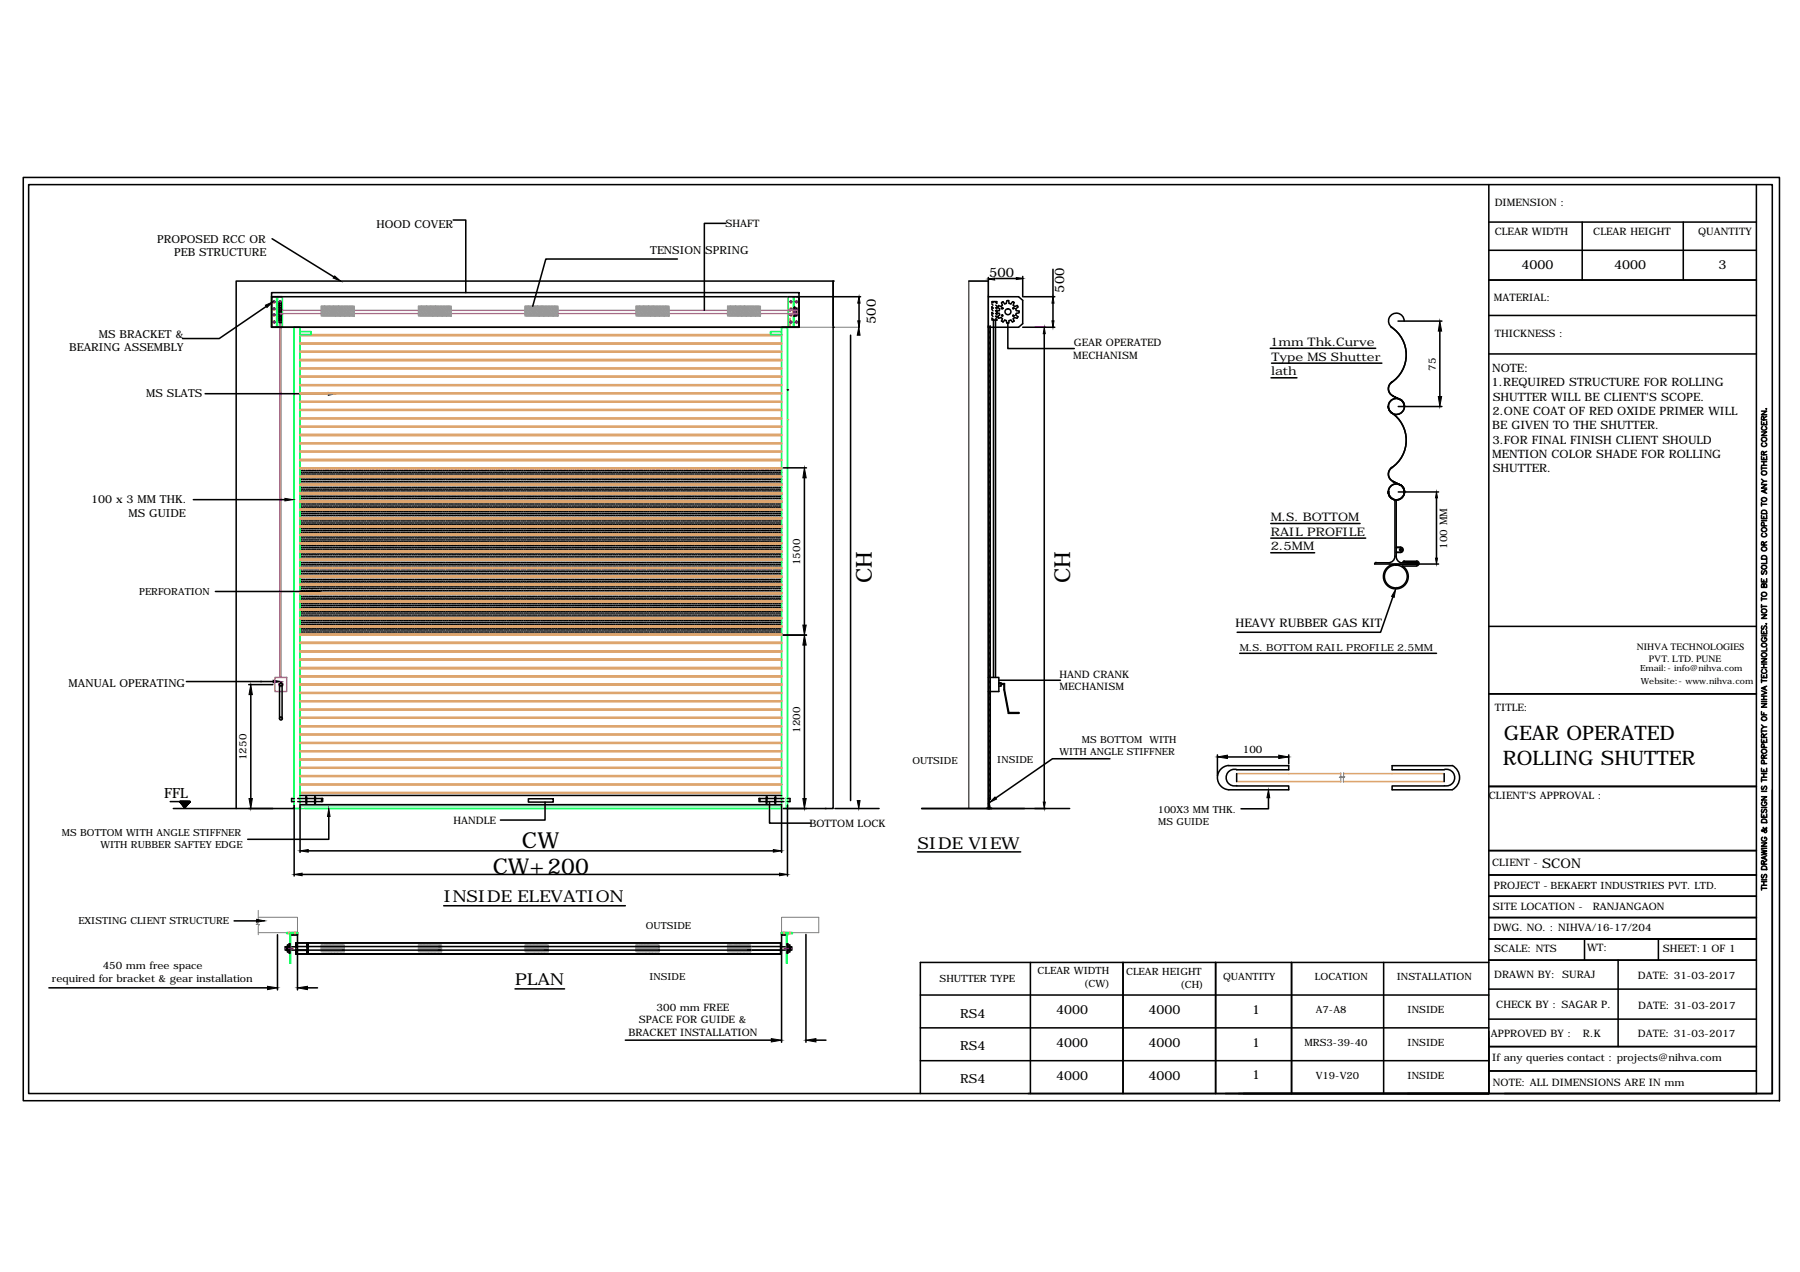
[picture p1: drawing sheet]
<svg xmlns="http://www.w3.org/2000/svg" width="297mm" height="210mm" viewBox="0 0 297 210" stroke-linecap="round" stroke-linejoin="round" font-family="sans-serif">
<defs><g id="words">
<g font-size="3.6">
<text x="143.9" y="96.3" transform="rotate(-90 143.9 96.3)">CH</text>
<text x="176.6" y="96.3" transform="rotate(-90 176.6 96.3)">CH</text>
<text x="86.1" y="139.9">CW</text>
<text x="81.3" y="144.2">CW+200</text>
</g>
<g font-size="3.3">
<text x="248.1" y="122.2">GEAR OPERATED</text>
<text x="248" y="126.3">ROLLING SHUTTER</text>
</g>
<g font-size="2.7">
<text x="151.4" y="140">SIDE VIEW</text>
<text x="73.2" y="148.9">INSIDE ELEVATION</text>
<text x="85" y="162.6">PLAN</text>
</g>
<text font-size="2.3" x="27.1" y="131.7">FFL</text>
<g font-size="2.2">
<text x="163.2" y="45.7">500</text>
<text x="144.5" y="53.5" transform="rotate(-90 144.5 53.5)">500</text>
<text x="175.6" y="48.3" transform="rotate(-90 175.6 48.3)">500</text>
<text x="254.5" y="143.2">SCON</text>
</g>
<g font-size="2.1">
<text x="251.1" y="44.4">4000</text>
<text x="266.4" y="44.4">4000</text>
<text x="283.6" y="44.4">3</text>
<text x="158.4" y="167.9">RS4</text>
<text x="174.3" y="167.4">4000</text>
<text x="189.6" y="167.4">4000</text>
<text x="206.7" y="167.3">1</text>
<text x="158.4" y="173.3">RS4</text>
<text x="174.3" y="172.8">4000</text>
<text x="189.6" y="172.8">4000</text>
<text x="206.7" y="172.7">1</text>
<text x="158.4" y="178.7">RS4</text>
<text x="174.3" y="178.2">4000</text>
<text x="189.6" y="178.2">4000</text>
<text x="206.7" y="178.1">1</text>
</g>
<g font-size="1.9">
<text x="209.6" y="57.1">1mm Thk.Curve</text>
<text x="209.8" y="59.5">Type MS Shutter</text>
<text x="209.7" y="62">lath</text>
<text x="246.2" y="63.7">1.REQUIRED STRUCTURE FOR ROLLING</text>
<text x="246.2" y="61.4">NOTE:</text>
<text x="246.2" y="70.9">BE GIVEN TO THE SHUTTER.</text>
<text x="246.3" y="68.5">2.ONE COAT OF RED OXIDE PRIMER WILL</text>
<text x="246.3" y="66.1">SHUTTER WILL BE CLIENT'S SCOPE.</text>
<text x="246.2" y="75.6">MENTION COLOR SHADE FOR ROLLING</text>
<text x="246.3" y="73.2">3.FOR FINAL FINISH CLIENT SHOULD</text>
<text x="246.3" y="78">SHUTTER.</text>
<text x="209.7" y="86">M.S. BOTTOM</text>
<text x="209.7" y="88.4">RAIL PROFILE</text>
<text x="209.7" y="90.8">2.5MM</text>
<text x="203.9" y="103.5">HEAVY RUBBER GAS KIT</text>
</g>
<g font-size="1.8">
<text x="25.9" y="40">PROPOSED RCC OR</text>
<text x="62.1" y="37.7">HOOD COVER</text>
<text x="107.3" y="41.9">TENSION SPRING</text>
<text x="28.7" y="42.3">PEB STRUCTURE</text>
<text x="11.4" y="58">BEARING ASSEMBLY</text>
<text x="16.3" y="55.8">MS BRACKET &amp;</text>
<text x="24.1" y="65.5">MS SLATS</text>
<text x="15.1" y="83">100 x 3 MM THK.</text>
<text x="21.2" y="85.3">MS GUIDE</text>
<text x="11.3" y="113.3">MANUAL OPERATING</text>
</g>
<g font-size="1.7">
<text x="246.7" y="34">DIMENSION :</text>
<text x="119.7" y="37.5">SHAFT</text>
<text x="246.7" y="38.8">CLEAR WIDTH</text>
<text x="262.9" y="38.8">CLEAR HEIGHT</text>
<text x="280.2" y="38.8">QUANTITY</text>
<text x="246.5" y="49.7">MATERIAL:</text>
<text x="177.1" y="59.2">MECHANISM</text>
<text x="177.2" y="57.1">GEAR OPERATED</text>
<text x="246.7" y="55.7">THICKNESS :</text>
<text x="236.9" y="61.2" transform="rotate(-90 236.9 61.2)">75</text>
<text x="132.1" y="93.2" transform="rotate(-90 132.1 93.2)">1500</text>
<text x="238.8" y="90.5" transform="rotate(-90 238.8 90.5)">100 MM</text>
<text x="174.8" y="111.8">HAND CRANK</text>
<text x="174.8" y="113.9">MECHANISM</text>
<text x="246.7" y="117.3">TITLE:</text>
<text x="40.7" y="125.4" transform="rotate(-90 40.7 125.4)">1250</text>
<text x="132.1" y="120.9" transform="rotate(-90 132.1 120.9)">1200</text>
<text x="205.1" y="124.2">100</text>
<text x="245.7" y="131.9">CLIENT'S APPROVAL :</text>
<text x="74.8" y="136">HANDLE</text>
<text x="133.6" y="136.5">BOTTOM LOCK</text>
<text x="246.2" y="142.9">CLIENT -</text>
<text x="246.5" y="146.7">PROJECT - BEKAERT INDUSTRIES PVT. LTD.</text>
<text x="246.4" y="150.1">SITE LOCATION -</text>
<text x="246.5" y="153.6">DWG. NO. : NIHVA/16-17/204</text>
<text x="262.8" y="150.2">RANJANGAON</text>
<text x="8.6" y="162">required for bracket &amp; gear installation</text>
<text x="17" y="159.8">450 mm free space</text>
<text x="155.1" y="162">SHUTTER TYPE</text>
<text x="171.2" y="160.7">CLEAR WIDTH</text>
<text x="185.8" y="160.9">CLEAR HEIGHT</text>
<text x="201.8" y="161.8">QUANTITY</text>
<text x="217" y="161.8">LOCATION</text>
<text x="230.5" y="161.8">INSTALLATION</text>
<text x="246.6" y="161.4">DRAWN BY: SURAJ</text>
<text x="246.6" y="157">SCALE: NTS</text>
<text x="261.9" y="156.9">WT:</text>
<text x="270.3" y="161.5">DATE: 31-03-2017</text>
<text x="274.4" y="157">SHEET:1 OF 1</text>
<text x="108.4" y="166.8">300 mm FREE</text>
<text x="178.9" y="162.8">(CW)</text>
<text x="194.8" y="163">(CH)</text>
<text x="217.1" y="167.2">A7-A8</text>
<text x="232.3" y="167.2">INSIDE</text>
<text x="246.9" y="166.4">CHECK BY : SAGAR P.</text>
<text x="270.3" y="166.6">DATE: 31-03-2017</text>
<text x="103.7" y="171">BRACKET INSTALLATION</text>
<text x="105.4" y="168.9">SPACE FOR GUIDE &amp;</text>
<text x="215.3" y="172.6">MRS3-39-40</text>
<text x="232.3" y="172.6">INSIDE</text>
<text x="246" y="171.1">APPROVED BY :</text>
<text x="261.2" y="171.1">R.K</text>
<text x="270.3" y="171.1">DATE: 31-03-2017</text>
<text x="217.1" y="178">V19-V20</text>
<text x="232.3" y="178">INSIDE</text>
<text x="246.2" y="175.2">If any queries contact : projects@nihva.com</text>
<text x="246.4" y="179.3">NOTE: ALL DIMENSIONS ARE IN mm</text>
</g>
<g font-size="1.6">
<text x="23" y="98.2">PERFORATION</text>
<text x="204.6" y="107.5">M.S. BOTTOM RAIL PROFILE 2.5MM</text>
<text x="270.1" y="107.3">NIHVA TECHNOLOGIES</text>
<text x="272.1" y="109.2">PVT. LTD. PUNE</text>
<text x="164.6" y="125.9">INSIDE</text>
<text x="174.9" y="124.6">WITH ANGLE STIFFNER</text>
<text x="178.5" y="122.6">MS BOTTOM WITH</text>
<text x="150.6" y="126.1">OUTSIDE</text>
<text x="10.2" y="138">MS BOTTOM WITH ANGLE STIFFNER</text>
<text x="191.1" y="134.2">100X3 MM THK.</text>
<text x="191.1" y="136.2">MS GUIDE</text>
<text x="16.6" y="140">WITH RUBBER SAFTEY EDGE</text>
<text x="12.9" y="152.4">EXISTING CLIENT STRUCTURE</text>
<text x="106.6" y="153.3">OUTSIDE</text>
<text x="107.2" y="161.7">INSIDE</text>
</g>
<g font-size="1.4">
<text x="270.7" y="110.7">Email:- info@nihva.com</text>
<text x="270.8" y="112.8">Website:- www.nihva.com</text>
</g>
</g></defs>
<!-- layer: 0 -->
<g fill="none" stroke="#dda56e" stroke-width=".25">
<path d="M49.5 59.5h79.5M49.5 59.3h79.5M49.5 58.1h79.5M49.5 58h79.5M49.5 56.8h79.5M49.5 56.6h79.5M49.5 55.4h79.5M49.5 55.2h79.5M49.5 54h79.5M49.5 70.5h79.5M49.5 70.3h79.5M49.5 69.1h79.5"/>
<path d="M49.5 69h79.5M49.5 67.7h79.5M49.5 67.6h79.5M49.5 66.4h79.5M49.5 66.2h79.5M49.5 65h79.5M49.5 64.8h79.5M49.5 63.6h79.5M49.5 63.5h79.5M49.5 62.2h79.5M49.5 62.1h79.5M49.5 60.9h79.5"/>
<path d="M49.5 60.7h79.5M49.5 76h79.5M49.5 75.8h79.5M49.5 74.6h79.5M49.5 74.5h79.5M49.5 73.2h79.5M49.5 73.1h79.5M49.5 71.9h79.5M49.5 71.7h79.5M49.5 77.3h79.5M49.5 77.2h79.5M49.5 80h79.5"/>
<path d="M49.5 78.7h79.5M49.5 78.6h79.5M129.9 69.2h.1M49.5 99.3h79.5M49.5 99.2h79.5M49.5 97.9h79.5M49.5 97.8h79.5M49.5 96.5h79.5M49.5 96.4h79.5M49.5 95.2h79.5M49.5 95.1h79.5M49.5 93.8h79.5"/>
<path d="M49.5 93.7h79.5M49.5 92.4h79.5M49.5 92.3h79.5M49.5 91.1h79.5M49.5 90.9h79.5M49.5 89.7h79.5M49.5 89.6h79.5M49.5 88.3h79.5M49.5 88.2h79.5M49.5 86.9h79.5M49.5 86.8h79.5M49.5 85.6h79.5"/>
<path d="M49.5 85.5h79.5M49.5 84.2h79.5M49.5 84.1h79.5M49.5 82.8h79.5M49.5 82.7h79.5M49.5 81.5h79.5M49.5 81.3h79.5M49.5 80.1h79.5M49.5 119.9h79.5M49.5 119.8h79.5M49.5 118.5h79.5M49.5 118.4h79.5"/>
<path d="M49.5 117.2h79.5M49.5 117h79.5M49.5 115.8h79.5M49.5 115.6h79.5M49.5 114.4h79.5M49.5 114.3h79.5M49.5 113.1h79.5M49.5 112.9h79.5M49.5 111.7h79.5M49.5 111.5h79.5M49.5 110.3h79.5M49.5 110.2h79.5"/>
<path d="M49.5 108.9h79.5M49.5 108.8h79.5M49.5 107.6h79.5M49.5 107.4h79.5M49.5 106.2h79.5M49.5 106h79.5M49.5 104.8h79.5M49.5 104.7h79.5M49.5 103.4h79.5M49.5 103.3h79.5M49.5 102.1h79.5M49.5 101.9h79.5"/>
<path d="M49.5 100.7h79.5M49.5 100.6h79.5M49.5 130.9h79.5M49.5 130.8h79.5M49.5 129.5h79.5M49.5 129.4h79.5M49.5 128.1h79.5M49.5 128h79.5M49.5 126.8h79.5M49.5 126.6h79.5M49.5 125.4h79.5M49.5 125.3h79.5"/>
<path d="M49.5 124h79.5M49.5 123.9h79.5M49.5 122.7h79.5M49.5 122.5h79.5M49.5 121.3h79.5M49.5 121.1h79.5M204.1 129h17.2M204.1 127.7h17.2M221.7 129h16.6M221.7 127.7h16.6"/>
</g>
<g fill="none" stroke="#0f0" stroke-width=".25">
<path d="M44.8 49h1.8v5h-1.8zM45.7 49h.3l-.3 .1v4.8l.3 .1h-.3zM45.7 52.2h.1M45.7 52.3h.1M45.7 50.7h.1M45.7 50.8h.1M45.7 50l.1 1.5M45.8 49v5M45.8 51.5l-.1 1.5h.2v-.1M45.8 51.5l-.1 1.5M45.9 50.1l.1 1.4v-1.1l.1 .1v2l-.1 .1v-1.1v1.4zM45.9 50.1v-.1h-.2l.1 1.5"/>
<path d="M46 51v1M46.3 51h-.2v1h.2M46.3 51v1M48.5 54h1v79.4h-1zM49.5 54.7h1.8v.5h-1.8M129 54.7h-1.8v.5h1.8M129 54h.8M130.1 49h1.8v5h-1.8zM130.1 54h1.8M130.9 49v5M131 49v5M129 133.4v-79.4h.9v79.4"/>
<path d="M47.3 153.9h1.8v.1h-1.8zM47.8 154v4.9h.1v-4.9M48.1 154h.2M129 153.9h1.8v.1h-1.8zM129.8 154h.1v4.9h-.1zM130.7 154h.1"/>
<circle cx="45.3" cy="51" r=".15"/>
<circle cx="45.3" cy="49.8" r=".15"/>
<circle cx="45.3" cy="53.1" r=".15"/>
<circle cx="45.3" cy="52" r=".15"/>
<circle cx="46.2" cy="53.1" r=".15"/>
<circle cx="46.2" cy="49.8" r=".15"/>
<circle cx="130.5" cy="49.8" r=".15"/>
<circle cx="130.5" cy="51" r=".15"/>
<circle cx="130.5" cy="52" r=".15"/>
<circle cx="130.5" cy="53.1" r=".15"/>
<circle cx="131.5" cy="49.8" r=".15"/>
<circle cx="131.5" cy="51" r=".15"/>
<circle cx="131.5" cy="52" r=".15"/>
<circle cx="131.5" cy="53.1" r=".15"/>
</g>
<g fill="none" stroke="#000" stroke-width=".25">
<path d="M3.8 29.3h289.9v152.3h-289.9zM4.7 30.5h287.8v150h-287.8zM44.9 39.4l10.2 6.3M74.8 36.3h2.1v12M119.8 36.9h-3.6v14.3M245.7 30.5v150M245.7 36.6h44.1M261.1 36.6v9.6M277.8 36.6v9.6M289.8 30.5v150h-120.1M43.9 50.6l-7.7 5.3h-6.1M44.8 49h87.1v5h-87.1v-5h1.8"/>
<path d="M44.8 48.3h87.1v5.7h-87.1zM46.1 50l.2 .1 .2-.1M46.1 51.5v1.4M46.1 50v1.5M46.1 50.4h.4M46.1 50.7h.4M46.1 51.2h.4M46.1 51.4h.4M46.4 50v2.9M46.5 51.9h-.4M46.5 52.2h-.4M46.5 52.5h-.4"/>
<path d="M46.5 53.2h-.4M46.5 52.9l-.2-.1-.2 .1M111.8 42.7h-21.7l-2.2 7.8M131 50.7h.2v1.5h-.2zM131 50.8h.2M131 51h.2M131 52h.2M131 52.1h.2M131 51.2h.6M131 51.8h.6M131.2 51.2h.4v.6h-.4M131.2 50.9h.2v1.2h-.2"/>
<path d="M131.4 51.5h.2M131.5 49h10.5M137.5 46.4h.1M137.5 54h.1M137.5 46.4v7.3M140.4 55.3v76.8M141.8 50v4M159.9 46.4h3.2M163.1 49h5l.7 .6v3.8l-.7 .6h-5zM163.1 45.8v3.2M163.7 50v-.2h.8v.2M163.7 52.6v.2h.8"/>
<path d="M163.7 51.6v.4M163.7 50.2l.2 .2M163.7 51.1l.2 .2M163.7 51.5l.2 .3M163.7 52l.2 .2M163.7 52.5l.3 .3M163.7 49.8l.2 .1M163.7 50.7l.2 .2M163.7 51.6l.2 .2M163.9 50.8l-.2-.2v.4M163.9 52.8v59M164.2 49.8l.3 .3"/>
<path d="M164.3 50.8l.2 .2M164.3 51.3l.2 .1-.2-.1M164.3 51.7l.2 .2M164.3 52.2l.2 .2-.2-.2M164.3 52.6l.2 .2M164.3 52.8v59M164.3 46h4.5M164.3 50.4l.2 .1M164.5 51.6l.4 .1 .1 .3-.4 .3M164.5 50.6v.4M164.5 52.6v.2M164.5 51.3v.7"/>
<path d="M164.6 50.7l.4 .3-.1 .3h-.4M164.7 52.2l.1 .3M164.8 52.5l.4-.1 .2 .2-.1 .4 .2 .1M164.8 50.4l-.1 .3M165.3 50l.1 .4-.2 .2-.4-.2M165.5 53.2l.3-.4 .3 .1v.4M165.5 49.8l-.2 .1M166.1 49.6v.5l-.3 .1-.3-.4M166.2 49.6h.3M166.2 53.3h.3M166.3 53.3v4.2h11M166.4 49.6l.1 .5 .3 .1 .3-.4"/>
<path d="M167.1 53.2l-.3-.4-.3 .1-.1 .4M167.1 49.8l.3 .1M167.2 50.8l.1 .1-.1 .1zM167.2 52l.1 .1-.1 .1zM167.3 50l-.1 .4 .2 .2 .4-.2M167.4 53l-.3 .1M167.8 52.5l-.4-.1-.2 .2 .1 .4M167.8 50.4l.2 .3M168 50.7l-.4 .3 .1 .3h.4M168 52.2l-.2 .3M168.1 51.6l-.4 .1-.1 .3 .4 .3M168.2 51.3v.3"/>
<path d="M168.8 54h5.3M168.8 45.6v3.4M168.9 49h5.2M172.3 55.1v77.3M173.8 44.4v4.6M173.8 50v2.9M209.6 57.5h17.4M209.8 59.9h18.2M230.7 53h7.2M231.7 53a1.29 1.29 0 0 0-1.9-1.2 1.29 1.29 0 0 0-.1 2.2M237.6 54.6v10.8M245.7 52.1h44.1"/>
<path d="M245.7 46.2h44.1M245.7 41.3h44.1M245.7 58.4h44.1M33.9 65h20.3M49.6 77.6h.1M49.6 78.2h.1M49.6 78.9h.1M49.6 79.5h.1M49.7 77.9h.1M49.7 78.6h.1M49.7 79.1h.1M49.7 79.8h.1"/>
<path d="M49.9 77.6h.1M49.9 78.2h.1M49.9 78.9h.1M49.9 79.5h.1M50 77.9h.1M50 78.6h.1M50 79.1h.1M50 79.8h.1M50.2 77.6h.1M50.2 78.2h.1M50.2 78.9h.1M50.2 79.5h.1"/>
<path d="M50.3 77.9h.1M50.3 78.6h.1M50.3 79.1h.1M50.3 79.8h.1M50.5 77.6h.1M50.5 78.2h.1M50.5 78.9h.1M50.5 79.5h.1M50.6 77.9h.1M50.6 78.6h.1M50.6 79.1h.1M50.6 79.8h.1"/>
<path d="M50.8 77.6h.1M50.8 78.2h.1M50.8 78.9h.1M50.8 79.5h.1M51 77.9h.1M51 78.6h.1M51 79.1h.1M51 79.8h.1M51.1 77.6h.1M51.1 78.2h.1M51.1 78.9h.1M51.1 79.5h.1"/>
<path d="M51.3 77.9h.1M51.3 78.6h.1M51.3 79.1h.1M51.3 79.8h.1M51.4 77.6h.1M51.4 78.2h.1M51.4 78.9h.1M51.4 79.5h.1M51.5 77.9h.1M51.5 78.6h.1M51.5 79.1h.1M51.5 79.8h.1"/>
<path d="M51.7 77.6h.1M51.7 78.2h.1M51.7 78.9h.1M51.7 79.5h.1M51.9 77.9h.1M51.9 78.6h.1M51.9 79.1h.1M51.9 79.8h.1M52 77.6h.1M52 78.2h.1M52 78.9h.1M52 79.5h.1"/>
<path d="M52.2 77.9h.1M52.2 78.6h.1M52.2 79.1h.1M52.2 79.8h.1M52.4 77.6h.1M52.4 78.2h.1M52.4 78.9h.1M52.4 79.5h.1M52.5 77.9h.1M52.5 78.6h.1M52.5 79.1h.1M52.5 79.8h.1"/>
<path d="M52.6 77.6h.1M52.6 78.2h.1M52.6 78.9h.1M52.6 79.5h.1M52.8 77.9h.1M52.8 78.6h.1M52.8 79.1h.1M52.8 79.8h.1M52.9 77.6h.1M52.9 78.2h.1M52.9 78.9h.1M52.9 79.5h.1"/>
<path d="M53.1 77.9h.1M53.1 78.6h.1M53.1 79.1h.1M53.1 79.8h.1M53.3 77.6h.1M53.3 78.2h.1M53.3 78.9h.1M53.3 79.5h.1M53.4 77.9h.1M53.4 78.6h.1M53.4 79.1h.1M53.4 79.8h.1"/>
<path d="M53.6 77.6h.1M53.6 78.2h.1M53.6 78.9h.1M53.6 79.5h.1M53.7 77.9h.1M53.7 78.6h.1M53.7 79.1h.1M53.7 79.8h.1M53.9 77.6h.1M53.9 78.2h.1M53.9 78.9h.1M53.9 79.5h.1"/>
<path d="M54 77.9h.1M54 78.6h.1M54 79.1h.1M54 79.8h.1M54.2 77.6h.1M54.2 78.2h.1M54.2 78.9h.1M54.2 79.5h.1M54.3 77.9h.1M54.3 78.6h.1M54.3 79.1h.1M54.3 79.8h.1"/>
<path d="M54.5 77.6h.1M54.5 78.2h.1M54.5 78.9h.1M54.5 79.5h.1M54.6 77.9h.1M54.6 78.6h.1M54.6 79.1h.1M54.6 79.8h.1M54.8 77.6h.1M54.8 78.2h.1M54.8 78.9h.1M54.8 79.5h.1"/>
<path d="M55 77.9h.1M55 78.6h.1M55 79.1h.1M55 79.8h.1M55.1 77.6h.1M55.1 78.2h.1M55.1 78.9h.1M55.1 79.5h.1M55.3 77.9h.1M55.3 78.6h.1M55.3 79.1h.1M55.3 79.8h.1"/>
<path d="M55.4 77.6h.1M55.4 78.2h.1M55.4 78.9h.1M55.4 79.5h.1M55.6 77.9h.1M55.6 78.6h.1M55.6 79.1h.1M55.6 79.8h.1M55.7 77.6h.1M55.7 78.2h.1M55.7 78.9h.1M55.7 79.5h.1"/>
<path d="M55.9 77.9h.1M55.9 78.6h.1M55.9 79.1h.1M55.9 79.8h.1M56 77.6h.1M56 78.2h.1M56 78.9h.1M56 79.5h.1M56.2 77.9h.1M56.2 78.6h.1M56.2 79.1h.1M56.2 79.8h.1"/>
<path d="M56.4 77.6h.1M56.4 78.2h.1M56.4 78.9h.1M56.4 79.5h.1M56.5 77.9h.1M56.5 78.6h.1M56.5 79.1h.1M56.5 79.8h.1M56.7 77.6h.1M56.7 78.2h.1M56.7 78.9h.1M56.7 79.5h.1"/>
<path d="M56.8 77.9h.1M56.8 78.6h.1M56.8 79.1h.1M56.8 79.8h.1M57 77.6h.1M57 78.2h.1M57 78.9h.1M57 79.5h.1M57.1 77.9h.1M57.1 78.6h.1M57.1 79.1h.1M57.1 79.8h.1"/>
<path d="M57.3 77.6h.1M57.3 78.2h.1M57.3 78.9h.1M57.3 79.5h.1M57.4 77.9h.1M57.4 78.6h.1M57.4 79.1h.1M57.4 79.8h.1M57.6 77.6h.1M57.6 78.2h.1M57.6 78.9h.1M57.6 79.5h.1"/>
<path d="M57.8 77.9h.1M57.8 78.6h.1M57.8 79.1h.1M57.8 79.8h.1M57.9 77.6h.1M57.9 78.2h.1M57.9 78.9h.1M57.9 79.5h.1M58.1 77.9h.1M58.1 78.6h.1M58.1 79.1h.1M58.1 79.8h.1"/>
<path d="M58.2 77.6h.1M58.2 78.2h.1M58.2 78.9h.1M58.2 79.5h.1M58.4 77.9h.1M58.4 78.6h.1M58.4 79.1h.1M58.4 79.8h.1M58.5 77.6h.1M58.5 78.2h.1M58.5 78.9h.1M58.5 79.5h.1"/>
<path d="M58.7 77.9h.1M58.7 78.6h.1M58.7 79.1h.1M58.7 79.8h.1M58.8 77.6h.1M58.8 78.2h.1M58.8 78.9h.1M58.8 79.5h.1M59 77.9h.1M59 78.6h.1M59 79.1h.1M59 79.8h.1"/>
<path d="M59.2 77.6h.1M59.2 78.2h.1M59.2 78.9h.1M59.2 79.5h.1M59.3 77.9h.1M59.3 78.6h.1M59.3 79.1h.1M59.3 79.8h.1M59.5 77.6h.1M59.5 78.2h.1M59.5 78.9h.1M59.5 79.5h.1"/>
<path d="M59.6 77.9h.1M59.6 78.6h.1M59.6 79.1h.1M59.6 79.8h.1M59.8 77.6h.1M59.8 78.2h.1M59.8 78.9h.1M59.8 79.5h.1M59.9 77.9h.1M59.9 78.6h.1M59.9 79.1h.1M59.9 79.8h.1"/>
<path d="M60.1 77.6h.1M60.1 78.2h.1M60.1 78.9h.1M60.1 79.5h.1M60.2 77.9h.1M60.2 78.6h.1M60.2 79.1h.1M60.2 79.8h.1M60.4 77.6h.1M60.4 78.2h.1M60.4 78.9h.1M60.4 79.5h.1"/>
<path d="M60.6 77.9h.1M60.6 78.6h.1M60.6 79.1h.1M60.6 79.8h.1M60.7 77.6h.1M60.7 78.2h.1M60.7 78.9h.1M60.7 79.5h.1M60.9 77.9h.1M60.9 78.6h.1M60.9 79.1h.1M60.9 79.8h.1"/>
<path d="M61 77.6h.1M61 78.2h.1M61 78.9h.1M61 79.5h.1M61.2 77.9h.1M61.2 78.6h.1M61.2 79.1h.1M61.2 79.8h.1M61.3 77.6h.1M61.3 78.2h.1M61.3 78.9h.1M61.3 79.5h.1"/>
<path d="M61.5 77.9h.1M61.5 78.6h.1M61.5 79.1h.1M61.5 79.8h.1M61.6 77.6h.1M61.6 78.2h.1M61.6 78.9h.1M61.6 79.5h.1M61.8 77.9h.1M61.8 78.6h.1M61.8 79.1h.1M61.8 79.8h.1"/>
<path d="M62 77.6h.1M62 78.2h.1M62 78.9h.1M62 79.5h.1M62.1 77.9h.1M62.1 78.6h.1M62.1 79.1h.1M62.1 79.8h.1M62.3 77.6h.1M62.3 78.2h.1M62.3 78.9h.1M62.3 79.5h.1"/>
<path d="M62.4 77.9h.1M62.4 78.6h.1M62.4 79.1h.1M62.4 79.8h.1M62.6 77.6h.1M62.6 78.2h.1M62.6 78.9h.1M62.6 79.5h.1M62.7 77.9h.1M62.7 78.6h.1M62.7 79.1h.1M62.7 79.8h.1"/>
<path d="M62.9 77.6h.1M62.9 78.2h.1M62.9 78.9h.1M62.9 79.5h.1M63 77.9h.1M63 78.6h.1M63 79.1h.1M63 79.8h.1M63.2 77.6h.1M63.2 78.2h.1M63.2 78.9h.1M63.2 79.5h.1"/>
<path d="M63.4 77.9h.1M63.4 78.6h.1M63.4 79.1h.1M63.4 79.8h.1M63.5 77.6h.1M63.5 78.2h.1M63.5 78.9h.1M63.5 79.5h.1M63.7 77.9h.1M63.7 78.6h.1M63.7 79.1h.1M63.7 79.8h.1"/>
<path d="M63.8 77.6h.1M63.8 78.2h.1M63.8 78.9h.1M63.8 79.5h.1M64 77.9h.1M64 78.6h.1M64 79.1h.1M64 79.8h.1M64.1 77.6h.1M64.1 78.2h.1M64.1 78.9h.1M64.1 79.5h.1"/>
<path d="M64.3 77.9h.1M64.3 78.6h.1M64.3 79.1h.1M64.3 79.8h.1M64.4 77.6h.1M64.4 78.2h.1M64.4 78.9h.1M64.4 79.5h.1M64.6 77.9h.1M64.6 78.6h.1M64.6 79.1h.1M64.6 79.8h.1"/>
<path d="M64.8 77.6h.1M64.8 78.2h.1M64.8 78.9h.1M64.8 79.5h.1M64.9 77.9h.1M64.9 78.6h.1M64.9 79.1h.1M64.9 79.8h.1M65.1 77.6h.1M65.1 78.2h.1M65.1 78.9h.1M65.1 79.5h.1"/>
<path d="M65.2 77.9h.1M65.2 78.6h.1M65.2 79.1h.1M65.2 79.8h.1M65.3 77.6h.1M65.3 78.2h.1M65.3 78.9h.1M65.3 79.5h.1M65.5 77.9h.1M65.5 78.6h.1M65.5 79.1h.1M65.5 79.8h.1"/>
<path d="M65.7 77.6h.1M65.7 78.2h.1M65.7 78.9h.1M65.7 79.5h.1M65.8 77.9h.1M65.8 78.6h.1M65.8 79.1h.1M65.8 79.8h.1M66 77.6h.1M66 78.2h.1M66 78.9h.1M66 79.5h.1"/>
<path d="M66.2 77.9h.1M66.2 78.6h.1M66.2 79.1h.1M66.2 79.8h.1M66.3 77.6h.1M66.3 78.2h.1M66.3 78.9h.1M66.3 79.5h.1M66.4 77.9h.1M66.4 78.6h.1M66.4 79.1h.1M66.4 79.8h.1"/>
<path d="M66.6 77.6h.1M66.6 78.2h.1M66.6 78.9h.1M66.6 79.5h.1M66.7 77.9h.1M66.7 78.6h.1M66.7 79.1h.1M66.7 79.8h.1M66.9 77.6h.1M66.9 78.2h.1M66.9 78.9h.1M66.9 79.5h.1"/>
<path d="M67.1 77.9h.1M67.1 78.6h.1M67.1 79.1h.1M67.1 79.8h.1M67.2 77.6h.1M67.2 78.2h.1M67.2 78.9h.1M67.2 79.5h.1M67.4 77.9h.1M67.4 78.6h.1M67.4 79.1h.1M67.4 79.8h.1"/>
<path d="M67.5 77.6h.1M67.5 78.2h.1M67.5 78.9h.1M67.5 79.5h.1M67.7 77.9h.1M67.7 78.6h.1M67.7 79.1h.1M67.7 79.8h.1M67.8 77.6h.1M67.8 78.2h.1M67.8 78.9h.1M67.8 79.5h.1"/>
<path d="M68 77.9h.1M68 78.6h.1M68 79.1h.1M68 79.8h.1M68.1 77.6h.1M68.1 78.2h.1M68.1 78.9h.1M68.1 79.5h.1M68.3 77.9h.1M68.3 78.6h.1M68.3 79.1h.1M68.3 79.8h.1"/>
<path d="M68.5 77.6h.1M68.5 78.2h.1M68.5 78.9h.1M68.5 79.5h.1M68.6 77.9h.1M68.6 78.6h.1M68.6 79.1h.1M68.6 79.8h.1M68.8 77.6h.1M68.8 78.2h.1M68.8 78.9h.1M68.8 79.5h.1"/>
<path d="M68.9 77.9h.1M68.9 78.6h.1M68.9 79.1h.1M68.9 79.8h.1M69.1 77.6h.1M69.1 78.2h.1M69.1 78.9h.1M69.1 79.5h.1M69.2 77.9h.1M69.2 78.6h.1M69.2 79.1h.1M69.2 79.8h.1"/>
<path d="M69.4 77.6h.1M69.4 78.2h.1M69.4 78.9h.1M69.4 79.5h.1M69.5 77.9h.1M69.5 78.6h.1M69.5 79.1h.1M69.5 79.8h.1M69.7 77.6h.1M69.7 78.2h.1M69.7 78.9h.1M69.7 79.5h.1"/>
<path d="M69.9 77.9h.1M69.9 78.6h.1M69.9 79.1h.1M69.9 79.8h.1M70 77.6h.1M70 78.2h.1M70 78.9h.1M70 79.5h.1M70.2 77.9h.1M70.2 78.6h.1M70.2 79.1h.1M70.2 79.8h.1"/>
<path d="M70.3 77.6h.1M70.3 78.2h.1M70.3 78.9h.1M70.3 79.5h.1M70.5 77.9h.1M70.5 78.6h.1M70.5 79.1h.1M70.5 79.8h.1M70.6 77.6h.1M70.6 78.2h.1M70.6 78.9h.1M70.6 79.5h.1"/>
<path d="M70.8 77.9h.1M70.8 78.6h.1M70.8 79.1h.1M70.8 79.8h.1M70.9 77.6h.1M70.9 78.2h.1M70.9 78.9h.1M70.9 79.5h.1M71.1 77.9h.1M71.1 78.6h.1M71.1 79.1h.1M71.1 79.8h.1"/>
<path d="M71.3 77.6h.1M71.3 78.2h.1M71.3 78.9h.1M71.3 79.5h.1M71.4 77.9h.1M71.4 78.6h.1M71.4 79.1h.1M71.4 79.8h.1M71.6 77.6h.1M71.6 78.2h.1M71.6 78.9h.1M71.6 79.5h.1"/>
<path d="M71.7 77.9h.1M71.7 78.6h.1M71.7 79.1h.1M71.7 79.8h.1M71.9 77.6h.1M71.9 78.2h.1M71.9 78.9h.1M71.9 79.5h.1M72 77.9h.1M72 78.6h.1M72 79.1h.1M72 79.8h.1"/>
<path d="M72.2 77.6h.1M72.2 78.2h.1M72.2 78.9h.1M72.2 79.5h.1M72.3 77.9h.1M72.3 78.6h.1M72.3 79.1h.1M72.3 79.8h.1M72.5 77.6h.1M72.5 78.2h.1M72.5 78.9h.1M72.5 79.5h.1"/>
<path d="M72.7 77.9h.1M72.7 78.6h.1M72.7 79.1h.1M72.7 79.8h.1M72.8 77.6h.1M72.8 78.2h.1M72.8 78.9h.1M72.8 79.5h.1M73 77.9h.1M73 78.6h.1M73 79.1h.1M73 79.8h.1"/>
<path d="M73.1 77.6h.1M73.1 78.2h.1M73.1 78.9h.1M73.1 79.5h.1M73.3 77.9h.1M73.3 78.6h.1M73.3 79.1h.1M73.3 79.8h.1M73.4 77.6h.1M73.4 78.2h.1M73.4 78.9h.1M73.4 79.5h.1"/>
<path d="M73.6 77.9h.1M73.6 78.6h.1M73.6 79.1h.1M73.6 79.8h.1M73.7 77.6h.1M73.7 78.2h.1M73.7 78.9h.1M73.7 79.5h.1M73.9 77.9h.1M73.9 78.6h.1M73.9 79.1h.1M73.9 79.8h.1"/>
<path d="M74.1 77.6h.1M74.1 78.2h.1M74.1 78.9h.1M74.1 79.5h.1M74.2 77.9h.1M74.2 78.6h.1M74.2 79.1h.1M74.2 79.8h.1M74.4 77.6h.1M74.4 78.2h.1M74.4 78.9h.1M74.4 79.5h.1"/>
<path d="M74.5 77.9h.1M74.5 78.6h.1M74.5 79.1h.1M74.5 79.8h.1M74.7 77.6h.1M74.7 78.2h.1M74.7 78.9h.1M74.7 79.5h.1M74.8 77.9h.1M74.8 78.6h.1M74.8 79.1h.1M74.8 79.8h.1"/>
<path d="M75 77.6h.1M75 78.2h.1M75 78.9h.1M75 79.5h.1M75.1 77.9h.1M75.1 78.6h.1M75.1 79.1h.1M75.1 79.8h.1M75.3 77.6h.1M75.3 78.2h.1M75.3 78.9h.1M75.3 79.5h.1"/>
<path d="M75.5 77.9h.1M75.5 78.6h.1M75.5 79.1h.1M75.5 79.8h.1M75.6 77.6h.1M75.6 78.2h.1M75.6 78.9h.1M75.6 79.5h.1M75.8 77.9h.1M75.8 78.6h.1M75.8 79.1h.1M75.8 79.8h.1"/>
<path d="M75.9 77.6h.1M75.9 78.2h.1M75.9 78.9h.1M75.9 79.5h.1M76.1 77.9h.1M76.1 78.6h.1M76.1 79.1h.1M76.1 79.8h.1M76.2 77.6h.1M76.2 78.2h.1M76.2 78.9h.1M76.2 79.5h.1"/>
<path d="M76.4 77.9h.1M76.4 78.6h.1M76.4 79.1h.1M76.4 79.8h.1M76.5 77.6h.1M76.5 78.2h.1M76.5 78.9h.1M76.5 79.5h.1M76.7 77.9h.1M76.7 78.6h.1M76.7 79.1h.1M76.7 79.8h.1"/>
<path d="M76.8 77.6h.1M76.8 78.2h.1M76.8 78.9h.1M76.8 79.5h.1M77 77.9h.1M77 78.6h.1M77 79.1h.1M77 79.8h.1M77.2 77.6h.1M77.2 78.2h.1M77.2 78.9h.1M77.2 79.5h.1"/>
<path d="M77.3 77.9h.1M77.3 78.6h.1M77.3 79.1h.1M77.3 79.8h.1M77.5 77.6h.1M77.5 78.2h.1M77.5 78.9h.1M77.5 79.5h.1M77.6 77.9h.1M77.6 78.6h.1M77.6 79.1h.1M77.6 79.8h.1"/>
<path d="M77.8 77.6h.1M77.8 78.2h.1M77.8 78.9h.1M77.8 79.5h.1M77.9 77.9h.1M77.9 78.6h.1M77.9 79.1h.1M77.9 79.8h.1M78.1 77.6h.1M78.1 78.2h.1M78.1 78.9h.1M78.1 79.5h.1"/>
<path d="M78.2 77.9h.1M78.2 78.6h.1M78.2 79.1h.1M78.2 79.8h.1M78.4 77.6h.1M78.4 78.2h.1M78.4 78.9h.1M78.4 79.5h.1M78.6 77.9h.1M78.6 78.6h.1M78.6 79.1h.1M78.6 79.8h.1"/>
<path d="M78.7 77.6h.1M78.7 78.2h.1M78.7 78.9h.1M78.7 79.5h.1M78.9 77.9h.1M78.9 78.6h.1M78.9 79.1h.1M78.9 79.8h.1M79 77.6h.1M79 78.2h.1M79 78.9h.1M79 79.5h.1"/>
<path d="M79.1 77.9h.1M79.1 78.6h.1M79.1 79.1h.1M79.1 79.8h.1M79.3 77.6h.1M79.3 78.2h.1M79.3 78.9h.1M79.3 79.5h.1M79.5 77.9h.1M79.5 78.6h.1M79.5 79.1h.1M79.5 79.8h.1"/>
<path d="M79.6 77.6h.1M79.6 78.2h.1M79.6 78.9h.1M79.6 79.5h.1M79.8 77.9h.1M79.8 78.6h.1M79.8 79.1h.1M79.8 79.8h.1M80 77.6h.1M80 78.2h.1M80 78.9h.1M80 79.5h.1"/>
<path d="M80.1 77.9h.1M80.1 78.6h.1M80.1 79.1h.1M80.1 79.8h.1M80.2 77.6h.1M80.2 78.2h.1M80.2 78.9h.1M80.2 79.5h.1M80.4 77.9h.1M80.4 78.6h.1M80.4 79.1h.1M80.4 79.8h.1"/>
<path d="M80.5 77.6h.1M80.5 78.2h.1M80.5 78.9h.1M80.5 79.5h.1M80.7 77.9h.1M80.7 78.6h.1M80.7 79.1h.1M80.7 79.8h.1M80.9 77.6h.1M80.9 78.2h.1M80.9 78.9h.1M80.9 79.5h.1"/>
<path d="M81 77.9h.1M81 78.6h.1M81 79.1h.1M81 79.8h.1M81.2 77.6h.1M81.2 78.2h.1M81.2 78.9h.1M81.2 79.5h.1M81.4 77.9h.1M81.4 78.6h.1M81.4 79.1h.1M81.4 79.8h.1"/>
<path d="M81.5 77.6h.1M81.5 78.2h.1M81.5 78.9h.1M81.5 79.5h.1M81.6 77.9h.1M81.6 78.6h.1M81.6 79.1h.1M81.6 79.8h.1M81.8 77.6h.1M81.8 78.2h.1M81.8 78.9h.1M81.8 79.5h.1"/>
<path d="M81.9 77.9h.1M81.9 78.6h.1M81.9 79.1h.1M81.9 79.8h.1M82.1 77.6h.1M82.1 78.2h.1M82.1 78.9h.1M82.1 79.5h.1M82.3 77.9h.1M82.3 78.6h.1M82.3 79.1h.1M82.3 79.8h.1"/>
<path d="M82.4 77.6h.1M82.4 78.2h.1M82.4 78.9h.1M82.4 79.5h.1M82.6 77.9h.1M82.6 78.6h.1M82.6 79.1h.1M82.6 79.8h.1M82.7 77.6h.1M82.7 78.2h.1M82.7 78.9h.1M82.7 79.5h.1"/>
<path d="M82.9 77.9h.1M82.9 78.6h.1M82.9 79.1h.1M82.9 79.8h.1M83 77.6h.1M83 78.2h.1M83 78.9h.1M83 79.5h.1M83.2 77.9h.1M83.2 78.6h.1M83.2 79.1h.1M83.2 79.8h.1"/>
<path d="M83.3 77.6h.1M83.3 78.2h.1M83.3 78.9h.1M83.3 79.5h.1M83.5 77.9h.1M83.5 78.6h.1M83.5 79.1h.1M83.5 79.8h.1M83.7 77.6h.1M83.7 78.2h.1M83.7 78.9h.1M83.7 79.5h.1"/>
<path d="M83.8 77.9h.1M83.8 78.6h.1M83.8 79.1h.1M83.8 79.8h.1M84 77.6h.1M84 78.2h.1M84 78.9h.1M84 79.5h.1M84.1 77.9h.1M84.1 78.6h.1M84.1 79.1h.1M84.1 79.8h.1"/>
<path d="M84.3 77.6h.1M84.3 78.2h.1M84.3 78.9h.1M84.3 79.5h.1M84.4 77.9h.1M84.4 78.6h.1M84.4 79.1h.1M84.4 79.8h.1M84.6 77.6h.1M84.6 78.2h.1M84.6 78.9h.1M84.6 79.5h.1"/>
<path d="M84.7 77.9h.1M84.7 78.6h.1M84.7 79.1h.1M84.7 79.8h.1M84.9 77.6h.1M84.9 78.2h.1M84.9 78.9h.1M84.9 79.5h.1M85.1 77.9h.1M85.1 78.6h.1M85.1 79.1h.1M85.1 79.8h.1"/>
<path d="M85.2 77.6h.1M85.2 78.2h.1M85.2 78.9h.1M85.2 79.5h.1M85.4 77.9h.1M85.4 78.6h.1M85.4 79.1h.1M85.4 79.8h.1M85.5 77.6h.1M85.5 78.2h.1M85.5 78.9h.1M85.5 79.5h.1"/>
<path d="M85.7 77.9h.1M85.7 78.6h.1M85.7 79.1h.1M85.7 79.8h.1M85.8 77.6h.1M85.8 78.2h.1M85.8 78.9h.1M85.8 79.5h.1M86 77.9h.1M86 78.6h.1M86 79.1h.1M86 79.8h.1"/>
<path d="M86.1 77.6h.1M86.1 78.2h.1M86.1 78.9h.1M86.1 79.5h.1M86.3 77.9h.1M86.3 78.6h.1M86.3 79.1h.1M86.3 79.8h.1M86.5 77.6h.1M86.5 78.2h.1M86.5 78.9h.1M86.5 79.5h.1"/>
<path d="M86.6 77.9h.1M86.6 78.6h.1M86.6 79.1h.1M86.6 79.8h.1M86.8 77.6h.1M86.8 78.2h.1M86.8 78.9h.1M86.8 79.5h.1M86.9 77.9h.1M86.9 78.6h.1M86.9 79.1h.1M86.9 79.8h.1"/>
<path d="M87.1 77.6h.1M87.1 78.2h.1M87.1 78.9h.1M87.1 79.5h.1M87.2 77.9h.1M87.2 78.6h.1M87.2 79.1h.1M87.2 79.8h.1M87.4 77.6h.1M87.4 78.2h.1M87.4 78.9h.1M87.4 79.5h.1"/>
<path d="M87.5 77.9h.1M87.5 78.6h.1M87.5 79.1h.1M87.5 79.8h.1M87.7 77.6h.1M87.7 78.2h.1M87.7 78.9h.1M87.7 79.5h.1M87.9 77.9h.1M87.9 78.6h.1M87.9 79.1h.1M87.9 79.8h.1"/>
<path d="M88 77.6h.1M88 78.2h.1M88 78.9h.1M88 79.5h.1M88.2 77.9h.1M88.2 78.6h.1M88.2 79.1h.1M88.2 79.8h.1M88.3 77.6h.1M88.3 78.2h.1M88.3 78.9h.1M88.3 79.5h.1"/>
<path d="M88.5 77.9h.1M88.5 78.6h.1M88.5 79.1h.1M88.5 79.8h.1M88.6 77.6h.1M88.6 78.2h.1M88.6 78.9h.1M88.6 79.5h.1M88.8 77.9h.1M88.8 78.6h.1M88.8 79.1h.1M88.8 79.8h.1"/>
<path d="M88.9 77.6h.1M88.9 78.2h.1M88.9 78.9h.1M88.9 79.5h.1M89.1 77.9h.1M89.1 78.6h.1M89.1 79.1h.1M89.1 79.8h.1M89.3 77.6h.1M89.3 78.2h.1M89.3 78.9h.1M89.3 79.5h.1"/>
<path d="M89.4 77.9h.1M89.4 78.6h.1M89.4 79.1h.1M89.4 79.8h.1M89.6 77.6h.1M89.6 78.2h.1M89.6 78.9h.1M89.6 79.5h.1M89.7 77.9h.1M89.7 78.6h.1M89.7 79.1h.1M89.7 79.8h.1"/>
<path d="M89.9 77.6h.1M89.9 78.2h.1M89.9 78.9h.1M89.9 79.5h.1M90 77.9h.1M90 78.6h.1M90 79.1h.1M90 79.8h.1M90.2 77.6h.1M90.2 78.2h.1M90.2 78.9h.1M90.2 79.5h.1"/>
<path d="M90.3 77.9h.1M90.3 78.6h.1M90.3 79.1h.1M90.3 79.8h.1M90.5 77.6h.1M90.5 78.2h.1M90.5 78.9h.1M90.5 79.5h.1M90.7 77.9h.1M90.7 78.6h.1M90.7 79.1h.1M90.7 79.8h.1"/>
<path d="M90.8 77.6h.1M90.8 78.2h.1M90.8 78.9h.1M90.8 79.5h.1M91 77.9h.1M91 78.6h.1M91 79.1h.1M91 79.8h.1M91.1 77.6h.1M91.1 78.2h.1M91.1 78.9h.1M91.1 79.5h.1"/>
<path d="M91.3 77.9h.1M91.3 78.6h.1M91.3 79.1h.1M91.3 79.8h.1M91.4 77.6h.1M91.4 78.2h.1M91.4 78.9h.1M91.4 79.5h.1M91.6 77.9h.1M91.6 78.6h.1M91.6 79.1h.1M91.6 79.8h.1"/>
<path d="M91.7 77.6h.1M91.7 78.2h.1M91.7 78.9h.1M91.7 79.5h.1M91.9 77.9h.1M91.9 78.6h.1M91.9 79.1h.1M91.9 79.8h.1M92.1 77.6h.1M92.1 78.2h.1M92.1 78.9h.1M92.1 79.5h.1"/>
<path d="M92.2 77.9h.1M92.2 78.6h.1M92.2 79.1h.1M92.2 79.8h.1M92.4 77.6h.1M92.4 78.2h.1M92.4 78.9h.1M92.4 79.5h.1M92.5 77.9h.1M92.5 78.6h.1M92.5 79.1h.1M92.5 79.8h.1"/>
<path d="M92.7 77.6h.1M92.7 78.2h.1M92.7 78.9h.1M92.7 79.5h.1M92.8 77.9h.1M92.8 78.6h.1M92.8 79.1h.1M92.8 79.8h.1M93 77.6h.1M93 78.2h.1M93 78.9h.1M93 79.5h.1"/>
<path d="M93.1 77.9h.1M93.1 78.6h.1M93.1 79.1h.1M93.1 79.8h.1M93.3 77.6h.1M93.3 78.2h.1M93.3 78.9h.1M93.3 79.5h.1M93.5 77.9h.1M93.5 78.6h.1M93.5 79.1h.1M93.5 79.8h.1"/>
<path d="M93.6 77.6h.1M93.6 78.2h.1M93.6 78.9h.1M93.6 79.5h.1M93.8 77.9h.1M93.8 78.6h.1M93.8 79.1h.1M93.8 79.8h.1M93.9 77.6h.1M93.9 78.2h.1M93.9 78.9h.1M93.9 79.5h.1"/>
<path d="M94.1 77.9h.1M94.1 78.6h.1M94.1 79.1h.1M94.1 79.8h.1M94.2 77.6h.1M94.2 78.2h.1M94.2 78.9h.1M94.2 79.5h.1M94.4 77.9h.1M94.4 78.6h.1M94.4 79.1h.1M94.4 79.8h.1"/>
<path d="M94.5 77.6h.1M94.5 78.2h.1M94.5 78.9h.1M94.5 79.5h.1M94.7 77.9h.1M94.7 78.6h.1M94.7 79.1h.1M94.7 79.8h.1M94.9 77.6h.1M94.9 78.2h.1M94.9 78.9h.1M94.9 79.5h.1"/>
<path d="M95 77.9h.1M95 78.6h.1M95 79.1h.1M95 79.8h.1M95.2 77.6h.1M95.2 78.2h.1M95.2 78.9h.1M95.2 79.5h.1M95.3 77.9h.1M95.3 78.6h.1M95.3 79.1h.1M95.3 79.8h.1"/>
<path d="M95.4 77.6h.1M95.4 78.2h.1M95.4 78.9h.1M95.4 79.5h.1M95.6 77.9h.1M95.6 78.6h.1M95.6 79.1h.1M95.6 79.8h.1M95.8 77.6h.1M95.8 78.2h.1M95.8 78.9h.1M95.8 79.5h.1"/>
<path d="M95.9 77.9h.1M95.9 78.6h.1M95.9 79.1h.1M95.9 79.8h.1M96.1 77.6h.1M96.1 78.2h.1M96.1 78.9h.1M96.1 79.5h.1M96.3 77.9h.1M96.3 78.6h.1M96.3 79.1h.1M96.3 79.8h.1"/>
<path d="M96.4 77.6h.1M96.4 78.2h.1M96.4 78.9h.1M96.4 79.5h.1M96.5 77.9h.1M96.5 78.6h.1M96.5 79.1h.1M96.5 79.8h.1M96.7 77.6h.1M96.7 78.2h.1M96.7 78.9h.1M96.7 79.5h.1"/>
<path d="M96.8 77.9h.1M96.8 78.6h.1M96.8 79.1h.1M96.8 79.8h.1M97 77.6h.1M97 78.2h.1M97 78.9h.1M97 79.5h.1M97.2 77.9h.1M97.2 78.6h.1M97.2 79.1h.1M97.2 79.8h.1"/>
<path d="M97.3 77.6h.1M97.3 78.2h.1M97.3 78.9h.1M97.3 79.5h.1M97.5 77.9h.1M97.5 78.6h.1M97.5 79.1h.1M97.5 79.8h.1M97.6 77.6h.1M97.6 78.2h.1M97.6 78.9h.1M97.6 79.5h.1"/>
<path d="M97.8 77.9h.1M97.8 78.6h.1M97.8 79.1h.1M97.8 79.8h.1M97.9 77.6h.1M97.9 78.2h.1M97.9 78.9h.1M97.9 79.5h.1M98.1 77.9h.1M98.1 78.6h.1M98.1 79.1h.1M98.1 79.8h.1"/>
<path d="M98.2 77.6h.1M98.2 78.2h.1M98.2 78.9h.1M98.2 79.5h.1M98.4 77.9h.1M98.4 78.6h.1M98.4 79.1h.1M98.4 79.8h.1M98.5 77.6h.1M98.5 78.2h.1M98.5 78.9h.1M98.5 79.5h.1"/>
<path d="M98.7 77.9h.1M98.7 78.6h.1M98.7 79.1h.1M98.7 79.8h.1M98.9 77.6h.1M98.9 78.2h.1M98.9 78.9h.1M98.9 79.5h.1M99 77.9h.1M99 78.6h.1M99 79.1h.1M99 79.8h.1"/>
<path d="M99.2 77.6h.1M99.2 78.2h.1M99.2 78.9h.1M99.2 79.5h.1M99.3 77.9h.1M99.3 78.6h.1M99.3 79.1h.1M99.3 79.8h.1M99.5 77.6h.1M99.5 78.2h.1M99.5 78.9h.1M99.5 79.5h.1"/>
<path d="M99.6 77.9h.1M99.6 78.6h.1M99.6 79.1h.1M99.6 79.8h.1M99.8 77.6h.1M99.8 78.2h.1M99.8 78.9h.1M99.8 79.5h.1M99.9 77.9h.1M99.9 78.6h.1M99.9 79.1h.1M99.9 79.8h.1"/>
<path d="M100.1 77.6h.1M100.1 78.2h.1M100.1 78.9h.1M100.1 79.5h.1M100.3 77.9h.1M100.3 78.6h.1M100.3 79.1h.1M100.3 79.8h.1M100.4 77.6h.1M100.4 78.2h.1M100.4 78.9h.1M100.4 79.5h.1"/>
<path d="M100.6 77.9h.1M100.6 78.6h.1M100.6 79.1h.1M100.6 79.8h.1M100.7 77.6h.1M100.7 78.2h.1M100.7 78.9h.1M100.7 79.5h.1M100.9 77.9h.1M100.9 78.6h.1M100.9 79.1h.1M100.9 79.8h.1"/>
<path d="M101 77.6h.1M101 78.2h.1M101 78.9h.1M101 79.5h.1M101.2 77.9h.1M101.2 78.6h.1M101.2 79.1h.1M101.2 79.8h.1M101.3 77.6h.1M101.3 78.2h.1M101.3 78.9h.1M101.3 79.5h.1"/>
<path d="M101.5 77.9h.1M101.5 78.6h.1M101.5 79.1h.1M101.5 79.8h.1M101.7 77.6h.1M101.7 78.2h.1M101.7 78.9h.1M101.7 79.5h.1M101.8 77.9h.1M101.8 78.6h.1M101.8 79.1h.1M101.8 79.8h.1"/>
<path d="M102 77.6h.1M102 78.2h.1M102 78.9h.1M102 79.5h.1M102.1 77.9h.1M102.1 78.6h.1M102.1 79.1h.1M102.1 79.8h.1M102.3 77.6h.1M102.3 78.2h.1M102.3 78.9h.1M102.3 79.5h.1"/>
<path d="M102.4 77.9h.1M102.4 78.6h.1M102.4 79.1h.1M102.4 79.8h.1M102.6 77.6h.1M102.6 78.2h.1M102.6 78.9h.1M102.6 79.5h.1M102.7 77.9h.1M102.7 78.6h.1M102.7 79.1h.1M102.7 79.8h.1"/>
<path d="M102.9 77.6h.1M102.9 78.2h.1M102.9 78.9h.1M102.9 79.5h.1M103.1 77.9h.1M103.1 78.6h.1M103.1 79.1h.1M103.1 79.8h.1M103.2 77.6h.1M103.2 78.2h.1M103.2 78.9h.1M103.2 79.5h.1"/>
<path d="M103.4 77.9h.1M103.4 78.6h.1M103.4 79.1h.1M103.4 79.8h.1M103.5 77.6h.1M103.5 78.2h.1M103.5 78.9h.1M103.5 79.5h.1M103.7 77.9h.1M103.7 78.6h.1M103.7 79.1h.1M103.7 79.8h.1"/>
<path d="M103.8 77.6h.1M103.8 78.2h.1M103.8 78.9h.1M103.8 79.5h.1M104 77.9h.1M104 78.6h.1M104 79.1h.1M104 79.8h.1M104.1 77.6h.1M104.1 78.2h.1M104.1 78.9h.1M104.1 79.5h.1"/>
<path d="M104.3 77.9h.1M104.3 78.6h.1M104.3 79.1h.1M104.3 79.8h.1M104.5 77.6h.1M104.5 78.2h.1M104.5 78.9h.1M104.5 79.5h.1M104.6 77.9h.1M104.6 78.6h.1M104.6 79.1h.1M104.6 79.8h.1"/>
<path d="M104.8 77.6h.1M104.8 78.2h.1M104.8 78.9h.1M104.8 79.5h.1M104.9 77.9h.1M104.9 78.6h.1M104.9 79.1h.1M104.9 79.8h.1M105.1 77.6h.1M105.1 78.2h.1M105.1 78.9h.1M105.1 79.5h.1"/>
<path d="M105.2 77.9h.1M105.2 78.6h.1M105.2 79.1h.1M105.2 79.8h.1M105.4 77.6h.1M105.4 78.2h.1M105.4 78.9h.1M105.4 79.5h.1M105.5 77.9h.1M105.5 78.6h.1M105.5 79.1h.1M105.5 79.8h.1"/>
<path d="M105.7 77.6h.1M105.7 78.2h.1M105.7 78.9h.1M105.7 79.5h.1M105.9 77.9h.1M105.9 78.6h.1M105.9 79.1h.1M105.9 79.8h.1M106 77.6h.1M106 78.2h.1M106 78.9h.1M106 79.5h.1"/>
<path d="M106.2 77.9h.1M106.2 78.6h.1M106.2 79.1h.1M106.2 79.8h.1M106.3 77.6h.1M106.3 78.2h.1M106.3 78.9h.1M106.3 79.5h.1M106.5 77.9h.1M106.5 78.6h.1M106.5 79.1h.1M106.5 79.8h.1"/>
<path d="M106.6 77.6h.1M106.6 78.2h.1M106.6 78.9h.1M106.6 79.5h.1M106.8 77.9h.1M106.8 78.6h.1M106.8 79.1h.1M106.8 79.8h.1M106.9 77.6h.1M106.9 78.2h.1M106.9 78.9h.1M106.9 79.5h.1"/>
<path d="M107.1 77.9h.1M107.1 78.6h.1M107.1 79.1h.1M107.1 79.8h.1M107.3 77.6h.1M107.3 78.2h.1M107.3 78.9h.1M107.3 79.5h.1M107.4 77.9h.1M107.4 78.6h.1M107.4 79.1h.1M107.4 79.8h.1"/>
<path d="M107.6 77.6h.1M107.6 78.2h.1M107.6 78.9h.1M107.6 79.5h.1M107.7 77.9h.1M107.7 78.6h.1M107.7 79.1h.1M107.7 79.8h.1M107.9 77.6h.1M107.9 78.2h.1M107.9 78.9h.1M107.9 79.5h.1"/>
<path d="M108 77.9h.1M108 78.6h.1M108 79.1h.1M108 79.8h.1M108.2 77.6h.1M108.2 78.2h.1M108.2 78.9h.1M108.2 79.5h.1M108.3 77.9h.1M108.3 78.6h.1M108.3 79.1h.1M108.3 79.8h.1"/>
<path d="M108.5 77.6h.1M108.5 78.2h.1M108.5 78.9h.1M108.5 79.5h.1M108.7 77.9h.1M108.7 78.6h.1M108.7 79.1h.1M108.7 79.8h.1M108.8 77.6h.1M108.8 78.2h.1M108.8 78.9h.1M108.8 79.5h.1"/>
<path d="M109 77.9h.1M109 78.6h.1M109 79.1h.1M109 79.8h.1M109.1 77.6h.1M109.1 78.2h.1M109.1 78.9h.1M109.1 79.5h.1M109.2 77.9h.1M109.2 78.6h.1M109.2 79.1h.1M109.2 79.8h.1"/>
<path d="M109.4 77.6h.1M109.4 78.2h.1M109.4 78.9h.1M109.4 79.5h.1M109.6 77.9h.1M109.6 78.6h.1M109.6 79.1h.1M109.6 79.8h.1M109.7 77.6h.1M109.7 78.2h.1M109.7 78.9h.1M109.7 79.5h.1"/>
<path d="M109.9 77.9h.1M109.9 78.6h.1M109.9 79.1h.1M109.9 79.8h.1M110.1 77.6h.1M110.1 78.2h.1M110.1 78.9h.1M110.1 79.5h.1M110.2 77.9h.1M110.2 78.6h.1M110.2 79.1h.1M110.2 79.8h.1"/>
<path d="M110.3 77.6h.1M110.3 78.2h.1M110.3 78.9h.1M110.3 79.5h.1M110.5 77.9h.1M110.5 78.6h.1M110.5 79.1h.1M110.5 79.8h.1M110.6 77.6h.1M110.6 78.2h.1M110.6 78.9h.1M110.6 79.5h.1"/>
<path d="M110.8 77.9h.1M110.8 78.6h.1M110.8 79.1h.1M110.8 79.8h.1M111 77.6h.1M111 78.2h.1M111 78.9h.1M111 79.5h.1M111.1 77.9h.1M111.1 78.6h.1M111.1 79.1h.1M111.1 79.8h.1"/>
<path d="M111.3 77.6h.1M111.3 78.2h.1M111.3 78.9h.1M111.3 79.5h.1M111.4 77.9h.1M111.4 78.6h.1M111.4 79.1h.1M111.4 79.8h.1M111.6 77.6h.1M111.6 78.2h.1M111.6 78.9h.1M111.6 79.5h.1"/>
<path d="M111.7 77.9h.1M111.7 78.6h.1M111.7 79.1h.1M111.7 79.8h.1M111.9 77.6h.1M111.9 78.2h.1M111.9 78.9h.1M111.9 79.5h.1M112 77.9h.1M112 78.6h.1M112 79.1h.1M112 79.8h.1"/>
<path d="M112.2 77.6h.1M112.2 78.2h.1M112.2 78.9h.1M112.2 79.5h.1M112.4 77.9h.1M112.4 78.6h.1M112.4 79.1h.1M112.4 79.8h.1M112.5 77.6h.1M112.5 78.2h.1M112.5 78.9h.1M112.5 79.5h.1"/>
<path d="M112.7 77.9h.1M112.7 78.6h.1M112.7 79.1h.1M112.7 79.8h.1M112.8 77.6h.1M112.8 78.2h.1M112.8 78.9h.1M112.8 79.5h.1M113 77.9h.1M113 78.6h.1M113 79.1h.1M113 79.8h.1"/>
<path d="M113.1 77.6h.1M113.1 78.2h.1M113.1 78.9h.1M113.1 79.5h.1M113.3 77.9h.1M113.3 78.6h.1M113.3 79.1h.1M113.3 79.8h.1M113.4 77.6h.1M113.4 78.2h.1M113.4 78.9h.1M113.4 79.5h.1"/>
<path d="M113.6 77.9h.1M113.6 78.6h.1M113.6 79.1h.1M113.6 79.8h.1M113.8 77.6h.1M113.8 78.2h.1M113.8 78.9h.1M113.8 79.5h.1M113.9 77.9h.1M113.9 78.6h.1M113.9 79.1h.1M113.9 79.8h.1"/>
<path d="M114.1 77.6h.1M114.1 78.2h.1M114.1 78.9h.1M114.1 79.5h.1M114.2 77.9h.1M114.2 78.6h.1M114.2 79.1h.1M114.2 79.8h.1M114.4 77.6h.1M114.4 78.2h.1M114.4 78.9h.1M114.4 79.5h.1"/>
<path d="M114.5 77.9h.1M114.5 78.6h.1M114.5 79.1h.1M114.5 79.8h.1M114.7 77.6h.1M114.7 78.2h.1M114.7 78.9h.1M114.7 79.5h.1M114.8 77.9h.1M114.8 78.6h.1M114.8 79.1h.1M114.8 79.8h.1"/>
<path d="M115 77.6h.1M115 78.2h.1M115 78.9h.1M115 79.5h.1M115.2 77.9h.1M115.2 78.6h.1M115.2 79.1h.1M115.2 79.8h.1M115.3 77.6h.1M115.3 78.2h.1M115.3 78.9h.1M115.3 79.5h.1"/>
<path d="M115.5 77.9h.1M115.5 78.6h.1M115.5 79.1h.1M115.5 79.8h.1M115.6 77.6h.1M115.6 78.2h.1M115.6 78.9h.1M115.6 79.5h.1M115.8 77.9h.1M115.8 78.6h.1M115.8 79.1h.1M115.8 79.8h.1"/>
<path d="M115.9 77.6h.1M115.9 78.2h.1M115.9 78.9h.1M115.9 79.5h.1M116.1 77.9h.1M116.1 78.6h.1M116.1 79.1h.1M116.1 79.8h.1M116.2 77.6h.1M116.2 78.2h.1M116.2 78.9h.1M116.2 79.5h.1"/>
<path d="M116.4 77.9h.1M116.4 78.6h.1M116.4 79.1h.1M116.4 79.8h.1M116.6 77.6h.1M116.6 78.2h.1M116.6 78.9h.1M116.6 79.5h.1M116.7 77.9h.1M116.7 78.6h.1M116.7 79.1h.1M116.7 79.8h.1"/>
<path d="M116.9 77.6h.1M116.9 78.2h.1M116.9 78.9h.1M116.9 79.5h.1M117 77.9h.1M117 78.6h.1M117 79.1h.1M117 79.8h.1M117.2 77.6h.1M117.2 78.2h.1M117.2 78.9h.1M117.2 79.5h.1"/>
<path d="M117.3 77.9h.1M117.3 78.6h.1M117.3 79.1h.1M117.3 79.8h.1M117.5 77.6h.1M117.5 78.2h.1M117.5 78.9h.1M117.5 79.5h.1M117.6 77.9h.1M117.6 78.6h.1M117.6 79.1h.1M117.6 79.8h.1"/>
<path d="M117.8 77.6h.1M117.8 78.2h.1M117.8 78.9h.1M117.8 79.5h.1M118 77.9h.1M118 78.6h.1M118 79.1h.1M118 79.8h.1M118.1 77.6h.1M118.1 78.2h.1M118.1 78.9h.1M118.1 79.5h.1"/>
<path d="M118.3 77.9h.1M118.3 78.6h.1M118.3 79.1h.1M118.3 79.8h.1M118.4 77.6h.1M118.4 78.2h.1M118.4 78.9h.1M118.4 79.5h.1M118.6 77.9h.1M118.6 78.6h.1M118.6 79.1h.1M118.6 79.8h.1"/>
<path d="M118.7 77.6h.1M118.7 78.2h.1M118.7 78.9h.1M118.7 79.5h.1M118.9 77.9h.1M118.9 78.6h.1M118.9 79.1h.1M118.9 79.8h.1M119 77.6h.1M119 78.2h.1M119 78.9h.1M119 79.5h.1"/>
<path d="M119.2 77.9h.1M119.2 78.6h.1M119.2 79.1h.1M119.2 79.8h.1M119.4 77.6h.1M119.4 78.2h.1M119.4 78.9h.1M119.4 79.5h.1M119.5 77.9h.1M119.5 78.6h.1M119.5 79.1h.1M119.5 79.8h.1"/>
<path d="M119.7 77.6h.1M119.7 78.2h.1M119.7 78.9h.1M119.7 79.5h.1M119.8 77.9h.1M119.8 78.6h.1M119.8 79.1h.1M119.8 79.8h.1M120 77.6h.1M120 78.2h.1M120 78.9h.1M120 79.5h.1"/>
<path d="M120.1 77.9h.1M120.1 78.6h.1M120.1 79.1h.1M120.1 79.8h.1M120.3 77.6h.1M120.3 78.2h.1M120.3 78.9h.1M120.3 79.5h.1M120.4 77.9h.1M120.4 78.6h.1M120.4 79.1h.1M120.4 79.8h.1"/>
<path d="M120.6 77.6h.1M120.6 78.2h.1M120.6 78.9h.1M120.6 79.5h.1M120.7 77.9h.1M120.7 78.6h.1M120.7 79.1h.1M120.7 79.8h.1M120.9 77.6h.1M120.9 78.2h.1M120.9 78.9h.1M120.9 79.5h.1"/>
<path d="M121.1 77.9h.1M121.1 78.6h.1M121.1 79.1h.1M121.1 79.8h.1M121.2 77.6h.1M121.2 78.2h.1M121.2 78.9h.1M121.2 79.5h.1M121.4 77.9h.1M121.4 78.6h.1M121.4 79.1h.1M121.4 79.8h.1"/>
<path d="M121.5 77.6h.1M121.5 78.2h.1M121.5 78.9h.1M121.5 79.5h.1M121.7 77.9h.1M121.7 78.6h.1M121.7 79.1h.1M121.7 79.8h.1M121.8 77.6h.1M121.8 78.2h.1M121.8 78.9h.1M121.8 79.5h.1"/>
<path d="M122 77.9h.1M122 78.6h.1M122 79.1h.1M122 79.8h.1M122.1 77.6h.1M122.1 78.2h.1M122.1 78.9h.1M122.1 79.5h.1M122.3 77.9h.1M122.3 78.6h.1M122.3 79.1h.1M122.3 79.8h.1"/>
<path d="M122.5 77.6h.1M122.5 78.2h.1M122.5 78.9h.1M122.5 79.5h.1M122.6 77.9h.1M122.6 78.6h.1M122.6 79.1h.1M122.6 79.8h.1M122.8 77.6h.1M122.8 78.2h.1M122.8 78.9h.1M122.8 79.5h.1"/>
<path d="M122.9 77.9h.1M122.9 78.6h.1M122.9 79.1h.1M122.9 79.8h.1M123 77.6h.1M123 78.2h.1M123 78.9h.1M123 79.5h.1M123.2 77.9h.1M123.2 78.6h.1M123.2 79.1h.1M123.2 79.8h.1"/>
<path d="M123.4 77.6h.1M123.4 78.2h.1M123.4 78.9h.1M123.4 79.5h.1M123.5 77.9h.1M123.5 78.6h.1M123.5 79.1h.1M123.5 79.8h.1M123.7 77.6h.1M123.7 78.2h.1M123.7 78.9h.1M123.7 79.5h.1"/>
<path d="M123.9 77.9h.1M123.9 78.6h.1M123.9 79.1h.1M123.9 79.8h.1M124 77.6h.1M124 78.2h.1M124 78.9h.1M124 79.5h.1M124.1 77.9h.1M124.1 78.6h.1M124.1 79.1h.1M124.1 79.8h.1"/>
<path d="M124.3 77.6h.1M124.3 78.2h.1M124.3 78.9h.1M124.3 79.5h.1M124.4 77.9h.1M124.4 78.6h.1M124.4 79.1h.1M124.4 79.8h.1M124.6 77.6h.1M124.6 78.2h.1M124.6 78.9h.1M124.6 79.5h.1"/>
<path d="M124.8 77.9h.1M124.8 78.6h.1M124.8 79.1h.1M124.8 79.8h.1M124.9 77.6h.1M124.9 78.2h.1M124.9 78.9h.1M124.9 79.5h.1M125.1 77.9h.1M125.1 78.6h.1M125.1 79.1h.1M125.1 79.8h.1"/>
<path d="M125.3 77.6h.1M125.3 78.2h.1M125.3 78.9h.1M125.3 79.5h.1M125.4 77.9h.1M125.4 78.6h.1M125.4 79.1h.1M125.4 79.8h.1M125.5 77.6h.1M125.5 78.2h.1M125.5 78.9h.1M125.5 79.5h.1"/>
<path d="M125.7 77.9h.1M125.7 78.6h.1M125.7 79.1h.1M125.7 79.8h.1M125.8 77.6h.1M125.8 78.2h.1M125.8 78.9h.1M125.8 79.5h.1M126 77.9h.1M126 78.6h.1M126 79.1h.1M126 79.8h.1"/>
<path d="M126.2 77.6h.1M126.2 78.2h.1M126.2 78.9h.1M126.2 79.5h.1M126.3 77.9h.1M126.3 78.6h.1M126.3 79.1h.1M126.3 79.8h.1M126.5 77.6h.1M126.5 78.2h.1M126.5 78.9h.1M126.5 79.5h.1"/>
<path d="M126.6 77.9h.1M126.6 78.6h.1M126.6 79.1h.1M126.6 79.8h.1M126.8 77.6h.1M126.8 78.2h.1M126.8 78.9h.1M126.8 79.5h.1M126.9 77.9h.1M126.9 78.6h.1M126.9 79.1h.1M126.9 79.8h.1"/>
<path d="M127.1 77.6h.1M127.1 78.2h.1M127.1 78.9h.1M127.1 79.5h.1M127.2 77.9h.1M127.2 78.6h.1M127.2 79.1h.1M127.2 79.8h.1M127.4 77.6h.1M127.4 78.2h.1M127.4 78.9h.1M127.4 79.5h.1"/>
<path d="M127.6 77.9h.1M127.6 78.6h.1M127.6 79.1h.1M127.6 79.8h.1M127.7 77.6h.1M127.7 78.2h.1M127.7 78.9h.1M127.7 79.5h.1M127.9 77.9h.1M127.9 78.6h.1M127.9 79.1h.1M127.9 79.8h.1"/>
<path d="M128 77.6h.1M128 78.2h.1M128 78.9h.1M128 79.5h.1M128.2 77.9h.1M128.2 78.6h.1M128.2 79.1h.1M128.2 79.8h.1M128.3 77.6h.1M128.3 78.2h.1M128.3 78.9h.1M128.3 79.5h.1"/>
<path d="M128.5 77.9h.1M128.5 78.6h.1M128.5 79.1h.1M128.5 79.8h.1M128.6 77.6h.1M128.6 78.2h.1M128.6 78.9h.1M128.6 79.5h.1M128.8 77.9h.1M128.8 78.6h.1M128.8 79.1h.1M128.8 79.8h.1"/>
<path d="M129.3 77.2h3.8M129.9 64.3h.1M132.7 78.9v24.3M209.7 62.3h4.3M229.6 68.1a5.5 5.5 0 0 1 0 9.1M229.6 63.1a5.5 5.5 0 0 0 0-9.1 5.5 5.5 0 0 1 0 9.1M229.7 63.1a1.29 1.29 0 0 0 .2 2.2M229.7 77.2a1.29 1.29 0 0 0 .2 2.2M229.8 63a1.33 1.33 0 0 0-.7 1.2 1.33 1.33 0 0 0 .8 1.2M229.8 77.1a1.33 1.33 0 0 0-.7 1.2 1.33 1.33 0 0 0 .8 1.1M230.7 67.1h7.2M231.1 65.9l-1.2-.6 1.2 .7"/>
<path d="M231.1 65.9a1.33 1.33 0 0 1 0 2.3 1.33 1.33 0 0 1-2-1.1M231.7 67h.1M231.7 67.1a1.29 1.29 0 0 0-1.9-1.2 1.29 1.29 0 0 0-.1 2.2M231.8 67.1a1.33 1.33 0 0 0-2-1.2 1.33 1.33 0 0 0 0 2.3M290.7 80h.8l-.8 .5h.8M290.7 75.3v.5h.8v-.5M290.7 71.3h.8l-.8 .6h.8M290.7 69.5v.6h.8v-.6M290.7 67.8h.8l-.8 .6h.8M290.7 77v.5M290.7 79.1l.4 .3M290.7 77.2h.8"/>
<path d="M290.7 76.8h.8M290.7 76.2h.8M290.8 77.8a.43 .43 0 0 1 .5-.1 .43 .43 0 0 1 .2 .5 .42 .42 0 0 1-.6 .2 .42 .42 0 0 1-.1-.6zM290.8 72.2a.43 .43 0 0 1 .5 0 .43 .43 0 0 1 .2 .5 .42 .42 0 0 1-.6 .1 .42 .42 0 0 1-.1-.6zM290.9 73.1a.31 .31 0 0 0-.2 .3 .31 .31 0 0 0 .3 .3h.2a.3 .3 0 0 0 .3-.2 .3 .3 0 0 0-.2-.4M290.9 70.4a.31 .31 0 0 0-.2 .3 .31 .31 0 0 0 .3 .3h.2a.3 .3 0 0 0 .3-.3 .3 .3 0 0 0-.2-.3M291.1 75l-.1-.4-.3-.1v.5h.8M291.1 69.3l-.1-.5-.3-.1v.6h.8M291.1 69.8v.3M291.1 75.5v.3M291.1 76.2v.6M291.5 67.4v.1z"/>
<path d="M291.5 79.4h-.4l-.4 .3M291.5 74.5l-.4 .2M291.5 68.7l-.4 .3M31.9 82.5h15.1M35.5 97.6h16M49.6 80.1h.1M49.6 80.7h.1M49.6 81.3h.1M49.6 81.9h.1M49.6 82.6h.1M49.6 83.2h.1M49.6 83.8h.1"/>
<path d="M49.6 84.4h.1M49.6 85h.1M49.6 85.7h.1M49.6 86.3h.1M49.6 86.9h.1M49.6 87.5h.1M49.6 88.2h.1M49.6 88.8h.1M49.6 89.4h.1M49.6 90h.1M49.6 90.6h.1M49.6 91.3h.1"/>
<path d="M49.6 91.9h.1M49.6 92.5h.1M49.6 93.1h.1M49.6 93.8h.1M49.6 94.3h.1M49.6 95h.1M49.6 95.6h.1M49.6 96.2h.1M49.6 96.8h.1M49.6 97.5h.1M49.6 98.1h.1M49.6 98.7h.1"/>
<path d="M49.6 99.3h.1M49.6 99.9h.1M49.7 80.4h.1M49.7 81h.1M49.7 81.6h.1M49.7 82.2h.1M49.7 82.9h.1M49.7 83.5h.1M49.7 84.1h.1M49.7 84.7h.1M49.7 85.4h.1M49.7 86h.1"/>
<path d="M49.7 86.6h.1M49.7 87.2h.1M49.7 87.8h.1M49.7 88.5h.1M49.7 89.1h.1M49.7 89.7h.1M49.7 90.3h.1M49.7 91h.1M49.7 91.6h.1M49.7 92.2h.1M49.7 92.8h.1M49.7 93.4h.1"/>
<path d="M49.7 94.1h.1M49.7 94.7h.1M49.7 95.3h.1M49.7 95.9h.1M49.7 96.5h.1M49.7 97.1h.1M49.7 97.8h.1M49.7 98.4h.1M49.7 99h.1M49.7 99.6h.1M49.9 80.1h.1M49.9 80.7h.1"/>
<path d="M49.9 81.3h.1M49.9 81.9h.1M49.9 82.6h.1M49.9 83.2h.1M49.9 83.8h.1M49.9 84.4h.1M49.9 85h.1M49.9 85.7h.1M49.9 86.3h.1M49.9 86.9h.1M49.9 87.5h.1M49.9 88.2h.1"/>
<path d="M49.9 88.8h.1M49.9 89.4h.1M49.9 90h.1M49.9 90.6h.1M49.9 91.3h.1M49.9 91.9h.1M49.9 92.5h.1M49.9 93.1h.1M49.9 93.8h.1M49.9 94.3h.1M49.9 95h.1M49.9 95.6h.1"/>
<path d="M49.9 96.2h.1M49.9 96.8h.1M49.9 97.5h.1M49.9 98.1h.1M49.9 98.7h.1M49.9 99.3h.1M49.9 99.9h.1M50 80.4h.1M50 81h.1M50 81.6h.1M50 82.2h.1M50 82.9h.1"/>
<path d="M50 83.5h.1M50 84.1h.1M50 84.7h.1M50 85.4h.1M50 86h.1M50 86.6h.1M50 87.2h.1M50 87.8h.1M50 88.5h.1M50 89.1h.1M50 89.7h.1M50 90.3h.1"/>
<path d="M50 91h.1M50 91.6h.1M50 92.2h.1M50 92.8h.1M50 93.4h.1M50 94.1h.1M50 94.7h.1M50 95.3h.1M50 95.9h.1M50 96.5h.1M50 97.1h.1M50 97.8h.1"/>
<path d="M50 98.4h.1M50 99h.1M50 99.6h.1M50.2 80.1h.1M50.2 80.7h.1M50.2 81.3h.1M50.2 81.9h.1M50.2 82.6h.1M50.2 83.2h.1M50.2 83.8h.1M50.2 84.4h.1M50.2 85h.1"/>
<path d="M50.2 85.7h.1M50.2 86.3h.1M50.2 86.9h.1M50.2 87.5h.1M50.2 88.2h.1M50.2 88.8h.1M50.2 89.4h.1M50.2 90h.1M50.2 90.6h.1M50.2 91.3h.1M50.2 91.9h.1M50.2 92.5h.1"/>
<path d="M50.2 93.1h.1M50.2 93.8h.1M50.2 94.3h.1M50.2 95h.1M50.2 95.6h.1M50.2 96.2h.1M50.2 96.8h.1M50.2 97.5h.1M50.2 98.1h.1M50.2 98.7h.1M50.2 99.3h.1M50.2 99.9h.1"/>
<path d="M50.3 80.4h.1M50.3 81h.1M50.3 81.6h.1M50.3 82.2h.1M50.3 82.9h.1M50.3 83.5h.1M50.3 84.1h.1M50.3 84.7h.1M50.3 85.4h.1M50.3 86h.1M50.3 86.6h.1M50.3 87.2h.1"/>
<path d="M50.3 87.8h.1M50.3 88.5h.1M50.3 89.1h.1M50.3 89.7h.1M50.3 90.3h.1M50.3 91h.1M50.3 91.6h.1M50.3 92.2h.1M50.3 92.8h.1M50.3 93.4h.1M50.3 94.1h.1M50.3 94.7h.1"/>
<path d="M50.3 95.3h.1M50.3 95.9h.1M50.3 96.5h.1M50.3 97.1h.1M50.3 97.8h.1M50.3 98.4h.1M50.3 99h.1M50.3 99.6h.1M50.5 80.1h.1M50.5 80.7h.1M50.5 81.3h.1M50.5 81.9h.1"/>
<path d="M50.5 82.6h.1M50.5 83.2h.1M50.5 83.8h.1M50.5 84.4h.1M50.5 85h.1M50.5 85.7h.1M50.5 86.3h.1M50.5 86.9h.1M50.5 87.5h.1M50.5 88.2h.1M50.5 88.8h.1M50.5 89.4h.1"/>
<path d="M50.5 90h.1M50.5 90.6h.1M50.5 91.3h.1M50.5 91.9h.1M50.5 92.5h.1M50.5 93.1h.1M50.5 93.8h.1M50.5 94.3h.1M50.5 95h.1M50.5 95.6h.1M50.5 96.2h.1M50.5 96.8h.1"/>
<path d="M50.5 97.5h.1M50.5 98.1h.1M50.5 98.7h.1M50.5 99.3h.1M50.5 99.9h.1M50.6 80.4h.1M50.6 81h.1M50.6 81.6h.1M50.6 82.2h.1M50.6 82.9h.1M50.6 83.5h.1M50.6 84.1h.1"/>
<path d="M50.6 84.7h.1M50.6 85.4h.1M50.6 86h.1M50.6 86.6h.1M50.6 87.2h.1M50.6 87.8h.1M50.6 88.5h.1M50.6 89.1h.1M50.6 89.7h.1M50.6 90.3h.1M50.6 91h.1M50.6 91.6h.1"/>
<path d="M50.6 92.2h.1M50.6 92.8h.1M50.6 93.4h.1M50.6 94.1h.1M50.6 94.7h.1M50.6 95.3h.1M50.6 95.9h.1M50.6 96.5h.1M50.6 97.1h.1M50.6 97.8h.1M50.6 98.4h.1M50.6 99h.1"/>
<path d="M50.6 99.6h.1M50.8 80.1h.1M50.8 80.7h.1M50.8 81.3h.1M50.8 81.9h.1M50.8 82.6h.1M50.8 83.2h.1M50.8 83.8h.1M50.8 84.4h.1M50.8 85h.1M50.8 85.7h.1M50.8 86.3h.1"/>
<path d="M50.8 86.9h.1M50.8 87.5h.1M50.8 88.2h.1M50.8 88.8h.1M50.8 89.4h.1M50.8 90h.1M50.8 90.6h.1M50.8 91.3h.1M50.8 91.9h.1M50.8 92.5h.1M50.8 93.1h.1M50.8 93.8h.1"/>
<path d="M50.8 94.3h.1M50.8 95h.1M50.8 95.6h.1M50.8 96.2h.1M50.8 96.8h.1M50.8 97.5h.1M50.8 98.1h.1M50.8 98.7h.1M50.8 99.3h.1M50.8 99.9h.1M51 80.4h.1M51 81h.1"/>
<path d="M51 81.6h.1M51 82.2h.1M51 82.9h.1M51 83.5h.1M51 84.1h.1M51 84.7h.1M51 85.4h.1M51 86h.1M51 86.6h.1M51 87.2h.1M51 87.8h.1M51 88.5h.1"/>
<path d="M51 89.1h.1M51 89.7h.1M51 90.3h.1M51 91h.1M51 91.6h.1M51 92.2h.1M51 92.8h.1M51 93.4h.1M51 94.1h.1M51 94.7h.1M51 95.3h.1M51 95.9h.1"/>
<path d="M51 96.5h.1M51 97.1h.1M51 97.8h.1M51 98.4h.1M51 99h.1M51 99.6h.1M51.1 80.1h.1M51.1 80.7h.1M51.1 81.3h.1M51.1 81.9h.1M51.1 82.6h.1M51.1 83.2h.1"/>
<path d="M51.1 83.8h.1M51.1 84.4h.1M51.1 85h.1M51.1 85.7h.1M51.1 86.3h.1M51.1 86.9h.1M51.1 87.5h.1M51.1 88.2h.1M51.1 88.8h.1M51.1 89.4h.1M51.1 90h.1M51.1 90.6h.1"/>
<path d="M51.1 91.3h.1M51.1 91.9h.1M51.1 92.5h.1M51.1 93.1h.1M51.1 93.8h.1M51.1 94.3h.1M51.1 95h.1M51.1 95.6h.1M51.1 96.2h.1M51.1 96.8h.1M51.1 97.5h.1M51.1 98.1h.1"/>
<path d="M51.1 98.7h.1M51.1 99.3h.1M51.1 99.9h.1M51.3 80.4h.1M51.3 81h.1M51.3 81.6h.1M51.3 82.2h.1M51.3 82.9h.1M51.3 83.5h.1M51.3 84.1h.1M51.3 84.7h.1M51.3 85.4h.1"/>
<path d="M51.3 86h.1M51.3 86.6h.1M51.3 87.2h.1M51.3 87.8h.1M51.3 88.5h.1M51.3 89.1h.1M51.3 89.7h.1M51.3 90.3h.1M51.3 91h.1M51.3 91.6h.1M51.3 92.2h.1M51.3 92.8h.1"/>
<path d="M51.3 93.4h.1M51.3 94.1h.1M51.3 94.7h.1M51.3 95.3h.1M51.3 95.9h.1M51.3 96.5h.1M51.3 97.1h.1M51.3 97.8h.1M51.3 98.4h.1M51.3 99h.1M51.3 99.6h.1M51.4 80.1h.1"/>
<path d="M51.4 80.7h.1M51.4 81.3h.1M51.4 81.9h.1M51.4 82.6h.1M51.4 83.2h.1M51.4 83.8h.1M51.4 84.4h.1M51.4 85h.1M51.4 85.7h.1M51.4 86.3h.1M51.4 86.9h.1M51.4 87.5h.1"/>
<path d="M51.4 88.2h.1M51.4 88.8h.1M51.4 89.4h.1M51.4 90h.1M51.4 90.6h.1M51.4 91.3h.1M51.4 91.9h.1M51.4 92.5h.1M51.4 93.1h.1M51.4 93.8h.1M51.4 94.3h.1M51.4 95h.1"/>
<path d="M51.4 95.6h.1M51.4 96.2h.1M51.4 96.8h.1M51.4 97.5h.1M51.4 98.1h.1M51.4 98.7h.1M51.4 99.3h.1M51.4 99.9h.1M51.5 80.4h.1M51.5 81h.1M51.5 81.6h.1M51.5 82.2h.1"/>
<path d="M51.5 82.9h.1M51.5 83.5h.1M51.5 84.1h.1M51.5 84.7h.1M51.5 85.4h.1M51.5 86h.1M51.5 86.6h.1M51.5 87.2h.1M51.5 87.8h.1M51.5 88.5h.1M51.5 89.1h.1M51.5 89.7h.1"/>
<path d="M51.5 90.3h.1M51.5 91h.1M51.5 91.6h.1M51.5 92.2h.1M51.5 92.8h.1M51.5 93.4h.1M51.5 94.1h.1M51.5 94.7h.1M51.5 95.3h.1M51.5 95.9h.1M51.5 96.5h.1M51.5 97.1h.1"/>
<path d="M51.5 97.8h.1M51.5 98.4h.1M51.5 99h.1M51.5 99.6h.1M51.7 80.1h.1M51.7 80.7h.1M51.7 81.3h.1M51.7 81.9h.1M51.7 82.6h.1M51.7 83.2h.1M51.7 83.8h.1M51.7 84.4h.1"/>
<path d="M51.7 85h.1M51.7 85.7h.1M51.7 86.3h.1M51.7 86.9h.1M51.7 87.5h.1M51.7 88.2h.1M51.7 88.8h.1M51.7 89.4h.1M51.7 90h.1M51.7 90.6h.1M51.7 91.3h.1M51.7 91.9h.1"/>
<path d="M51.7 92.5h.1M51.7 93.1h.1M51.7 93.8h.1M51.7 94.3h.1M51.7 95h.1M51.7 95.6h.1M51.7 96.2h.1M51.7 96.8h.1M51.7 97.5h.1M51.7 98.1h.1M51.7 98.7h.1M51.7 99.3h.1"/>
<path d="M51.7 99.9h.1M51.9 80.4h.1M51.9 81h.1M51.9 81.6h.1M51.9 82.2h.1M51.9 82.9h.1M51.9 83.5h.1M51.9 84.1h.1M51.9 84.7h.1M51.9 85.4h.1M51.9 86h.1M51.9 86.6h.1"/>
<path d="M51.9 87.2h.1M51.9 87.8h.1M51.9 88.5h.1M51.9 89.1h.1M51.9 89.7h.1M51.9 90.3h.1M51.9 91h.1M51.9 91.6h.1M51.9 92.2h.1M51.9 92.8h.1M51.9 93.4h.1M51.9 94.1h.1"/>
<path d="M51.9 94.7h.1M51.9 95.3h.1M51.9 95.9h.1M51.9 96.5h.1M51.9 97.1h.1M51.9 97.8h.1M51.9 98.4h.1M51.9 99h.1M51.9 99.6h.1M52 80.1h.1M52 80.7h.1M52 81.3h.1"/>
<path d="M52 81.9h.1M52 82.6h.1M52 83.2h.1M52 83.8h.1M52 84.4h.1M52 85h.1M52 85.7h.1M52 86.3h.1M52 86.9h.1M52 87.5h.1M52 88.2h.1M52 88.8h.1"/>
<path d="M52 89.4h.1M52 90h.1M52 90.6h.1M52 91.3h.1M52 91.9h.1M52 92.5h.1M52 93.1h.1M52 93.8h.1M52 94.3h.1M52 95h.1M52 95.6h.1M52 96.2h.1"/>
<path d="M52 96.8h.1M52 97.5h.1M52 98.1h.1M52 98.7h.1M52 99.3h.1M52 99.9h.1M52.2 80.4h.1M52.2 81h.1M52.2 81.6h.1M52.2 82.2h.1M52.2 82.9h.1M52.2 83.5h.1"/>
<path d="M52.2 84.1h.1M52.2 84.7h.1M52.2 85.4h.1M52.2 86h.1M52.2 86.6h.1M52.2 87.2h.1M52.2 87.8h.1M52.2 88.5h.1M52.2 89.1h.1M52.2 89.7h.1M52.2 90.3h.1M52.2 91h.1"/>
<path d="M52.2 91.6h.1M52.2 92.2h.1M52.2 92.8h.1M52.2 93.4h.1M52.2 94.1h.1M52.2 94.7h.1M52.2 95.3h.1M52.2 95.9h.1M52.2 96.5h.1M52.2 97.1h.1M52.2 97.8h.1M52.2 98.4h.1"/>
<path d="M52.2 99h.1M52.2 99.6h.1M52.4 80.1h.1M52.4 80.7h.1M52.4 81.3h.1M52.4 81.9h.1M52.4 82.6h.1M52.4 83.2h.1M52.4 83.8h.1M52.4 84.4h.1M52.4 85h.1M52.4 85.7h.1"/>
<path d="M52.4 86.3h.1M52.4 86.9h.1M52.4 87.5h.1M52.4 88.2h.1M52.4 88.8h.1M52.4 89.4h.1M52.4 90h.1M52.4 90.6h.1M52.4 91.3h.1M52.4 91.9h.1M52.4 92.5h.1M52.4 93.1h.1"/>
<path d="M52.4 93.8h.1M52.4 94.3h.1M52.4 95h.1M52.4 95.6h.1M52.4 96.2h.1M52.4 96.8h.1M52.4 97.5h.1M52.4 98.1h.1M52.4 98.7h.1M52.4 99.3h.1M52.4 99.9h.1M52.5 80.4h.1"/>
<path d="M52.5 81h.1M52.5 81.6h.1M52.5 82.2h.1M52.5 82.9h.1M52.5 83.5h.1M52.5 84.1h.1M52.5 84.7h.1M52.5 85.4h.1M52.5 86h.1M52.5 86.6h.1M52.5 87.2h.1M52.5 87.8h.1"/>
<path d="M52.5 88.5h.1M52.5 89.1h.1M52.5 89.7h.1M52.5 90.3h.1M52.5 91h.1M52.5 91.6h.1M52.5 92.2h.1M52.5 92.8h.1M52.5 93.4h.1M52.5 94.1h.1M52.5 94.7h.1M52.5 95.3h.1"/>
<path d="M52.5 95.9h.1M52.5 96.5h.1M52.5 97.1h.1M52.5 97.8h.1M52.5 98.4h.1M52.5 99h.1M52.5 99.6h.1M52.6 80.1h.1M52.6 80.7h.1M52.6 81.3h.1M52.6 81.9h.1M52.6 82.6h.1"/>
<path d="M52.6 83.2h.1M52.6 83.8h.1M52.6 84.4h.1M52.6 85h.1M52.6 85.7h.1M52.6 86.3h.1M52.6 86.9h.1M52.6 87.5h.1M52.6 88.2h.1M52.6 88.8h.1M52.6 89.4h.1M52.6 90h.1"/>
<path d="M52.6 90.6h.1M52.6 91.3h.1M52.6 91.9h.1M52.6 92.5h.1M52.6 93.1h.1M52.6 93.8h.1M52.6 94.3h.1M52.6 95h.1M52.6 95.6h.1M52.6 96.2h.1M52.6 96.8h.1M52.6 97.5h.1"/>
<path d="M52.6 98.1h.1M52.6 98.7h.1M52.6 99.3h.1M52.6 99.9h.1M52.8 80.4h.1M52.8 81h.1M52.8 81.6h.1M52.8 82.2h.1M52.8 82.9h.1M52.8 83.5h.1M52.8 84.1h.1M52.8 84.7h.1"/>
<path d="M52.8 85.4h.1M52.8 86h.1M52.8 86.6h.1M52.8 87.2h.1M52.8 87.8h.1M52.8 88.5h.1M52.8 89.1h.1M52.8 89.7h.1M52.8 90.3h.1M52.8 91h.1M52.8 91.6h.1M52.8 92.2h.1"/>
<path d="M52.8 92.8h.1M52.8 93.4h.1M52.8 94.1h.1M52.8 94.7h.1M52.8 95.3h.1M52.8 95.9h.1M52.8 96.5h.1M52.8 97.1h.1M52.8 97.8h.1M52.8 98.4h.1M52.8 99h.1M52.8 99.6h.1"/>
<path d="M52.9 80.1h.1M52.9 80.7h.1M52.9 81.3h.1M52.9 81.9h.1M52.9 82.6h.1M52.9 83.2h.1M52.9 83.8h.1M52.9 84.4h.1M52.9 85h.1M52.9 85.7h.1M52.9 86.3h.1M52.9 86.9h.1"/>
<path d="M52.9 87.5h.1M52.9 88.2h.1M52.9 88.8h.1M52.9 89.4h.1M52.9 90h.1M52.9 90.6h.1M52.9 91.3h.1M52.9 91.9h.1M52.9 92.5h.1M52.9 93.1h.1M52.9 93.8h.1M52.9 94.3h.1"/>
<path d="M52.9 95h.1M52.9 95.6h.1M52.9 96.2h.1M52.9 96.8h.1M52.9 97.5h.1M52.9 98.1h.1M52.9 98.7h.1M52.9 99.3h.1M52.9 99.9h.1M53.1 80.4h.1M53.1 81h.1M53.1 81.6h.1"/>
<path d="M53.1 82.2h.1M53.1 82.9h.1M53.1 83.5h.1M53.1 84.1h.1M53.1 84.7h.1M53.1 85.4h.1M53.1 86h.1M53.1 86.6h.1M53.1 87.2h.1M53.1 87.8h.1M53.1 88.5h.1M53.1 89.1h.1"/>
<path d="M53.1 89.7h.1M53.1 90.3h.1M53.1 91h.1M53.1 91.6h.1M53.1 92.2h.1M53.1 92.8h.1M53.1 93.4h.1M53.1 94.1h.1M53.1 94.7h.1M53.1 95.3h.1M53.1 95.9h.1M53.1 96.5h.1"/>
<path d="M53.1 97.1h.1M53.1 97.8h.1M53.1 98.4h.1M53.1 99h.1M53.1 99.6h.1M53.3 80.1h.1M53.3 80.7h.1M53.3 81.3h.1M53.3 81.9h.1M53.3 82.6h.1M53.3 83.2h.1M53.3 83.8h.1"/>
<path d="M53.3 84.4h.1M53.3 85h.1M53.3 85.7h.1M53.3 86.3h.1M53.3 86.9h.1M53.3 87.5h.1M53.3 88.2h.1M53.3 88.8h.1M53.3 89.4h.1M53.3 90h.1M53.3 90.6h.1M53.3 91.3h.1"/>
<path d="M53.3 91.9h.1M53.3 92.5h.1M53.3 93.1h.1M53.3 93.8h.1M53.3 94.3h.1M53.3 95h.1M53.3 95.6h.1M53.3 96.2h.1M53.3 96.8h.1M53.3 97.5h.1M53.3 98.1h.1M53.3 98.7h.1"/>
<path d="M53.3 99.3h.1M53.3 99.9h.1M53.4 80.4h.1M53.4 81h.1M53.4 81.6h.1M53.4 82.2h.1M53.4 82.9h.1M53.4 83.5h.1M53.4 84.1h.1M53.4 84.7h.1M53.4 85.4h.1M53.4 86h.1"/>
<path d="M53.4 86.6h.1M53.4 87.2h.1M53.4 87.8h.1M53.4 88.5h.1M53.4 89.1h.1M53.4 89.7h.1M53.4 90.3h.1M53.4 91h.1M53.4 91.6h.1M53.4 92.2h.1M53.4 92.8h.1M53.4 93.4h.1"/>
<path d="M53.4 94.1h.1M53.4 94.7h.1M53.4 95.3h.1M53.4 95.9h.1M53.4 96.5h.1M53.4 97.1h.1M53.4 97.8h.1M53.4 98.4h.1M53.4 99h.1M53.4 99.6h.1M53.6 80.1h.1M53.6 80.7h.1"/>
<path d="M53.6 81.3h.1M53.6 81.9h.1M53.6 82.6h.1M53.6 83.2h.1M53.6 83.8h.1M53.6 84.4h.1M53.6 85h.1M53.6 85.7h.1M53.6 86.3h.1M53.6 86.9h.1M53.6 87.5h.1M53.6 88.2h.1"/>
<path d="M53.6 88.8h.1M53.6 89.4h.1M53.6 90h.1M53.6 90.6h.1M53.6 91.3h.1M53.6 91.9h.1M53.6 92.5h.1M53.6 93.1h.1M53.6 93.8h.1M53.6 94.3h.1M53.6 95h.1M53.6 95.6h.1"/>
<path d="M53.6 96.2h.1M53.6 96.8h.1M53.6 97.5h.1M53.6 98.1h.1M53.6 98.7h.1M53.6 99.3h.1M53.6 99.9h.1M53.7 80.4h.1M53.7 81h.1M53.7 81.6h.1M53.7 82.2h.1M53.7 82.9h.1"/>
<path d="M53.7 83.5h.1M53.7 84.1h.1M53.7 84.7h.1M53.7 85.4h.1M53.7 86h.1M53.7 86.6h.1M53.7 87.2h.1M53.7 87.8h.1M53.7 88.5h.1M53.7 89.1h.1M53.7 89.7h.1M53.7 90.3h.1"/>
<path d="M53.7 91h.1M53.7 91.6h.1M53.7 92.2h.1M53.7 92.8h.1M53.7 93.4h.1M53.7 94.1h.1M53.7 94.7h.1M53.7 95.3h.1M53.7 95.9h.1M53.7 96.5h.1M53.7 97.1h.1M53.7 97.8h.1"/>
<path d="M53.7 98.4h.1M53.7 99h.1M53.7 99.6h.1M53.9 80.1h.1M53.9 80.7h.1M53.9 81.3h.1M53.9 81.9h.1M53.9 82.6h.1M53.9 83.2h.1M53.9 83.8h.1M53.9 84.4h.1M53.9 85h.1"/>
<path d="M53.9 85.7h.1M53.9 86.3h.1M53.9 86.9h.1M53.9 87.5h.1M53.9 88.2h.1M53.9 88.8h.1M53.9 89.4h.1M53.9 90h.1M53.9 90.6h.1M53.9 91.3h.1M53.9 91.9h.1M53.9 92.5h.1"/>
<path d="M53.9 93.1h.1M53.9 93.8h.1M53.9 94.3h.1M53.9 95h.1M53.9 95.6h.1M53.9 96.2h.1M53.9 96.8h.1M53.9 97.5h.1M53.9 98.1h.1M53.9 98.7h.1M53.9 99.3h.1M53.9 99.9h.1"/>
<path d="M54 80.4h.1M54 81h.1M54 81.6h.1M54 82.2h.1M54 82.9h.1M54 83.5h.1M54 84.1h.1M54 84.7h.1M54 85.4h.1M54 86h.1M54 86.6h.1M54 87.2h.1"/>
<path d="M54 87.8h.1M54 88.5h.1M54 89.1h.1M54 89.7h.1M54 90.3h.1M54 91h.1M54 91.6h.1M54 92.2h.1M54 92.8h.1M54 93.4h.1M54 94.1h.1M54 94.7h.1"/>
<path d="M54 95.3h.1M54 95.9h.1M54 96.5h.1M54 97.1h.1M54 97.8h.1M54 98.4h.1M54 99h.1M54 99.6h.1M54.2 80.1h.1M54.2 80.7h.1M54.2 81.3h.1M54.2 81.9h.1"/>
<path d="M54.2 82.6h.1M54.2 83.2h.1M54.2 83.8h.1M54.2 84.4h.1M54.2 85h.1M54.2 85.7h.1M54.2 86.3h.1M54.2 86.9h.1M54.2 87.5h.1M54.2 88.2h.1M54.2 88.8h.1M54.2 89.4h.1"/>
<path d="M54.2 90h.1M54.2 90.6h.1M54.2 91.3h.1M54.2 91.9h.1M54.2 92.5h.1M54.2 93.1h.1M54.2 93.8h.1M54.2 94.3h.1M54.2 95h.1M54.2 95.6h.1M54.2 96.2h.1M54.2 96.8h.1"/>
<path d="M54.2 97.5h.1M54.2 98.1h.1M54.2 98.7h.1M54.2 99.3h.1M54.2 99.9h.1M54.3 80.4h.1M54.3 81h.1M54.3 81.6h.1M54.3 82.2h.1M54.3 82.9h.1M54.3 83.5h.1M54.3 84.1h.1"/>
<path d="M54.3 84.7h.1M54.3 85.4h.1M54.3 86h.1M54.3 86.6h.1M54.3 87.2h.1M54.3 87.8h.1M54.3 88.5h.1M54.3 89.1h.1M54.3 89.7h.1M54.3 90.3h.1M54.3 91h.1M54.3 91.6h.1"/>
<path d="M54.3 92.2h.1M54.3 92.8h.1M54.3 93.4h.1M54.3 94.1h.1M54.3 94.7h.1M54.3 95.3h.1M54.3 95.9h.1M54.3 96.5h.1M54.3 97.1h.1M54.3 97.8h.1M54.3 98.4h.1M54.3 99h.1"/>
<path d="M54.3 99.6h.1M54.5 80.1h.1M54.5 80.7h.1M54.5 81.3h.1M54.5 81.9h.1M54.5 82.6h.1M54.5 83.2h.1M54.5 83.8h.1M54.5 84.4h.1M54.5 85h.1M54.5 85.7h.1M54.5 86.3h.1"/>
<path d="M54.5 86.9h.1M54.5 87.5h.1M54.5 88.2h.1M54.5 88.8h.1M54.5 89.4h.1M54.5 90h.1M54.5 90.6h.1M54.5 91.3h.1M54.5 91.9h.1M54.5 92.5h.1M54.5 93.1h.1M54.5 93.8h.1"/>
<path d="M54.5 94.3h.1M54.5 95h.1M54.5 95.6h.1M54.5 96.2h.1M54.5 96.8h.1M54.5 97.5h.1M54.5 98.1h.1M54.5 98.7h.1M54.5 99.3h.1M54.5 99.9h.1M54.6 80.4h.1M54.6 81h.1"/>
<path d="M54.6 81.6h.1M54.6 82.2h.1M54.6 82.9h.1M54.6 83.5h.1M54.6 84.1h.1M54.6 84.7h.1M54.6 85.4h.1M54.6 86h.1M54.6 86.6h.1M54.6 87.2h.1M54.6 87.8h.1M54.6 88.5h.1"/>
<path d="M54.6 89.1h.1M54.6 89.7h.1M54.6 90.3h.1M54.6 91h.1M54.6 91.6h.1M54.6 92.2h.1M54.6 92.8h.1M54.6 93.4h.1M54.6 94.1h.1M54.6 94.7h.1M54.6 95.3h.1M54.6 95.9h.1"/>
<path d="M54.6 96.5h.1M54.6 97.1h.1M54.6 97.8h.1M54.6 98.4h.1M54.6 99h.1M54.6 99.6h.1M54.8 80.1h.1M54.8 80.7h.1M54.8 81.3h.1M54.8 81.9h.1M54.8 82.6h.1M54.8 83.2h.1"/>
<path d="M54.8 83.8h.1M54.8 84.4h.1M54.8 85h.1M54.8 85.7h.1M54.8 86.3h.1M54.8 86.9h.1M54.8 87.5h.1M54.8 88.2h.1M54.8 88.8h.1M54.8 89.4h.1M54.8 90h.1M54.8 90.6h.1"/>
<path d="M54.8 91.3h.1M54.8 91.9h.1M54.8 92.5h.1M54.8 93.1h.1M54.8 93.8h.1M54.8 94.3h.1M54.8 95h.1M54.8 95.6h.1M54.8 96.2h.1M54.8 96.8h.1M54.8 97.5h.1M54.8 98.1h.1"/>
<path d="M54.8 98.7h.1M54.8 99.3h.1M54.8 99.9h.1M55 80.4h.1M55 81h.1M55 81.6h.1M55 82.2h.1M55 82.9h.1M55 83.5h.1M55 84.1h.1M55 84.7h.1M55 85.4h.1"/>
<path d="M55 86h.1M55 86.6h.1M55 87.2h.1M55 87.8h.1M55 88.5h.1M55 89.1h.1M55 89.7h.1M55 90.3h.1M55 91h.1M55 91.6h.1M55 92.2h.1M55 92.8h.1"/>
<path d="M55 93.4h.1M55 94.1h.1M55 94.7h.1M55 95.3h.1M55 95.9h.1M55 96.5h.1M55 97.1h.1M55 97.8h.1M55 98.4h.1M55 99h.1M55 99.6h.1M55.1 80.1h.1"/>
<path d="M55.1 80.7h.1M55.1 81.3h.1M55.1 81.9h.1M55.1 82.6h.1M55.1 83.2h.1M55.1 83.8h.1M55.1 84.4h.1M55.1 85h.1M55.1 85.7h.1M55.1 86.3h.1M55.1 86.9h.1M55.1 87.5h.1"/>
<path d="M55.1 88.2h.1M55.1 88.8h.1M55.1 89.4h.1M55.1 90h.1M55.1 90.6h.1M55.1 91.3h.1M55.1 91.9h.1M55.1 92.5h.1M55.1 93.1h.1M55.1 93.8h.1M55.1 94.3h.1M55.1 95h.1"/>
<path d="M55.1 95.6h.1M55.1 96.2h.1M55.1 96.8h.1M55.1 97.5h.1M55.1 98.1h.1M55.1 98.7h.1M55.1 99.3h.1M55.1 99.9h.1M55.3 80.4h.1M55.3 81h.1M55.3 81.6h.1M55.3 82.2h.1"/>
<path d="M55.3 82.9h.1M55.3 83.5h.1M55.3 84.1h.1M55.3 84.7h.1M55.3 85.4h.1M55.3 86h.1M55.3 86.6h.1M55.3 87.2h.1M55.3 87.8h.1M55.3 88.5h.1M55.3 89.1h.1M55.3 89.7h.1"/>
<path d="M55.3 90.3h.1M55.3 91h.1M55.3 91.6h.1M55.3 92.2h.1M55.3 92.8h.1M55.3 93.4h.1M55.3 94.1h.1M55.3 94.7h.1M55.3 95.3h.1M55.3 95.9h.1M55.3 96.5h.1M55.3 97.1h.1"/>
<path d="M55.3 97.8h.1M55.3 98.4h.1M55.3 99h.1M55.3 99.6h.1M55.4 80.1h.1M55.4 80.7h.1M55.4 81.3h.1M55.4 81.9h.1M55.4 82.6h.1M55.4 83.2h.1M55.4 83.8h.1M55.4 84.4h.1"/>
<path d="M55.4 85h.1M55.4 85.7h.1M55.4 86.3h.1M55.4 86.9h.1M55.4 87.5h.1M55.4 88.2h.1M55.4 88.8h.1M55.4 89.4h.1M55.4 90h.1M55.4 90.6h.1M55.4 91.3h.1M55.4 91.9h.1"/>
<path d="M55.4 92.5h.1M55.4 93.1h.1M55.4 93.8h.1M55.4 94.3h.1M55.4 95h.1M55.4 95.6h.1M55.4 96.2h.1M55.4 96.8h.1M55.4 97.5h.1M55.4 98.1h.1M55.4 98.7h.1M55.4 99.3h.1"/>
<path d="M55.4 99.9h.1M55.6 80.4h.1M55.6 81h.1M55.6 81.6h.1M55.6 82.2h.1M55.6 82.9h.1M55.6 83.5h.1M55.6 84.1h.1M55.6 84.7h.1M55.6 85.4h.1M55.6 86h.1M55.6 86.6h.1"/>
<path d="M55.6 87.2h.1M55.6 87.8h.1M55.6 88.5h.1M55.6 89.1h.1M55.6 89.7h.1M55.6 90.3h.1M55.6 91h.1M55.6 91.6h.1M55.6 92.2h.1M55.6 92.8h.1M55.6 93.4h.1M55.6 94.1h.1"/>
<path d="M55.6 94.7h.1M55.6 95.3h.1M55.6 95.9h.1M55.6 96.5h.1M55.6 97.1h.1M55.6 97.8h.1M55.6 98.4h.1M55.6 99h.1M55.6 99.6h.1M55.7 80.1h.1M55.7 80.7h.1M55.7 81.3h.1"/>
<path d="M55.7 81.9h.1M55.7 82.6h.1M55.7 83.2h.1M55.7 83.8h.1M55.7 84.4h.1M55.7 85h.1M55.7 85.7h.1M55.7 86.3h.1M55.7 86.9h.1M55.7 87.5h.1M55.7 88.2h.1M55.7 88.8h.1"/>
<path d="M55.7 89.4h.1M55.7 90h.1M55.7 90.6h.1M55.7 91.3h.1M55.7 91.9h.1M55.7 92.5h.1M55.7 93.1h.1M55.7 93.8h.1M55.7 94.3h.1M55.7 95h.1M55.7 95.6h.1M55.7 96.2h.1"/>
<path d="M55.7 96.8h.1M55.7 97.5h.1M55.7 98.1h.1M55.7 98.7h.1M55.7 99.3h.1M55.7 99.9h.1M55.9 80.4h.1M55.9 81h.1M55.9 81.6h.1M55.9 82.2h.1M55.9 82.9h.1M55.9 83.5h.1"/>
<path d="M55.9 84.1h.1M55.9 84.7h.1M55.9 85.4h.1M55.9 86h.1M55.9 86.6h.1M55.9 87.2h.1M55.9 87.8h.1M55.9 88.5h.1M55.9 89.1h.1M55.9 89.7h.1M55.9 90.3h.1M55.9 91h.1"/>
<path d="M55.9 91.6h.1M55.9 92.2h.1M55.9 92.8h.1M55.9 93.4h.1M55.9 94.1h.1M55.9 94.7h.1M55.9 95.3h.1M55.9 95.9h.1M55.9 96.5h.1M55.9 97.1h.1M55.9 97.8h.1M55.9 98.4h.1"/>
<path d="M55.9 99h.1M55.9 99.6h.1M56 80.1h.1M56 80.7h.1M56 81.3h.1M56 81.9h.1M56 82.6h.1M56 83.2h.1M56 83.8h.1M56 84.4h.1M56 85h.1M56 85.7h.1"/>
<path d="M56 86.3h.1M56 86.9h.1M56 87.5h.1M56 88.2h.1M56 88.8h.1M56 89.4h.1M56 90h.1M56 90.6h.1M56 91.3h.1M56 91.9h.1M56 92.5h.1M56 93.1h.1"/>
<path d="M56 93.8h.1M56 94.3h.1M56 95h.1M56 95.6h.1M56 96.2h.1M56 96.8h.1M56 97.5h.1M56 98.1h.1M56 98.7h.1M56 99.3h.1M56 99.9h.1M56.2 80.4h.1"/>
<path d="M56.2 81h.1M56.2 81.6h.1M56.2 82.2h.1M56.2 82.9h.1M56.2 83.5h.1M56.2 84.1h.1M56.2 84.7h.1M56.2 85.4h.1M56.2 86h.1M56.2 86.6h.1M56.2 87.2h.1M56.2 87.8h.1"/>
<path d="M56.2 88.5h.1M56.2 89.1h.1M56.2 89.7h.1M56.2 90.3h.1M56.2 91h.1M56.2 91.6h.1M56.2 92.2h.1M56.2 92.8h.1M56.2 93.4h.1M56.2 94.1h.1M56.2 94.7h.1M56.2 95.3h.1"/>
<path d="M56.2 95.9h.1M56.2 96.5h.1M56.2 97.1h.1M56.2 97.8h.1M56.2 98.4h.1M56.2 99h.1M56.2 99.6h.1M56.4 80.1h.1M56.4 80.7h.1M56.4 81.3h.1M56.4 81.9h.1M56.4 82.6h.1"/>
<path d="M56.4 83.2h.1M56.4 83.8h.1M56.4 84.4h.1M56.4 85h.1M56.4 85.7h.1M56.4 86.3h.1M56.4 86.9h.1M56.4 87.5h.1M56.4 88.2h.1M56.4 88.8h.1M56.4 89.4h.1M56.4 90h.1"/>
<path d="M56.4 90.6h.1M56.4 91.3h.1M56.4 91.9h.1M56.4 92.5h.1M56.4 93.1h.1M56.4 93.8h.1M56.4 94.3h.1M56.4 95h.1M56.4 95.6h.1M56.4 96.2h.1M56.4 96.8h.1M56.4 97.5h.1"/>
<path d="M56.4 98.1h.1M56.4 98.7h.1M56.4 99.3h.1M56.4 99.9h.1M56.5 80.4h.1M56.5 81h.1M56.5 81.6h.1M56.5 82.2h.1M56.5 82.9h.1M56.5 83.5h.1M56.5 84.1h.1M56.5 84.7h.1"/>
<path d="M56.5 85.4h.1M56.5 86h.1M56.5 86.6h.1M56.5 87.2h.1M56.5 87.8h.1M56.5 88.5h.1M56.5 89.1h.1M56.5 89.7h.1M56.5 90.3h.1M56.5 91h.1M56.5 91.6h.1M56.5 92.2h.1"/>
<path d="M56.5 92.8h.1M56.5 93.4h.1M56.5 94.1h.1M56.5 94.7h.1M56.5 95.3h.1M56.5 95.9h.1M56.5 96.5h.1M56.5 97.1h.1M56.5 97.8h.1M56.5 98.4h.1M56.5 99h.1M56.5 99.6h.1"/>
<path d="M56.7 80.1h.1M56.7 80.7h.1M56.7 81.3h.1M56.7 81.9h.1M56.7 82.6h.1M56.7 83.2h.1M56.7 83.8h.1M56.7 84.4h.1M56.7 85h.1M56.7 85.7h.1M56.7 86.3h.1M56.7 86.9h.1"/>
<path d="M56.7 87.5h.1M56.7 88.2h.1M56.7 88.8h.1M56.7 89.4h.1M56.7 90h.1M56.7 90.6h.1M56.7 91.3h.1M56.7 91.9h.1M56.7 92.5h.1M56.7 93.1h.1M56.7 93.8h.1M56.7 94.3h.1"/>
<path d="M56.7 95h.1M56.7 95.6h.1M56.7 96.2h.1M56.7 96.8h.1M56.7 97.5h.1M56.7 98.1h.1M56.7 98.7h.1M56.7 99.3h.1M56.7 99.9h.1M56.8 80.4h.1M56.8 81h.1M56.8 81.6h.1"/>
<path d="M56.8 82.2h.1M56.8 82.9h.1M56.8 83.5h.1M56.8 84.1h.1M56.8 84.7h.1M56.8 85.4h.1M56.8 86h.1M56.8 86.6h.1M56.8 87.2h.1M56.8 87.8h.1M56.8 88.5h.1M56.8 89.1h.1"/>
<path d="M56.8 89.7h.1M56.8 90.3h.1M56.8 91h.1M56.8 91.6h.1M56.8 92.2h.1M56.8 92.8h.1M56.8 93.4h.1M56.8 94.1h.1M56.8 94.7h.1M56.8 95.3h.1M56.8 95.9h.1M56.8 96.5h.1"/>
<path d="M56.8 97.1h.1M56.8 97.8h.1M56.8 98.4h.1M56.8 99h.1M56.8 99.6h.1M57 80.1h.1M57 80.7h.1M57 81.3h.1M57 81.9h.1M57 82.6h.1M57 83.2h.1M57 83.8h.1"/>
<path d="M57 84.4h.1M57 85h.1M57 85.7h.1M57 86.3h.1M57 86.9h.1M57 87.5h.1M57 88.2h.1M57 88.8h.1M57 89.4h.1M57 90h.1M57 90.6h.1M57 91.3h.1"/>
<path d="M57 91.9h.1M57 92.5h.1M57 93.1h.1M57 93.8h.1M57 94.3h.1M57 95h.1M57 95.6h.1M57 96.2h.1M57 96.8h.1M57 97.5h.1M57 98.1h.1M57 98.7h.1"/>
<path d="M57 99.3h.1M57 99.9h.1M57.1 80.4h.1M57.1 81h.1M57.1 81.6h.1M57.1 82.2h.1M57.1 82.9h.1M57.1 83.5h.1M57.1 84.1h.1M57.1 84.7h.1M57.1 85.4h.1M57.1 86h.1"/>
<path d="M57.1 86.6h.1M57.1 87.2h.1M57.1 87.8h.1M57.1 88.5h.1M57.1 89.1h.1M57.1 89.7h.1M57.1 90.3h.1M57.1 91h.1M57.1 91.6h.1M57.1 92.2h.1M57.1 92.8h.1M57.1 93.4h.1"/>
<path d="M57.1 94.1h.1M57.1 94.7h.1M57.1 95.3h.1M57.1 95.9h.1M57.1 96.5h.1M57.1 97.1h.1M57.1 97.8h.1M57.1 98.4h.1M57.1 99h.1M57.1 99.6h.1M57.3 80.1h.1M57.3 80.7h.1"/>
<path d="M57.3 81.3h.1M57.3 81.9h.1M57.3 82.6h.1M57.3 83.2h.1M57.3 83.8h.1M57.3 84.4h.1M57.3 85h.1M57.3 85.7h.1M57.3 86.3h.1M57.3 86.9h.1M57.3 87.5h.1M57.3 88.2h.1"/>
<path d="M57.3 88.8h.1M57.3 89.4h.1M57.3 90h.1M57.3 90.6h.1M57.3 91.3h.1M57.3 91.9h.1M57.3 92.5h.1M57.3 93.1h.1M57.3 93.8h.1M57.3 94.3h.1M57.3 95h.1M57.3 95.6h.1"/>
<path d="M57.3 96.2h.1M57.3 96.8h.1M57.3 97.5h.1M57.3 98.1h.1M57.3 98.7h.1M57.3 99.3h.1M57.3 99.9h.1M57.4 80.4h.1M57.4 81h.1M57.4 81.6h.1M57.4 82.2h.1M57.4 82.9h.1"/>
<path d="M57.4 83.5h.1M57.4 84.1h.1M57.4 84.7h.1M57.4 85.4h.1M57.4 86h.1M57.4 86.6h.1M57.4 87.2h.1M57.4 87.8h.1M57.4 88.5h.1M57.4 89.1h.1M57.4 89.7h.1M57.4 90.3h.1"/>
<path d="M57.4 91h.1M57.4 91.6h.1M57.4 92.2h.1M57.4 92.8h.1M57.4 93.4h.1M57.4 94.1h.1M57.4 94.7h.1M57.4 95.3h.1M57.4 95.9h.1M57.4 96.5h.1M57.4 97.1h.1M57.4 97.8h.1"/>
<path d="M57.4 98.4h.1M57.4 99h.1M57.4 99.6h.1M57.6 80.1h.1M57.6 80.7h.1M57.6 81.3h.1M57.6 81.9h.1M57.6 82.6h.1M57.6 83.2h.1M57.6 83.8h.1M57.6 84.4h.1M57.6 85h.1"/>
<path d="M57.6 85.7h.1M57.6 86.3h.1M57.6 86.9h.1M57.6 87.5h.1M57.6 88.2h.1M57.6 88.8h.1M57.6 89.4h.1M57.6 90h.1M57.6 90.6h.1M57.6 91.3h.1M57.6 91.9h.1M57.6 92.5h.1"/>
<path d="M57.6 93.1h.1M57.6 93.8h.1M57.6 94.3h.1M57.6 95h.1M57.6 95.6h.1M57.6 96.2h.1M57.6 96.8h.1M57.6 97.5h.1M57.6 98.1h.1M57.6 98.7h.1M57.6 99.3h.1M57.6 99.9h.1"/>
<path d="M57.8 80.4h.1M57.8 81h.1M57.8 81.6h.1M57.8 82.2h.1M57.8 82.9h.1M57.8 83.5h.1M57.8 84.1h.1M57.8 84.7h.1M57.8 85.4h.1M57.8 86h.1M57.8 86.6h.1M57.8 87.2h.1"/>
<path d="M57.8 87.8h.1M57.8 88.5h.1M57.8 89.1h.1M57.8 89.7h.1M57.8 90.3h.1M57.8 91h.1M57.8 91.6h.1M57.8 92.2h.1M57.8 92.8h.1M57.8 93.4h.1M57.8 94.1h.1M57.8 94.7h.1"/>
<path d="M57.8 95.3h.1M57.8 95.9h.1M57.8 96.5h.1M57.8 97.1h.1M57.8 97.8h.1M57.8 98.4h.1M57.8 99h.1M57.8 99.6h.1M57.9 80.1h.1M57.9 80.7h.1M57.9 81.3h.1M57.9 81.9h.1"/>
<path d="M57.9 82.6h.1M57.9 83.2h.1M57.9 83.8h.1M57.9 84.4h.1M57.9 85h.1M57.9 85.7h.1M57.9 86.3h.1M57.9 86.9h.1M57.9 87.5h.1M57.9 88.2h.1M57.9 88.8h.1M57.9 89.4h.1"/>
<path d="M57.9 90h.1M57.9 90.6h.1M57.9 91.3h.1M57.9 91.9h.1M57.9 92.5h.1M57.9 93.1h.1M57.9 93.8h.1M57.9 94.3h.1M57.9 95h.1M57.9 95.6h.1M57.9 96.2h.1M57.9 96.8h.1"/>
<path d="M57.9 97.5h.1M57.9 98.1h.1M57.9 98.7h.1M57.9 99.3h.1M57.9 99.9h.1M58.1 80.4h.1M58.1 81h.1M58.1 81.6h.1M58.1 82.2h.1M58.1 82.9h.1M58.1 83.5h.1M58.1 84.1h.1"/>
<path d="M58.1 84.7h.1M58.1 85.4h.1M58.1 86h.1M58.1 86.6h.1M58.1 87.2h.1M58.1 87.8h.1M58.1 88.5h.1M58.1 89.1h.1M58.1 89.7h.1M58.1 90.3h.1M58.1 91h.1M58.1 91.6h.1"/>
<path d="M58.1 92.2h.1M58.1 92.8h.1M58.1 93.4h.1M58.1 94.1h.1M58.1 94.7h.1M58.1 95.3h.1M58.1 95.9h.1M58.1 96.5h.1M58.1 97.1h.1M58.1 97.8h.1M58.1 98.4h.1M58.1 99h.1"/>
<path d="M58.1 99.6h.1M58.2 80.1h.1M58.2 80.7h.1M58.2 81.3h.1M58.2 81.9h.1M58.2 82.6h.1M58.2 83.2h.1M58.2 83.8h.1M58.2 84.4h.1M58.2 85h.1M58.2 85.7h.1M58.2 86.3h.1"/>
<path d="M58.2 86.9h.1M58.2 87.5h.1M58.2 88.2h.1M58.2 88.8h.1M58.2 89.4h.1M58.2 90h.1M58.2 90.6h.1M58.2 91.3h.1M58.2 91.9h.1M58.2 92.5h.1M58.2 93.1h.1M58.2 93.8h.1"/>
<path d="M58.2 94.3h.1M58.2 95h.1M58.2 95.6h.1M58.2 96.2h.1M58.2 96.8h.1M58.2 97.5h.1M58.2 98.1h.1M58.2 98.7h.1M58.2 99.3h.1M58.2 99.9h.1M58.4 80.4h.1M58.4 81h.1"/>
<path d="M58.4 81.6h.1M58.4 82.2h.1M58.4 82.9h.1M58.4 83.5h.1M58.4 84.1h.1M58.4 84.7h.1M58.4 85.4h.1M58.4 86h.1M58.4 86.6h.1M58.4 87.2h.1M58.4 87.8h.1M58.4 88.5h.1"/>
<path d="M58.4 89.1h.1M58.4 89.7h.1M58.4 90.3h.1M58.4 91h.1M58.4 91.6h.1M58.4 92.2h.1M58.4 92.8h.1M58.4 93.4h.1M58.4 94.1h.1M58.4 94.7h.1M58.4 95.3h.1M58.4 95.9h.1"/>
<path d="M58.4 96.5h.1M58.4 97.1h.1M58.4 97.8h.1M58.4 98.4h.1M58.4 99h.1M58.4 99.6h.1M58.5 80.1h.1M58.5 80.7h.1M58.5 81.3h.1M58.5 81.9h.1M58.5 82.6h.1M58.5 83.2h.1"/>
<path d="M58.5 83.8h.1M58.5 84.4h.1M58.5 85h.1M58.5 85.7h.1M58.5 86.3h.1M58.5 86.9h.1M58.5 87.5h.1M58.5 88.2h.1M58.5 88.8h.1M58.5 89.4h.1M58.5 90h.1M58.5 90.6h.1"/>
<path d="M58.5 91.3h.1M58.5 91.9h.1M58.5 92.5h.1M58.5 93.1h.1M58.5 93.8h.1M58.5 94.3h.1M58.5 95h.1M58.5 95.6h.1M58.5 96.2h.1M58.5 96.8h.1M58.5 97.5h.1M58.5 98.1h.1"/>
<path d="M58.5 98.7h.1M58.5 99.3h.1M58.5 99.9h.1M58.7 80.4h.1M58.7 81h.1M58.7 81.6h.1M58.7 82.2h.1M58.7 82.9h.1M58.7 83.5h.1M58.7 84.1h.1M58.7 84.7h.1M58.7 85.4h.1"/>
<path d="M58.7 86h.1M58.7 86.6h.1M58.7 87.2h.1M58.7 87.8h.1M58.7 88.5h.1M58.7 89.1h.1M58.7 89.7h.1M58.7 90.3h.1M58.7 91h.1M58.7 91.6h.1M58.7 92.2h.1M58.7 92.8h.1"/>
<path d="M58.7 93.4h.1M58.7 94.1h.1M58.7 94.7h.1M58.7 95.3h.1M58.7 95.9h.1M58.7 96.5h.1M58.7 97.1h.1M58.7 97.8h.1M58.7 98.4h.1M58.7 99h.1M58.7 99.6h.1M58.8 80.1h.1"/>
<path d="M58.8 80.7h.1M58.8 81.3h.1M58.8 81.9h.1M58.8 82.6h.1M58.8 83.2h.1M58.8 83.8h.1M58.8 84.4h.1M58.8 85h.1M58.8 85.7h.1M58.8 86.3h.1M58.8 86.9h.1M58.8 87.5h.1"/>
<path d="M58.8 88.2h.1M58.8 88.8h.1M58.8 89.4h.1M58.8 90h.1M58.8 90.6h.1M58.8 91.3h.1M58.8 91.9h.1M58.8 92.5h.1M58.8 93.1h.1M58.8 93.8h.1M58.8 94.3h.1M58.8 95h.1"/>
<path d="M58.8 95.6h.1M58.8 96.2h.1M58.8 96.8h.1M58.8 97.5h.1M58.8 98.1h.1M58.8 98.7h.1M58.8 99.3h.1M58.8 99.9h.1M59 80.4h.1M59 81h.1M59 81.6h.1M59 82.2h.1"/>
<path d="M59 82.9h.1M59 83.5h.1M59 84.1h.1M59 84.7h.1M59 85.4h.1M59 86h.1M59 86.6h.1M59 87.2h.1M59 87.8h.1M59 88.5h.1M59 89.1h.1M59 89.7h.1"/>
<path d="M59 90.3h.1M59 91h.1M59 91.6h.1M59 92.2h.1M59 92.8h.1M59 93.4h.1M59 94.1h.1M59 94.7h.1M59 95.3h.1M59 95.9h.1M59 96.5h.1M59 97.1h.1"/>
<path d="M59 97.8h.1M59 98.4h.1M59 99h.1M59 99.6h.1M59.2 80.1h.1M59.2 80.7h.1M59.2 81.3h.1M59.2 81.9h.1M59.2 82.6h.1M59.2 83.2h.1M59.2 83.8h.1M59.2 84.4h.1"/>
<path d="M59.2 85h.1M59.2 85.7h.1M59.2 86.3h.1M59.2 86.9h.1M59.2 87.5h.1M59.2 88.2h.1M59.2 88.8h.1M59.2 89.4h.1M59.2 90h.1M59.2 90.6h.1M59.2 91.3h.1M59.2 91.9h.1"/>
<path d="M59.2 92.5h.1M59.2 93.1h.1M59.2 93.8h.1M59.2 94.3h.1M59.2 95h.1M59.2 95.6h.1M59.2 96.2h.1M59.2 96.8h.1M59.2 97.5h.1M59.2 98.1h.1M59.2 98.7h.1M59.2 99.3h.1"/>
<path d="M59.2 99.9h.1M59.3 80.4h.1M59.3 81h.1M59.3 81.6h.1M59.3 82.2h.1M59.3 82.9h.1M59.3 83.5h.1M59.3 84.1h.1M59.3 84.7h.1M59.3 85.4h.1M59.3 86h.1M59.3 86.6h.1"/>
<path d="M59.3 87.2h.1M59.3 87.8h.1M59.3 88.5h.1M59.3 89.1h.1M59.3 89.7h.1M59.3 90.3h.1M59.3 91h.1M59.3 91.6h.1M59.3 92.2h.1M59.3 92.8h.1M59.3 93.4h.1M59.3 94.1h.1"/>
<path d="M59.3 94.7h.1M59.3 95.3h.1M59.3 95.9h.1M59.3 96.5h.1M59.3 97.1h.1M59.3 97.8h.1M59.3 98.4h.1M59.3 99h.1M59.3 99.6h.1M59.5 80.1h.1M59.5 80.7h.1M59.5 81.3h.1"/>
<path d="M59.5 81.9h.1M59.5 82.6h.1M59.5 83.2h.1M59.5 83.8h.1M59.5 84.4h.1M59.5 85h.1M59.5 85.7h.1M59.5 86.3h.1M59.5 86.9h.1M59.5 87.5h.1M59.5 88.2h.1M59.5 88.8h.1"/>
<path d="M59.5 89.4h.1M59.5 90h.1M59.5 90.6h.1M59.5 91.3h.1M59.5 91.9h.1M59.5 92.5h.1M59.5 93.1h.1M59.5 93.8h.1M59.5 94.3h.1M59.5 95h.1M59.5 95.6h.1M59.5 96.2h.1"/>
<path d="M59.5 96.8h.1M59.5 97.5h.1M59.5 98.1h.1M59.5 98.7h.1M59.5 99.3h.1M59.5 99.9h.1M59.6 80.4h.1M59.6 81h.1M59.6 81.6h.1M59.6 82.2h.1M59.6 82.9h.1M59.6 83.5h.1"/>
<path d="M59.6 84.1h.1M59.6 84.7h.1M59.6 85.4h.1M59.6 86h.1M59.6 86.6h.1M59.6 87.2h.1M59.6 87.8h.1M59.6 88.5h.1M59.6 89.1h.1M59.6 89.7h.1M59.6 90.3h.1M59.6 91h.1"/>
<path d="M59.6 91.6h.1M59.6 92.2h.1M59.6 92.8h.1M59.6 93.4h.1M59.6 94.1h.1M59.6 94.7h.1M59.6 95.3h.1M59.6 95.9h.1M59.6 96.5h.1M59.6 97.1h.1M59.6 97.8h.1M59.6 98.4h.1"/>
<path d="M59.6 99h.1M59.6 99.6h.1M59.8 80.1h.1M59.8 80.7h.1M59.8 81.3h.1M59.8 81.9h.1M59.8 82.6h.1M59.8 83.2h.1M59.8 83.8h.1M59.8 84.4h.1M59.8 85h.1M59.8 85.7h.1"/>
<path d="M59.8 86.3h.1M59.8 86.9h.1M59.8 87.5h.1M59.8 88.2h.1M59.8 88.8h.1M59.8 89.4h.1M59.8 90h.1M59.8 90.6h.1M59.8 91.3h.1M59.8 91.9h.1M59.8 92.5h.1M59.8 93.1h.1"/>
<path d="M59.8 93.8h.1M59.8 94.3h.1M59.8 95h.1M59.8 95.6h.1M59.8 96.2h.1M59.8 96.8h.1M59.8 97.5h.1M59.8 98.1h.1M59.8 98.7h.1M59.8 99.3h.1M59.8 99.9h.1M59.9 80.4h.1"/>
<path d="M59.9 81h.1M59.9 81.6h.1M59.9 82.2h.1M59.9 82.9h.1M59.9 83.5h.1M59.9 84.1h.1M59.9 84.7h.1M59.9 85.4h.1M59.9 86h.1M59.9 86.6h.1M59.9 87.2h.1M59.9 87.8h.1"/>
<path d="M59.9 88.5h.1M59.9 89.1h.1M59.9 89.7h.1M59.9 90.3h.1M59.9 91h.1M59.9 91.6h.1M59.9 92.2h.1M59.9 92.8h.1M59.9 93.4h.1M59.9 94.1h.1M59.9 94.7h.1M59.9 95.3h.1"/>
<path d="M59.9 95.9h.1M59.9 96.5h.1M59.9 97.1h.1M59.9 97.8h.1M59.9 98.4h.1M59.9 99h.1M59.9 99.6h.1M60.1 80.1h.1M60.1 80.7h.1M60.1 81.3h.1M60.1 81.9h.1M60.1 82.6h.1"/>
<path d="M60.1 83.2h.1M60.1 83.8h.1M60.1 84.4h.1M60.1 85h.1M60.1 85.7h.1M60.1 86.3h.1M60.1 86.9h.1M60.1 87.5h.1M60.1 88.2h.1M60.1 88.8h.1M60.1 89.4h.1M60.1 90h.1"/>
<path d="M60.1 90.6h.1M60.1 91.3h.1M60.1 91.9h.1M60.1 92.5h.1M60.1 93.1h.1M60.1 93.8h.1M60.1 94.3h.1M60.1 95h.1M60.1 95.6h.1M60.1 96.2h.1M60.1 96.8h.1M60.1 97.5h.1"/>
<path d="M60.1 98.1h.1M60.1 98.7h.1M60.1 99.3h.1M60.1 99.9h.1M60.2 80.4h.1M60.2 81h.1M60.2 81.6h.1M60.2 82.2h.1M60.2 82.9h.1M60.2 83.5h.1M60.2 84.1h.1M60.2 84.7h.1"/>
<path d="M60.2 85.4h.1M60.2 86h.1M60.2 86.6h.1M60.2 87.2h.1M60.2 87.8h.1M60.2 88.5h.1M60.2 89.1h.1M60.2 89.7h.1M60.2 90.3h.1M60.2 91h.1M60.2 91.6h.1M60.2 92.2h.1"/>
<path d="M60.2 92.8h.1M60.2 93.4h.1M60.2 94.1h.1M60.2 94.7h.1M60.2 95.3h.1M60.2 95.9h.1M60.2 96.5h.1M60.2 97.1h.1M60.2 97.8h.1M60.2 98.4h.1M60.2 99h.1M60.2 99.6h.1"/>
<path d="M60.4 80.1h.1M60.4 80.7h.1M60.4 81.3h.1M60.4 81.9h.1M60.4 82.6h.1M60.4 83.2h.1M60.4 83.8h.1M60.4 84.4h.1M60.4 85h.1M60.4 85.7h.1M60.4 86.3h.1M60.4 86.9h.1"/>
<path d="M60.4 87.5h.1M60.4 88.2h.1M60.4 88.8h.1M60.4 89.4h.1M60.4 90h.1M60.4 90.6h.1M60.4 91.3h.1M60.4 91.9h.1M60.4 92.5h.1M60.4 93.1h.1M60.4 93.8h.1M60.4 94.3h.1"/>
<path d="M60.4 95h.1M60.4 95.6h.1M60.4 96.2h.1M60.4 96.8h.1M60.4 97.5h.1M60.4 98.1h.1M60.4 98.7h.1M60.4 99.3h.1M60.4 99.9h.1M60.6 80.4h.1M60.6 81h.1M60.6 81.6h.1"/>
<path d="M60.6 82.2h.1M60.6 82.9h.1M60.6 83.5h.1M60.6 84.1h.1M60.6 84.7h.1M60.6 85.4h.1M60.6 86h.1M60.6 86.6h.1M60.6 87.2h.1M60.6 87.8h.1M60.6 88.5h.1M60.6 89.1h.1"/>
<path d="M60.6 89.7h.1M60.6 90.3h.1M60.6 91h.1M60.6 91.6h.1M60.6 92.2h.1M60.6 92.8h.1M60.6 93.4h.1M60.6 94.1h.1M60.6 94.7h.1M60.6 95.3h.1M60.6 95.9h.1M60.6 96.5h.1"/>
<path d="M60.6 97.1h.1M60.6 97.8h.1M60.6 98.4h.1M60.6 99h.1M60.6 99.6h.1M60.7 80.1h.1M60.7 80.7h.1M60.7 81.3h.1M60.7 81.9h.1M60.7 82.6h.1M60.7 83.2h.1M60.7 83.8h.1"/>
<path d="M60.7 84.4h.1M60.7 85h.1M60.7 85.7h.1M60.7 86.3h.1M60.7 86.9h.1M60.7 87.5h.1M60.7 88.2h.1M60.7 88.8h.1M60.7 89.4h.1M60.7 90h.1M60.7 90.6h.1M60.7 91.3h.1"/>
<path d="M60.7 91.9h.1M60.7 92.5h.1M60.7 93.1h.1M60.7 93.8h.1M60.7 94.3h.1M60.7 95h.1M60.7 95.6h.1M60.7 96.2h.1M60.7 96.8h.1M60.7 97.5h.1M60.7 98.1h.1M60.7 98.7h.1"/>
<path d="M60.7 99.3h.1M60.7 99.9h.1M60.9 80.4h.1M60.9 81h.1M60.9 81.6h.1M60.9 82.2h.1M60.9 82.9h.1M60.9 83.5h.1M60.9 84.1h.1M60.9 84.7h.1M60.9 85.4h.1M60.9 86h.1"/>
<path d="M60.9 86.6h.1M60.9 87.2h.1M60.9 87.8h.1M60.9 88.5h.1M60.9 89.1h.1M60.9 89.7h.1M60.9 90.3h.1M60.9 91h.1M60.9 91.6h.1M60.9 92.2h.1M60.9 92.8h.1M60.9 93.4h.1"/>
<path d="M60.9 94.1h.1M60.9 94.7h.1M60.9 95.3h.1M60.9 95.9h.1M60.9 96.5h.1M60.9 97.1h.1M60.9 97.8h.1M60.9 98.4h.1M60.9 99h.1M60.9 99.6h.1M61 80.1h.1M61 80.7h.1"/>
<path d="M61 81.3h.1M61 81.9h.1M61 82.6h.1M61 83.2h.1M61 83.8h.1M61 84.4h.1M61 85h.1M61 85.7h.1M61 86.3h.1M61 86.9h.1M61 87.5h.1M61 88.2h.1"/>
<path d="M61 88.8h.1M61 89.4h.1M61 90h.1M61 90.6h.1M61 91.3h.1M61 91.9h.1M61 92.5h.1M61 93.1h.1M61 93.8h.1M61 94.3h.1M61 95h.1M61 95.6h.1"/>
<path d="M61 96.2h.1M61 96.8h.1M61 97.5h.1M61 98.1h.1M61 98.7h.1M61 99.3h.1M61 99.9h.1M61.2 80.4h.1M61.2 81h.1M61.2 81.6h.1M61.2 82.2h.1M61.2 82.9h.1"/>
<path d="M61.2 83.5h.1M61.2 84.1h.1M61.2 84.7h.1M61.2 85.4h.1M61.2 86h.1M61.2 86.6h.1M61.2 87.2h.1M61.2 87.8h.1M61.2 88.5h.1M61.2 89.1h.1M61.2 89.7h.1M61.2 90.3h.1"/>
<path d="M61.2 91h.1M61.2 91.6h.1M61.2 92.2h.1M61.2 92.8h.1M61.2 93.4h.1M61.2 94.1h.1M61.2 94.7h.1M61.2 95.3h.1M61.2 95.9h.1M61.2 96.5h.1M61.2 97.1h.1M61.2 97.8h.1"/>
<path d="M61.2 98.4h.1M61.2 99h.1M61.2 99.6h.1M61.3 80.1h.1M61.3 80.7h.1M61.3 81.3h.1M61.3 81.9h.1M61.3 82.6h.1M61.3 83.2h.1M61.3 83.8h.1M61.3 84.4h.1M61.3 85h.1"/>
<path d="M61.3 85.7h.1M61.3 86.3h.1M61.3 86.9h.1M61.3 87.5h.1M61.3 88.2h.1M61.3 88.8h.1M61.3 89.4h.1M61.3 90h.1M61.3 90.6h.1M61.3 91.3h.1M61.3 91.9h.1M61.3 92.5h.1"/>
<path d="M61.3 93.1h.1M61.3 93.8h.1M61.3 94.3h.1M61.3 95h.1M61.3 95.6h.1M61.3 96.2h.1M61.3 96.8h.1M61.3 97.5h.1M61.3 98.1h.1M61.3 98.7h.1M61.3 99.3h.1M61.3 99.9h.1"/>
<path d="M61.5 80.4h.1M61.5 81h.1M61.5 81.6h.1M61.5 82.2h.1M61.5 82.9h.1M61.5 83.5h.1M61.5 84.1h.1M61.5 84.7h.1M61.5 85.4h.1M61.5 86h.1M61.5 86.6h.1M61.5 87.2h.1"/>
<path d="M61.5 87.8h.1M61.5 88.5h.1M61.5 89.1h.1M61.5 89.7h.1M61.5 90.3h.1M61.5 91h.1M61.5 91.6h.1M61.5 92.2h.1M61.5 92.8h.1M61.5 93.4h.1M61.5 94.1h.1M61.5 94.7h.1"/>
<path d="M61.5 95.3h.1M61.5 95.9h.1M61.5 96.5h.1M61.5 97.1h.1M61.5 97.8h.1M61.5 98.4h.1M61.5 99h.1M61.5 99.6h.1M61.6 80.1h.1M61.6 80.7h.1M61.6 81.3h.1M61.6 81.9h.1"/>
<path d="M61.6 82.6h.1M61.6 83.2h.1M61.6 83.8h.1M61.6 84.4h.1M61.6 85h.1M61.6 85.7h.1M61.6 86.3h.1M61.6 86.9h.1M61.6 87.5h.1M61.6 88.2h.1M61.6 88.8h.1M61.6 89.4h.1"/>
<path d="M61.6 90h.1M61.6 90.6h.1M61.6 91.3h.1M61.6 91.9h.1M61.6 92.5h.1M61.6 93.1h.1M61.6 93.8h.1M61.6 94.3h.1M61.6 95h.1M61.6 95.6h.1M61.6 96.2h.1M61.6 96.8h.1"/>
<path d="M61.6 97.5h.1M61.6 98.1h.1M61.6 98.7h.1M61.6 99.3h.1M61.6 99.9h.1M61.8 80.4h.1M61.8 81h.1M61.8 81.6h.1M61.8 82.2h.1M61.8 82.9h.1M61.8 83.5h.1M61.8 84.1h.1"/>
<path d="M61.8 84.7h.1M61.8 85.4h.1M61.8 86h.1M61.8 86.6h.1M61.8 87.2h.1M61.8 87.8h.1M61.8 88.5h.1M61.8 89.1h.1M61.8 89.7h.1M61.8 90.3h.1M61.8 91h.1M61.8 91.6h.1"/>
<path d="M61.8 92.2h.1M61.8 92.8h.1M61.8 93.4h.1M61.8 94.1h.1M61.8 94.7h.1M61.8 95.3h.1M61.8 95.9h.1M61.8 96.5h.1M61.8 97.1h.1M61.8 97.8h.1M61.8 98.4h.1M61.8 99h.1"/>
<path d="M61.8 99.6h.1M62 80.1h.1M62 80.7h.1M62 81.3h.1M62 81.9h.1M62 82.6h.1M62 83.2h.1M62 83.8h.1M62 84.4h.1M62 85h.1M62 85.7h.1M62 86.3h.1"/>
<path d="M62 86.9h.1M62 87.5h.1M62 88.2h.1M62 88.8h.1M62 89.4h.1M62 90h.1M62 90.6h.1M62 91.3h.1M62 91.9h.1M62 92.5h.1M62 93.1h.1M62 93.8h.1"/>
<path d="M62 94.3h.1M62 95h.1M62 95.6h.1M62 96.2h.1M62 96.8h.1M62 97.5h.1M62 98.1h.1M62 98.7h.1M62 99.3h.1M62 99.9h.1M62.1 80.4h.1M62.1 81h.1"/>
<path d="M62.1 81.6h.1M62.1 82.2h.1M62.1 82.9h.1M62.1 83.5h.1M62.1 84.1h.1M62.1 84.7h.1M62.1 85.4h.1M62.1 86h.1M62.1 86.6h.1M62.1 87.2h.1M62.1 87.8h.1M62.1 88.5h.1"/>
<path d="M62.1 89.1h.1M62.1 89.7h.1M62.1 90.3h.1M62.1 91h.1M62.1 91.6h.1M62.1 92.2h.1M62.1 92.8h.1M62.1 93.4h.1M62.1 94.1h.1M62.1 94.7h.1M62.1 95.3h.1M62.1 95.9h.1"/>
<path d="M62.1 96.5h.1M62.1 97.1h.1M62.1 97.8h.1M62.1 98.4h.1M62.1 99h.1M62.1 99.6h.1M62.3 80.1h.1M62.3 80.7h.1M62.3 81.3h.1M62.3 81.9h.1M62.3 82.6h.1M62.3 83.2h.1"/>
<path d="M62.3 83.8h.1M62.3 84.4h.1M62.3 85h.1M62.3 85.7h.1M62.3 86.3h.1M62.3 86.9h.1M62.3 87.5h.1M62.3 88.2h.1M62.3 88.8h.1M62.3 89.4h.1M62.3 90h.1M62.3 90.6h.1"/>
<path d="M62.3 91.3h.1M62.3 91.9h.1M62.3 92.5h.1M62.3 93.1h.1M62.3 93.8h.1M62.3 94.3h.1M62.3 95h.1M62.3 95.6h.1M62.3 96.2h.1M62.3 96.8h.1M62.3 97.5h.1M62.3 98.1h.1"/>
<path d="M62.3 98.7h.1M62.3 99.3h.1M62.3 99.9h.1M62.4 80.4h.1M62.4 81h.1M62.4 81.6h.1M62.4 82.2h.1M62.4 82.9h.1M62.4 83.5h.1M62.4 84.1h.1M62.4 84.7h.1M62.4 85.4h.1"/>
<path d="M62.4 86h.1M62.4 86.6h.1M62.4 87.2h.1M62.4 87.8h.1M62.4 88.5h.1M62.4 89.1h.1M62.4 89.7h.1M62.4 90.3h.1M62.4 91h.1M62.4 91.6h.1M62.4 92.2h.1M62.4 92.8h.1"/>
<path d="M62.4 93.4h.1M62.4 94.1h.1M62.4 94.7h.1M62.4 95.3h.1M62.4 95.9h.1M62.4 96.5h.1M62.4 97.1h.1M62.4 97.8h.1M62.4 98.4h.1M62.4 99h.1M62.4 99.6h.1M62.6 80.1h.1"/>
<path d="M62.6 80.7h.1M62.6 81.3h.1M62.6 81.9h.1M62.6 82.6h.1M62.6 83.2h.1M62.6 83.8h.1M62.6 84.4h.1M62.6 85h.1M62.6 85.7h.1M62.6 86.3h.1M62.6 86.9h.1M62.6 87.5h.1"/>
<path d="M62.6 88.2h.1M62.6 88.8h.1M62.6 89.4h.1M62.6 90h.1M62.6 90.6h.1M62.6 91.3h.1M62.6 91.9h.1M62.6 92.5h.1M62.6 93.1h.1M62.6 93.8h.1M62.6 94.3h.1M62.6 95h.1"/>
<path d="M62.6 95.6h.1M62.6 96.2h.1M62.6 96.8h.1M62.6 97.5h.1M62.6 98.1h.1M62.6 98.7h.1M62.6 99.3h.1M62.6 99.9h.1M62.7 80.4h.1M62.7 81h.1M62.7 81.6h.1M62.7 82.2h.1"/>
<path d="M62.7 82.9h.1M62.7 83.5h.1M62.7 84.1h.1M62.7 84.7h.1M62.7 85.4h.1M62.7 86h.1M62.7 86.6h.1M62.7 87.2h.1M62.7 87.8h.1M62.7 88.5h.1M62.7 89.1h.1M62.7 89.7h.1"/>
<path d="M62.7 90.3h.1M62.7 91h.1M62.7 91.6h.1M62.7 92.2h.1M62.7 92.8h.1M62.7 93.4h.1M62.7 94.1h.1M62.7 94.7h.1M62.7 95.3h.1M62.7 95.9h.1M62.7 96.5h.1M62.7 97.1h.1"/>
<path d="M62.7 97.8h.1M62.7 98.4h.1M62.7 99h.1M62.7 99.6h.1M62.9 80.1h.1M62.9 80.7h.1M62.9 81.3h.1M62.9 81.9h.1M62.9 82.6h.1M62.9 83.2h.1M62.9 83.8h.1M62.9 84.4h.1"/>
<path d="M62.9 85h.1M62.9 85.7h.1M62.9 86.3h.1M62.9 86.9h.1M62.9 87.5h.1M62.9 88.2h.1M62.9 88.8h.1M62.9 89.4h.1M62.9 90h.1M62.9 90.6h.1M62.9 91.3h.1M62.9 91.9h.1"/>
<path d="M62.9 92.5h.1M62.9 93.1h.1M62.9 93.8h.1M62.9 94.3h.1M62.9 95h.1M62.9 95.6h.1M62.9 96.2h.1M62.9 96.8h.1M62.9 97.5h.1M62.9 98.1h.1M62.9 98.7h.1M62.9 99.3h.1"/>
<path d="M62.9 99.9h.1M63 80.4h.1M63 81h.1M63 81.6h.1M63 82.2h.1M63 82.9h.1M63 83.5h.1M63 84.1h.1M63 84.7h.1M63 85.4h.1M63 86h.1M63 86.6h.1"/>
<path d="M63 87.2h.1M63 87.8h.1M63 88.5h.1M63 89.1h.1M63 89.7h.1M63 90.3h.1M63 91h.1M63 91.6h.1M63 92.2h.1M63 92.8h.1M63 93.4h.1M63 94.1h.1"/>
<path d="M63 94.7h.1M63 95.3h.1M63 95.9h.1M63 96.5h.1M63 97.1h.1M63 97.8h.1M63 98.4h.1M63 99h.1M63 99.6h.1M63.2 80.1h.1M63.2 80.7h.1M63.2 81.3h.1"/>
<path d="M63.2 81.9h.1M63.2 82.6h.1M63.2 83.2h.1M63.2 83.8h.1M63.2 84.4h.1M63.2 85h.1M63.2 85.7h.1M63.2 86.3h.1M63.2 86.9h.1M63.2 87.5h.1M63.2 88.2h.1M63.2 88.8h.1"/>
<path d="M63.2 89.4h.1M63.2 90h.1M63.2 90.6h.1M63.2 91.3h.1M63.2 91.9h.1M63.2 92.5h.1M63.2 93.1h.1M63.2 93.8h.1M63.2 94.3h.1M63.2 95h.1M63.2 95.6h.1M63.2 96.2h.1"/>
<path d="M63.2 96.8h.1M63.2 97.5h.1M63.2 98.1h.1M63.2 98.7h.1M63.2 99.3h.1M63.2 99.9h.1M63.4 80.4h.1M63.4 81h.1M63.4 81.6h.1M63.4 82.2h.1M63.4 82.9h.1M63.4 83.5h.1"/>
<path d="M63.4 84.1h.1M63.4 84.7h.1M63.4 85.4h.1M63.4 86h.1M63.4 86.6h.1M63.4 87.2h.1M63.4 87.8h.1M63.4 88.5h.1M63.4 89.1h.1M63.4 89.7h.1M63.4 90.3h.1M63.4 91h.1"/>
<path d="M63.4 91.6h.1M63.4 92.2h.1M63.4 92.8h.1M63.4 93.4h.1M63.4 94.1h.1M63.4 94.7h.1M63.4 95.3h.1M63.4 95.9h.1M63.4 96.5h.1M63.4 97.1h.1M63.4 97.8h.1M63.4 98.4h.1"/>
<path d="M63.4 99h.1M63.4 99.6h.1M63.5 80.1h.1M63.5 80.7h.1M63.5 81.3h.1M63.5 81.9h.1M63.5 82.6h.1M63.5 83.2h.1M63.5 83.8h.1M63.5 84.4h.1M63.5 85h.1M63.5 85.7h.1"/>
<path d="M63.5 86.3h.1M63.5 86.9h.1M63.5 87.5h.1M63.5 88.2h.1M63.5 88.8h.1M63.5 89.4h.1M63.5 90h.1M63.5 90.6h.1M63.5 91.3h.1M63.5 91.9h.1M63.5 92.5h.1M63.5 93.1h.1"/>
<path d="M63.5 93.8h.1M63.5 94.3h.1M63.5 95h.1M63.5 95.6h.1M63.5 96.2h.1M63.5 96.8h.1M63.5 97.5h.1M63.5 98.1h.1M63.5 98.7h.1M63.5 99.3h.1M63.5 99.9h.1M63.7 80.4h.1"/>
<path d="M63.7 81h.1M63.7 81.6h.1M63.7 82.2h.1M63.7 82.9h.1M63.7 83.5h.1M63.7 84.1h.1M63.7 84.7h.1M63.7 85.4h.1M63.7 86h.1M63.7 86.6h.1M63.7 87.2h.1M63.7 87.8h.1"/>
<path d="M63.7 88.5h.1M63.7 89.1h.1M63.7 89.7h.1M63.7 90.3h.1M63.7 91h.1M63.7 91.6h.1M63.7 92.2h.1M63.7 92.8h.1M63.7 93.4h.1M63.7 94.1h.1M63.7 94.7h.1M63.7 95.3h.1"/>
<path d="M63.7 95.9h.1M63.7 96.5h.1M63.7 97.1h.1M63.7 97.8h.1M63.7 98.4h.1M63.7 99h.1M63.7 99.6h.1M63.8 80.1h.1M63.8 80.7h.1M63.8 81.3h.1M63.8 81.9h.1M63.8 82.6h.1"/>
<path d="M63.8 83.2h.1M63.8 83.8h.1M63.8 84.4h.1M63.8 85h.1M63.8 85.7h.1M63.8 86.3h.1M63.8 86.9h.1M63.8 87.5h.1M63.8 88.2h.1M63.8 88.8h.1M63.8 89.4h.1M63.8 90h.1"/>
<path d="M63.8 90.6h.1M63.8 91.3h.1M63.8 91.9h.1M63.8 92.5h.1M63.8 93.1h.1M63.8 93.8h.1M63.8 94.3h.1M63.8 95h.1M63.8 95.6h.1M63.8 96.2h.1M63.8 96.8h.1M63.8 97.5h.1"/>
<path d="M63.8 98.1h.1M63.8 98.7h.1M63.8 99.3h.1M63.8 99.9h.1M64 80.4h.1M64 81h.1M64 81.6h.1M64 82.2h.1M64 82.9h.1M64 83.5h.1M64 84.1h.1M64 84.7h.1"/>
<path d="M64 85.4h.1M64 86h.1M64 86.6h.1M64 87.2h.1M64 87.8h.1M64 88.5h.1M64 89.1h.1M64 89.7h.1M64 90.3h.1M64 91h.1M64 91.6h.1M64 92.2h.1"/>
<path d="M64 92.8h.1M64 93.4h.1M64 94.1h.1M64 94.7h.1M64 95.3h.1M64 95.9h.1M64 96.5h.1M64 97.1h.1M64 97.8h.1M64 98.4h.1M64 99h.1M64 99.6h.1"/>
<path d="M64.1 80.1h.1M64.1 80.7h.1M64.1 81.3h.1M64.1 81.9h.1M64.1 82.6h.1M64.1 83.2h.1M64.1 83.8h.1M64.1 84.4h.1M64.1 85h.1M64.1 85.7h.1M64.1 86.3h.1M64.1 86.9h.1"/>
<path d="M64.1 87.5h.1M64.1 88.2h.1M64.1 88.8h.1M64.1 89.4h.1M64.1 90h.1M64.1 90.6h.1M64.1 91.3h.1M64.1 91.9h.1M64.1 92.5h.1M64.1 93.1h.1M64.1 93.8h.1M64.1 94.3h.1"/>
<path d="M64.1 95h.1M64.1 95.6h.1M64.1 96.2h.1M64.1 96.8h.1M64.1 97.5h.1M64.1 98.1h.1M64.1 98.7h.1M64.1 99.3h.1M64.1 99.9h.1M64.3 80.4h.1M64.3 81h.1M64.3 81.6h.1"/>
<path d="M64.3 82.2h.1M64.3 82.9h.1M64.3 83.5h.1M64.3 84.1h.1M64.3 84.7h.1M64.3 85.4h.1M64.3 86h.1M64.3 86.6h.1M64.3 87.2h.1M64.3 87.8h.1M64.3 88.5h.1M64.3 89.1h.1"/>
<path d="M64.3 89.7h.1M64.3 90.3h.1M64.3 91h.1M64.3 91.6h.1M64.3 92.2h.1M64.3 92.8h.1M64.3 93.4h.1M64.3 94.1h.1M64.3 94.7h.1M64.3 95.3h.1M64.3 95.9h.1M64.3 96.5h.1"/>
<path d="M64.3 97.1h.1M64.3 97.8h.1M64.3 98.4h.1M64.3 99h.1M64.3 99.6h.1M64.4 80.1h.1M64.4 80.7h.1M64.4 81.3h.1M64.4 81.9h.1M64.4 82.6h.1M64.4 83.2h.1M64.4 83.8h.1"/>
<path d="M64.4 84.4h.1M64.4 85h.1M64.4 85.7h.1M64.4 86.3h.1M64.4 86.9h.1M64.4 87.5h.1M64.4 88.2h.1M64.4 88.8h.1M64.4 89.4h.1M64.4 90h.1M64.4 90.6h.1M64.4 91.3h.1"/>
<path d="M64.4 91.9h.1M64.4 92.5h.1M64.4 93.1h.1M64.4 93.8h.1M64.4 94.3h.1M64.4 95h.1M64.4 95.6h.1M64.4 96.2h.1M64.4 96.8h.1M64.4 97.5h.1M64.4 98.1h.1M64.4 98.7h.1"/>
<path d="M64.4 99.3h.1M64.4 99.9h.1M64.6 80.4h.1M64.6 81h.1M64.6 81.6h.1M64.6 82.2h.1M64.6 82.9h.1M64.6 83.5h.1M64.6 84.1h.1M64.6 84.7h.1M64.6 85.4h.1M64.6 86h.1"/>
<path d="M64.6 86.6h.1M64.6 87.2h.1M64.6 87.8h.1M64.6 88.5h.1M64.6 89.1h.1M64.6 89.7h.1M64.6 90.3h.1M64.6 91h.1M64.6 91.6h.1M64.6 92.2h.1M64.6 92.8h.1M64.6 93.4h.1"/>
<path d="M64.6 94.1h.1M64.6 94.7h.1M64.6 95.3h.1M64.6 95.9h.1M64.6 96.5h.1M64.6 97.1h.1M64.6 97.8h.1M64.6 98.4h.1M64.6 99h.1M64.6 99.6h.1M64.8 80.1h.1M64.8 80.7h.1"/>
<path d="M64.8 81.3h.1M64.8 81.9h.1M64.8 82.6h.1M64.8 83.2h.1M64.8 83.8h.1M64.8 84.4h.1M64.8 85h.1M64.8 85.7h.1M64.8 86.3h.1M64.8 86.9h.1M64.8 87.5h.1M64.8 88.2h.1"/>
<path d="M64.8 88.8h.1M64.8 89.4h.1M64.8 90h.1M64.8 90.6h.1M64.8 91.3h.1M64.8 91.9h.1M64.8 92.5h.1M64.8 93.1h.1M64.8 93.8h.1M64.8 94.3h.1M64.8 95h.1M64.8 95.6h.1"/>
<path d="M64.8 96.2h.1M64.8 96.8h.1M64.8 97.5h.1M64.8 98.1h.1M64.8 98.7h.1M64.8 99.3h.1M64.8 99.9h.1M64.9 80.4h.1M64.9 81h.1M64.9 81.6h.1M64.9 82.2h.1M64.9 82.9h.1"/>
<path d="M64.9 83.5h.1M64.9 84.1h.1M64.9 84.7h.1M64.9 85.4h.1M64.9 86h.1M64.9 86.6h.1M64.9 87.2h.1M64.9 87.8h.1M64.9 88.5h.1M64.9 89.1h.1M64.9 89.7h.1M64.9 90.3h.1"/>
<path d="M64.9 91h.1M64.9 91.6h.1M64.9 92.2h.1M64.9 92.8h.1M64.9 93.4h.1M64.9 94.1h.1M64.9 94.7h.1M64.9 95.3h.1M64.9 95.9h.1M64.9 96.5h.1M64.9 97.1h.1M64.9 97.8h.1"/>
<path d="M64.9 98.4h.1M64.9 99h.1M64.9 99.6h.1M65.1 80.1h.1M65.1 80.7h.1M65.1 81.3h.1M65.1 81.9h.1M65.1 82.6h.1M65.1 83.2h.1M65.1 83.8h.1M65.1 84.4h.1M65.1 85h.1"/>
<path d="M65.1 85.7h.1M65.1 86.3h.1M65.1 86.9h.1M65.1 87.5h.1M65.1 88.2h.1M65.1 88.8h.1M65.1 89.4h.1M65.1 90h.1M65.1 90.6h.1M65.1 91.3h.1M65.1 91.9h.1M65.1 92.5h.1"/>
<path d="M65.1 93.1h.1M65.1 93.8h.1M65.1 94.3h.1M65.1 95h.1M65.1 95.6h.1M65.1 96.2h.1M65.1 96.8h.1M65.1 97.5h.1M65.1 98.1h.1M65.1 98.7h.1M65.1 99.3h.1M65.1 99.9h.1"/>
<path d="M65.2 80.4h.1M65.2 81h.1M65.2 81.6h.1M65.2 82.2h.1M65.2 82.9h.1M65.2 83.5h.1M65.2 84.1h.1M65.2 84.7h.1M65.2 85.4h.1M65.2 86h.1M65.2 86.6h.1M65.2 87.2h.1"/>
<path d="M65.2 87.8h.1M65.2 88.5h.1M65.2 89.1h.1M65.2 89.7h.1M65.2 90.3h.1M65.2 91h.1M65.2 91.6h.1M65.2 92.2h.1M65.2 92.8h.1M65.2 93.4h.1M65.2 94.1h.1M65.2 94.7h.1"/>
<path d="M65.2 95.3h.1M65.2 95.9h.1M65.2 96.5h.1M65.2 97.1h.1M65.2 97.8h.1M65.2 98.4h.1M65.2 99h.1M65.2 99.6h.1M65.3 80.1h.1M65.3 80.7h.1M65.3 81.3h.1M65.3 81.9h.1"/>
<path d="M65.3 82.6h.1M65.3 83.2h.1M65.3 83.8h.1M65.3 84.4h.1M65.3 85h.1M65.3 85.7h.1M65.3 86.3h.1M65.3 86.9h.1M65.3 87.5h.1M65.3 88.2h.1M65.3 88.8h.1M65.3 89.4h.1"/>
<path d="M65.3 90h.1M65.3 90.6h.1M65.3 91.3h.1M65.3 91.9h.1M65.3 92.5h.1M65.3 93.1h.1M65.3 93.8h.1M65.3 94.3h.1M65.3 95h.1M65.3 95.6h.1M65.3 96.2h.1M65.3 96.8h.1"/>
<path d="M65.3 97.5h.1M65.3 98.1h.1M65.3 98.7h.1M65.3 99.3h.1M65.3 99.9h.1M65.5 80.4h.1M65.5 81h.1M65.5 81.6h.1M65.5 82.2h.1M65.5 82.9h.1M65.5 83.5h.1M65.5 84.1h.1"/>
<path d="M65.5 84.7h.1M65.5 85.4h.1M65.5 86h.1M65.5 86.6h.1M65.5 87.2h.1M65.5 87.8h.1M65.5 88.5h.1M65.5 89.1h.1M65.5 89.7h.1M65.5 90.3h.1M65.5 91h.1M65.5 91.6h.1"/>
<path d="M65.5 92.2h.1M65.5 92.8h.1M65.5 93.4h.1M65.5 94.1h.1M65.5 94.7h.1M65.5 95.3h.1M65.5 95.9h.1M65.5 96.5h.1M65.5 97.1h.1M65.5 97.8h.1M65.5 98.4h.1M65.5 99h.1"/>
<path d="M65.5 99.6h.1M65.7 80.1h.1M65.7 80.7h.1M65.7 81.3h.1M65.7 81.9h.1M65.7 82.6h.1M65.7 83.2h.1M65.7 83.8h.1M65.7 84.4h.1M65.7 85h.1M65.7 85.7h.1M65.7 86.3h.1"/>
<path d="M65.7 86.9h.1M65.7 87.5h.1M65.7 88.2h.1M65.7 88.8h.1M65.7 89.4h.1M65.7 90h.1M65.7 90.6h.1M65.7 91.3h.1M65.7 91.9h.1M65.7 92.5h.1M65.7 93.1h.1M65.7 93.8h.1"/>
<path d="M65.7 94.3h.1M65.7 95h.1M65.7 95.6h.1M65.7 96.2h.1M65.7 96.8h.1M65.7 97.5h.1M65.7 98.1h.1M65.7 98.7h.1M65.7 99.3h.1M65.7 99.9h.1M65.8 80.4h.1M65.8 81h.1"/>
<path d="M65.8 81.6h.1M65.8 82.2h.1M65.8 82.9h.1M65.8 83.5h.1M65.8 84.1h.1M65.8 84.7h.1M65.8 85.4h.1M65.8 86h.1M65.8 86.6h.1M65.8 87.2h.1M65.8 87.8h.1M65.8 88.5h.1"/>
<path d="M65.8 89.1h.1M65.8 89.7h.1M65.8 90.3h.1M65.8 91h.1M65.8 91.6h.1M65.8 92.2h.1M65.8 92.8h.1M65.8 93.4h.1M65.8 94.1h.1M65.8 94.7h.1M65.8 95.3h.1M65.8 95.9h.1"/>
<path d="M65.8 96.5h.1M65.8 97.1h.1M65.8 97.8h.1M65.8 98.4h.1M65.8 99h.1M65.8 99.6h.1M66 80.1h.1M66 80.7h.1M66 81.3h.1M66 81.9h.1M66 82.6h.1M66 83.2h.1"/>
<path d="M66 83.8h.1M66 84.4h.1M66 85h.1M66 85.7h.1M66 86.3h.1M66 86.9h.1M66 87.5h.1M66 88.2h.1M66 88.8h.1M66 89.4h.1M66 90h.1M66 90.6h.1"/>
<path d="M66 91.3h.1M66 91.9h.1M66 92.5h.1M66 93.1h.1M66 93.8h.1M66 94.3h.1M66 95h.1M66 95.6h.1M66 96.2h.1M66 96.8h.1M66 97.5h.1M66 98.1h.1"/>
<path d="M66 98.7h.1M66 99.3h.1M66 99.9h.1M66.2 80.4h.1M66.2 81h.1M66.2 81.6h.1M66.2 82.2h.1M66.2 82.9h.1M66.2 83.5h.1M66.2 84.1h.1M66.2 84.7h.1M66.2 85.4h.1"/>
<path d="M66.2 86h.1M66.2 86.6h.1M66.2 87.2h.1M66.2 87.8h.1M66.2 88.5h.1M66.2 89.1h.1M66.2 89.7h.1M66.2 90.3h.1M66.2 91h.1M66.2 91.6h.1M66.2 92.2h.1M66.2 92.8h.1"/>
<path d="M66.2 93.4h.1M66.2 94.1h.1M66.2 94.7h.1M66.2 95.3h.1M66.2 95.9h.1M66.2 96.5h.1M66.2 97.1h.1M66.2 97.8h.1M66.2 98.4h.1M66.2 99h.1M66.2 99.6h.1M66.3 80.1h.1"/>
<path d="M66.3 80.7h.1M66.3 81.3h.1M66.3 81.9h.1M66.3 82.6h.1M66.3 83.2h.1M66.3 83.8h.1M66.3 84.4h.1M66.3 85h.1M66.3 85.7h.1M66.3 86.3h.1M66.3 86.9h.1M66.3 87.5h.1"/>
<path d="M66.3 88.2h.1M66.3 88.8h.1M66.3 89.4h.1M66.3 90h.1M66.3 90.6h.1M66.3 91.3h.1M66.3 91.9h.1M66.3 92.5h.1M66.3 93.1h.1M66.3 93.8h.1M66.3 94.3h.1M66.3 95h.1"/>
<path d="M66.3 95.6h.1M66.3 96.2h.1M66.3 96.8h.1M66.3 97.5h.1M66.3 98.1h.1M66.3 98.7h.1M66.3 99.3h.1M66.3 99.9h.1M66.4 80.4h.1M66.4 81h.1M66.4 81.6h.1M66.4 82.2h.1"/>
<path d="M66.4 82.9h.1M66.4 83.5h.1M66.4 84.1h.1M66.4 84.7h.1M66.4 85.4h.1M66.4 86h.1M66.4 86.6h.1M66.4 87.2h.1M66.4 87.8h.1M66.4 88.5h.1M66.4 89.1h.1M66.4 89.7h.1"/>
<path d="M66.4 90.3h.1M66.4 91h.1M66.4 91.6h.1M66.4 92.2h.1M66.4 92.8h.1M66.4 93.4h.1M66.4 94.1h.1M66.4 94.7h.1M66.4 95.3h.1M66.4 95.9h.1M66.4 96.5h.1M66.4 97.1h.1"/>
<path d="M66.4 97.8h.1M66.4 98.4h.1M66.4 99h.1M66.4 99.6h.1M66.6 80.1h.1M66.6 80.7h.1M66.6 81.3h.1M66.6 81.9h.1M66.6 82.6h.1M66.6 83.2h.1M66.6 83.8h.1M66.6 84.4h.1"/>
<path d="M66.6 85h.1M66.6 85.7h.1M66.6 86.3h.1M66.6 86.9h.1M66.6 87.5h.1M66.6 88.2h.1M66.6 88.8h.1M66.6 89.4h.1M66.6 90h.1M66.6 90.6h.1M66.6 91.3h.1M66.6 91.9h.1"/>
<path d="M66.6 92.5h.1M66.6 93.1h.1M66.6 93.8h.1M66.6 94.3h.1M66.6 95h.1M66.6 95.6h.1M66.6 96.2h.1M66.6 96.8h.1M66.6 97.5h.1M66.6 98.1h.1M66.6 98.7h.1M66.6 99.3h.1"/>
<path d="M66.6 99.9h.1M66.7 80.4h.1M66.7 81h.1M66.7 81.6h.1M66.7 82.2h.1M66.7 82.9h.1M66.7 83.5h.1M66.7 84.1h.1M66.7 84.7h.1M66.7 85.4h.1M66.7 86h.1M66.7 86.6h.1"/>
<path d="M66.7 87.2h.1M66.7 87.8h.1M66.7 88.5h.1M66.7 89.1h.1M66.7 89.7h.1M66.7 90.3h.1M66.7 91h.1M66.7 91.6h.1M66.7 92.2h.1M66.7 92.8h.1M66.7 93.4h.1M66.7 94.1h.1"/>
<path d="M66.7 94.7h.1M66.7 95.3h.1M66.7 95.9h.1M66.7 96.5h.1M66.7 97.1h.1M66.7 97.8h.1M66.7 98.4h.1M66.7 99h.1M66.7 99.6h.1M66.9 80.1h.1M66.9 80.7h.1M66.9 81.3h.1"/>
<path d="M66.9 81.9h.1M66.9 82.6h.1M66.9 83.2h.1M66.9 83.8h.1M66.9 84.4h.1M66.9 85h.1M66.9 85.7h.1M66.9 86.3h.1M66.9 86.9h.1M66.9 87.5h.1M66.9 88.2h.1M66.9 88.8h.1"/>
<path d="M66.9 89.4h.1M66.9 90h.1M66.9 90.6h.1M66.9 91.3h.1M66.9 91.9h.1M66.9 92.5h.1M66.9 93.1h.1M66.9 93.8h.1M66.9 94.3h.1M66.9 95h.1M66.9 95.6h.1M66.9 96.2h.1"/>
<path d="M66.9 96.8h.1M66.9 97.5h.1M66.9 98.1h.1M66.9 98.7h.1M66.9 99.3h.1M66.9 99.9h.1M67.1 80.4h.1M67.1 81h.1M67.1 81.6h.1M67.1 82.2h.1M67.1 82.9h.1M67.1 83.5h.1"/>
<path d="M67.1 84.1h.1M67.1 84.7h.1M67.1 85.4h.1M67.1 86h.1M67.1 86.6h.1M67.1 87.2h.1M67.1 87.8h.1M67.1 88.5h.1M67.1 89.1h.1M67.1 89.7h.1M67.1 90.3h.1M67.1 91h.1"/>
<path d="M67.1 91.6h.1M67.1 92.2h.1M67.1 92.8h.1M67.1 93.4h.1M67.1 94.1h.1M67.1 94.7h.1M67.1 95.3h.1M67.1 95.9h.1M67.1 96.5h.1M67.1 97.1h.1M67.1 97.8h.1M67.1 98.4h.1"/>
<path d="M67.1 99h.1M67.1 99.6h.1M67.2 80.1h.1M67.2 80.7h.1M67.2 81.3h.1M67.2 81.9h.1M67.2 82.6h.1M67.2 83.2h.1M67.2 83.8h.1M67.2 84.4h.1M67.2 85h.1M67.2 85.7h.1"/>
<path d="M67.2 86.3h.1M67.2 86.9h.1M67.2 87.5h.1M67.2 88.2h.1M67.2 88.8h.1M67.2 89.4h.1M67.2 90h.1M67.2 90.6h.1M67.2 91.3h.1M67.2 91.9h.1M67.2 92.5h.1M67.2 93.1h.1"/>
<path d="M67.2 93.8h.1M67.2 94.3h.1M67.2 95h.1M67.2 95.6h.1M67.2 96.2h.1M67.2 96.8h.1M67.2 97.5h.1M67.2 98.1h.1M67.2 98.7h.1M67.2 99.3h.1M67.2 99.9h.1M67.4 80.4h.1"/>
<path d="M67.4 81h.1M67.4 81.6h.1M67.4 82.2h.1M67.4 82.9h.1M67.4 83.5h.1M67.4 84.1h.1M67.4 84.7h.1M67.4 85.4h.1M67.4 86h.1M67.4 86.6h.1M67.4 87.2h.1M67.4 87.8h.1"/>
<path d="M67.4 88.5h.1M67.4 89.1h.1M67.4 89.7h.1M67.4 90.3h.1M67.4 91h.1M67.4 91.6h.1M67.4 92.2h.1M67.4 92.8h.1M67.4 93.4h.1M67.4 94.1h.1M67.4 94.7h.1M67.4 95.3h.1"/>
<path d="M67.4 95.9h.1M67.4 96.5h.1M67.4 97.1h.1M67.4 97.8h.1M67.4 98.4h.1M67.4 99h.1M67.4 99.6h.1M67.5 80.1h.1M67.5 80.7h.1M67.5 81.3h.1M67.5 81.9h.1M67.5 82.6h.1"/>
<path d="M67.5 83.2h.1M67.5 83.8h.1M67.5 84.4h.1M67.5 85h.1M67.5 85.7h.1M67.5 86.3h.1M67.5 86.9h.1M67.5 87.5h.1M67.5 88.2h.1M67.5 88.8h.1M67.5 89.4h.1M67.5 90h.1"/>
<path d="M67.5 90.6h.1M67.5 91.3h.1M67.5 91.9h.1M67.5 92.5h.1M67.5 93.1h.1M67.5 93.8h.1M67.5 94.3h.1M67.5 95h.1M67.5 95.6h.1M67.5 96.2h.1M67.5 96.8h.1M67.5 97.5h.1"/>
<path d="M67.5 98.1h.1M67.5 98.7h.1M67.5 99.3h.1M67.5 99.9h.1M67.7 80.4h.1M67.7 81h.1M67.7 81.6h.1M67.7 82.2h.1M67.7 82.9h.1M67.7 83.5h.1M67.7 84.1h.1M67.7 84.7h.1"/>
<path d="M67.7 85.4h.1M67.7 86h.1M67.7 86.6h.1M67.7 87.2h.1M67.7 87.8h.1M67.7 88.5h.1M67.7 89.1h.1M67.7 89.7h.1M67.7 90.3h.1M67.7 91h.1M67.7 91.6h.1M67.7 92.2h.1"/>
<path d="M67.7 92.8h.1M67.7 93.4h.1M67.7 94.1h.1M67.7 94.7h.1M67.7 95.3h.1M67.7 95.9h.1M67.7 96.5h.1M67.7 97.1h.1M67.7 97.8h.1M67.7 98.4h.1M67.7 99h.1M67.7 99.6h.1"/>
<path d="M67.8 80.1h.1M67.8 80.7h.1M67.8 81.3h.1M67.8 81.9h.1M67.8 82.6h.1M67.8 83.2h.1M67.8 83.8h.1M67.8 84.4h.1M67.8 85h.1M67.8 85.7h.1M67.8 86.3h.1M67.8 86.9h.1"/>
<path d="M67.8 87.5h.1M67.8 88.2h.1M67.8 88.8h.1M67.8 89.4h.1M67.8 90h.1M67.8 90.6h.1M67.8 91.3h.1M67.8 91.9h.1M67.8 92.5h.1M67.8 93.1h.1M67.8 93.8h.1M67.8 94.3h.1"/>
<path d="M67.8 95h.1M67.8 95.6h.1M67.8 96.2h.1M67.8 96.8h.1M67.8 97.5h.1M67.8 98.1h.1M67.8 98.7h.1M67.8 99.3h.1M67.8 99.9h.1M68 80.4h.1M68 81h.1M68 81.6h.1"/>
<path d="M68 82.2h.1M68 82.9h.1M68 83.5h.1M68 84.1h.1M68 84.7h.1M68 85.4h.1M68 86h.1M68 86.6h.1M68 87.2h.1M68 87.8h.1M68 88.5h.1M68 89.1h.1"/>
<path d="M68 89.7h.1M68 90.3h.1M68 91h.1M68 91.6h.1M68 92.2h.1M68 92.8h.1M68 93.4h.1M68 94.1h.1M68 94.7h.1M68 95.3h.1M68 95.9h.1M68 96.5h.1"/>
<path d="M68 97.1h.1M68 97.8h.1M68 98.4h.1M68 99h.1M68 99.6h.1M68.1 80.1h.1M68.1 80.7h.1M68.1 81.3h.1M68.1 81.9h.1M68.1 82.6h.1M68.1 83.2h.1M68.1 83.8h.1"/>
<path d="M68.1 84.4h.1M68.1 85h.1M68.1 85.7h.1M68.1 86.3h.1M68.1 86.9h.1M68.1 87.5h.1M68.1 88.2h.1M68.1 88.8h.1M68.1 89.4h.1M68.1 90h.1M68.1 90.6h.1M68.1 91.3h.1"/>
<path d="M68.1 91.9h.1M68.1 92.5h.1M68.1 93.1h.1M68.1 93.8h.1M68.1 94.3h.1M68.1 95h.1M68.1 95.6h.1M68.1 96.2h.1M68.1 96.8h.1M68.1 97.5h.1M68.1 98.1h.1M68.1 98.7h.1"/>
<path d="M68.1 99.3h.1M68.1 99.9h.1M68.3 80.4h.1M68.3 81h.1M68.3 81.6h.1M68.3 82.2h.1M68.3 82.9h.1M68.3 83.5h.1M68.3 84.1h.1M68.3 84.7h.1M68.3 85.4h.1M68.3 86h.1"/>
<path d="M68.3 86.6h.1M68.3 87.2h.1M68.3 87.8h.1M68.3 88.5h.1M68.3 89.1h.1M68.3 89.7h.1M68.3 90.3h.1M68.3 91h.1M68.3 91.6h.1M68.3 92.2h.1M68.3 92.8h.1M68.3 93.4h.1"/>
<path d="M68.3 94.1h.1M68.3 94.7h.1M68.3 95.3h.1M68.3 95.9h.1M68.3 96.5h.1M68.3 97.1h.1M68.3 97.8h.1M68.3 98.4h.1M68.3 99h.1M68.3 99.6h.1M68.5 80.1h.1M68.5 80.7h.1"/>
<path d="M68.5 81.3h.1M68.5 81.9h.1M68.5 82.6h.1M68.5 83.2h.1M68.5 83.8h.1M68.5 84.4h.1M68.5 85h.1M68.5 85.7h.1M68.5 86.3h.1M68.5 86.9h.1M68.5 87.5h.1M68.5 88.2h.1"/>
<path d="M68.5 88.8h.1M68.5 89.4h.1M68.5 90h.1M68.5 90.6h.1M68.5 91.3h.1M68.5 91.9h.1M68.5 92.5h.1M68.5 93.1h.1M68.5 93.8h.1M68.5 94.3h.1M68.5 95h.1M68.5 95.6h.1"/>
<path d="M68.5 96.2h.1M68.5 96.8h.1M68.5 97.5h.1M68.5 98.1h.1M68.5 98.7h.1M68.5 99.3h.1M68.5 99.9h.1M68.6 80.4h.1M68.6 81h.1M68.6 81.6h.1M68.6 82.2h.1M68.6 82.9h.1"/>
<path d="M68.6 83.5h.1M68.6 84.1h.1M68.6 84.7h.1M68.6 85.4h.1M68.6 86h.1M68.6 86.6h.1M68.6 87.2h.1M68.6 87.8h.1M68.6 88.5h.1M68.6 89.1h.1M68.6 89.7h.1M68.6 90.3h.1"/>
<path d="M68.6 91h.1M68.6 91.6h.1M68.6 92.2h.1M68.6 92.8h.1M68.6 93.4h.1M68.6 94.1h.1M68.6 94.7h.1M68.6 95.3h.1M68.6 95.9h.1M68.6 96.5h.1M68.6 97.1h.1M68.6 97.8h.1"/>
<path d="M68.6 98.4h.1M68.6 99h.1M68.6 99.6h.1M68.8 80.1h.1M68.8 80.7h.1M68.8 81.3h.1M68.8 81.9h.1M68.8 82.6h.1M68.8 83.2h.1M68.8 83.8h.1M68.8 84.4h.1M68.8 85h.1"/>
<path d="M68.8 85.7h.1M68.8 86.3h.1M68.8 86.9h.1M68.8 87.5h.1M68.8 88.2h.1M68.8 88.8h.1M68.8 89.4h.1M68.8 90h.1M68.8 90.6h.1M68.8 91.3h.1M68.8 91.9h.1M68.8 92.5h.1"/>
<path d="M68.8 93.1h.1M68.8 93.8h.1M68.8 94.3h.1M68.8 95h.1M68.8 95.6h.1M68.8 96.2h.1M68.8 96.8h.1M68.8 97.5h.1M68.8 98.1h.1M68.8 98.7h.1M68.8 99.3h.1M68.8 99.9h.1"/>
<path d="M68.9 80.4h.1M68.9 81h.1M68.9 81.6h.1M68.9 82.2h.1M68.9 82.9h.1M68.9 83.5h.1M68.9 84.1h.1M68.9 84.7h.1M68.9 85.4h.1M68.9 86h.1M68.9 86.6h.1M68.9 87.2h.1"/>
<path d="M68.9 87.8h.1M68.9 88.5h.1M68.9 89.1h.1M68.9 89.7h.1M68.9 90.3h.1M68.9 91h.1M68.9 91.6h.1M68.9 92.2h.1M68.9 92.8h.1M68.9 93.4h.1M68.9 94.1h.1M68.9 94.7h.1"/>
<path d="M68.9 95.3h.1M68.9 95.9h.1M68.9 96.5h.1M68.9 97.1h.1M68.9 97.8h.1M68.9 98.4h.1M68.9 99h.1M68.9 99.6h.1M69.1 80.1h.1M69.1 80.7h.1M69.1 81.3h.1M69.1 81.9h.1"/>
<path d="M69.1 82.6h.1M69.1 83.2h.1M69.1 83.8h.1M69.1 84.4h.1M69.1 85h.1M69.1 85.7h.1M69.1 86.3h.1M69.1 86.9h.1M69.1 87.5h.1M69.1 88.2h.1M69.1 88.8h.1M69.1 89.4h.1"/>
<path d="M69.1 90h.1M69.1 90.6h.1M69.1 91.3h.1M69.1 91.9h.1M69.1 92.5h.1M69.1 93.1h.1M69.1 93.8h.1M69.1 94.3h.1M69.1 95h.1M69.1 95.6h.1M69.1 96.2h.1M69.1 96.8h.1"/>
<path d="M69.1 97.5h.1M69.1 98.1h.1M69.1 98.7h.1M69.1 99.3h.1M69.1 99.9h.1M69.2 80.4h.1M69.2 81h.1M69.2 81.6h.1M69.2 82.2h.1M69.2 82.9h.1M69.2 83.5h.1M69.2 84.1h.1"/>
<path d="M69.2 84.7h.1M69.2 85.4h.1M69.2 86h.1M69.2 86.6h.1M69.2 87.2h.1M69.2 87.8h.1M69.2 88.5h.1M69.2 89.1h.1M69.2 89.7h.1M69.2 90.3h.1M69.2 91h.1M69.2 91.6h.1"/>
<path d="M69.2 92.2h.1M69.2 92.8h.1M69.2 93.4h.1M69.2 94.1h.1M69.2 94.7h.1M69.2 95.3h.1M69.2 95.9h.1M69.2 96.5h.1M69.2 97.1h.1M69.2 97.8h.1M69.2 98.4h.1M69.2 99h.1"/>
<path d="M69.2 99.6h.1M69.4 80.1h.1M69.4 80.7h.1M69.4 81.3h.1M69.4 81.9h.1M69.4 82.6h.1M69.4 83.2h.1M69.4 83.8h.1M69.4 84.4h.1M69.4 85h.1M69.4 85.7h.1M69.4 86.3h.1"/>
<path d="M69.4 86.9h.1M69.4 87.5h.1M69.4 88.2h.1M69.4 88.8h.1M69.4 89.4h.1M69.4 90h.1M69.4 90.6h.1M69.4 91.3h.1M69.4 91.9h.1M69.4 92.5h.1M69.4 93.1h.1M69.4 93.8h.1"/>
<path d="M69.4 94.3h.1M69.4 95h.1M69.4 95.6h.1M69.4 96.2h.1M69.4 96.8h.1M69.4 97.5h.1M69.4 98.1h.1M69.4 98.7h.1M69.4 99.3h.1M69.4 99.9h.1M69.5 80.4h.1M69.5 81h.1"/>
<path d="M69.5 81.6h.1M69.5 82.2h.1M69.5 82.9h.1M69.5 83.5h.1M69.5 84.1h.1M69.5 84.7h.1M69.5 85.4h.1M69.5 86h.1M69.5 86.6h.1M69.5 87.2h.1M69.5 87.8h.1M69.5 88.5h.1"/>
<path d="M69.5 89.1h.1M69.5 89.7h.1M69.5 90.3h.1M69.5 91h.1M69.5 91.6h.1M69.5 92.2h.1M69.5 92.8h.1M69.5 93.4h.1M69.5 94.1h.1M69.5 94.7h.1M69.5 95.3h.1M69.5 95.9h.1"/>
<path d="M69.5 96.5h.1M69.5 97.1h.1M69.5 97.8h.1M69.5 98.4h.1M69.5 99h.1M69.5 99.6h.1M69.7 80.1h.1M69.7 80.7h.1M69.7 81.3h.1M69.7 81.9h.1M69.7 82.6h.1M69.7 83.2h.1"/>
<path d="M69.7 83.8h.1M69.7 84.4h.1M69.7 85h.1M69.7 85.7h.1M69.7 86.3h.1M69.7 86.9h.1M69.7 87.5h.1M69.7 88.2h.1M69.7 88.8h.1M69.7 89.4h.1M69.7 90h.1M69.7 90.6h.1"/>
<path d="M69.7 91.3h.1M69.7 91.9h.1M69.7 92.5h.1M69.7 93.1h.1M69.7 93.8h.1M69.7 94.3h.1M69.7 95h.1M69.7 95.6h.1M69.7 96.2h.1M69.7 96.8h.1M69.7 97.5h.1M69.7 98.1h.1"/>
<path d="M69.7 98.7h.1M69.7 99.3h.1M69.7 99.9h.1M69.9 80.4h.1M69.9 81h.1M69.9 81.6h.1M69.9 82.2h.1M69.9 82.9h.1M69.9 83.5h.1M69.9 84.1h.1M69.9 84.7h.1M69.9 85.4h.1"/>
<path d="M69.9 86h.1M69.9 86.6h.1M69.9 87.2h.1M69.9 87.8h.1M69.9 88.5h.1M69.9 89.1h.1M69.9 89.7h.1M69.9 90.3h.1M69.9 91h.1M69.9 91.6h.1M69.9 92.2h.1M69.9 92.8h.1"/>
<path d="M69.9 93.4h.1M69.9 94.1h.1M69.9 94.7h.1M69.9 95.3h.1M69.9 95.9h.1M69.9 96.5h.1M69.9 97.1h.1M69.9 97.8h.1M69.9 98.4h.1M69.9 99h.1M69.9 99.6h.1M70 80.1h.1"/>
<path d="M70 80.7h.1M70 81.3h.1M70 81.9h.1M70 82.6h.1M70 83.2h.1M70 83.8h.1M70 84.4h.1M70 85h.1M70 85.7h.1M70 86.3h.1M70 86.9h.1M70 87.5h.1"/>
<path d="M70 88.2h.1M70 88.8h.1M70 89.4h.1M70 90h.1M70 90.6h.1M70 91.3h.1M70 91.9h.1M70 92.5h.1M70 93.1h.1M70 93.8h.1M70 94.3h.1M70 95h.1"/>
<path d="M70 95.6h.1M70 96.2h.1M70 96.8h.1M70 97.5h.1M70 98.1h.1M70 98.7h.1M70 99.3h.1M70 99.9h.1M70.2 80.4h.1M70.2 81h.1M70.2 81.6h.1M70.2 82.2h.1"/>
<path d="M70.2 82.9h.1M70.2 83.5h.1M70.2 84.1h.1M70.2 84.7h.1M70.2 85.4h.1M70.2 86h.1M70.2 86.6h.1M70.2 87.2h.1M70.2 87.8h.1M70.2 88.5h.1M70.2 89.1h.1M70.2 89.7h.1"/>
<path d="M70.2 90.3h.1M70.2 91h.1M70.2 91.6h.1M70.2 92.2h.1M70.2 92.8h.1M70.2 93.4h.1M70.2 94.1h.1M70.2 94.7h.1M70.2 95.3h.1M70.2 95.9h.1M70.2 96.5h.1M70.2 97.1h.1"/>
<path d="M70.2 97.8h.1M70.2 98.4h.1M70.2 99h.1M70.2 99.6h.1M70.3 80.1h.1M70.3 80.7h.1M70.3 81.3h.1M70.3 81.9h.1M70.3 82.6h.1M70.3 83.2h.1M70.3 83.8h.1M70.3 84.4h.1"/>
<path d="M70.3 85h.1M70.3 85.7h.1M70.3 86.3h.1M70.3 86.9h.1M70.3 87.5h.1M70.3 88.2h.1M70.3 88.8h.1M70.3 89.4h.1M70.3 90h.1M70.3 90.6h.1M70.3 91.3h.1M70.3 91.9h.1"/>
<path d="M70.3 92.5h.1M70.3 93.1h.1M70.3 93.8h.1M70.3 94.3h.1M70.3 95h.1M70.3 95.6h.1M70.3 96.2h.1M70.3 96.8h.1M70.3 97.5h.1M70.3 98.1h.1M70.3 98.7h.1M70.3 99.3h.1"/>
<path d="M70.3 99.9h.1M70.5 80.4h.1M70.5 81h.1M70.5 81.6h.1M70.5 82.2h.1M70.5 82.9h.1M70.5 83.5h.1M70.5 84.1h.1M70.5 84.7h.1M70.5 85.4h.1M70.5 86h.1M70.5 86.6h.1"/>
<path d="M70.5 87.2h.1M70.5 87.8h.1M70.5 88.5h.1M70.5 89.1h.1M70.5 89.7h.1M70.5 90.3h.1M70.5 91h.1M70.5 91.6h.1M70.5 92.2h.1M70.5 92.8h.1M70.5 93.4h.1M70.5 94.1h.1"/>
<path d="M70.5 94.7h.1M70.5 95.3h.1M70.5 95.9h.1M70.5 96.5h.1M70.5 97.1h.1M70.5 97.8h.1M70.5 98.4h.1M70.5 99h.1M70.5 99.6h.1M70.6 80.1h.1M70.6 80.7h.1M70.6 81.3h.1"/>
<path d="M70.6 81.9h.1M70.6 82.6h.1M70.6 83.2h.1M70.6 83.8h.1M70.6 84.4h.1M70.6 85h.1M70.6 85.7h.1M70.6 86.3h.1M70.6 86.9h.1M70.6 87.5h.1M70.6 88.2h.1M70.6 88.8h.1"/>
<path d="M70.6 89.4h.1M70.6 90h.1M70.6 90.6h.1M70.6 91.3h.1M70.6 91.9h.1M70.6 92.5h.1M70.6 93.1h.1M70.6 93.8h.1M70.6 94.3h.1M70.6 95h.1M70.6 95.6h.1M70.6 96.2h.1"/>
<path d="M70.6 96.8h.1M70.6 97.5h.1M70.6 98.1h.1M70.6 98.7h.1M70.6 99.3h.1M70.6 99.9h.1M70.8 80.4h.1M70.8 81h.1M70.8 81.6h.1M70.8 82.2h.1M70.8 82.9h.1M70.8 83.5h.1"/>
<path d="M70.8 84.1h.1M70.8 84.7h.1M70.8 85.4h.1M70.8 86h.1M70.8 86.6h.1M70.8 87.2h.1M70.8 87.8h.1M70.8 88.5h.1M70.8 89.1h.1M70.8 89.7h.1M70.8 90.3h.1M70.8 91h.1"/>
<path d="M70.8 91.6h.1M70.8 92.2h.1M70.8 92.8h.1M70.8 93.4h.1M70.8 94.1h.1M70.8 94.7h.1M70.8 95.3h.1M70.8 95.9h.1M70.8 96.5h.1M70.8 97.1h.1M70.8 97.8h.1M70.8 98.4h.1"/>
<path d="M70.8 99h.1M70.8 99.6h.1M70.9 80.1h.1M70.9 80.7h.1M70.9 81.3h.1M70.9 81.9h.1M70.9 82.6h.1M70.9 83.2h.1M70.9 83.8h.1M70.9 84.4h.1M70.9 85h.1M70.9 85.7h.1"/>
<path d="M70.9 86.3h.1M70.9 86.9h.1M70.9 87.5h.1M70.9 88.2h.1M70.9 88.8h.1M70.9 89.4h.1M70.9 90h.1M70.9 90.6h.1M70.9 91.3h.1M70.9 91.9h.1M70.9 92.5h.1M70.9 93.1h.1"/>
<path d="M70.9 93.8h.1M70.9 94.3h.1M70.9 95h.1M70.9 95.6h.1M70.9 96.2h.1M70.9 96.8h.1M70.9 97.5h.1M70.9 98.1h.1M70.9 98.7h.1M70.9 99.3h.1M70.9 99.9h.1M71.1 80.4h.1"/>
<path d="M71.1 81h.1M71.1 81.6h.1M71.1 82.2h.1M71.1 82.9h.1M71.1 83.5h.1M71.1 84.1h.1M71.1 84.7h.1M71.1 85.4h.1M71.1 86h.1M71.1 86.6h.1M71.1 87.2h.1M71.1 87.8h.1"/>
<path d="M71.1 88.5h.1M71.1 89.1h.1M71.1 89.7h.1M71.1 90.3h.1M71.1 91h.1M71.1 91.6h.1M71.1 92.2h.1M71.1 92.8h.1M71.1 93.4h.1M71.1 94.1h.1M71.1 94.7h.1M71.1 95.3h.1"/>
<path d="M71.1 95.9h.1M71.1 96.5h.1M71.1 97.1h.1M71.1 97.8h.1M71.1 98.4h.1M71.1 99h.1M71.1 99.6h.1M71.3 80.1h.1M71.3 80.7h.1M71.3 81.3h.1M71.3 81.9h.1M71.3 82.6h.1"/>
<path d="M71.3 83.2h.1M71.3 83.8h.1M71.3 84.4h.1M71.3 85h.1M71.3 85.7h.1M71.3 86.3h.1M71.3 86.9h.1M71.3 87.5h.1M71.3 88.2h.1M71.3 88.8h.1M71.3 89.4h.1M71.3 90h.1"/>
<path d="M71.3 90.6h.1M71.3 91.3h.1M71.3 91.9h.1M71.3 92.5h.1M71.3 93.1h.1M71.3 93.8h.1M71.3 94.3h.1M71.3 95h.1M71.3 95.6h.1M71.3 96.2h.1M71.3 96.8h.1M71.3 97.5h.1"/>
<path d="M71.3 98.1h.1M71.3 98.7h.1M71.3 99.3h.1M71.3 99.9h.1M71.4 80.4h.1M71.4 81h.1M71.4 81.6h.1M71.4 82.2h.1M71.4 82.9h.1M71.4 83.5h.1M71.4 84.1h.1M71.4 84.7h.1"/>
<path d="M71.4 85.4h.1M71.4 86h.1M71.4 86.6h.1M71.4 87.2h.1M71.4 87.8h.1M71.4 88.5h.1M71.4 89.1h.1M71.4 89.7h.1M71.4 90.3h.1M71.4 91h.1M71.4 91.6h.1M71.4 92.2h.1"/>
<path d="M71.4 92.8h.1M71.4 93.4h.1M71.4 94.1h.1M71.4 94.7h.1M71.4 95.3h.1M71.4 95.9h.1M71.4 96.5h.1M71.4 97.1h.1M71.4 97.8h.1M71.4 98.4h.1M71.4 99h.1M71.4 99.6h.1"/>
<path d="M71.6 80.1h.1M71.6 80.7h.1M71.6 81.3h.1M71.6 81.9h.1M71.6 82.6h.1M71.6 83.2h.1M71.6 83.8h.1M71.6 84.4h.1M71.6 85h.1M71.6 85.7h.1M71.6 86.3h.1M71.6 86.9h.1"/>
<path d="M71.6 87.5h.1M71.6 88.2h.1M71.6 88.8h.1M71.6 89.4h.1M71.6 90h.1M71.6 90.6h.1M71.6 91.3h.1M71.6 91.9h.1M71.6 92.5h.1M71.6 93.1h.1M71.6 93.8h.1M71.6 94.3h.1"/>
<path d="M71.6 95h.1M71.6 95.6h.1M71.6 96.2h.1M71.6 96.8h.1M71.6 97.5h.1M71.6 98.1h.1M71.6 98.7h.1M71.6 99.3h.1M71.6 99.9h.1M71.7 80.4h.1M71.7 81h.1M71.7 81.6h.1"/>
<path d="M71.7 82.2h.1M71.7 82.9h.1M71.7 83.5h.1M71.7 84.1h.1M71.7 84.7h.1M71.7 85.4h.1M71.7 86h.1M71.7 86.6h.1M71.7 87.2h.1M71.7 87.8h.1M71.7 88.5h.1M71.7 89.1h.1"/>
<path d="M71.7 89.7h.1M71.7 90.3h.1M71.7 91h.1M71.7 91.6h.1M71.7 92.2h.1M71.7 92.8h.1M71.7 93.4h.1M71.7 94.1h.1M71.7 94.7h.1M71.7 95.3h.1M71.7 95.9h.1M71.7 96.5h.1"/>
<path d="M71.7 97.1h.1M71.7 97.8h.1M71.7 98.4h.1M71.7 99h.1M71.7 99.6h.1M71.9 80.1h.1M71.9 80.7h.1M71.9 81.3h.1M71.9 81.9h.1M71.9 82.6h.1M71.9 83.2h.1M71.9 83.8h.1"/>
<path d="M71.9 84.4h.1M71.9 85h.1M71.9 85.7h.1M71.9 86.3h.1M71.9 86.9h.1M71.9 87.5h.1M71.9 88.2h.1M71.9 88.8h.1M71.9 89.4h.1M71.9 90h.1M71.9 90.6h.1M71.9 91.3h.1"/>
<path d="M71.9 91.9h.1M71.9 92.5h.1M71.9 93.1h.1M71.9 93.8h.1M71.9 94.3h.1M71.9 95h.1M71.9 95.6h.1M71.9 96.2h.1M71.9 96.8h.1M71.9 97.5h.1M71.9 98.1h.1M71.9 98.7h.1"/>
<path d="M71.9 99.3h.1M71.9 99.9h.1M72 80.4h.1M72 81h.1M72 81.6h.1M72 82.2h.1M72 82.9h.1M72 83.5h.1M72 84.1h.1M72 84.7h.1M72 85.4h.1M72 86h.1"/>
<path d="M72 86.6h.1M72 87.2h.1M72 87.8h.1M72 88.5h.1M72 89.1h.1M72 89.7h.1M72 90.3h.1M72 91h.1M72 91.6h.1M72 92.2h.1M72 92.8h.1M72 93.4h.1"/>
<path d="M72 94.1h.1M72 94.7h.1M72 95.3h.1M72 95.9h.1M72 96.5h.1M72 97.1h.1M72 97.8h.1M72 98.4h.1M72 99h.1M72 99.6h.1M72.2 80.1h.1M72.2 80.7h.1"/>
<path d="M72.2 81.3h.1M72.2 81.9h.1M72.2 82.6h.1M72.2 83.2h.1M72.2 83.8h.1M72.2 84.4h.1M72.2 85h.1M72.2 85.7h.1M72.2 86.3h.1M72.2 86.9h.1M72.2 87.5h.1M72.2 88.2h.1"/>
<path d="M72.2 88.8h.1M72.2 89.4h.1M72.2 90h.1M72.2 90.6h.1M72.2 91.3h.1M72.2 91.9h.1M72.2 92.5h.1M72.2 93.1h.1M72.2 93.8h.1M72.2 94.3h.1M72.2 95h.1M72.2 95.6h.1"/>
<path d="M72.2 96.2h.1M72.2 96.8h.1M72.2 97.5h.1M72.2 98.1h.1M72.2 98.7h.1M72.2 99.3h.1M72.2 99.9h.1M72.3 80.4h.1M72.3 81h.1M72.3 81.6h.1M72.3 82.2h.1M72.3 82.9h.1"/>
<path d="M72.3 83.5h.1M72.3 84.1h.1M72.3 84.7h.1M72.3 85.4h.1M72.3 86h.1M72.3 86.6h.1M72.3 87.2h.1M72.3 87.8h.1M72.3 88.5h.1M72.3 89.1h.1M72.3 89.7h.1M72.3 90.3h.1"/>
<path d="M72.3 91h.1M72.3 91.6h.1M72.3 92.2h.1M72.3 92.8h.1M72.3 93.4h.1M72.3 94.1h.1M72.3 94.7h.1M72.3 95.3h.1M72.3 95.9h.1M72.3 96.5h.1M72.3 97.1h.1M72.3 97.8h.1"/>
<path d="M72.3 98.4h.1M72.3 99h.1M72.3 99.6h.1M72.5 80.1h.1M72.5 80.7h.1M72.5 81.3h.1M72.5 81.9h.1M72.5 82.6h.1M72.5 83.2h.1M72.5 83.8h.1M72.5 84.4h.1M72.5 85h.1"/>
<path d="M72.5 85.7h.1M72.5 86.3h.1M72.5 86.9h.1M72.5 87.5h.1M72.5 88.2h.1M72.5 88.8h.1M72.5 89.4h.1M72.5 90h.1M72.5 90.6h.1M72.5 91.3h.1M72.5 91.9h.1M72.5 92.5h.1"/>
<path d="M72.5 93.1h.1M72.5 93.8h.1M72.5 94.3h.1M72.5 95h.1M72.5 95.6h.1M72.5 96.2h.1M72.5 96.8h.1M72.5 97.5h.1M72.5 98.1h.1M72.5 98.7h.1M72.5 99.3h.1M72.5 99.9h.1"/>
<path d="M72.7 80.4h.1M72.7 81h.1M72.7 81.6h.1M72.7 82.2h.1M72.7 82.9h.1M72.7 83.5h.1M72.7 84.1h.1M72.7 84.7h.1M72.7 85.4h.1M72.7 86h.1M72.7 86.6h.1M72.7 87.2h.1"/>
<path d="M72.7 87.8h.1M72.7 88.5h.1M72.7 89.1h.1M72.7 89.7h.1M72.7 90.3h.1M72.7 91h.1M72.7 91.6h.1M72.7 92.2h.1M72.7 92.8h.1M72.7 93.4h.1M72.7 94.1h.1M72.7 94.7h.1"/>
<path d="M72.7 95.3h.1M72.7 95.9h.1M72.7 96.5h.1M72.7 97.1h.1M72.7 97.8h.1M72.7 98.4h.1M72.7 99h.1M72.7 99.6h.1M72.8 80.1h.1M72.8 80.7h.1M72.8 81.3h.1M72.8 81.9h.1"/>
<path d="M72.8 82.6h.1M72.8 83.2h.1M72.8 83.8h.1M72.8 84.4h.1M72.8 85h.1M72.8 85.7h.1M72.8 86.3h.1M72.8 86.9h.1M72.8 87.5h.1M72.8 88.2h.1M72.8 88.8h.1M72.8 89.4h.1"/>
<path d="M72.8 90h.1M72.8 90.6h.1M72.8 91.3h.1M72.8 91.9h.1M72.8 92.5h.1M72.8 93.1h.1M72.8 93.8h.1M72.8 94.3h.1M72.8 95h.1M72.8 95.6h.1M72.8 96.2h.1M72.8 96.8h.1"/>
<path d="M72.8 97.5h.1M72.8 98.1h.1M72.8 98.7h.1M72.8 99.3h.1M72.8 99.9h.1M73 80.4h.1M73 81h.1M73 81.6h.1M73 82.2h.1M73 82.9h.1M73 83.5h.1M73 84.1h.1"/>
<path d="M73 84.7h.1M73 85.4h.1M73 86h.1M73 86.6h.1M73 87.2h.1M73 87.8h.1M73 88.5h.1M73 89.1h.1M73 89.7h.1M73 90.3h.1M73 91h.1M73 91.6h.1"/>
<path d="M73 92.2h.1M73 92.8h.1M73 93.4h.1M73 94.1h.1M73 94.7h.1M73 95.3h.1M73 95.9h.1M73 96.5h.1M73 97.1h.1M73 97.8h.1M73 98.4h.1M73 99h.1"/>
<path d="M73 99.6h.1M73.1 80.1h.1M73.1 80.7h.1M73.1 81.3h.1M73.1 81.9h.1M73.1 82.6h.1M73.1 83.2h.1M73.1 83.8h.1M73.1 84.4h.1M73.1 85h.1M73.1 85.7h.1M73.1 86.3h.1"/>
<path d="M73.1 86.9h.1M73.1 87.5h.1M73.1 88.2h.1M73.1 88.8h.1M73.1 89.4h.1M73.1 90h.1M73.1 90.6h.1M73.1 91.3h.1M73.1 91.9h.1M73.1 92.5h.1M73.1 93.1h.1M73.1 93.8h.1"/>
<path d="M73.1 94.3h.1M73.1 95h.1M73.1 95.6h.1M73.1 96.2h.1M73.1 96.8h.1M73.1 97.5h.1M73.1 98.1h.1M73.1 98.7h.1M73.1 99.3h.1M73.1 99.9h.1M73.3 80.4h.1M73.3 81h.1"/>
<path d="M73.3 81.6h.1M73.3 82.2h.1M73.3 82.9h.1M73.3 83.5h.1M73.3 84.1h.1M73.3 84.7h.1M73.3 85.4h.1M73.3 86h.1M73.3 86.6h.1M73.3 87.2h.1M73.3 87.8h.1M73.3 88.5h.1"/>
<path d="M73.3 89.1h.1M73.3 89.7h.1M73.3 90.3h.1M73.3 91h.1M73.3 91.6h.1M73.3 92.2h.1M73.3 92.8h.1M73.3 93.4h.1M73.3 94.1h.1M73.3 94.7h.1M73.3 95.3h.1M73.3 95.9h.1"/>
<path d="M73.3 96.5h.1M73.3 97.1h.1M73.3 97.8h.1M73.3 98.4h.1M73.3 99h.1M73.3 99.6h.1M73.4 80.1h.1M73.4 80.7h.1M73.4 81.3h.1M73.4 81.9h.1M73.4 82.6h.1M73.4 83.2h.1"/>
<path d="M73.4 83.8h.1M73.4 84.4h.1M73.4 85h.1M73.4 85.7h.1M73.4 86.3h.1M73.4 86.9h.1M73.4 87.5h.1M73.4 88.2h.1M73.4 88.8h.1M73.4 89.4h.1M73.4 90h.1M73.4 90.6h.1"/>
<path d="M73.4 91.3h.1M73.4 91.9h.1M73.4 92.5h.1M73.4 93.1h.1M73.4 93.8h.1M73.4 94.3h.1M73.4 95h.1M73.4 95.6h.1M73.4 96.2h.1M73.4 96.8h.1M73.4 97.5h.1M73.4 98.1h.1"/>
<path d="M73.4 98.7h.1M73.4 99.3h.1M73.4 99.9h.1M73.6 80.4h.1M73.6 81h.1M73.6 81.6h.1M73.6 82.2h.1M73.6 82.9h.1M73.6 83.5h.1M73.6 84.1h.1M73.6 84.7h.1M73.6 85.4h.1"/>
<path d="M73.6 86h.1M73.6 86.6h.1M73.6 87.2h.1M73.6 87.8h.1M73.6 88.5h.1M73.6 89.1h.1M73.6 89.7h.1M73.6 90.3h.1M73.6 91h.1M73.6 91.6h.1M73.6 92.2h.1M73.6 92.8h.1"/>
<path d="M73.6 93.4h.1M73.6 94.1h.1M73.6 94.7h.1M73.6 95.3h.1M73.6 95.9h.1M73.6 96.5h.1M73.6 97.1h.1M73.6 97.8h.1M73.6 98.4h.1M73.6 99h.1M73.6 99.6h.1M73.7 80.1h.1"/>
<path d="M73.7 80.7h.1M73.7 81.3h.1M73.7 81.9h.1M73.7 82.6h.1M73.7 83.2h.1M73.7 83.8h.1M73.7 84.4h.1M73.7 85h.1M73.7 85.7h.1M73.7 86.3h.1M73.7 86.9h.1M73.7 87.5h.1"/>
<path d="M73.7 88.2h.1M73.7 88.8h.1M73.7 89.4h.1M73.7 90h.1M73.7 90.6h.1M73.7 91.3h.1M73.7 91.9h.1M73.7 92.5h.1M73.7 93.1h.1M73.7 93.8h.1M73.7 94.3h.1M73.7 95h.1"/>
<path d="M73.7 95.6h.1M73.7 96.2h.1M73.7 96.8h.1M73.7 97.5h.1M73.7 98.1h.1M73.7 98.7h.1M73.7 99.3h.1M73.7 99.9h.1M73.9 80.4h.1M73.9 81h.1M73.9 81.6h.1M73.9 82.2h.1"/>
<path d="M73.9 82.9h.1M73.9 83.5h.1M73.9 84.1h.1M73.9 84.7h.1M73.9 85.4h.1M73.9 86h.1M73.9 86.6h.1M73.9 87.2h.1M73.9 87.8h.1M73.9 88.5h.1M73.9 89.1h.1M73.9 89.7h.1"/>
<path d="M73.9 90.3h.1M73.9 91h.1M73.9 91.6h.1M73.9 92.2h.1M73.9 92.8h.1M73.9 93.4h.1M73.9 94.1h.1M73.9 94.7h.1M73.9 95.3h.1M73.9 95.9h.1M73.9 96.5h.1M73.9 97.1h.1"/>
<path d="M73.9 97.8h.1M73.9 98.4h.1M73.9 99h.1M73.9 99.6h.1M74.1 80.1h.1M74.1 80.7h.1M74.1 81.3h.1M74.1 81.9h.1M74.1 82.6h.1M74.1 83.2h.1M74.1 83.8h.1M74.1 84.4h.1"/>
<path d="M74.1 85h.1M74.1 85.7h.1M74.1 86.3h.1M74.1 86.9h.1M74.1 87.5h.1M74.1 88.2h.1M74.1 88.8h.1M74.1 89.4h.1M74.1 90h.1M74.1 90.6h.1M74.1 91.3h.1M74.1 91.9h.1"/>
<path d="M74.1 92.5h.1M74.1 93.1h.1M74.1 93.8h.1M74.1 94.3h.1M74.1 95h.1M74.1 95.6h.1M74.1 96.2h.1M74.1 96.8h.1M74.1 97.5h.1M74.1 98.1h.1M74.1 98.7h.1M74.1 99.3h.1"/>
<path d="M74.1 99.9h.1M74.2 80.4h.1M74.2 81h.1M74.2 81.6h.1M74.2 82.2h.1M74.2 82.9h.1M74.2 83.5h.1M74.2 84.1h.1M74.2 84.7h.1M74.2 85.4h.1M74.2 86h.1M74.2 86.6h.1"/>
<path d="M74.2 87.2h.1M74.2 87.8h.1M74.2 88.5h.1M74.2 89.1h.1M74.2 89.7h.1M74.2 90.3h.1M74.2 91h.1M74.2 91.6h.1M74.2 92.2h.1M74.2 92.8h.1M74.2 93.4h.1M74.2 94.1h.1"/>
<path d="M74.2 94.7h.1M74.2 95.3h.1M74.2 95.9h.1M74.2 96.5h.1M74.2 97.1h.1M74.2 97.8h.1M74.2 98.4h.1M74.2 99h.1M74.2 99.6h.1M74.4 80.1h.1M74.4 80.7h.1M74.4 81.3h.1"/>
<path d="M74.4 81.9h.1M74.4 82.6h.1M74.4 83.2h.1M74.4 83.8h.1M74.4 84.4h.1M74.4 85h.1M74.4 85.7h.1M74.4 86.3h.1M74.4 86.9h.1M74.4 87.5h.1M74.4 88.2h.1M74.4 88.8h.1"/>
<path d="M74.4 89.4h.1M74.4 90h.1M74.4 90.6h.1M74.4 91.3h.1M74.4 91.9h.1M74.4 92.5h.1M74.4 93.1h.1M74.4 93.8h.1M74.4 94.3h.1M74.4 95h.1M74.4 95.6h.1M74.4 96.2h.1"/>
<path d="M74.4 96.8h.1M74.4 97.5h.1M74.4 98.1h.1M74.4 98.7h.1M74.4 99.3h.1M74.4 99.9h.1M74.5 80.4h.1M74.5 81h.1M74.5 81.6h.1M74.5 82.2h.1M74.5 82.9h.1M74.5 83.5h.1"/>
<path d="M74.5 84.1h.1M74.5 84.7h.1M74.5 85.4h.1M74.5 86h.1M74.5 86.6h.1M74.5 87.2h.1M74.5 87.8h.1M74.5 88.5h.1M74.5 89.1h.1M74.5 89.7h.1M74.5 90.3h.1M74.5 91h.1"/>
<path d="M74.5 91.6h.1M74.5 92.2h.1M74.5 92.8h.1M74.5 93.4h.1M74.5 94.1h.1M74.5 94.7h.1M74.5 95.3h.1M74.5 95.9h.1M74.5 96.5h.1M74.5 97.1h.1M74.5 97.8h.1M74.5 98.4h.1"/>
<path d="M74.5 99h.1M74.5 99.6h.1M74.7 80.1h.1M74.7 80.7h.1M74.7 81.3h.1M74.7 81.9h.1M74.7 82.6h.1M74.7 83.2h.1M74.7 83.8h.1M74.7 84.4h.1M74.7 85h.1M74.7 85.7h.1"/>
<path d="M74.7 86.3h.1M74.7 86.9h.1M74.7 87.5h.1M74.7 88.2h.1M74.7 88.8h.1M74.7 89.4h.1M74.7 90h.1M74.7 90.6h.1M74.7 91.3h.1M74.7 91.9h.1M74.7 92.5h.1M74.7 93.1h.1"/>
<path d="M74.7 93.8h.1M74.7 94.3h.1M74.7 95h.1M74.7 95.6h.1M74.7 96.2h.1M74.7 96.8h.1M74.7 97.5h.1M74.7 98.1h.1M74.7 98.7h.1M74.7 99.3h.1M74.7 99.9h.1M74.8 80.4h.1"/>
<path d="M74.8 81h.1M74.8 81.6h.1M74.8 82.2h.1M74.8 82.9h.1M74.8 83.5h.1M74.8 84.1h.1M74.8 84.7h.1M74.8 85.4h.1M74.8 86h.1M74.8 86.6h.1M74.8 87.2h.1M74.8 87.8h.1"/>
<path d="M74.8 88.5h.1M74.8 89.1h.1M74.8 89.7h.1M74.8 90.3h.1M74.8 91h.1M74.8 91.6h.1M74.8 92.2h.1M74.8 92.8h.1M74.8 93.4h.1M74.8 94.1h.1M74.8 94.7h.1M74.8 95.3h.1"/>
<path d="M74.8 95.9h.1M74.8 96.5h.1M74.8 97.1h.1M74.8 97.8h.1M74.8 98.4h.1M74.8 99h.1M74.8 99.6h.1M75 80.1h.1M75 80.7h.1M75 81.3h.1M75 81.9h.1M75 82.6h.1"/>
<path d="M75 83.2h.1M75 83.8h.1M75 84.4h.1M75 85h.1M75 85.7h.1M75 86.3h.1M75 86.9h.1M75 87.5h.1M75 88.2h.1M75 88.8h.1M75 89.4h.1M75 90h.1"/>
<path d="M75 90.6h.1M75 91.3h.1M75 91.9h.1M75 92.5h.1M75 93.1h.1M75 93.8h.1M75 94.3h.1M75 95h.1M75 95.6h.1M75 96.2h.1M75 96.8h.1M75 97.5h.1"/>
<path d="M75 98.1h.1M75 98.7h.1M75 99.3h.1M75 99.9h.1M75.1 80.4h.1M75.1 81h.1M75.1 81.6h.1M75.1 82.2h.1M75.1 82.9h.1M75.1 83.5h.1M75.1 84.1h.1M75.1 84.7h.1"/>
<path d="M75.1 85.4h.1M75.1 86h.1M75.1 86.6h.1M75.1 87.2h.1M75.1 87.8h.1M75.1 88.5h.1M75.1 89.1h.1M75.1 89.7h.1M75.1 90.3h.1M75.1 91h.1M75.1 91.6h.1M75.1 92.2h.1"/>
<path d="M75.1 92.8h.1M75.1 93.4h.1M75.1 94.1h.1M75.1 94.7h.1M75.1 95.3h.1M75.1 95.9h.1M75.1 96.5h.1M75.1 97.1h.1M75.1 97.8h.1M75.1 98.4h.1M75.1 99h.1M75.1 99.6h.1"/>
<path d="M75.3 80.1h.1M75.3 80.7h.1M75.3 81.3h.1M75.3 81.9h.1M75.3 82.6h.1M75.3 83.2h.1M75.3 83.8h.1M75.3 84.4h.1M75.3 85h.1M75.3 85.7h.1M75.3 86.3h.1M75.3 86.9h.1"/>
<path d="M75.3 87.5h.1M75.3 88.2h.1M75.3 88.8h.1M75.3 89.4h.1M75.3 90h.1M75.3 90.6h.1M75.3 91.3h.1M75.3 91.9h.1M75.3 92.5h.1M75.3 93.1h.1M75.3 93.8h.1M75.3 94.3h.1"/>
<path d="M75.3 95h.1M75.3 95.6h.1M75.3 96.2h.1M75.3 96.8h.1M75.3 97.5h.1M75.3 98.1h.1M75.3 98.7h.1M75.3 99.3h.1M75.3 99.9h.1M75.5 80.4h.1M75.5 81h.1M75.5 81.6h.1"/>
<path d="M75.5 82.2h.1M75.5 82.9h.1M75.5 83.5h.1M75.5 84.1h.1M75.5 84.7h.1M75.5 85.4h.1M75.5 86h.1M75.5 86.6h.1M75.5 87.2h.1M75.5 87.8h.1M75.5 88.5h.1M75.5 89.1h.1"/>
<path d="M75.5 89.7h.1M75.5 90.3h.1M75.5 91h.1M75.5 91.6h.1M75.5 92.2h.1M75.5 92.8h.1M75.5 93.4h.1M75.5 94.1h.1M75.5 94.7h.1M75.5 95.3h.1M75.5 95.9h.1M75.5 96.5h.1"/>
<path d="M75.5 97.1h.1M75.5 97.8h.1M75.5 98.4h.1M75.5 99h.1M75.5 99.6h.1M75.6 80.1h.1M75.6 80.7h.1M75.6 81.3h.1M75.6 81.9h.1M75.6 82.6h.1M75.6 83.2h.1M75.6 83.8h.1"/>
<path d="M75.6 84.4h.1M75.6 85h.1M75.6 85.7h.1M75.6 86.3h.1M75.6 86.9h.1M75.6 87.5h.1M75.6 88.2h.1M75.6 88.8h.1M75.6 89.4h.1M75.6 90h.1M75.6 90.6h.1M75.6 91.3h.1"/>
<path d="M75.6 91.9h.1M75.6 92.5h.1M75.6 93.1h.1M75.6 93.8h.1M75.6 94.3h.1M75.6 95h.1M75.6 95.6h.1M75.6 96.2h.1M75.6 96.8h.1M75.6 97.5h.1M75.6 98.1h.1M75.6 98.7h.1"/>
<path d="M75.6 99.3h.1M75.6 99.9h.1M75.8 80.4h.1M75.8 81h.1M75.8 81.6h.1M75.8 82.2h.1M75.8 82.9h.1M75.8 83.5h.1M75.8 84.1h.1M75.8 84.7h.1M75.8 85.4h.1M75.8 86h.1"/>
<path d="M75.8 86.6h.1M75.8 87.2h.1M75.8 87.8h.1M75.8 88.5h.1M75.8 89.1h.1M75.8 89.7h.1M75.8 90.3h.1M75.8 91h.1M75.8 91.6h.1M75.8 92.2h.1M75.8 92.8h.1M75.8 93.4h.1"/>
<path d="M75.8 94.1h.1M75.8 94.7h.1M75.8 95.3h.1M75.8 95.9h.1M75.8 96.5h.1M75.8 97.1h.1M75.8 97.8h.1M75.8 98.4h.1M75.8 99h.1M75.8 99.6h.1M75.9 80.1h.1M75.9 80.7h.1"/>
<path d="M75.9 81.3h.1M75.9 81.9h.1M75.9 82.6h.1M75.9 83.2h.1M75.9 83.8h.1M75.9 84.4h.1M75.9 85h.1M75.9 85.7h.1M75.9 86.3h.1M75.9 86.9h.1M75.9 87.5h.1M75.9 88.2h.1"/>
<path d="M75.9 88.8h.1M75.9 89.4h.1M75.9 90h.1M75.9 90.6h.1M75.9 91.3h.1M75.9 91.9h.1M75.9 92.5h.1M75.9 93.1h.1M75.9 93.8h.1M75.9 94.3h.1M75.9 95h.1M75.9 95.6h.1"/>
<path d="M75.9 96.2h.1M75.9 96.8h.1M75.9 97.5h.1M75.9 98.1h.1M75.9 98.7h.1M75.9 99.3h.1M75.9 99.9h.1M76.1 80.4h.1M76.1 81h.1M76.1 81.6h.1M76.1 82.2h.1M76.1 82.9h.1"/>
<path d="M76.1 83.5h.1M76.1 84.1h.1M76.1 84.7h.1M76.1 85.4h.1M76.1 86h.1M76.1 86.6h.1M76.1 87.2h.1M76.1 87.8h.1M76.1 88.5h.1M76.1 89.1h.1M76.1 89.7h.1M76.1 90.3h.1"/>
<path d="M76.1 91h.1M76.1 91.6h.1M76.1 92.2h.1M76.1 92.8h.1M76.1 93.4h.1M76.1 94.1h.1M76.1 94.7h.1M76.1 95.3h.1M76.1 95.9h.1M76.1 96.5h.1M76.1 97.1h.1M76.1 97.8h.1"/>
<path d="M76.1 98.4h.1M76.1 99h.1M76.1 99.6h.1M76.2 80.1h.1M76.2 80.7h.1M76.2 81.3h.1M76.2 81.9h.1M76.2 82.6h.1M76.2 83.2h.1M76.2 83.8h.1M76.2 84.4h.1M76.2 85h.1"/>
<path d="M76.2 85.7h.1M76.2 86.3h.1M76.2 86.9h.1M76.2 87.5h.1M76.2 88.2h.1M76.2 88.8h.1M76.2 89.4h.1M76.2 90h.1M76.2 90.6h.1M76.2 91.3h.1M76.2 91.9h.1M76.2 92.5h.1"/>
<path d="M76.2 93.1h.1M76.2 93.8h.1M76.2 94.3h.1M76.2 95h.1M76.2 95.6h.1M76.2 96.2h.1M76.2 96.8h.1M76.2 97.5h.1M76.2 98.1h.1M76.2 98.7h.1M76.2 99.3h.1M76.2 99.9h.1"/>
<path d="M76.4 80.4h.1M76.4 81h.1M76.4 81.6h.1M76.4 82.2h.1M76.4 82.9h.1M76.4 83.5h.1M76.4 84.1h.1M76.4 84.7h.1M76.4 85.4h.1M76.4 86h.1M76.4 86.6h.1M76.4 87.2h.1"/>
<path d="M76.4 87.8h.1M76.4 88.5h.1M76.4 89.1h.1M76.4 89.7h.1M76.4 90.3h.1M76.4 91h.1M76.4 91.6h.1M76.4 92.2h.1M76.4 92.8h.1M76.4 93.4h.1M76.4 94.1h.1M76.4 94.7h.1"/>
<path d="M76.4 95.3h.1M76.4 95.9h.1M76.4 96.5h.1M76.4 97.1h.1M76.4 97.8h.1M76.4 98.4h.1M76.4 99h.1M76.4 99.6h.1M76.5 80.1h.1M76.5 80.7h.1M76.5 81.3h.1M76.5 81.9h.1"/>
<path d="M76.5 82.6h.1M76.5 83.2h.1M76.5 83.8h.1M76.5 84.4h.1M76.5 85h.1M76.5 85.7h.1M76.5 86.3h.1M76.5 86.9h.1M76.5 87.5h.1M76.5 88.2h.1M76.5 88.8h.1M76.5 89.4h.1"/>
<path d="M76.5 90h.1M76.5 90.6h.1M76.5 91.3h.1M76.5 91.9h.1M76.5 92.5h.1M76.5 93.1h.1M76.5 93.8h.1M76.5 94.3h.1M76.5 95h.1M76.5 95.6h.1M76.5 96.2h.1M76.5 96.8h.1"/>
<path d="M76.5 97.5h.1M76.5 98.1h.1M76.5 98.7h.1M76.5 99.3h.1M76.5 99.9h.1M76.7 80.4h.1M76.7 81h.1M76.7 81.6h.1M76.7 82.2h.1M76.7 82.9h.1M76.7 83.5h.1M76.7 84.1h.1"/>
<path d="M76.7 84.7h.1M76.7 85.4h.1M76.7 86h.1M76.7 86.6h.1M76.7 87.2h.1M76.7 87.8h.1M76.7 88.5h.1M76.7 89.1h.1M76.7 89.7h.1M76.7 90.3h.1M76.7 91h.1M76.7 91.6h.1"/>
<path d="M76.7 92.2h.1M76.7 92.8h.1M76.7 93.4h.1M76.7 94.1h.1M76.7 94.7h.1M76.7 95.3h.1M76.7 95.9h.1M76.7 96.5h.1M76.7 97.1h.1M76.7 97.8h.1M76.7 98.4h.1M76.7 99h.1"/>
<path d="M76.7 99.6h.1M76.8 80.1h.1M76.8 80.7h.1M76.8 81.3h.1M76.8 81.9h.1M76.8 82.6h.1M76.8 83.2h.1M76.8 83.8h.1M76.8 84.4h.1M76.8 85h.1M76.8 85.7h.1M76.8 86.3h.1"/>
<path d="M76.8 86.9h.1M76.8 87.5h.1M76.8 88.2h.1M76.8 88.8h.1M76.8 89.4h.1M76.8 90h.1M76.8 90.6h.1M76.8 91.3h.1M76.8 91.9h.1M76.8 92.5h.1M76.8 93.1h.1M76.8 93.8h.1"/>
<path d="M76.8 94.3h.1M76.8 95h.1M76.8 95.6h.1M76.8 96.2h.1M76.8 96.8h.1M76.8 97.5h.1M76.8 98.1h.1M76.8 98.7h.1M76.8 99.3h.1M76.8 99.9h.1M77 80.4h.1M77 81h.1"/>
<path d="M77 81.6h.1M77 82.2h.1M77 82.9h.1M77 83.5h.1M77 84.1h.1M77 84.7h.1M77 85.4h.1M77 86h.1M77 86.6h.1M77 87.2h.1M77 87.8h.1M77 88.5h.1"/>
<path d="M77 89.1h.1M77 89.7h.1M77 90.3h.1M77 91h.1M77 91.6h.1M77 92.2h.1M77 92.8h.1M77 93.4h.1M77 94.1h.1M77 94.7h.1M77 95.3h.1M77 95.9h.1"/>
<path d="M77 96.5h.1M77 97.1h.1M77 97.8h.1M77 98.4h.1M77 99h.1M77 99.6h.1M77.2 80.1h.1M77.2 80.7h.1M77.2 81.3h.1M77.2 81.9h.1M77.2 82.6h.1M77.2 83.2h.1"/>
<path d="M77.2 83.8h.1M77.2 84.4h.1M77.2 85h.1M77.2 85.7h.1M77.2 86.3h.1M77.2 86.9h.1M77.2 87.5h.1M77.2 88.2h.1M77.2 88.8h.1M77.2 89.4h.1M77.2 90h.1M77.2 90.6h.1"/>
<path d="M77.2 91.3h.1M77.2 91.9h.1M77.2 92.5h.1M77.2 93.1h.1M77.2 93.8h.1M77.2 94.3h.1M77.2 95h.1M77.2 95.6h.1M77.2 96.2h.1M77.2 96.8h.1M77.2 97.5h.1M77.2 98.1h.1"/>
<path d="M77.2 98.7h.1M77.2 99.3h.1M77.2 99.9h.1M77.3 80.4h.1M77.3 81h.1M77.3 81.6h.1M77.3 82.2h.1M77.3 82.9h.1M77.3 83.5h.1M77.3 84.1h.1M77.3 84.7h.1M77.3 85.4h.1"/>
<path d="M77.3 86h.1M77.3 86.6h.1M77.3 87.2h.1M77.3 87.8h.1M77.3 88.5h.1M77.3 89.1h.1M77.3 89.7h.1M77.3 90.3h.1M77.3 91h.1M77.3 91.6h.1M77.3 92.2h.1M77.3 92.8h.1"/>
<path d="M77.3 93.4h.1M77.3 94.1h.1M77.3 94.7h.1M77.3 95.3h.1M77.3 95.9h.1M77.3 96.5h.1M77.3 97.1h.1M77.3 97.8h.1M77.3 98.4h.1M77.3 99h.1M77.3 99.6h.1M77.5 80.1h.1"/>
<path d="M77.5 80.7h.1M77.5 81.3h.1M77.5 81.9h.1M77.5 82.6h.1M77.5 83.2h.1M77.5 83.8h.1M77.5 84.4h.1M77.5 85h.1M77.5 85.7h.1M77.5 86.3h.1M77.5 86.9h.1M77.5 87.5h.1"/>
<path d="M77.5 88.2h.1M77.5 88.8h.1M77.5 89.4h.1M77.5 90h.1M77.5 90.6h.1M77.5 91.3h.1M77.5 91.9h.1M77.5 92.5h.1M77.5 93.1h.1M77.5 93.8h.1M77.5 94.3h.1M77.5 95h.1"/>
<path d="M77.5 95.6h.1M77.5 96.2h.1M77.5 96.8h.1M77.5 97.5h.1M77.5 98.1h.1M77.5 98.7h.1M77.5 99.3h.1M77.5 99.9h.1M77.6 80.4h.1M77.6 81h.1M77.6 81.6h.1M77.6 82.2h.1"/>
<path d="M77.6 82.9h.1M77.6 83.5h.1M77.6 84.1h.1M77.6 84.7h.1M77.6 85.4h.1M77.6 86h.1M77.6 86.6h.1M77.6 87.2h.1M77.6 87.8h.1M77.6 88.5h.1M77.6 89.1h.1M77.6 89.7h.1"/>
<path d="M77.6 90.3h.1M77.6 91h.1M77.6 91.6h.1M77.6 92.2h.1M77.6 92.8h.1M77.6 93.4h.1M77.6 94.1h.1M77.6 94.7h.1M77.6 95.3h.1M77.6 95.9h.1M77.6 96.5h.1M77.6 97.1h.1"/>
<path d="M77.6 97.8h.1M77.6 98.4h.1M77.6 99h.1M77.6 99.6h.1M77.8 80.1h.1M77.8 80.7h.1M77.8 81.3h.1M77.8 81.9h.1M77.8 82.6h.1M77.8 83.2h.1M77.8 83.8h.1M77.8 84.4h.1"/>
<path d="M77.8 85h.1M77.8 85.7h.1M77.8 86.3h.1M77.8 86.9h.1M77.8 87.5h.1M77.8 88.2h.1M77.8 88.8h.1M77.8 89.4h.1M77.8 90h.1M77.8 90.6h.1M77.8 91.3h.1M77.8 91.9h.1"/>
<path d="M77.8 92.5h.1M77.8 93.1h.1M77.8 93.8h.1M77.8 94.3h.1M77.8 95h.1M77.8 95.6h.1M77.8 96.2h.1M77.8 96.8h.1M77.8 97.5h.1M77.8 98.1h.1M77.8 98.7h.1M77.8 99.3h.1"/>
<path d="M77.8 99.9h.1M77.9 80.4h.1M77.9 81h.1M77.9 81.6h.1M77.9 82.2h.1M77.9 82.9h.1M77.9 83.5h.1M77.9 84.1h.1M77.9 84.7h.1M77.9 85.4h.1M77.9 86h.1M77.9 86.6h.1"/>
<path d="M77.9 87.2h.1M77.9 87.8h.1M77.9 88.5h.1M77.9 89.1h.1M77.9 89.7h.1M77.9 90.3h.1M77.9 91h.1M77.9 91.6h.1M77.9 92.2h.1M77.9 92.8h.1M77.9 93.4h.1M77.9 94.1h.1"/>
<path d="M77.9 94.7h.1M77.9 95.3h.1M77.9 95.9h.1M77.9 96.5h.1M77.9 97.1h.1M77.9 97.8h.1M77.9 98.4h.1M77.9 99h.1M77.9 99.6h.1M78.1 80.1h.1M78.1 80.7h.1M78.1 81.3h.1"/>
<path d="M78.1 81.9h.1M78.1 82.6h.1M78.1 83.2h.1M78.1 83.8h.1M78.1 84.4h.1M78.1 85h.1M78.1 85.7h.1M78.1 86.3h.1M78.1 86.9h.1M78.1 87.5h.1M78.1 88.2h.1M78.1 88.8h.1"/>
<path d="M78.1 89.4h.1M78.1 90h.1M78.1 90.6h.1M78.1 91.3h.1M78.1 91.9h.1M78.1 92.5h.1M78.1 93.1h.1M78.1 93.8h.1M78.1 94.3h.1M78.1 95h.1M78.1 95.6h.1M78.1 96.2h.1"/>
<path d="M78.1 96.8h.1M78.1 97.5h.1M78.1 98.1h.1M78.1 98.7h.1M78.1 99.3h.1M78.1 99.9h.1M78.2 80.4h.1M78.2 81h.1M78.2 81.6h.1M78.2 82.2h.1M78.2 82.9h.1M78.2 83.5h.1"/>
<path d="M78.2 84.1h.1M78.2 84.7h.1M78.2 85.4h.1M78.2 86h.1M78.2 86.6h.1M78.2 87.2h.1M78.2 87.8h.1M78.2 88.5h.1M78.2 89.1h.1M78.2 89.7h.1M78.2 90.3h.1M78.2 91h.1"/>
<path d="M78.2 91.6h.1M78.2 92.2h.1M78.2 92.8h.1M78.2 93.4h.1M78.2 94.1h.1M78.2 94.7h.1M78.2 95.3h.1M78.2 95.9h.1M78.2 96.5h.1M78.2 97.1h.1M78.2 97.8h.1M78.2 98.4h.1"/>
<path d="M78.2 99h.1M78.2 99.6h.1M78.4 80.1h.1M78.4 80.7h.1M78.4 81.3h.1M78.4 81.9h.1M78.4 82.6h.1M78.4 83.2h.1M78.4 83.8h.1M78.4 84.4h.1M78.4 85h.1M78.4 85.7h.1"/>
<path d="M78.4 86.3h.1M78.4 86.9h.1M78.4 87.5h.1M78.4 88.2h.1M78.4 88.8h.1M78.4 89.4h.1M78.4 90h.1M78.4 90.6h.1M78.4 91.3h.1M78.4 91.9h.1M78.4 92.5h.1M78.4 93.1h.1"/>
<path d="M78.4 93.8h.1M78.4 94.3h.1M78.4 95h.1M78.4 95.6h.1M78.4 96.2h.1M78.4 96.8h.1M78.4 97.5h.1M78.4 98.1h.1M78.4 98.7h.1M78.4 99.3h.1M78.4 99.9h.1M78.6 80.4h.1"/>
<path d="M78.6 81h.1M78.6 81.6h.1M78.6 82.2h.1M78.6 82.9h.1M78.6 83.5h.1M78.6 84.1h.1M78.6 84.7h.1M78.6 85.4h.1M78.6 86h.1M78.6 86.6h.1M78.6 87.2h.1M78.6 87.8h.1"/>
<path d="M78.6 88.5h.1M78.6 89.1h.1M78.6 89.7h.1M78.6 90.3h.1M78.6 91h.1M78.6 91.6h.1M78.6 92.2h.1M78.6 92.8h.1M78.6 93.4h.1M78.6 94.1h.1M78.6 94.7h.1M78.6 95.3h.1"/>
<path d="M78.6 95.9h.1M78.6 96.5h.1M78.6 97.1h.1M78.6 97.8h.1M78.6 98.4h.1M78.6 99h.1M78.6 99.6h.1M78.7 80.1h.1M78.7 80.7h.1M78.7 81.3h.1M78.7 81.9h.1M78.7 82.6h.1"/>
<path d="M78.7 83.2h.1M78.7 83.8h.1M78.7 84.4h.1M78.7 85h.1M78.7 85.7h.1M78.7 86.3h.1M78.7 86.9h.1M78.7 87.5h.1M78.7 88.2h.1M78.7 88.8h.1M78.7 89.4h.1M78.7 90h.1"/>
<path d="M78.7 90.6h.1M78.7 91.3h.1M78.7 91.9h.1M78.7 92.5h.1M78.7 93.1h.1M78.7 93.8h.1M78.7 94.3h.1M78.7 95h.1M78.7 95.6h.1M78.7 96.2h.1M78.7 96.8h.1M78.7 97.5h.1"/>
<path d="M78.7 98.1h.1M78.7 98.7h.1M78.7 99.3h.1M78.7 99.9h.1M78.9 80.4h.1M78.9 81h.1M78.9 81.6h.1M78.9 82.2h.1M78.9 82.9h.1M78.9 83.5h.1M78.9 84.1h.1M78.9 84.7h.1"/>
<path d="M78.9 85.4h.1M78.9 86h.1M78.9 86.6h.1M78.9 87.2h.1M78.9 87.8h.1M78.9 88.5h.1M78.9 89.1h.1M78.9 89.7h.1M78.9 90.3h.1M78.9 91h.1M78.9 91.6h.1M78.9 92.2h.1"/>
<path d="M78.9 92.8h.1M78.9 93.4h.1M78.9 94.1h.1M78.9 94.7h.1M78.9 95.3h.1M78.9 95.9h.1M78.9 96.5h.1M78.9 97.1h.1M78.9 97.8h.1M78.9 98.4h.1M78.9 99h.1M78.9 99.6h.1"/>
<path d="M79 80.1h.1M79 80.7h.1M79 81.3h.1M79 81.9h.1M79 82.6h.1M79 83.2h.1M79 83.8h.1M79 84.4h.1M79 85h.1M79 85.7h.1M79 86.3h.1M79 86.9h.1"/>
<path d="M79 87.5h.1M79 88.2h.1M79 88.8h.1M79 89.4h.1M79 90h.1M79 90.6h.1M79 91.3h.1M79 91.9h.1M79 92.5h.1M79 93.1h.1M79 93.8h.1M79 94.3h.1"/>
<path d="M79 95h.1M79 95.6h.1M79 96.2h.1M79 96.8h.1M79 97.5h.1M79 98.1h.1M79 98.7h.1M79 99.3h.1M79 99.9h.1M79.1 80.4h.1M79.1 81h.1M79.1 81.6h.1"/>
<path d="M79.1 82.2h.1M79.1 82.9h.1M79.1 83.5h.1M79.1 84.1h.1M79.1 84.7h.1M79.1 85.4h.1M79.1 86h.1M79.1 86.6h.1M79.1 87.2h.1M79.1 87.8h.1M79.1 88.5h.1M79.1 89.1h.1"/>
<path d="M79.1 89.7h.1M79.1 90.3h.1M79.1 91h.1M79.1 91.6h.1M79.1 92.2h.1M79.1 92.8h.1M79.1 93.4h.1M79.1 94.1h.1M79.1 94.7h.1M79.1 95.3h.1M79.1 95.9h.1M79.1 96.5h.1"/>
<path d="M79.1 97.1h.1M79.1 97.8h.1M79.1 98.4h.1M79.1 99h.1M79.1 99.6h.1M79.3 80.1h.1M79.3 80.7h.1M79.3 81.3h.1M79.3 81.9h.1M79.3 82.6h.1M79.3 83.2h.1M79.3 83.8h.1"/>
<path d="M79.3 84.4h.1M79.3 85h.1M79.3 85.7h.1M79.3 86.3h.1M79.3 86.9h.1M79.3 87.5h.1M79.3 88.2h.1M79.3 88.8h.1M79.3 89.4h.1M79.3 90h.1M79.3 90.6h.1M79.3 91.3h.1"/>
<path d="M79.3 91.9h.1M79.3 92.5h.1M79.3 93.1h.1M79.3 93.8h.1M79.3 94.3h.1M79.3 95h.1M79.3 95.6h.1M79.3 96.2h.1M79.3 96.8h.1M79.3 97.5h.1M79.3 98.1h.1M79.3 98.7h.1"/>
<path d="M79.3 99.3h.1M79.3 99.9h.1M79.5 80.4h.1M79.5 81h.1M79.5 81.6h.1M79.5 82.2h.1M79.5 82.9h.1M79.5 83.5h.1M79.5 84.1h.1M79.5 84.7h.1M79.5 85.4h.1M79.5 86h.1"/>
<path d="M79.5 86.6h.1M79.5 87.2h.1M79.5 87.8h.1M79.5 88.5h.1M79.5 89.1h.1M79.5 89.7h.1M79.5 90.3h.1M79.5 91h.1M79.5 91.6h.1M79.5 92.2h.1M79.5 92.8h.1M79.5 93.4h.1"/>
<path d="M79.5 94.1h.1M79.5 94.7h.1M79.5 95.3h.1M79.5 95.9h.1M79.5 96.5h.1M79.5 97.1h.1M79.5 97.8h.1M79.5 98.4h.1M79.5 99h.1M79.5 99.6h.1M79.6 80.1h.1M79.6 80.7h.1"/>
<path d="M79.6 81.3h.1M79.6 81.9h.1M79.6 82.6h.1M79.6 83.2h.1M79.6 83.8h.1M79.6 84.4h.1M79.6 85h.1M79.6 85.7h.1M79.6 86.3h.1M79.6 86.9h.1M79.6 87.5h.1M79.6 88.2h.1"/>
<path d="M79.6 88.8h.1M79.6 89.4h.1M79.6 90h.1M79.6 90.6h.1M79.6 91.3h.1M79.6 91.9h.1M79.6 92.5h.1M79.6 93.1h.1M79.6 93.8h.1M79.6 94.3h.1M79.6 95h.1M79.6 95.6h.1"/>
<path d="M79.6 96.2h.1M79.6 96.8h.1M79.6 97.5h.1M79.6 98.1h.1M79.6 98.7h.1M79.6 99.3h.1M79.6 99.9h.1M79.8 80.4h.1M79.8 81h.1M79.8 81.6h.1M79.8 82.2h.1M79.8 82.9h.1"/>
<path d="M79.8 83.5h.1M79.8 84.1h.1M79.8 84.7h.1M79.8 85.4h.1M79.8 86h.1M79.8 86.6h.1M79.8 87.2h.1M79.8 87.8h.1M79.8 88.5h.1M79.8 89.1h.1M79.8 89.7h.1M79.8 90.3h.1"/>
<path d="M79.8 91h.1M79.8 91.6h.1M79.8 92.2h.1M79.8 92.8h.1M79.8 93.4h.1M79.8 94.1h.1M79.8 94.7h.1M79.8 95.3h.1M79.8 95.9h.1M79.8 96.5h.1M79.8 97.1h.1M79.8 97.8h.1"/>
<path d="M79.8 98.4h.1M79.8 99h.1M79.8 99.6h.1M80 80.1h.1M80 80.7h.1M80 81.3h.1M80 81.9h.1M80 82.6h.1M80 83.2h.1M80 83.8h.1M80 84.4h.1M80 85h.1"/>
<path d="M80 85.7h.1M80 86.3h.1M80 86.9h.1M80 87.5h.1M80 88.2h.1M80 88.8h.1M80 89.4h.1M80 90h.1M80 90.6h.1M80 91.3h.1M80 91.9h.1M80 92.5h.1"/>
<path d="M80 93.1h.1M80 93.8h.1M80 94.3h.1M80 95h.1M80 95.6h.1M80 96.2h.1M80 96.8h.1M80 97.5h.1M80 98.1h.1M80 98.7h.1M80 99.3h.1M80 99.9h.1"/>
<path d="M80.1 80.4h.1M80.1 81h.1M80.1 81.6h.1M80.1 82.2h.1M80.1 82.9h.1M80.1 83.5h.1M80.1 84.1h.1M80.1 84.7h.1M80.1 85.4h.1M80.1 86h.1M80.1 86.6h.1M80.1 87.2h.1"/>
<path d="M80.1 87.8h.1M80.1 88.5h.1M80.1 89.1h.1M80.1 89.7h.1M80.1 90.3h.1M80.1 91h.1M80.1 91.6h.1M80.1 92.2h.1M80.1 92.8h.1M80.1 93.4h.1M80.1 94.1h.1M80.1 94.7h.1"/>
<path d="M80.1 95.3h.1M80.1 95.9h.1M80.1 96.5h.1M80.1 97.1h.1M80.1 97.8h.1M80.1 98.4h.1M80.1 99h.1M80.1 99.6h.1M80.2 80.1h.1M80.2 80.7h.1M80.2 81.3h.1M80.2 81.9h.1"/>
<path d="M80.2 82.6h.1M80.2 83.2h.1M80.2 83.8h.1M80.2 84.4h.1M80.2 85h.1M80.2 85.7h.1M80.2 86.3h.1M80.2 86.9h.1M80.2 87.5h.1M80.2 88.2h.1M80.2 88.8h.1M80.2 89.4h.1"/>
<path d="M80.2 90h.1M80.2 90.6h.1M80.2 91.3h.1M80.2 91.9h.1M80.2 92.5h.1M80.2 93.1h.1M80.2 93.8h.1M80.2 94.3h.1M80.2 95h.1M80.2 95.6h.1M80.2 96.2h.1M80.2 96.8h.1"/>
<path d="M80.2 97.5h.1M80.2 98.1h.1M80.2 98.7h.1M80.2 99.3h.1M80.2 99.9h.1M80.4 80.4h.1M80.4 81h.1M80.4 81.6h.1M80.4 82.2h.1M80.4 82.9h.1M80.4 83.5h.1M80.4 84.1h.1"/>
<path d="M80.4 84.7h.1M80.4 85.4h.1M80.4 86h.1M80.4 86.6h.1M80.4 87.2h.1M80.4 87.8h.1M80.4 88.5h.1M80.4 89.1h.1M80.4 89.7h.1M80.4 90.3h.1M80.4 91h.1M80.4 91.6h.1"/>
<path d="M80.4 92.2h.1M80.4 92.8h.1M80.4 93.4h.1M80.4 94.1h.1M80.4 94.7h.1M80.4 95.3h.1M80.4 95.9h.1M80.4 96.5h.1M80.4 97.1h.1M80.4 97.8h.1M80.4 98.4h.1M80.4 99h.1"/>
<path d="M80.4 99.6h.1M80.5 80.1h.1M80.5 80.7h.1M80.5 81.3h.1M80.5 81.9h.1M80.5 82.6h.1M80.5 83.2h.1M80.5 83.8h.1M80.5 84.4h.1M80.5 85h.1M80.5 85.7h.1M80.5 86.3h.1"/>
<path d="M80.5 86.9h.1M80.5 87.5h.1M80.5 88.2h.1M80.5 88.8h.1M80.5 89.4h.1M80.5 90h.1M80.5 90.6h.1M80.5 91.3h.1M80.5 91.9h.1M80.5 92.5h.1M80.5 93.1h.1M80.5 93.8h.1"/>
<path d="M80.5 94.3h.1M80.5 95h.1M80.5 95.6h.1M80.5 96.2h.1M80.5 96.8h.1M80.5 97.5h.1M80.5 98.1h.1M80.5 98.7h.1M80.5 99.3h.1M80.5 99.9h.1M80.7 80.4h.1M80.7 81h.1"/>
<path d="M80.7 81.6h.1M80.7 82.2h.1M80.7 82.9h.1M80.7 83.5h.1M80.7 84.1h.1M80.7 84.7h.1M80.7 85.4h.1M80.7 86h.1M80.7 86.6h.1M80.7 87.2h.1M80.7 87.8h.1M80.7 88.5h.1"/>
<path d="M80.7 89.1h.1M80.7 89.7h.1M80.7 90.3h.1M80.7 91h.1M80.7 91.6h.1M80.7 92.2h.1M80.7 92.8h.1M80.7 93.4h.1M80.7 94.1h.1M80.7 94.7h.1M80.7 95.3h.1M80.7 95.9h.1"/>
<path d="M80.7 96.5h.1M80.7 97.1h.1M80.7 97.8h.1M80.7 98.4h.1M80.7 99h.1M80.7 99.6h.1M80.9 80.1h.1M80.9 80.7h.1M80.9 81.3h.1M80.9 81.9h.1M80.9 82.6h.1M80.9 83.2h.1"/>
<path d="M80.9 83.8h.1M80.9 84.4h.1M80.9 85h.1M80.9 85.7h.1M80.9 86.3h.1M80.9 86.9h.1M80.9 87.5h.1M80.9 88.2h.1M80.9 88.8h.1M80.9 89.4h.1M80.9 90h.1M80.9 90.6h.1"/>
<path d="M80.9 91.3h.1M80.9 91.9h.1M80.9 92.5h.1M80.9 93.1h.1M80.9 93.8h.1M80.9 94.3h.1M80.9 95h.1M80.9 95.6h.1M80.9 96.2h.1M80.9 96.8h.1M80.9 97.5h.1M80.9 98.1h.1"/>
<path d="M80.9 98.7h.1M80.9 99.3h.1M80.9 99.9h.1M81 80.4h.1M81 81h.1M81 81.6h.1M81 82.2h.1M81 82.9h.1M81 83.5h.1M81 84.1h.1M81 84.7h.1M81 85.4h.1"/>
<path d="M81 86h.1M81 86.6h.1M81 87.2h.1M81 87.8h.1M81 88.5h.1M81 89.1h.1M81 89.7h.1M81 90.3h.1M81 91h.1M81 91.6h.1M81 92.2h.1M81 92.8h.1"/>
<path d="M81 93.4h.1M81 94.1h.1M81 94.7h.1M81 95.3h.1M81 95.9h.1M81 96.5h.1M81 97.1h.1M81 97.8h.1M81 98.4h.1M81 99h.1M81 99.6h.1M81.2 80.1h.1"/>
<path d="M81.2 80.7h.1M81.2 81.3h.1M81.2 81.9h.1M81.2 82.6h.1M81.2 83.2h.1M81.2 83.8h.1M81.2 84.4h.1M81.2 85h.1M81.2 85.7h.1M81.2 86.3h.1M81.2 86.9h.1M81.2 87.5h.1"/>
<path d="M81.2 88.2h.1M81.2 88.8h.1M81.2 89.4h.1M81.2 90h.1M81.2 90.6h.1M81.2 91.3h.1M81.2 91.9h.1M81.2 92.5h.1M81.2 93.1h.1M81.2 93.8h.1M81.2 94.3h.1M81.2 95h.1"/>
<path d="M81.2 95.6h.1M81.2 96.2h.1M81.2 96.8h.1M81.2 97.5h.1M81.2 98.1h.1M81.2 98.7h.1M81.2 99.3h.1M81.2 99.9h.1M81.4 80.4h.1M81.4 81h.1M81.4 81.6h.1M81.4 82.2h.1"/>
<path d="M81.4 82.9h.1M81.4 83.5h.1M81.4 84.1h.1M81.4 84.7h.1M81.4 85.4h.1M81.4 86h.1M81.4 86.6h.1M81.4 87.2h.1M81.4 87.8h.1M81.4 88.5h.1M81.4 89.1h.1M81.4 89.7h.1"/>
<path d="M81.4 90.3h.1M81.4 91h.1M81.4 91.6h.1M81.4 92.2h.1M81.4 92.8h.1M81.4 93.4h.1M81.4 94.1h.1M81.4 94.7h.1M81.4 95.3h.1M81.4 95.9h.1M81.4 96.5h.1M81.4 97.1h.1"/>
<path d="M81.4 97.8h.1M81.4 98.4h.1M81.4 99h.1M81.4 99.6h.1M81.5 80.1h.1M81.5 80.7h.1M81.5 81.3h.1M81.5 81.9h.1M81.5 82.6h.1M81.5 83.2h.1M81.5 83.8h.1M81.5 84.4h.1"/>
<path d="M81.5 85h.1M81.5 85.7h.1M81.5 86.3h.1M81.5 86.9h.1M81.5 87.5h.1M81.5 88.2h.1M81.5 88.8h.1M81.5 89.4h.1M81.5 90h.1M81.5 90.6h.1M81.5 91.3h.1M81.5 91.9h.1"/>
<path d="M81.5 92.5h.1M81.5 93.1h.1M81.5 93.8h.1M81.5 94.3h.1M81.5 95h.1M81.5 95.6h.1M81.5 96.2h.1M81.5 96.8h.1M81.5 97.5h.1M81.5 98.1h.1M81.5 98.7h.1M81.5 99.3h.1"/>
<path d="M81.5 99.9h.1M81.6 80.4h.1M81.6 81h.1M81.6 81.6h.1M81.6 82.2h.1M81.6 82.9h.1M81.6 83.5h.1M81.6 84.1h.1M81.6 84.7h.1M81.6 85.4h.1M81.6 86h.1M81.6 86.6h.1"/>
<path d="M81.6 87.2h.1M81.6 87.8h.1M81.6 88.5h.1M81.6 89.1h.1M81.6 89.7h.1M81.6 90.3h.1M81.6 91h.1M81.6 91.6h.1M81.6 92.2h.1M81.6 92.8h.1M81.6 93.4h.1M81.6 94.1h.1"/>
<path d="M81.6 94.7h.1M81.6 95.3h.1M81.6 95.9h.1M81.6 96.5h.1M81.6 97.1h.1M81.6 97.8h.1M81.6 98.4h.1M81.6 99h.1M81.6 99.6h.1M81.8 80.1h.1M81.8 80.7h.1M81.8 81.3h.1"/>
<path d="M81.8 81.9h.1M81.8 82.6h.1M81.8 83.2h.1M81.8 83.8h.1M81.8 84.4h.1M81.8 85h.1M81.8 85.7h.1M81.8 86.3h.1M81.8 86.9h.1M81.8 87.5h.1M81.8 88.2h.1M81.8 88.8h.1"/>
<path d="M81.8 89.4h.1M81.8 90h.1M81.8 90.6h.1M81.8 91.3h.1M81.8 91.9h.1M81.8 92.5h.1M81.8 93.1h.1M81.8 93.8h.1M81.8 94.3h.1M81.8 95h.1M81.8 95.6h.1M81.8 96.2h.1"/>
<path d="M81.8 96.8h.1M81.8 97.5h.1M81.8 98.1h.1M81.8 98.7h.1M81.8 99.3h.1M81.8 99.9h.1M81.9 80.4h.1M81.9 81h.1M81.9 81.6h.1M81.9 82.2h.1M81.9 82.9h.1M81.9 83.5h.1"/>
<path d="M81.9 84.1h.1M81.9 84.7h.1M81.9 85.4h.1M81.9 86h.1M81.9 86.6h.1M81.9 87.2h.1M81.9 87.8h.1M81.9 88.5h.1M81.9 89.1h.1M81.9 89.7h.1M81.9 90.3h.1M81.9 91h.1"/>
<path d="M81.9 91.6h.1M81.9 92.2h.1M81.9 92.8h.1M81.9 93.4h.1M81.9 94.1h.1M81.9 94.7h.1M81.9 95.3h.1M81.9 95.9h.1M81.9 96.5h.1M81.9 97.1h.1M81.9 97.8h.1M81.9 98.4h.1"/>
<path d="M81.9 99h.1M81.9 99.6h.1M82.1 80.1h.1M82.1 80.7h.1M82.1 81.3h.1M82.1 81.9h.1M82.1 82.6h.1M82.1 83.2h.1M82.1 83.8h.1M82.1 84.4h.1M82.1 85h.1M82.1 85.7h.1"/>
<path d="M82.1 86.3h.1M82.1 86.9h.1M82.1 87.5h.1M82.1 88.2h.1M82.1 88.8h.1M82.1 89.4h.1M82.1 90h.1M82.1 90.6h.1M82.1 91.3h.1M82.1 91.9h.1M82.1 92.5h.1M82.1 93.1h.1"/>
<path d="M82.1 93.8h.1M82.1 94.3h.1M82.1 95h.1M82.1 95.6h.1M82.1 96.2h.1M82.1 96.8h.1M82.1 97.5h.1M82.1 98.1h.1M82.1 98.7h.1M82.1 99.3h.1M82.1 99.9h.1M82.3 80.4h.1"/>
<path d="M82.3 81h.1M82.3 81.6h.1M82.3 82.2h.1M82.3 82.9h.1M82.3 83.5h.1M82.3 84.1h.1M82.3 84.7h.1M82.3 85.4h.1M82.3 86h.1M82.3 86.6h.1M82.3 87.2h.1M82.3 87.8h.1"/>
<path d="M82.3 88.5h.1M82.3 89.1h.1M82.3 89.7h.1M82.3 90.3h.1M82.3 91h.1M82.3 91.6h.1M82.3 92.2h.1M82.3 92.8h.1M82.3 93.4h.1M82.3 94.1h.1M82.3 94.7h.1M82.3 95.3h.1"/>
<path d="M82.3 95.9h.1M82.3 96.5h.1M82.3 97.1h.1M82.3 97.8h.1M82.3 98.4h.1M82.3 99h.1M82.3 99.6h.1M82.4 80.1h.1M82.4 80.7h.1M82.4 81.3h.1M82.4 81.9h.1M82.4 82.6h.1"/>
<path d="M82.4 83.2h.1M82.4 83.8h.1M82.4 84.4h.1M82.4 85h.1M82.4 85.7h.1M82.4 86.3h.1M82.4 86.9h.1M82.4 87.5h.1M82.4 88.2h.1M82.4 88.8h.1M82.4 89.4h.1M82.4 90h.1"/>
<path d="M82.4 90.6h.1M82.4 91.3h.1M82.4 91.9h.1M82.4 92.5h.1M82.4 93.1h.1M82.4 93.8h.1M82.4 94.3h.1M82.4 95h.1M82.4 95.6h.1M82.4 96.2h.1M82.4 96.8h.1M82.4 97.5h.1"/>
<path d="M82.4 98.1h.1M82.4 98.7h.1M82.4 99.3h.1M82.4 99.9h.1M82.6 80.4h.1M82.6 81h.1M82.6 81.6h.1M82.6 82.2h.1M82.6 82.9h.1M82.6 83.5h.1M82.6 84.1h.1M82.6 84.7h.1"/>
<path d="M82.6 85.4h.1M82.6 86h.1M82.6 86.6h.1M82.6 87.2h.1M82.6 87.8h.1M82.6 88.5h.1M82.6 89.1h.1M82.6 89.7h.1M82.6 90.3h.1M82.6 91h.1M82.6 91.6h.1M82.6 92.2h.1"/>
<path d="M82.6 92.8h.1M82.6 93.4h.1M82.6 94.1h.1M82.6 94.7h.1M82.6 95.3h.1M82.6 95.9h.1M82.6 96.5h.1M82.6 97.1h.1M82.6 97.8h.1M82.6 98.4h.1M82.6 99h.1M82.6 99.6h.1"/>
<path d="M82.7 80.1h.1M82.7 80.7h.1M82.7 81.3h.1M82.7 81.9h.1M82.7 82.6h.1M82.7 83.2h.1M82.7 83.8h.1M82.7 84.4h.1M82.7 85h.1M82.7 85.7h.1M82.7 86.3h.1M82.7 86.9h.1"/>
<path d="M82.7 87.5h.1M82.7 88.2h.1M82.7 88.8h.1M82.7 89.4h.1M82.7 90h.1M82.7 90.6h.1M82.7 91.3h.1M82.7 91.9h.1M82.7 92.5h.1M82.7 93.1h.1M82.7 93.8h.1M82.7 94.3h.1"/>
<path d="M82.7 95h.1M82.7 95.6h.1M82.7 96.2h.1M82.7 96.8h.1M82.7 97.5h.1M82.7 98.1h.1M82.7 98.7h.1M82.7 99.3h.1M82.7 99.9h.1M82.9 80.4h.1M82.9 81h.1M82.9 81.6h.1"/>
<path d="M82.9 82.2h.1M82.9 82.9h.1M82.9 83.5h.1M82.9 84.1h.1M82.9 84.7h.1M82.9 85.4h.1M82.9 86h.1M82.9 86.6h.1M82.9 87.2h.1M82.9 87.8h.1M82.9 88.5h.1M82.9 89.1h.1"/>
<path d="M82.9 89.7h.1M82.9 90.3h.1M82.9 91h.1M82.9 91.6h.1M82.9 92.2h.1M82.9 92.8h.1M82.9 93.4h.1M82.9 94.1h.1M82.9 94.7h.1M82.9 95.3h.1M82.9 95.9h.1M82.9 96.5h.1"/>
<path d="M82.9 97.1h.1M82.9 97.8h.1M82.9 98.4h.1M82.9 99h.1M82.9 99.6h.1M83 80.1h.1M83 80.7h.1M83 81.3h.1M83 81.9h.1M83 82.6h.1M83 83.2h.1M83 83.8h.1"/>
<path d="M83 84.4h.1M83 85h.1M83 85.7h.1M83 86.3h.1M83 86.9h.1M83 87.5h.1M83 88.2h.1M83 88.8h.1M83 89.4h.1M83 90h.1M83 90.6h.1M83 91.3h.1"/>
<path d="M83 91.9h.1M83 92.5h.1M83 93.1h.1M83 93.8h.1M83 94.3h.1M83 95h.1M83 95.6h.1M83 96.2h.1M83 96.8h.1M83 97.5h.1M83 98.1h.1M83 98.7h.1"/>
<path d="M83 99.3h.1M83 99.9h.1M83.2 80.4h.1M83.2 81h.1M83.2 81.6h.1M83.2 82.2h.1M83.2 82.9h.1M83.2 83.5h.1M83.2 84.1h.1M83.2 84.7h.1M83.2 85.4h.1M83.2 86h.1"/>
<path d="M83.2 86.6h.1M83.2 87.2h.1M83.2 87.8h.1M83.2 88.5h.1M83.2 89.1h.1M83.2 89.7h.1M83.2 90.3h.1M83.2 91h.1M83.2 91.6h.1M83.2 92.2h.1M83.2 92.8h.1M83.2 93.4h.1"/>
<path d="M83.2 94.1h.1M83.2 94.7h.1M83.2 95.3h.1M83.2 95.9h.1M83.2 96.5h.1M83.2 97.1h.1M83.2 97.8h.1M83.2 98.4h.1M83.2 99h.1M83.2 99.6h.1M83.3 80.1h.1M83.3 80.7h.1"/>
<path d="M83.3 81.3h.1M83.3 81.9h.1M83.3 82.6h.1M83.3 83.2h.1M83.3 83.8h.1M83.3 84.4h.1M83.3 85h.1M83.3 85.7h.1M83.3 86.3h.1M83.3 86.9h.1M83.3 87.5h.1M83.3 88.2h.1"/>
<path d="M83.3 88.8h.1M83.3 89.4h.1M83.3 90h.1M83.3 90.6h.1M83.3 91.3h.1M83.3 91.9h.1M83.3 92.5h.1M83.3 93.1h.1M83.3 93.8h.1M83.3 94.3h.1M83.3 95h.1M83.3 95.6h.1"/>
<path d="M83.3 96.2h.1M83.3 96.8h.1M83.3 97.5h.1M83.3 98.1h.1M83.3 98.7h.1M83.3 99.3h.1M83.3 99.9h.1M83.5 80.4h.1M83.5 81h.1M83.5 81.6h.1M83.5 82.2h.1M83.5 82.9h.1"/>
<path d="M83.5 83.5h.1M83.5 84.1h.1M83.5 84.7h.1M83.5 85.4h.1M83.5 86h.1M83.5 86.6h.1M83.5 87.2h.1M83.5 87.8h.1M83.5 88.5h.1M83.5 89.1h.1M83.5 89.7h.1M83.5 90.3h.1"/>
<path d="M83.5 91h.1M83.5 91.6h.1M83.5 92.2h.1M83.5 92.8h.1M83.5 93.4h.1M83.5 94.1h.1M83.5 94.7h.1M83.5 95.3h.1M83.5 95.9h.1M83.5 96.5h.1M83.5 97.1h.1M83.5 97.8h.1"/>
<path d="M83.5 98.4h.1M83.5 99h.1M83.5 99.6h.1M83.7 80.1h.1M83.7 80.7h.1M83.7 81.3h.1M83.7 81.9h.1M83.7 82.6h.1M83.7 83.2h.1M83.7 83.8h.1M83.7 84.4h.1M83.7 85h.1"/>
<path d="M83.7 85.7h.1M83.7 86.3h.1M83.7 86.9h.1M83.7 87.5h.1M83.7 88.2h.1M83.7 88.8h.1M83.7 89.4h.1M83.7 90h.1M83.7 90.6h.1M83.7 91.3h.1M83.7 91.9h.1M83.7 92.5h.1"/>
<path d="M83.7 93.1h.1M83.7 93.8h.1M83.7 94.3h.1M83.7 95h.1M83.7 95.6h.1M83.7 96.2h.1M83.7 96.8h.1M83.7 97.5h.1M83.7 98.1h.1M83.7 98.7h.1M83.7 99.3h.1M83.7 99.9h.1"/>
<path d="M83.8 80.4h.1M83.8 81h.1M83.8 81.6h.1M83.8 82.2h.1M83.8 82.9h.1M83.8 83.5h.1M83.8 84.1h.1M83.8 84.7h.1M83.8 85.4h.1M83.8 86h.1M83.8 86.6h.1M83.8 87.2h.1"/>
<path d="M83.8 87.8h.1M83.8 88.5h.1M83.8 89.1h.1M83.8 89.7h.1M83.8 90.3h.1M83.8 91h.1M83.8 91.6h.1M83.8 92.2h.1M83.8 92.8h.1M83.8 93.4h.1M83.8 94.1h.1M83.8 94.7h.1"/>
<path d="M83.8 95.3h.1M83.8 95.9h.1M83.8 96.5h.1M83.8 97.1h.1M83.8 97.8h.1M83.8 98.4h.1M83.8 99h.1M83.8 99.6h.1M84 80.1h.1M84 80.7h.1M84 81.3h.1M84 81.9h.1"/>
<path d="M84 82.6h.1M84 83.2h.1M84 83.8h.1M84 84.4h.1M84 85h.1M84 85.7h.1M84 86.3h.1M84 86.9h.1M84 87.5h.1M84 88.2h.1M84 88.8h.1M84 89.4h.1"/>
<path d="M84 90h.1M84 90.6h.1M84 91.3h.1M84 91.9h.1M84 92.5h.1M84 93.1h.1M84 93.8h.1M84 94.3h.1M84 95h.1M84 95.6h.1M84 96.2h.1M84 96.8h.1"/>
<path d="M84 97.5h.1M84 98.1h.1M84 98.7h.1M84 99.3h.1M84 99.9h.1M84.1 80.4h.1M84.1 81h.1M84.1 81.6h.1M84.1 82.2h.1M84.1 82.9h.1M84.1 83.5h.1M84.1 84.1h.1"/>
<path d="M84.1 84.7h.1M84.1 85.4h.1M84.1 86h.1M84.1 86.6h.1M84.1 87.2h.1M84.1 87.8h.1M84.1 88.5h.1M84.1 89.1h.1M84.1 89.7h.1M84.1 90.3h.1M84.1 91h.1M84.1 91.6h.1"/>
<path d="M84.1 92.2h.1M84.1 92.8h.1M84.1 93.4h.1M84.1 94.1h.1M84.1 94.7h.1M84.1 95.3h.1M84.1 95.9h.1M84.1 96.5h.1M84.1 97.1h.1M84.1 97.8h.1M84.1 98.4h.1M84.1 99h.1"/>
<path d="M84.1 99.6h.1M84.3 80.1h.1M84.3 80.7h.1M84.3 81.3h.1M84.3 81.9h.1M84.3 82.6h.1M84.3 83.2h.1M84.3 83.8h.1M84.3 84.4h.1M84.3 85h.1M84.3 85.7h.1M84.3 86.3h.1"/>
<path d="M84.3 86.9h.1M84.3 87.5h.1M84.3 88.2h.1M84.3 88.8h.1M84.3 89.4h.1M84.3 90h.1M84.3 90.6h.1M84.3 91.3h.1M84.3 91.9h.1M84.3 92.5h.1M84.3 93.1h.1M84.3 93.8h.1"/>
<path d="M84.3 94.3h.1M84.3 95h.1M84.3 95.6h.1M84.3 96.2h.1M84.3 96.8h.1M84.3 97.5h.1M84.3 98.1h.1M84.3 98.7h.1M84.3 99.3h.1M84.3 99.9h.1M84.4 80.4h.1M84.4 81h.1"/>
<path d="M84.4 81.6h.1M84.4 82.2h.1M84.4 82.9h.1M84.4 83.5h.1M84.4 84.1h.1M84.4 84.7h.1M84.4 85.4h.1M84.4 86h.1M84.4 86.6h.1M84.4 87.2h.1M84.4 87.8h.1M84.4 88.5h.1"/>
<path d="M84.4 89.1h.1M84.4 89.7h.1M84.4 90.3h.1M84.4 91h.1M84.4 91.6h.1M84.4 92.2h.1M84.4 92.8h.1M84.4 93.4h.1M84.4 94.1h.1M84.4 94.7h.1M84.4 95.3h.1M84.4 95.9h.1"/>
<path d="M84.4 96.5h.1M84.4 97.1h.1M84.4 97.8h.1M84.4 98.4h.1M84.4 99h.1M84.4 99.6h.1M84.6 80.1h.1M84.6 80.7h.1M84.6 81.3h.1M84.6 81.9h.1M84.6 82.6h.1M84.6 83.2h.1"/>
<path d="M84.6 83.8h.1M84.6 84.4h.1M84.6 85h.1M84.6 85.7h.1M84.6 86.3h.1M84.6 86.9h.1M84.6 87.5h.1M84.6 88.2h.1M84.6 88.8h.1M84.6 89.4h.1M84.6 90h.1M84.6 90.6h.1"/>
<path d="M84.6 91.3h.1M84.6 91.9h.1M84.6 92.5h.1M84.6 93.1h.1M84.6 93.8h.1M84.6 94.3h.1M84.6 95h.1M84.6 95.6h.1M84.6 96.2h.1M84.6 96.8h.1M84.6 97.5h.1M84.6 98.1h.1"/>
<path d="M84.6 98.7h.1M84.6 99.3h.1M84.6 99.9h.1M84.7 80.4h.1M84.7 81h.1M84.7 81.6h.1M84.7 82.2h.1M84.7 82.9h.1M84.7 83.5h.1M84.7 84.1h.1M84.7 84.7h.1M84.7 85.4h.1"/>
<path d="M84.7 86h.1M84.7 86.6h.1M84.7 87.2h.1M84.7 87.8h.1M84.7 88.5h.1M84.7 89.1h.1M84.7 89.7h.1M84.7 90.3h.1M84.7 91h.1M84.7 91.6h.1M84.7 92.2h.1M84.7 92.8h.1"/>
<path d="M84.7 93.4h.1M84.7 94.1h.1M84.7 94.7h.1M84.7 95.3h.1M84.7 95.9h.1M84.7 96.5h.1M84.7 97.1h.1M84.7 97.8h.1M84.7 98.4h.1M84.7 99h.1M84.7 99.6h.1M84.9 80.1h.1"/>
<path d="M84.9 80.7h.1M84.9 81.3h.1M84.9 81.9h.1M84.9 82.6h.1M84.9 83.2h.1M84.9 83.8h.1M84.9 84.4h.1M84.9 85h.1M84.9 85.7h.1M84.9 86.3h.1M84.9 86.9h.1M84.9 87.5h.1"/>
<path d="M84.9 88.2h.1M84.9 88.8h.1M84.9 89.4h.1M84.9 90h.1M84.9 90.6h.1M84.9 91.3h.1M84.9 91.9h.1M84.9 92.5h.1M84.9 93.1h.1M84.9 93.8h.1M84.9 94.3h.1M84.9 95h.1"/>
<path d="M84.9 95.6h.1M84.9 96.2h.1M84.9 96.8h.1M84.9 97.5h.1M84.9 98.1h.1M84.9 98.7h.1M84.9 99.3h.1M84.9 99.9h.1M85.1 80.4h.1M85.1 81h.1M85.1 81.6h.1M85.1 82.2h.1"/>
<path d="M85.1 82.9h.1M85.1 83.5h.1M85.1 84.1h.1M85.1 84.7h.1M85.1 85.4h.1M85.1 86h.1M85.1 86.6h.1M85.1 87.2h.1M85.1 87.8h.1M85.1 88.5h.1M85.1 89.1h.1M85.1 89.7h.1"/>
<path d="M85.1 90.3h.1M85.1 91h.1M85.1 91.6h.1M85.1 92.2h.1M85.1 92.8h.1M85.1 93.4h.1M85.1 94.1h.1M85.1 94.7h.1M85.1 95.3h.1M85.1 95.9h.1M85.1 96.5h.1M85.1 97.1h.1"/>
<path d="M85.1 97.8h.1M85.1 98.4h.1M85.1 99h.1M85.1 99.6h.1M85.2 80.1h.1M85.2 80.7h.1M85.2 81.3h.1M85.2 81.9h.1M85.2 82.6h.1M85.2 83.2h.1M85.2 83.8h.1M85.2 84.4h.1"/>
<path d="M85.2 85h.1M85.2 85.7h.1M85.2 86.3h.1M85.2 86.9h.1M85.2 87.5h.1M85.2 88.2h.1M85.2 88.8h.1M85.2 89.4h.1M85.2 90h.1M85.2 90.6h.1M85.2 91.3h.1M85.2 91.9h.1"/>
<path d="M85.2 92.5h.1M85.2 93.1h.1M85.2 93.8h.1M85.2 94.3h.1M85.2 95h.1M85.2 95.6h.1M85.2 96.2h.1M85.2 96.8h.1M85.2 97.5h.1M85.2 98.1h.1M85.2 98.7h.1M85.2 99.3h.1"/>
<path d="M85.2 99.9h.1M85.4 80.4h.1M85.4 81h.1M85.4 81.6h.1M85.4 82.2h.1M85.4 82.9h.1M85.4 83.5h.1M85.4 84.1h.1M85.4 84.7h.1M85.4 85.4h.1M85.4 86h.1M85.4 86.6h.1"/>
<path d="M85.4 87.2h.1M85.4 87.8h.1M85.4 88.5h.1M85.4 89.1h.1M85.4 89.7h.1M85.4 90.3h.1M85.4 91h.1M85.4 91.6h.1M85.4 92.2h.1M85.4 92.8h.1M85.4 93.4h.1M85.4 94.1h.1"/>
<path d="M85.4 94.7h.1M85.4 95.3h.1M85.4 95.9h.1M85.4 96.5h.1M85.4 97.1h.1M85.4 97.8h.1M85.4 98.4h.1M85.4 99h.1M85.4 99.6h.1M85.5 80.1h.1M85.5 80.7h.1M85.5 81.3h.1"/>
<path d="M85.5 81.9h.1M85.5 82.6h.1M85.5 83.2h.1M85.5 83.8h.1M85.5 84.4h.1M85.5 85h.1M85.5 85.7h.1M85.5 86.3h.1M85.5 86.9h.1M85.5 87.5h.1M85.5 88.2h.1M85.5 88.8h.1"/>
<path d="M85.5 89.4h.1M85.5 90h.1M85.5 90.6h.1M85.5 91.3h.1M85.5 91.9h.1M85.5 92.5h.1M85.5 93.1h.1M85.5 93.8h.1M85.5 94.3h.1M85.5 95h.1M85.5 95.6h.1M85.5 96.2h.1"/>
<path d="M85.5 96.8h.1M85.5 97.5h.1M85.5 98.1h.1M85.5 98.7h.1M85.5 99.3h.1M85.5 99.9h.1M85.7 80.4h.1M85.7 81h.1M85.7 81.6h.1M85.7 82.2h.1M85.7 82.9h.1M85.7 83.5h.1"/>
<path d="M85.7 84.1h.1M85.7 84.7h.1M85.7 85.4h.1M85.7 86h.1M85.7 86.6h.1M85.7 87.2h.1M85.7 87.8h.1M85.7 88.5h.1M85.7 89.1h.1M85.7 89.7h.1M85.7 90.3h.1M85.7 91h.1"/>
<path d="M85.7 91.6h.1M85.7 92.2h.1M85.7 92.8h.1M85.7 93.4h.1M85.7 94.1h.1M85.7 94.7h.1M85.7 95.3h.1M85.7 95.9h.1M85.7 96.5h.1M85.7 97.1h.1M85.7 97.8h.1M85.7 98.4h.1"/>
<path d="M85.7 99h.1M85.7 99.6h.1M85.8 80.1h.1M85.8 80.7h.1M85.8 81.3h.1M85.8 81.9h.1M85.8 82.6h.1M85.8 83.2h.1M85.8 83.8h.1M85.8 84.4h.1M85.8 85h.1M85.8 85.7h.1"/>
<path d="M85.8 86.3h.1M85.8 86.9h.1M85.8 87.5h.1M85.8 88.2h.1M85.8 88.8h.1M85.8 89.4h.1M85.8 90h.1M85.8 90.6h.1M85.8 91.3h.1M85.8 91.9h.1M85.8 92.5h.1M85.8 93.1h.1"/>
<path d="M85.8 93.8h.1M85.8 94.3h.1M85.8 95h.1M85.8 95.6h.1M85.8 96.2h.1M85.8 96.8h.1M85.8 97.5h.1M85.8 98.1h.1M85.8 98.7h.1M85.8 99.3h.1M85.8 99.9h.1M86 80.4h.1"/>
<path d="M86 81h.1M86 81.6h.1M86 82.2h.1M86 82.9h.1M86 83.5h.1M86 84.1h.1M86 84.7h.1M86 85.4h.1M86 86h.1M86 86.6h.1M86 87.2h.1M86 87.8h.1"/>
<path d="M86 88.5h.1M86 89.1h.1M86 89.7h.1M86 90.3h.1M86 91h.1M86 91.6h.1M86 92.2h.1M86 92.8h.1M86 93.4h.1M86 94.1h.1M86 94.7h.1M86 95.3h.1"/>
<path d="M86 95.9h.1M86 96.5h.1M86 97.1h.1M86 97.8h.1M86 98.4h.1M86 99h.1M86 99.6h.1M86.1 80.1h.1M86.1 80.7h.1M86.1 81.3h.1M86.1 81.9h.1M86.1 82.6h.1"/>
<path d="M86.1 83.2h.1M86.1 83.8h.1M86.1 84.4h.1M86.1 85h.1M86.1 85.7h.1M86.1 86.3h.1M86.1 86.9h.1M86.1 87.5h.1M86.1 88.2h.1M86.1 88.8h.1M86.1 89.4h.1M86.1 90h.1"/>
<path d="M86.1 90.6h.1M86.1 91.3h.1M86.1 91.9h.1M86.1 92.5h.1M86.1 93.1h.1M86.1 93.8h.1M86.1 94.3h.1M86.1 95h.1M86.1 95.6h.1M86.1 96.2h.1M86.1 96.8h.1M86.1 97.5h.1"/>
<path d="M86.1 98.1h.1M86.1 98.7h.1M86.1 99.3h.1M86.1 99.9h.1M86.3 80.4h.1M86.3 81h.1M86.3 81.6h.1M86.3 82.2h.1M86.3 82.9h.1M86.3 83.5h.1M86.3 84.1h.1M86.3 84.7h.1"/>
<path d="M86.3 85.4h.1M86.3 86h.1M86.3 86.6h.1M86.3 87.2h.1M86.3 87.8h.1M86.3 88.5h.1M86.3 89.1h.1M86.3 89.7h.1M86.3 90.3h.1M86.3 91h.1M86.3 91.6h.1M86.3 92.2h.1"/>
<path d="M86.3 92.8h.1M86.3 93.4h.1M86.3 94.1h.1M86.3 94.7h.1M86.3 95.3h.1M86.3 95.9h.1M86.3 96.5h.1M86.3 97.1h.1M86.3 97.8h.1M86.3 98.4h.1M86.3 99h.1M86.3 99.6h.1"/>
<path d="M86.5 80.1h.1M86.5 80.7h.1M86.5 81.3h.1M86.5 81.9h.1M86.5 82.6h.1M86.5 83.2h.1M86.5 83.8h.1M86.5 84.4h.1M86.5 85h.1M86.5 85.7h.1M86.5 86.3h.1M86.5 86.9h.1"/>
<path d="M86.5 87.5h.1M86.5 88.2h.1M86.5 88.8h.1M86.5 89.4h.1M86.5 90h.1M86.5 90.6h.1M86.5 91.3h.1M86.5 91.9h.1M86.5 92.5h.1M86.5 93.1h.1M86.5 93.8h.1M86.5 94.3h.1"/>
<path d="M86.5 95h.1M86.5 95.6h.1M86.5 96.2h.1M86.5 96.8h.1M86.5 97.5h.1M86.5 98.1h.1M86.5 98.7h.1M86.5 99.3h.1M86.5 99.9h.1M86.6 80.4h.1M86.6 81h.1M86.6 81.6h.1"/>
<path d="M86.6 82.2h.1M86.6 82.9h.1M86.6 83.5h.1M86.6 84.1h.1M86.6 84.7h.1M86.6 85.4h.1M86.6 86h.1M86.6 86.6h.1M86.6 87.2h.1M86.6 87.8h.1M86.6 88.5h.1M86.6 89.1h.1"/>
<path d="M86.6 89.7h.1M86.6 90.3h.1M86.6 91h.1M86.6 91.6h.1M86.6 92.2h.1M86.6 92.8h.1M86.6 93.4h.1M86.6 94.1h.1M86.6 94.7h.1M86.6 95.3h.1M86.6 95.9h.1M86.6 96.5h.1"/>
<path d="M86.6 97.1h.1M86.6 97.8h.1M86.6 98.4h.1M86.6 99h.1M86.6 99.6h.1M86.8 80.1h.1M86.8 80.7h.1M86.8 81.3h.1M86.8 81.9h.1M86.8 82.6h.1M86.8 83.2h.1M86.8 83.8h.1"/>
<path d="M86.8 84.4h.1M86.8 85h.1M86.8 85.7h.1M86.8 86.3h.1M86.8 86.9h.1M86.8 87.5h.1M86.8 88.2h.1M86.8 88.8h.1M86.8 89.4h.1M86.8 90h.1M86.8 90.6h.1M86.8 91.3h.1"/>
<path d="M86.8 91.9h.1M86.8 92.5h.1M86.8 93.1h.1M86.8 93.8h.1M86.8 94.3h.1M86.8 95h.1M86.8 95.6h.1M86.8 96.2h.1M86.8 96.8h.1M86.8 97.5h.1M86.8 98.1h.1M86.8 98.7h.1"/>
<path d="M86.8 99.3h.1M86.8 99.9h.1M86.9 80.4h.1M86.9 81h.1M86.9 81.6h.1M86.9 82.2h.1M86.9 82.9h.1M86.9 83.5h.1M86.9 84.1h.1M86.9 84.7h.1M86.9 85.4h.1M86.9 86h.1"/>
<path d="M86.9 86.6h.1M86.9 87.2h.1M86.9 87.8h.1M86.9 88.5h.1M86.9 89.1h.1M86.9 89.7h.1M86.9 90.3h.1M86.9 91h.1M86.9 91.6h.1M86.9 92.2h.1M86.9 92.8h.1M86.9 93.4h.1"/>
<path d="M86.9 94.1h.1M86.9 94.7h.1M86.9 95.3h.1M86.9 95.9h.1M86.9 96.5h.1M86.9 97.1h.1M86.9 97.8h.1M86.9 98.4h.1M86.9 99h.1M86.9 99.6h.1M87.1 80.1h.1M87.1 80.7h.1"/>
<path d="M87.1 81.3h.1M87.1 81.9h.1M87.1 82.6h.1M87.1 83.2h.1M87.1 83.8h.1M87.1 84.4h.1M87.1 85h.1M87.1 85.7h.1M87.1 86.3h.1M87.1 86.9h.1M87.1 87.5h.1M87.1 88.2h.1"/>
<path d="M87.1 88.8h.1M87.1 89.4h.1M87.1 90h.1M87.1 90.6h.1M87.1 91.3h.1M87.1 91.9h.1M87.1 92.5h.1M87.1 93.1h.1M87.1 93.8h.1M87.1 94.3h.1M87.1 95h.1M87.1 95.6h.1"/>
<path d="M87.1 96.2h.1M87.1 96.8h.1M87.1 97.5h.1M87.1 98.1h.1M87.1 98.7h.1M87.1 99.3h.1M87.1 99.9h.1M87.2 80.4h.1M87.2 81h.1M87.2 81.6h.1M87.2 82.2h.1M87.2 82.9h.1"/>
<path d="M87.2 83.5h.1M87.2 84.1h.1M87.2 84.7h.1M87.2 85.4h.1M87.2 86h.1M87.2 86.6h.1M87.2 87.2h.1M87.2 87.8h.1M87.2 88.5h.1M87.2 89.1h.1M87.2 89.7h.1M87.2 90.3h.1"/>
<path d="M87.2 91h.1M87.2 91.6h.1M87.2 92.2h.1M87.2 92.8h.1M87.2 93.4h.1M87.2 94.1h.1M87.2 94.7h.1M87.2 95.3h.1M87.2 95.9h.1M87.2 96.5h.1M87.2 97.1h.1M87.2 97.8h.1"/>
<path d="M87.2 98.4h.1M87.2 99h.1M87.2 99.6h.1M87.4 80.1h.1M87.4 80.7h.1M87.4 81.3h.1M87.4 81.9h.1M87.4 82.6h.1M87.4 83.2h.1M87.4 83.8h.1M87.4 84.4h.1M87.4 85h.1"/>
<path d="M87.4 85.7h.1M87.4 86.3h.1M87.4 86.9h.1M87.4 87.5h.1M87.4 88.2h.1M87.4 88.8h.1M87.4 89.4h.1M87.4 90h.1M87.4 90.6h.1M87.4 91.3h.1M87.4 91.9h.1M87.4 92.5h.1"/>
<path d="M87.4 93.1h.1M87.4 93.8h.1M87.4 94.3h.1M87.4 95h.1M87.4 95.6h.1M87.4 96.2h.1M87.4 96.8h.1M87.4 97.5h.1M87.4 98.1h.1M87.4 98.7h.1M87.4 99.3h.1M87.4 99.9h.1"/>
<path d="M87.5 80.4h.1M87.5 81h.1M87.5 81.6h.1M87.5 82.2h.1M87.5 82.9h.1M87.5 83.5h.1M87.5 84.1h.1M87.5 84.7h.1M87.5 85.4h.1M87.5 86h.1M87.5 86.6h.1M87.5 87.2h.1"/>
<path d="M87.5 87.8h.1M87.5 88.5h.1M87.5 89.1h.1M87.5 89.7h.1M87.5 90.3h.1M87.5 91h.1M87.5 91.6h.1M87.5 92.2h.1M87.5 92.8h.1M87.5 93.4h.1M87.5 94.1h.1M87.5 94.7h.1"/>
<path d="M87.5 95.3h.1M87.5 95.9h.1M87.5 96.5h.1M87.5 97.1h.1M87.5 97.8h.1M87.5 98.4h.1M87.5 99h.1M87.5 99.6h.1M87.7 80.1h.1M87.7 80.7h.1M87.7 81.3h.1M87.7 81.9h.1"/>
<path d="M87.7 82.6h.1M87.7 83.2h.1M87.7 83.8h.1M87.7 84.4h.1M87.7 85h.1M87.7 85.7h.1M87.7 86.3h.1M87.7 86.9h.1M87.7 87.5h.1M87.7 88.2h.1M87.7 88.8h.1M87.7 89.4h.1"/>
<path d="M87.7 90h.1M87.7 90.6h.1M87.7 91.3h.1M87.7 91.9h.1M87.7 92.5h.1M87.7 93.1h.1M87.7 93.8h.1M87.7 94.3h.1M87.7 95h.1M87.7 95.6h.1M87.7 96.2h.1M87.7 96.8h.1"/>
<path d="M87.7 97.5h.1M87.7 98.1h.1M87.7 98.7h.1M87.7 99.3h.1M87.7 99.9h.1M87.9 80.4h.1M87.9 81h.1M87.9 81.6h.1M87.9 82.2h.1M87.9 82.9h.1M87.9 83.5h.1M87.9 84.1h.1"/>
<path d="M87.9 84.7h.1M87.9 85.4h.1M87.9 86h.1M87.9 86.6h.1M87.9 87.2h.1M87.9 87.8h.1M87.9 88.5h.1M87.9 89.1h.1M87.9 89.7h.1M87.9 90.3h.1M87.9 91h.1M87.9 91.6h.1"/>
<path d="M87.9 92.2h.1M87.9 92.8h.1M87.9 93.4h.1M87.9 94.1h.1M87.9 94.7h.1M87.9 95.3h.1M87.9 95.9h.1M87.9 96.5h.1M87.9 97.1h.1M87.9 97.8h.1M87.9 98.4h.1M87.9 99h.1"/>
<path d="M87.9 99.6h.1M88 80.1h.1M88 80.7h.1M88 81.3h.1M88 81.9h.1M88 82.6h.1M88 83.2h.1M88 83.8h.1M88 84.4h.1M88 85h.1M88 85.7h.1M88 86.3h.1"/>
<path d="M88 86.9h.1M88 87.5h.1M88 88.2h.1M88 88.8h.1M88 89.4h.1M88 90h.1M88 90.6h.1M88 91.3h.1M88 91.9h.1M88 92.5h.1M88 93.1h.1M88 93.8h.1"/>
<path d="M88 94.3h.1M88 95h.1M88 95.6h.1M88 96.2h.1M88 96.8h.1M88 97.5h.1M88 98.1h.1M88 98.7h.1M88 99.3h.1M88 99.9h.1M88.2 80.4h.1M88.2 81h.1"/>
<path d="M88.2 81.6h.1M88.2 82.2h.1M88.2 82.9h.1M88.2 83.5h.1M88.2 84.1h.1M88.2 84.7h.1M88.2 85.4h.1M88.2 86h.1M88.2 86.6h.1M88.2 87.2h.1M88.2 87.8h.1M88.2 88.5h.1"/>
<path d="M88.2 89.1h.1M88.2 89.7h.1M88.2 90.3h.1M88.2 91h.1M88.2 91.6h.1M88.2 92.2h.1M88.2 92.8h.1M88.2 93.4h.1M88.2 94.1h.1M88.2 94.7h.1M88.2 95.3h.1M88.2 95.9h.1"/>
<path d="M88.2 96.5h.1M88.2 97.1h.1M88.2 97.8h.1M88.2 98.4h.1M88.2 99h.1M88.2 99.6h.1M88.3 80.1h.1M88.3 80.7h.1M88.3 81.3h.1M88.3 81.9h.1M88.3 82.6h.1M88.3 83.2h.1"/>
<path d="M88.3 83.8h.1M88.3 84.4h.1M88.3 85h.1M88.3 85.7h.1M88.3 86.3h.1M88.3 86.9h.1M88.3 87.5h.1M88.3 88.2h.1M88.3 88.8h.1M88.3 89.4h.1M88.3 90h.1M88.3 90.6h.1"/>
<path d="M88.3 91.3h.1M88.3 91.9h.1M88.3 92.5h.1M88.3 93.1h.1M88.3 93.8h.1M88.3 94.3h.1M88.3 95h.1M88.3 95.6h.1M88.3 96.2h.1M88.3 96.8h.1M88.3 97.5h.1M88.3 98.1h.1"/>
<path d="M88.3 98.7h.1M88.3 99.3h.1M88.3 99.9h.1M88.5 80.4h.1M88.5 81h.1M88.5 81.6h.1M88.5 82.2h.1M88.5 82.9h.1M88.5 83.5h.1M88.5 84.1h.1M88.5 84.7h.1M88.5 85.4h.1"/>
<path d="M88.5 86h.1M88.5 86.6h.1M88.5 87.2h.1M88.5 87.8h.1M88.5 88.5h.1M88.5 89.1h.1M88.5 89.7h.1M88.5 90.3h.1M88.5 91h.1M88.5 91.6h.1M88.5 92.2h.1M88.5 92.8h.1"/>
<path d="M88.5 93.4h.1M88.5 94.1h.1M88.5 94.7h.1M88.5 95.3h.1M88.5 95.9h.1M88.5 96.5h.1M88.5 97.1h.1M88.5 97.8h.1M88.5 98.4h.1M88.5 99h.1M88.5 99.6h.1M88.6 80.1h.1"/>
<path d="M88.6 80.7h.1M88.6 81.3h.1M88.6 81.9h.1M88.6 82.6h.1M88.6 83.2h.1M88.6 83.8h.1M88.6 84.4h.1M88.6 85h.1M88.6 85.7h.1M88.6 86.3h.1M88.6 86.9h.1M88.6 87.5h.1"/>
<path d="M88.6 88.2h.1M88.6 88.8h.1M88.6 89.4h.1M88.6 90h.1M88.6 90.6h.1M88.6 91.3h.1M88.6 91.9h.1M88.6 92.5h.1M88.6 93.1h.1M88.6 93.8h.1M88.6 94.3h.1M88.6 95h.1"/>
<path d="M88.6 95.6h.1M88.6 96.2h.1M88.6 96.8h.1M88.6 97.5h.1M88.6 98.1h.1M88.6 98.7h.1M88.6 99.3h.1M88.6 99.9h.1M88.8 80.4h.1M88.8 81h.1M88.8 81.6h.1M88.8 82.2h.1"/>
<path d="M88.8 82.9h.1M88.8 83.5h.1M88.8 84.1h.1M88.8 84.7h.1M88.8 85.4h.1M88.8 86h.1M88.8 86.6h.1M88.8 87.2h.1M88.8 87.8h.1M88.8 88.5h.1M88.8 89.1h.1M88.8 89.7h.1"/>
<path d="M88.8 90.3h.1M88.8 91h.1M88.8 91.6h.1M88.8 92.2h.1M88.8 92.8h.1M88.8 93.4h.1M88.8 94.1h.1M88.8 94.7h.1M88.8 95.3h.1M88.8 95.9h.1M88.8 96.5h.1M88.8 97.1h.1"/>
<path d="M88.8 97.8h.1M88.8 98.4h.1M88.8 99h.1M88.8 99.6h.1M88.9 80.1h.1M88.9 80.7h.1M88.9 81.3h.1M88.9 81.9h.1M88.9 82.6h.1M88.9 83.2h.1M88.9 83.8h.1M88.9 84.4h.1"/>
<path d="M88.9 85h.1M88.9 85.7h.1M88.9 86.3h.1M88.9 86.9h.1M88.9 87.5h.1M88.9 88.2h.1M88.9 88.8h.1M88.9 89.4h.1M88.9 90h.1M88.9 90.6h.1M88.9 91.3h.1M88.9 91.9h.1"/>
<path d="M88.9 92.5h.1M88.9 93.1h.1M88.9 93.8h.1M88.9 94.3h.1M88.9 95h.1M88.9 95.6h.1M88.9 96.2h.1M88.9 96.8h.1M88.9 97.5h.1M88.9 98.1h.1M88.9 98.7h.1M88.9 99.3h.1"/>
<path d="M88.9 99.9h.1M89.1 80.4h.1M89.1 81h.1M89.1 81.6h.1M89.1 82.2h.1M89.1 82.9h.1M89.1 83.5h.1M89.1 84.1h.1M89.1 84.7h.1M89.1 85.4h.1M89.1 86h.1M89.1 86.6h.1"/>
<path d="M89.1 87.2h.1M89.1 87.8h.1M89.1 88.5h.1M89.1 89.1h.1M89.1 89.7h.1M89.1 90.3h.1M89.1 91h.1M89.1 91.6h.1M89.1 92.2h.1M89.1 92.8h.1M89.1 93.4h.1M89.1 94.1h.1"/>
<path d="M89.1 94.7h.1M89.1 95.3h.1M89.1 95.9h.1M89.1 96.5h.1M89.1 97.1h.1M89.1 97.8h.1M89.1 98.4h.1M89.1 99h.1M89.1 99.6h.1M89.3 80.1h.1M89.3 80.7h.1M89.3 81.3h.1"/>
<path d="M89.3 81.9h.1M89.3 82.6h.1M89.3 83.2h.1M89.3 83.8h.1M89.3 84.4h.1M89.3 85h.1M89.3 85.7h.1M89.3 86.3h.1M89.3 86.9h.1M89.3 87.5h.1M89.3 88.2h.1M89.3 88.8h.1"/>
<path d="M89.3 89.4h.1M89.3 90h.1M89.3 90.6h.1M89.3 91.3h.1M89.3 91.9h.1M89.3 92.5h.1M89.3 93.1h.1M89.3 93.8h.1M89.3 94.3h.1M89.3 95h.1M89.3 95.6h.1M89.3 96.2h.1"/>
<path d="M89.3 96.8h.1M89.3 97.5h.1M89.3 98.1h.1M89.3 98.7h.1M89.3 99.3h.1M89.3 99.9h.1M89.4 80.4h.1M89.4 81h.1M89.4 81.6h.1M89.4 82.2h.1M89.4 82.9h.1M89.4 83.5h.1"/>
<path d="M89.4 84.1h.1M89.4 84.7h.1M89.4 85.4h.1M89.4 86h.1M89.4 86.6h.1M89.4 87.2h.1M89.4 87.8h.1M89.4 88.5h.1M89.4 89.1h.1M89.4 89.7h.1M89.4 90.3h.1M89.4 91h.1"/>
<path d="M89.4 91.6h.1M89.4 92.2h.1M89.4 92.8h.1M89.4 93.4h.1M89.4 94.1h.1M89.4 94.7h.1M89.4 95.3h.1M89.4 95.9h.1M89.4 96.5h.1M89.4 97.1h.1M89.4 97.8h.1M89.4 98.4h.1"/>
<path d="M89.4 99h.1M89.4 99.6h.1M89.6 80.1h.1M89.6 80.7h.1M89.6 81.3h.1M89.6 81.9h.1M89.6 82.6h.1M89.6 83.2h.1M89.6 83.8h.1M89.6 84.4h.1M89.6 85h.1M89.6 85.7h.1"/>
<path d="M89.6 86.3h.1M89.6 86.9h.1M89.6 87.5h.1M89.6 88.2h.1M89.6 88.8h.1M89.6 89.4h.1M89.6 90h.1M89.6 90.6h.1M89.6 91.3h.1M89.6 91.9h.1M89.6 92.5h.1M89.6 93.1h.1"/>
<path d="M89.6 93.8h.1M89.6 94.3h.1M89.6 95h.1M89.6 95.6h.1M89.6 96.2h.1M89.6 96.8h.1M89.6 97.5h.1M89.6 98.1h.1M89.6 98.7h.1M89.6 99.3h.1M89.6 99.9h.1M89.7 80.4h.1"/>
<path d="M89.7 81h.1M89.7 81.6h.1M89.7 82.2h.1M89.7 82.9h.1M89.7 83.5h.1M89.7 84.1h.1M89.7 84.7h.1M89.7 85.4h.1M89.7 86h.1M89.7 86.6h.1M89.7 87.2h.1M89.7 87.8h.1"/>
<path d="M89.7 88.5h.1M89.7 89.1h.1M89.7 89.7h.1M89.7 90.3h.1M89.7 91h.1M89.7 91.6h.1M89.7 92.2h.1M89.7 92.8h.1M89.7 93.4h.1M89.7 94.1h.1M89.7 94.7h.1M89.7 95.3h.1"/>
<path d="M89.7 95.9h.1M89.7 96.5h.1M89.7 97.1h.1M89.7 97.8h.1M89.7 98.4h.1M89.7 99h.1M89.7 99.6h.1M89.9 80.1h.1M89.9 80.7h.1M89.9 81.3h.1M89.9 81.9h.1M89.9 82.6h.1"/>
<path d="M89.9 83.2h.1M89.9 83.8h.1M89.9 84.4h.1M89.9 85h.1M89.9 85.7h.1M89.9 86.3h.1M89.9 86.9h.1M89.9 87.5h.1M89.9 88.2h.1M89.9 88.8h.1M89.9 89.4h.1M89.9 90h.1"/>
<path d="M89.9 90.6h.1M89.9 91.3h.1M89.9 91.9h.1M89.9 92.5h.1M89.9 93.1h.1M89.9 93.8h.1M89.9 94.3h.1M89.9 95h.1M89.9 95.6h.1M89.9 96.2h.1M89.9 96.8h.1M89.9 97.5h.1"/>
<path d="M89.9 98.1h.1M89.9 98.7h.1M89.9 99.3h.1M89.9 99.9h.1M90 80.4h.1M90 81h.1M90 81.6h.1M90 82.2h.1M90 82.9h.1M90 83.5h.1M90 84.1h.1M90 84.7h.1"/>
<path d="M90 85.4h.1M90 86h.1M90 86.6h.1M90 87.2h.1M90 87.8h.1M90 88.5h.1M90 89.1h.1M90 89.7h.1M90 90.3h.1M90 91h.1M90 91.6h.1M90 92.2h.1"/>
<path d="M90 92.8h.1M90 93.4h.1M90 94.1h.1M90 94.7h.1M90 95.3h.1M90 95.9h.1M90 96.5h.1M90 97.1h.1M90 97.8h.1M90 98.4h.1M90 99h.1M90 99.6h.1"/>
<path d="M90.2 80.1h.1M90.2 80.7h.1M90.2 81.3h.1M90.2 81.9h.1M90.2 82.6h.1M90.2 83.2h.1M90.2 83.8h.1M90.2 84.4h.1M90.2 85h.1M90.2 85.7h.1M90.2 86.3h.1M90.2 86.9h.1"/>
<path d="M90.2 87.5h.1M90.2 88.2h.1M90.2 88.8h.1M90.2 89.4h.1M90.2 90h.1M90.2 90.6h.1M90.2 91.3h.1M90.2 91.9h.1M90.2 92.5h.1M90.2 93.1h.1M90.2 93.8h.1M90.2 94.3h.1"/>
<path d="M90.2 95h.1M90.2 95.6h.1M90.2 96.2h.1M90.2 96.8h.1M90.2 97.5h.1M90.2 98.1h.1M90.2 98.7h.1M90.2 99.3h.1M90.2 99.9h.1M90.3 80.4h.1M90.3 81h.1M90.3 81.6h.1"/>
<path d="M90.3 82.2h.1M90.3 82.9h.1M90.3 83.5h.1M90.3 84.1h.1M90.3 84.7h.1M90.3 85.4h.1M90.3 86h.1M90.3 86.6h.1M90.3 87.2h.1M90.3 87.8h.1M90.3 88.5h.1M90.3 89.1h.1"/>
<path d="M90.3 89.7h.1M90.3 90.3h.1M90.3 91h.1M90.3 91.6h.1M90.3 92.2h.1M90.3 92.8h.1M90.3 93.4h.1M90.3 94.1h.1M90.3 94.7h.1M90.3 95.3h.1M90.3 95.9h.1M90.3 96.5h.1"/>
<path d="M90.3 97.1h.1M90.3 97.8h.1M90.3 98.4h.1M90.3 99h.1M90.3 99.6h.1M90.5 80.1h.1M90.5 80.7h.1M90.5 81.3h.1M90.5 81.9h.1M90.5 82.6h.1M90.5 83.2h.1M90.5 83.8h.1"/>
<path d="M90.5 84.4h.1M90.5 85h.1M90.5 85.7h.1M90.5 86.3h.1M90.5 86.9h.1M90.5 87.5h.1M90.5 88.2h.1M90.5 88.8h.1M90.5 89.4h.1M90.5 90h.1M90.5 90.6h.1M90.5 91.3h.1"/>
<path d="M90.5 91.9h.1M90.5 92.5h.1M90.5 93.1h.1M90.5 93.8h.1M90.5 94.3h.1M90.5 95h.1M90.5 95.6h.1M90.5 96.2h.1M90.5 96.8h.1M90.5 97.5h.1M90.5 98.1h.1M90.5 98.7h.1"/>
<path d="M90.5 99.3h.1M90.5 99.9h.1M90.7 80.4h.1M90.7 81h.1M90.7 81.6h.1M90.7 82.2h.1M90.7 82.9h.1M90.7 83.5h.1M90.7 84.1h.1M90.7 84.7h.1M90.7 85.4h.1M90.7 86h.1"/>
<path d="M90.7 86.6h.1M90.7 87.2h.1M90.7 87.8h.1M90.7 88.5h.1M90.7 89.1h.1M90.7 89.7h.1M90.7 90.3h.1M90.7 91h.1M90.7 91.6h.1M90.7 92.2h.1M90.7 92.8h.1M90.7 93.4h.1"/>
<path d="M90.7 94.1h.1M90.7 94.7h.1M90.7 95.3h.1M90.7 95.9h.1M90.7 96.5h.1M90.7 97.1h.1M90.7 97.8h.1M90.7 98.4h.1M90.7 99h.1M90.7 99.6h.1M90.8 80.1h.1M90.8 80.7h.1"/>
<path d="M90.8 81.3h.1M90.8 81.9h.1M90.8 82.6h.1M90.8 83.2h.1M90.8 83.8h.1M90.8 84.4h.1M90.8 85h.1M90.8 85.7h.1M90.8 86.3h.1M90.8 86.9h.1M90.8 87.5h.1M90.8 88.2h.1"/>
<path d="M90.8 88.8h.1M90.8 89.4h.1M90.8 90h.1M90.8 90.6h.1M90.8 91.3h.1M90.8 91.9h.1M90.8 92.5h.1M90.8 93.1h.1M90.8 93.8h.1M90.8 94.3h.1M90.8 95h.1M90.8 95.6h.1"/>
<path d="M90.8 96.2h.1M90.8 96.8h.1M90.8 97.5h.1M90.8 98.1h.1M90.8 98.7h.1M90.8 99.3h.1M90.8 99.9h.1M91 80.4h.1M91 81h.1M91 81.6h.1M91 82.2h.1M91 82.9h.1"/>
<path d="M91 83.5h.1M91 84.1h.1M91 84.7h.1M91 85.4h.1M91 86h.1M91 86.6h.1M91 87.2h.1M91 87.8h.1M91 88.5h.1M91 89.1h.1M91 89.7h.1M91 90.3h.1"/>
<path d="M91 91h.1M91 91.6h.1M91 92.2h.1M91 92.8h.1M91 93.4h.1M91 94.1h.1M91 94.7h.1M91 95.3h.1M91 95.9h.1M91 96.5h.1M91 97.1h.1M91 97.8h.1"/>
<path d="M91 98.4h.1M91 99h.1M91 99.6h.1M91.1 80.1h.1M91.1 80.7h.1M91.1 81.3h.1M91.1 81.9h.1M91.1 82.6h.1M91.1 83.2h.1M91.1 83.8h.1M91.1 84.4h.1M91.1 85h.1"/>
<path d="M91.1 85.7h.1M91.1 86.3h.1M91.1 86.9h.1M91.1 87.5h.1M91.1 88.2h.1M91.1 88.8h.1M91.1 89.4h.1M91.1 90h.1M91.1 90.6h.1M91.1 91.3h.1M91.1 91.9h.1M91.1 92.5h.1"/>
<path d="M91.1 93.1h.1M91.1 93.8h.1M91.1 94.3h.1M91.1 95h.1M91.1 95.6h.1M91.1 96.2h.1M91.1 96.8h.1M91.1 97.5h.1M91.1 98.1h.1M91.1 98.7h.1M91.1 99.3h.1M91.1 99.9h.1"/>
<path d="M91.3 80.4h.1M91.3 81h.1M91.3 81.6h.1M91.3 82.2h.1M91.3 82.9h.1M91.3 83.5h.1M91.3 84.1h.1M91.3 84.7h.1M91.3 85.4h.1M91.3 86h.1M91.3 86.6h.1M91.3 87.2h.1"/>
<path d="M91.3 87.8h.1M91.3 88.5h.1M91.3 89.1h.1M91.3 89.7h.1M91.3 90.3h.1M91.3 91h.1M91.3 91.6h.1M91.3 92.2h.1M91.3 92.8h.1M91.3 93.4h.1M91.3 94.1h.1M91.3 94.7h.1"/>
<path d="M91.3 95.3h.1M91.3 95.9h.1M91.3 96.5h.1M91.3 97.1h.1M91.3 97.8h.1M91.3 98.4h.1M91.3 99h.1M91.3 99.6h.1M91.4 80.1h.1M91.4 80.7h.1M91.4 81.3h.1M91.4 81.9h.1"/>
<path d="M91.4 82.6h.1M91.4 83.2h.1M91.4 83.8h.1M91.4 84.4h.1M91.4 85h.1M91.4 85.7h.1M91.4 86.3h.1M91.4 86.9h.1M91.4 87.5h.1M91.4 88.2h.1M91.4 88.8h.1M91.4 89.4h.1"/>
<path d="M91.4 90h.1M91.4 90.6h.1M91.4 91.3h.1M91.4 91.9h.1M91.4 92.5h.1M91.4 93.1h.1M91.4 93.8h.1M91.4 94.3h.1M91.4 95h.1M91.4 95.6h.1M91.4 96.2h.1M91.4 96.8h.1"/>
<path d="M91.4 97.5h.1M91.4 98.1h.1M91.4 98.7h.1M91.4 99.3h.1M91.4 99.9h.1M91.6 80.4h.1M91.6 81h.1M91.6 81.6h.1M91.6 82.2h.1M91.6 82.9h.1M91.6 83.5h.1M91.6 84.1h.1"/>
<path d="M91.6 84.7h.1M91.6 85.4h.1M91.6 86h.1M91.6 86.6h.1M91.6 87.2h.1M91.6 87.8h.1M91.6 88.5h.1M91.6 89.1h.1M91.6 89.7h.1M91.6 90.3h.1M91.6 91h.1M91.6 91.6h.1"/>
<path d="M91.6 92.2h.1M91.6 92.8h.1M91.6 93.4h.1M91.6 94.1h.1M91.6 94.7h.1M91.6 95.3h.1M91.6 95.9h.1M91.6 96.5h.1M91.6 97.1h.1M91.6 97.8h.1M91.6 98.4h.1M91.6 99h.1"/>
<path d="M91.6 99.6h.1M91.7 80.1h.1M91.7 80.7h.1M91.7 81.3h.1M91.7 81.9h.1M91.7 82.6h.1M91.7 83.2h.1M91.7 83.8h.1M91.7 84.4h.1M91.7 85h.1M91.7 85.7h.1M91.7 86.3h.1"/>
<path d="M91.7 86.9h.1M91.7 87.5h.1M91.7 88.2h.1M91.7 88.8h.1M91.7 89.4h.1M91.7 90h.1M91.7 90.6h.1M91.7 91.3h.1M91.7 91.9h.1M91.7 92.5h.1M91.7 93.1h.1M91.7 93.8h.1"/>
<path d="M91.7 94.3h.1M91.7 95h.1M91.7 95.6h.1M91.7 96.2h.1M91.7 96.8h.1M91.7 97.5h.1M91.7 98.1h.1M91.7 98.7h.1M91.7 99.3h.1M91.7 99.9h.1M91.9 80.4h.1M91.9 81h.1"/>
<path d="M91.9 81.6h.1M91.9 82.2h.1M91.9 82.9h.1M91.9 83.5h.1M91.9 84.1h.1M91.9 84.7h.1M91.9 85.4h.1M91.9 86h.1M91.9 86.6h.1M91.9 87.2h.1M91.9 87.8h.1M91.9 88.5h.1"/>
<path d="M91.9 89.1h.1M91.9 89.7h.1M91.9 90.3h.1M91.9 91h.1M91.9 91.6h.1M91.9 92.2h.1M91.9 92.8h.1M91.9 93.4h.1M91.9 94.1h.1M91.9 94.7h.1M91.9 95.3h.1M91.9 95.9h.1"/>
<path d="M91.9 96.5h.1M91.9 97.1h.1M91.9 97.8h.1M91.9 98.4h.1M91.9 99h.1M91.9 99.6h.1M92.1 80.1h.1M92.1 80.7h.1M92.1 81.3h.1M92.1 81.9h.1M92.1 82.6h.1M92.1 83.2h.1"/>
<path d="M92.1 83.8h.1M92.1 84.4h.1M92.1 85h.1M92.1 85.7h.1M92.1 86.3h.1M92.1 86.9h.1M92.1 87.5h.1M92.1 88.2h.1M92.1 88.8h.1M92.1 89.4h.1M92.1 90h.1M92.1 90.6h.1"/>
<path d="M92.1 91.3h.1M92.1 91.9h.1M92.1 92.5h.1M92.1 93.1h.1M92.1 93.8h.1M92.1 94.3h.1M92.1 95h.1M92.1 95.6h.1M92.1 96.2h.1M92.1 96.8h.1M92.1 97.5h.1M92.1 98.1h.1"/>
<path d="M92.1 98.7h.1M92.1 99.3h.1M92.1 99.9h.1M92.2 80.4h.1M92.2 81h.1M92.2 81.6h.1M92.2 82.2h.1M92.2 82.9h.1M92.2 83.5h.1M92.2 84.1h.1M92.2 84.7h.1M92.2 85.4h.1"/>
<path d="M92.2 86h.1M92.2 86.6h.1M92.2 87.2h.1M92.2 87.8h.1M92.2 88.5h.1M92.2 89.1h.1M92.2 89.7h.1M92.2 90.3h.1M92.2 91h.1M92.2 91.6h.1M92.2 92.2h.1M92.2 92.8h.1"/>
<path d="M92.2 93.4h.1M92.2 94.1h.1M92.2 94.7h.1M92.2 95.3h.1M92.2 95.9h.1M92.2 96.5h.1M92.2 97.1h.1M92.2 97.8h.1M92.2 98.4h.1M92.2 99h.1M92.2 99.6h.1M92.4 80.1h.1"/>
<path d="M92.4 80.7h.1M92.4 81.3h.1M92.4 81.9h.1M92.4 82.6h.1M92.4 83.2h.1M92.4 83.8h.1M92.4 84.4h.1M92.4 85h.1M92.4 85.7h.1M92.4 86.3h.1M92.4 86.9h.1M92.4 87.5h.1"/>
<path d="M92.4 88.2h.1M92.4 88.8h.1M92.4 89.4h.1M92.4 90h.1M92.4 90.6h.1M92.4 91.3h.1M92.4 91.9h.1M92.4 92.5h.1M92.4 93.1h.1M92.4 93.8h.1M92.4 94.3h.1M92.4 95h.1"/>
<path d="M92.4 95.6h.1M92.4 96.2h.1M92.4 96.8h.1M92.4 97.5h.1M92.4 98.1h.1M92.4 98.7h.1M92.4 99.3h.1M92.4 99.9h.1M92.5 80.4h.1M92.5 81h.1M92.5 81.6h.1M92.5 82.2h.1"/>
<path d="M92.5 82.9h.1M92.5 83.5h.1M92.5 84.1h.1M92.5 84.7h.1M92.5 85.4h.1M92.5 86h.1M92.5 86.6h.1M92.5 87.2h.1M92.5 87.8h.1M92.5 88.5h.1M92.5 89.1h.1M92.5 89.7h.1"/>
<path d="M92.5 90.3h.1M92.5 91h.1M92.5 91.6h.1M92.5 92.2h.1M92.5 92.8h.1M92.5 93.4h.1M92.5 94.1h.1M92.5 94.7h.1M92.5 95.3h.1M92.5 95.9h.1M92.5 96.5h.1M92.5 97.1h.1"/>
<path d="M92.5 97.8h.1M92.5 98.4h.1M92.5 99h.1M92.5 99.6h.1M92.7 80.1h.1M92.7 80.7h.1M92.7 81.3h.1M92.7 81.9h.1M92.7 82.6h.1M92.7 83.2h.1M92.7 83.8h.1M92.7 84.4h.1"/>
<path d="M92.7 85h.1M92.7 85.7h.1M92.7 86.3h.1M92.7 86.9h.1M92.7 87.5h.1M92.7 88.2h.1M92.7 88.8h.1M92.7 89.4h.1M92.7 90h.1M92.7 90.6h.1M92.7 91.3h.1M92.7 91.9h.1"/>
<path d="M92.7 92.5h.1M92.7 93.1h.1M92.7 93.8h.1M92.7 94.3h.1M92.7 95h.1M92.7 95.6h.1M92.7 96.2h.1M92.7 96.8h.1M92.7 97.5h.1M92.7 98.1h.1M92.7 98.7h.1M92.7 99.3h.1"/>
<path d="M92.7 99.9h.1M92.8 80.4h.1M92.8 81h.1M92.8 81.6h.1M92.8 82.2h.1M92.8 82.9h.1M92.8 83.5h.1M92.8 84.1h.1M92.8 84.7h.1M92.8 85.4h.1M92.8 86h.1M92.8 86.6h.1"/>
<path d="M92.8 87.2h.1M92.8 87.8h.1M92.8 88.5h.1M92.8 89.1h.1M92.8 89.7h.1M92.8 90.3h.1M92.8 91h.1M92.8 91.6h.1M92.8 92.2h.1M92.8 92.8h.1M92.8 93.4h.1M92.8 94.1h.1"/>
<path d="M92.8 94.7h.1M92.8 95.3h.1M92.8 95.9h.1M92.8 96.5h.1M92.8 97.1h.1M92.8 97.8h.1M92.8 98.4h.1M92.8 99h.1M92.8 99.6h.1M93 80.1h.1M93 80.7h.1M93 81.3h.1"/>
<path d="M93 81.9h.1M93 82.6h.1M93 83.2h.1M93 83.8h.1M93 84.4h.1M93 85h.1M93 85.7h.1M93 86.3h.1M93 86.9h.1M93 87.5h.1M93 88.2h.1M93 88.8h.1"/>
<path d="M93 89.4h.1M93 90h.1M93 90.6h.1M93 91.3h.1M93 91.9h.1M93 92.5h.1M93 93.1h.1M93 93.8h.1M93 94.3h.1M93 95h.1M93 95.6h.1M93 96.2h.1"/>
<path d="M93 96.8h.1M93 97.5h.1M93 98.1h.1M93 98.7h.1M93 99.3h.1M93 99.9h.1M93.1 80.4h.1M93.1 81h.1M93.1 81.6h.1M93.1 82.2h.1M93.1 82.9h.1M93.1 83.5h.1"/>
<path d="M93.1 84.1h.1M93.1 84.7h.1M93.1 85.4h.1M93.1 86h.1M93.1 86.6h.1M93.1 87.2h.1M93.1 87.8h.1M93.1 88.5h.1M93.1 89.1h.1M93.1 89.7h.1M93.1 90.3h.1M93.1 91h.1"/>
<path d="M93.1 91.6h.1M93.1 92.2h.1M93.1 92.8h.1M93.1 93.4h.1M93.1 94.1h.1M93.1 94.7h.1M93.1 95.3h.1M93.1 95.9h.1M93.1 96.5h.1M93.1 97.1h.1M93.1 97.8h.1M93.1 98.4h.1"/>
<path d="M93.1 99h.1M93.1 99.6h.1M93.3 80.1h.1M93.3 80.7h.1M93.3 81.3h.1M93.3 81.9h.1M93.3 82.6h.1M93.3 83.2h.1M93.3 83.8h.1M93.3 84.4h.1M93.3 85h.1M93.3 85.7h.1"/>
<path d="M93.3 86.3h.1M93.3 86.9h.1M93.3 87.5h.1M93.3 88.2h.1M93.3 88.8h.1M93.3 89.4h.1M93.3 90h.1M93.3 90.6h.1M93.3 91.3h.1M93.3 91.9h.1M93.3 92.5h.1M93.3 93.1h.1"/>
<path d="M93.3 93.8h.1M93.3 94.3h.1M93.3 95h.1M93.3 95.6h.1M93.3 96.2h.1M93.3 96.8h.1M93.3 97.5h.1M93.3 98.1h.1M93.3 98.7h.1M93.3 99.3h.1M93.3 99.9h.1M93.5 80.4h.1"/>
<path d="M93.5 81h.1M93.5 81.6h.1M93.5 82.2h.1M93.5 82.9h.1M93.5 83.5h.1M93.5 84.1h.1M93.5 84.7h.1M93.5 85.4h.1M93.5 86h.1M93.5 86.6h.1M93.5 87.2h.1M93.5 87.8h.1"/>
<path d="M93.5 88.5h.1M93.5 89.1h.1M93.5 89.7h.1M93.5 90.3h.1M93.5 91h.1M93.5 91.6h.1M93.5 92.2h.1M93.5 92.8h.1M93.5 93.4h.1M93.5 94.1h.1M93.5 94.7h.1M93.5 95.3h.1"/>
<path d="M93.5 95.9h.1M93.5 96.5h.1M93.5 97.1h.1M93.5 97.8h.1M93.5 98.4h.1M93.5 99h.1M93.5 99.6h.1M93.6 80.1h.1M93.6 80.7h.1M93.6 81.3h.1M93.6 81.9h.1M93.6 82.6h.1"/>
<path d="M93.6 83.2h.1M93.6 83.8h.1M93.6 84.4h.1M93.6 85h.1M93.6 85.7h.1M93.6 86.3h.1M93.6 86.9h.1M93.6 87.5h.1M93.6 88.2h.1M93.6 88.8h.1M93.6 89.4h.1M93.6 90h.1"/>
<path d="M93.6 90.6h.1M93.6 91.3h.1M93.6 91.9h.1M93.6 92.5h.1M93.6 93.1h.1M93.6 93.8h.1M93.6 94.3h.1M93.6 95h.1M93.6 95.6h.1M93.6 96.2h.1M93.6 96.8h.1M93.6 97.5h.1"/>
<path d="M93.6 98.1h.1M93.6 98.7h.1M93.6 99.3h.1M93.6 99.9h.1M93.8 80.4h.1M93.8 81h.1M93.8 81.6h.1M93.8 82.2h.1M93.8 82.9h.1M93.8 83.5h.1M93.8 84.1h.1M93.8 84.7h.1"/>
<path d="M93.8 85.4h.1M93.8 86h.1M93.8 86.6h.1M93.8 87.2h.1M93.8 87.8h.1M93.8 88.5h.1M93.8 89.1h.1M93.8 89.7h.1M93.8 90.3h.1M93.8 91h.1M93.8 91.6h.1M93.8 92.2h.1"/>
<path d="M93.8 92.8h.1M93.8 93.4h.1M93.8 94.1h.1M93.8 94.7h.1M93.8 95.3h.1M93.8 95.9h.1M93.8 96.5h.1M93.8 97.1h.1M93.8 97.8h.1M93.8 98.4h.1M93.8 99h.1M93.8 99.6h.1"/>
<path d="M93.9 80.1h.1M93.9 80.7h.1M93.9 81.3h.1M93.9 81.9h.1M93.9 82.6h.1M93.9 83.2h.1M93.9 83.8h.1M93.9 84.4h.1M93.9 85h.1M93.9 85.7h.1M93.9 86.3h.1M93.9 86.9h.1"/>
<path d="M93.9 87.5h.1M93.9 88.2h.1M93.9 88.8h.1M93.9 89.4h.1M93.9 90h.1M93.9 90.6h.1M93.9 91.3h.1M93.9 91.9h.1M93.9 92.5h.1M93.9 93.1h.1M93.9 93.8h.1M93.9 94.3h.1"/>
<path d="M93.9 95h.1M93.9 95.6h.1M93.9 96.2h.1M93.9 96.8h.1M93.9 97.5h.1M93.9 98.1h.1M93.9 98.7h.1M93.9 99.3h.1M93.9 99.9h.1M94.1 80.4h.1M94.1 81h.1M94.1 81.6h.1"/>
<path d="M94.1 82.2h.1M94.1 82.9h.1M94.1 83.5h.1M94.1 84.1h.1M94.1 84.7h.1M94.1 85.4h.1M94.1 86h.1M94.1 86.6h.1M94.1 87.2h.1M94.1 87.8h.1M94.1 88.5h.1M94.1 89.1h.1"/>
<path d="M94.1 89.7h.1M94.1 90.3h.1M94.1 91h.1M94.1 91.6h.1M94.1 92.2h.1M94.1 92.8h.1M94.1 93.4h.1M94.1 94.1h.1M94.1 94.7h.1M94.1 95.3h.1M94.1 95.9h.1M94.1 96.5h.1"/>
<path d="M94.1 97.1h.1M94.1 97.8h.1M94.1 98.4h.1M94.1 99h.1M94.1 99.6h.1M94.2 80.1h.1M94.2 80.7h.1M94.2 81.3h.1M94.2 81.9h.1M94.2 82.6h.1M94.2 83.2h.1M94.2 83.8h.1"/>
<path d="M94.2 84.4h.1M94.2 85h.1M94.2 85.7h.1M94.2 86.3h.1M94.2 86.9h.1M94.2 87.5h.1M94.2 88.2h.1M94.2 88.8h.1M94.2 89.4h.1M94.2 90h.1M94.2 90.6h.1M94.2 91.3h.1"/>
<path d="M94.2 91.9h.1M94.2 92.5h.1M94.2 93.1h.1M94.2 93.8h.1M94.2 94.3h.1M94.2 95h.1M94.2 95.6h.1M94.2 96.2h.1M94.2 96.8h.1M94.2 97.5h.1M94.2 98.1h.1M94.2 98.7h.1"/>
<path d="M94.2 99.3h.1M94.2 99.9h.1M94.4 80.4h.1M94.4 81h.1M94.4 81.6h.1M94.4 82.2h.1M94.4 82.9h.1M94.4 83.5h.1M94.4 84.1h.1M94.4 84.7h.1M94.4 85.4h.1M94.4 86h.1"/>
<path d="M94.4 86.6h.1M94.4 87.2h.1M94.4 87.8h.1M94.4 88.5h.1M94.4 89.1h.1M94.4 89.7h.1M94.4 90.3h.1M94.4 91h.1M94.4 91.6h.1M94.4 92.2h.1M94.4 92.8h.1M94.4 93.4h.1"/>
<path d="M94.4 94.1h.1M94.4 94.7h.1M94.4 95.3h.1M94.4 95.9h.1M94.4 96.5h.1M94.4 97.1h.1M94.4 97.8h.1M94.4 98.4h.1M94.4 99h.1M94.4 99.6h.1M94.5 80.1h.1M94.5 80.7h.1"/>
<path d="M94.5 81.3h.1M94.5 81.9h.1M94.5 82.6h.1M94.5 83.2h.1M94.5 83.8h.1M94.5 84.4h.1M94.5 85h.1M94.5 85.7h.1M94.5 86.3h.1M94.5 86.9h.1M94.5 87.5h.1M94.5 88.2h.1"/>
<path d="M94.5 88.8h.1M94.5 89.4h.1M94.5 90h.1M94.5 90.6h.1M94.5 91.3h.1M94.5 91.9h.1M94.5 92.5h.1M94.5 93.1h.1M94.5 93.8h.1M94.5 94.3h.1M94.5 95h.1M94.5 95.6h.1"/>
<path d="M94.5 96.2h.1M94.5 96.8h.1M94.5 97.5h.1M94.5 98.1h.1M94.5 98.7h.1M94.5 99.3h.1M94.5 99.9h.1M94.7 80.4h.1M94.7 81h.1M94.7 81.6h.1M94.7 82.2h.1M94.7 82.9h.1"/>
<path d="M94.7 83.5h.1M94.7 84.1h.1M94.7 84.7h.1M94.7 85.4h.1M94.7 86h.1M94.7 86.6h.1M94.7 87.2h.1M94.7 87.8h.1M94.7 88.5h.1M94.7 89.1h.1M94.7 89.7h.1M94.7 90.3h.1"/>
<path d="M94.7 91h.1M94.7 91.6h.1M94.7 92.2h.1M94.7 92.8h.1M94.7 93.4h.1M94.7 94.1h.1M94.7 94.7h.1M94.7 95.3h.1M94.7 95.9h.1M94.7 96.5h.1M94.7 97.1h.1M94.7 97.8h.1"/>
<path d="M94.7 98.4h.1M94.7 99h.1M94.7 99.6h.1M94.9 80.1h.1M94.9 80.7h.1M94.9 81.3h.1M94.9 81.9h.1M94.9 82.6h.1M94.9 83.2h.1M94.9 83.8h.1M94.9 84.4h.1M94.9 85h.1"/>
<path d="M94.9 85.7h.1M94.9 86.3h.1M94.9 86.9h.1M94.9 87.5h.1M94.9 88.2h.1M94.9 88.8h.1M94.9 89.4h.1M94.9 90h.1M94.9 90.6h.1M94.9 91.3h.1M94.9 91.9h.1M94.9 92.5h.1"/>
<path d="M94.9 93.1h.1M94.9 93.8h.1M94.9 94.3h.1M94.9 95h.1M94.9 95.6h.1M94.9 96.2h.1M94.9 96.8h.1M94.9 97.5h.1M94.9 98.1h.1M94.9 98.7h.1M94.9 99.3h.1M94.9 99.9h.1"/>
<path d="M95 80.4h.1M95 81h.1M95 81.6h.1M95 82.2h.1M95 82.9h.1M95 83.5h.1M95 84.1h.1M95 84.7h.1M95 85.4h.1M95 86h.1M95 86.6h.1M95 87.2h.1"/>
<path d="M95 87.8h.1M95 88.5h.1M95 89.1h.1M95 89.7h.1M95 90.3h.1M95 91h.1M95 91.6h.1M95 92.2h.1M95 92.8h.1M95 93.4h.1M95 94.1h.1M95 94.7h.1"/>
<path d="M95 95.3h.1M95 95.9h.1M95 96.5h.1M95 97.1h.1M95 97.8h.1M95 98.4h.1M95 99h.1M95 99.6h.1M95.2 80.1h.1M95.2 80.7h.1M95.2 81.3h.1M95.2 81.9h.1"/>
<path d="M95.2 82.6h.1M95.2 83.2h.1M95.2 83.8h.1M95.2 84.4h.1M95.2 85h.1M95.2 85.7h.1M95.2 86.3h.1M95.2 86.9h.1M95.2 87.5h.1M95.2 88.2h.1M95.2 88.8h.1M95.2 89.4h.1"/>
<path d="M95.2 90h.1M95.2 90.6h.1M95.2 91.3h.1M95.2 91.9h.1M95.2 92.5h.1M95.2 93.1h.1M95.2 93.8h.1M95.2 94.3h.1M95.2 95h.1M95.2 95.6h.1M95.2 96.2h.1M95.2 96.8h.1"/>
<path d="M95.2 97.5h.1M95.2 98.1h.1M95.2 98.7h.1M95.2 99.3h.1M95.2 99.9h.1M95.3 80.4h.1M95.3 81h.1M95.3 81.6h.1M95.3 82.2h.1M95.3 82.9h.1M95.3 83.5h.1M95.3 84.1h.1"/>
<path d="M95.3 84.7h.1M95.3 85.4h.1M95.3 86h.1M95.3 86.6h.1M95.3 87.2h.1M95.3 87.8h.1M95.3 88.5h.1M95.3 89.1h.1M95.3 89.7h.1M95.3 90.3h.1M95.3 91h.1M95.3 91.6h.1"/>
<path d="M95.3 92.2h.1M95.3 92.8h.1M95.3 93.4h.1M95.3 94.1h.1M95.3 94.7h.1M95.3 95.3h.1M95.3 95.9h.1M95.3 96.5h.1M95.3 97.1h.1M95.3 97.8h.1M95.3 98.4h.1M95.3 99h.1"/>
<path d="M95.3 99.6h.1M95.4 80.1h.1M95.4 80.7h.1M95.4 81.3h.1M95.4 81.9h.1M95.4 82.6h.1M95.4 83.2h.1M95.4 83.8h.1M95.4 84.4h.1M95.4 85h.1M95.4 85.7h.1M95.4 86.3h.1"/>
<path d="M95.4 86.9h.1M95.4 87.5h.1M95.4 88.2h.1M95.4 88.8h.1M95.4 89.4h.1M95.4 90h.1M95.4 90.6h.1M95.4 91.3h.1M95.4 91.9h.1M95.4 92.5h.1M95.4 93.1h.1M95.4 93.8h.1"/>
<path d="M95.4 94.3h.1M95.4 95h.1M95.4 95.6h.1M95.4 96.2h.1M95.4 96.8h.1M95.4 97.5h.1M95.4 98.1h.1M95.4 98.7h.1M95.4 99.3h.1M95.4 99.9h.1M95.6 80.4h.1M95.6 81h.1"/>
<path d="M95.6 81.6h.1M95.6 82.2h.1M95.6 82.9h.1M95.6 83.5h.1M95.6 84.1h.1M95.6 84.7h.1M95.6 85.4h.1M95.6 86h.1M95.6 86.6h.1M95.6 87.2h.1M95.6 87.8h.1M95.6 88.5h.1"/>
<path d="M95.6 89.1h.1M95.6 89.7h.1M95.6 90.3h.1M95.6 91h.1M95.6 91.6h.1M95.6 92.2h.1M95.6 92.8h.1M95.6 93.4h.1M95.6 94.1h.1M95.6 94.7h.1M95.6 95.3h.1M95.6 95.9h.1"/>
<path d="M95.6 96.5h.1M95.6 97.1h.1M95.6 97.8h.1M95.6 98.4h.1M95.6 99h.1M95.6 99.6h.1M95.8 80.1h.1M95.8 80.7h.1M95.8 81.3h.1M95.8 81.9h.1M95.8 82.6h.1M95.8 83.2h.1"/>
<path d="M95.8 83.8h.1M95.8 84.4h.1M95.8 85h.1M95.8 85.7h.1M95.8 86.3h.1M95.8 86.9h.1M95.8 87.5h.1M95.8 88.2h.1M95.8 88.8h.1M95.8 89.4h.1M95.8 90h.1M95.8 90.6h.1"/>
<path d="M95.8 91.3h.1M95.8 91.9h.1M95.8 92.5h.1M95.8 93.1h.1M95.8 93.8h.1M95.8 94.3h.1M95.8 95h.1M95.8 95.6h.1M95.8 96.2h.1M95.8 96.8h.1M95.8 97.5h.1M95.8 98.1h.1"/>
<path d="M95.8 98.7h.1M95.8 99.3h.1M95.8 99.9h.1M95.9 80.4h.1M95.9 81h.1M95.9 81.6h.1M95.9 82.2h.1M95.9 82.9h.1M95.9 83.5h.1M95.9 84.1h.1M95.9 84.7h.1M95.9 85.4h.1"/>
<path d="M95.9 86h.1M95.9 86.6h.1M95.9 87.2h.1M95.9 87.8h.1M95.9 88.5h.1M95.9 89.1h.1M95.9 89.7h.1M95.9 90.3h.1M95.9 91h.1M95.9 91.6h.1M95.9 92.2h.1M95.9 92.8h.1"/>
<path d="M95.9 93.4h.1M95.9 94.1h.1M95.9 94.7h.1M95.9 95.3h.1M95.9 95.9h.1M95.9 96.5h.1M95.9 97.1h.1M95.9 97.8h.1M95.9 98.4h.1M95.9 99h.1M95.9 99.6h.1M96.1 80.1h.1"/>
<path d="M96.1 80.7h.1M96.1 81.3h.1M96.1 81.9h.1M96.1 82.6h.1M96.1 83.2h.1M96.1 83.8h.1M96.1 84.4h.1M96.1 85h.1M96.1 85.7h.1M96.1 86.3h.1M96.1 86.9h.1M96.1 87.5h.1"/>
<path d="M96.1 88.2h.1M96.1 88.8h.1M96.1 89.4h.1M96.1 90h.1M96.1 90.6h.1M96.1 91.3h.1M96.1 91.9h.1M96.1 92.5h.1M96.1 93.1h.1M96.1 93.8h.1M96.1 94.3h.1M96.1 95h.1"/>
<path d="M96.1 95.6h.1M96.1 96.2h.1M96.1 96.8h.1M96.1 97.5h.1M96.1 98.1h.1M96.1 98.7h.1M96.1 99.3h.1M96.1 99.9h.1M96.3 80.4h.1M96.3 81h.1M96.3 81.6h.1M96.3 82.2h.1"/>
<path d="M96.3 82.9h.1M96.3 83.5h.1M96.3 84.1h.1M96.3 84.7h.1M96.3 85.4h.1M96.3 86h.1M96.3 86.6h.1M96.3 87.2h.1M96.3 87.8h.1M96.3 88.5h.1M96.3 89.1h.1M96.3 89.7h.1"/>
<path d="M96.3 90.3h.1M96.3 91h.1M96.3 91.6h.1M96.3 92.2h.1M96.3 92.8h.1M96.3 93.4h.1M96.3 94.1h.1M96.3 94.7h.1M96.3 95.3h.1M96.3 95.9h.1M96.3 96.5h.1M96.3 97.1h.1"/>
<path d="M96.3 97.8h.1M96.3 98.4h.1M96.3 99h.1M96.3 99.6h.1M96.4 80.1h.1M96.4 80.7h.1M96.4 81.3h.1M96.4 81.9h.1M96.4 82.6h.1M96.4 83.2h.1M96.4 83.8h.1M96.4 84.4h.1"/>
<path d="M96.4 85h.1M96.4 85.7h.1M96.4 86.3h.1M96.4 86.9h.1M96.4 87.5h.1M96.4 88.2h.1M96.4 88.8h.1M96.4 89.4h.1M96.4 90h.1M96.4 90.6h.1M96.4 91.3h.1M96.4 91.9h.1"/>
<path d="M96.4 92.5h.1M96.4 93.1h.1M96.4 93.8h.1M96.4 94.3h.1M96.4 95h.1M96.4 95.6h.1M96.4 96.2h.1M96.4 96.8h.1M96.4 97.5h.1M96.4 98.1h.1M96.4 98.7h.1M96.4 99.3h.1"/>
<path d="M96.4 99.9h.1M96.5 80.4h.1M96.5 81h.1M96.5 81.6h.1M96.5 82.2h.1M96.5 82.9h.1M96.5 83.5h.1M96.5 84.1h.1M96.5 84.7h.1M96.5 85.4h.1M96.5 86h.1M96.5 86.6h.1"/>
<path d="M96.5 87.2h.1M96.5 87.8h.1M96.5 88.5h.1M96.5 89.1h.1M96.5 89.7h.1M96.5 90.3h.1M96.5 91h.1M96.5 91.6h.1M96.5 92.2h.1M96.5 92.8h.1M96.5 93.4h.1M96.5 94.1h.1"/>
<path d="M96.5 94.7h.1M96.5 95.3h.1M96.5 95.9h.1M96.5 96.5h.1M96.5 97.1h.1M96.5 97.8h.1M96.5 98.4h.1M96.5 99h.1M96.5 99.6h.1M96.7 80.1h.1M96.7 80.7h.1M96.7 81.3h.1"/>
<path d="M96.7 81.9h.1M96.7 82.6h.1M96.7 83.2h.1M96.7 83.8h.1M96.7 84.4h.1M96.7 85h.1M96.7 85.7h.1M96.7 86.3h.1M96.7 86.9h.1M96.7 87.5h.1M96.7 88.2h.1M96.7 88.8h.1"/>
<path d="M96.7 89.4h.1M96.7 90h.1M96.7 90.6h.1M96.7 91.3h.1M96.7 91.9h.1M96.7 92.5h.1M96.7 93.1h.1M96.7 93.8h.1M96.7 94.3h.1M96.7 95h.1M96.7 95.6h.1M96.7 96.2h.1"/>
<path d="M96.7 96.8h.1M96.7 97.5h.1M96.7 98.1h.1M96.7 98.7h.1M96.7 99.3h.1M96.7 99.9h.1M96.8 80.4h.1M96.8 81h.1M96.8 81.6h.1M96.8 82.2h.1M96.8 82.9h.1M96.8 83.5h.1"/>
<path d="M96.8 84.1h.1M96.8 84.7h.1M96.8 85.4h.1M96.8 86h.1M96.8 86.6h.1M96.8 87.2h.1M96.8 87.8h.1M96.8 88.5h.1M96.8 89.1h.1M96.8 89.7h.1M96.8 90.3h.1M96.8 91h.1"/>
<path d="M96.8 91.6h.1M96.8 92.2h.1M96.8 92.8h.1M96.8 93.4h.1M96.8 94.1h.1M96.8 94.7h.1M96.8 95.3h.1M96.8 95.9h.1M96.8 96.5h.1M96.8 97.1h.1M96.8 97.8h.1M96.8 98.4h.1"/>
<path d="M96.8 99h.1M96.8 99.6h.1M97 80.1h.1M97 80.7h.1M97 81.3h.1M97 81.9h.1M97 82.6h.1M97 83.2h.1M97 83.8h.1M97 84.4h.1M97 85h.1M97 85.7h.1"/>
<path d="M97 86.3h.1M97 86.9h.1M97 87.5h.1M97 88.2h.1M97 88.8h.1M97 89.4h.1M97 90h.1M97 90.6h.1M97 91.3h.1M97 91.9h.1M97 92.5h.1M97 93.1h.1"/>
<path d="M97 93.8h.1M97 94.3h.1M97 95h.1M97 95.6h.1M97 96.2h.1M97 96.8h.1M97 97.5h.1M97 98.1h.1M97 98.7h.1M97 99.3h.1M97 99.9h.1M97.2 80.4h.1"/>
<path d="M97.2 81h.1M97.2 81.6h.1M97.2 82.2h.1M97.2 82.9h.1M97.2 83.5h.1M97.2 84.1h.1M97.2 84.7h.1M97.2 85.4h.1M97.2 86h.1M97.2 86.6h.1M97.2 87.2h.1M97.2 87.8h.1"/>
<path d="M97.2 88.5h.1M97.2 89.1h.1M97.2 89.7h.1M97.2 90.3h.1M97.2 91h.1M97.2 91.6h.1M97.2 92.2h.1M97.2 92.8h.1M97.2 93.4h.1M97.2 94.1h.1M97.2 94.7h.1M97.2 95.3h.1"/>
<path d="M97.2 95.9h.1M97.2 96.5h.1M97.2 97.1h.1M97.2 97.8h.1M97.2 98.4h.1M97.2 99h.1M97.2 99.6h.1M97.3 80.1h.1M97.3 80.7h.1M97.3 81.3h.1M97.3 81.9h.1M97.3 82.6h.1"/>
<path d="M97.3 83.2h.1M97.3 83.8h.1M97.3 84.4h.1M97.3 85h.1M97.3 85.7h.1M97.3 86.3h.1M97.3 86.9h.1M97.3 87.5h.1M97.3 88.2h.1M97.3 88.8h.1M97.3 89.4h.1M97.3 90h.1"/>
<path d="M97.3 90.6h.1M97.3 91.3h.1M97.3 91.9h.1M97.3 92.5h.1M97.3 93.1h.1M97.3 93.8h.1M97.3 94.3h.1M97.3 95h.1M97.3 95.6h.1M97.3 96.2h.1M97.3 96.8h.1M97.3 97.5h.1"/>
<path d="M97.3 98.1h.1M97.3 98.7h.1M97.3 99.3h.1M97.3 99.9h.1M97.5 80.4h.1M97.5 81h.1M97.5 81.6h.1M97.5 82.2h.1M97.5 82.9h.1M97.5 83.5h.1M97.5 84.1h.1M97.5 84.7h.1"/>
<path d="M97.5 85.4h.1M97.5 86h.1M97.5 86.6h.1M97.5 87.2h.1M97.5 87.8h.1M97.5 88.5h.1M97.5 89.1h.1M97.5 89.7h.1M97.5 90.3h.1M97.5 91h.1M97.5 91.6h.1M97.5 92.2h.1"/>
<path d="M97.5 92.8h.1M97.5 93.4h.1M97.5 94.1h.1M97.5 94.7h.1M97.5 95.3h.1M97.5 95.9h.1M97.5 96.5h.1M97.5 97.1h.1M97.5 97.8h.1M97.5 98.4h.1M97.5 99h.1M97.5 99.6h.1"/>
<path d="M97.6 80.1h.1M97.6 80.7h.1M97.6 81.3h.1M97.6 81.9h.1M97.6 82.6h.1M97.6 83.2h.1M97.6 83.8h.1M97.6 84.4h.1M97.6 85h.1M97.6 85.7h.1M97.6 86.3h.1M97.6 86.9h.1"/>
<path d="M97.6 87.5h.1M97.6 88.2h.1M97.6 88.8h.1M97.6 89.4h.1M97.6 90h.1M97.6 90.6h.1M97.6 91.3h.1M97.6 91.9h.1M97.6 92.5h.1M97.6 93.1h.1M97.6 93.8h.1M97.6 94.3h.1"/>
<path d="M97.6 95h.1M97.6 95.6h.1M97.6 96.2h.1M97.6 96.8h.1M97.6 97.5h.1M97.6 98.1h.1M97.6 98.7h.1M97.6 99.3h.1M97.6 99.9h.1M97.8 80.4h.1M97.8 81h.1M97.8 81.6h.1"/>
<path d="M97.8 82.2h.1M97.8 82.9h.1M97.8 83.5h.1M97.8 84.1h.1M97.8 84.7h.1M97.8 85.4h.1M97.8 86h.1M97.8 86.6h.1M97.8 87.2h.1M97.8 87.8h.1M97.8 88.5h.1M97.8 89.1h.1"/>
<path d="M97.8 89.7h.1M97.8 90.3h.1M97.8 91h.1M97.8 91.6h.1M97.8 92.2h.1M97.8 92.8h.1M97.8 93.4h.1M97.8 94.1h.1M97.8 94.7h.1M97.8 95.3h.1M97.8 95.9h.1M97.8 96.5h.1"/>
<path d="M97.8 97.1h.1M97.8 97.8h.1M97.8 98.4h.1M97.8 99h.1M97.8 99.6h.1M97.9 80.1h.1M97.9 80.7h.1M97.9 81.3h.1M97.9 81.9h.1M97.9 82.6h.1M97.9 83.2h.1M97.9 83.8h.1"/>
<path d="M97.9 84.4h.1M97.9 85h.1M97.9 85.7h.1M97.9 86.3h.1M97.9 86.9h.1M97.9 87.5h.1M97.9 88.2h.1M97.9 88.8h.1M97.9 89.4h.1M97.9 90h.1M97.9 90.6h.1M97.9 91.3h.1"/>
<path d="M97.9 91.9h.1M97.9 92.5h.1M97.9 93.1h.1M97.9 93.8h.1M97.9 94.3h.1M97.9 95h.1M97.9 95.6h.1M97.9 96.2h.1M97.9 96.8h.1M97.9 97.5h.1M97.9 98.1h.1M97.9 98.7h.1"/>
<path d="M97.9 99.3h.1M97.9 99.9h.1M98.1 80.4h.1M98.1 81h.1M98.1 81.6h.1M98.1 82.2h.1M98.1 82.9h.1M98.1 83.5h.1M98.1 84.1h.1M98.1 84.7h.1M98.1 85.4h.1M98.1 86h.1"/>
<path d="M98.1 86.6h.1M98.1 87.2h.1M98.1 87.8h.1M98.1 88.5h.1M98.1 89.1h.1M98.1 89.7h.1M98.1 90.3h.1M98.1 91h.1M98.1 91.6h.1M98.1 92.2h.1M98.1 92.8h.1M98.1 93.4h.1"/>
<path d="M98.1 94.1h.1M98.1 94.7h.1M98.1 95.3h.1M98.1 95.9h.1M98.1 96.5h.1M98.1 97.1h.1M98.1 97.8h.1M98.1 98.4h.1M98.1 99h.1M98.1 99.6h.1M98.2 80.1h.1M98.2 80.7h.1"/>
<path d="M98.2 81.3h.1M98.2 81.9h.1M98.2 82.6h.1M98.2 83.2h.1M98.2 83.8h.1M98.2 84.4h.1M98.2 85h.1M98.2 85.7h.1M98.2 86.3h.1M98.2 86.9h.1M98.2 87.5h.1M98.2 88.2h.1"/>
<path d="M98.2 88.8h.1M98.2 89.4h.1M98.2 90h.1M98.2 90.6h.1M98.2 91.3h.1M98.2 91.9h.1M98.2 92.5h.1M98.2 93.1h.1M98.2 93.8h.1M98.2 94.3h.1M98.2 95h.1M98.2 95.6h.1"/>
<path d="M98.2 96.2h.1M98.2 96.8h.1M98.2 97.5h.1M98.2 98.1h.1M98.2 98.7h.1M98.2 99.3h.1M98.2 99.9h.1M98.4 80.4h.1M98.4 81h.1M98.4 81.6h.1M98.4 82.2h.1M98.4 82.9h.1"/>
<path d="M98.4 83.5h.1M98.4 84.1h.1M98.4 84.7h.1M98.4 85.4h.1M98.4 86h.1M98.4 86.6h.1M98.4 87.2h.1M98.4 87.8h.1M98.4 88.5h.1M98.4 89.1h.1M98.4 89.7h.1M98.4 90.3h.1"/>
<path d="M98.4 91h.1M98.4 91.6h.1M98.4 92.2h.1M98.4 92.8h.1M98.4 93.4h.1M98.4 94.1h.1M98.4 94.7h.1M98.4 95.3h.1M98.4 95.9h.1M98.4 96.5h.1M98.4 97.1h.1M98.4 97.8h.1"/>
<path d="M98.4 98.4h.1M98.4 99h.1M98.4 99.6h.1M98.5 80.1h.1M98.5 80.7h.1M98.5 81.3h.1M98.5 81.9h.1M98.5 82.6h.1M98.5 83.2h.1M98.5 83.8h.1M98.5 84.4h.1M98.5 85h.1"/>
<path d="M98.5 85.7h.1M98.5 86.3h.1M98.5 86.9h.1M98.5 87.5h.1M98.5 88.2h.1M98.5 88.8h.1M98.5 89.4h.1M98.5 90h.1M98.5 90.6h.1M98.5 91.3h.1M98.5 91.9h.1M98.5 92.5h.1"/>
<path d="M98.5 93.1h.1M98.5 93.8h.1M98.5 94.3h.1M98.5 95h.1M98.5 95.6h.1M98.5 96.2h.1M98.5 96.8h.1M98.5 97.5h.1M98.5 98.1h.1M98.5 98.7h.1M98.5 99.3h.1M98.5 99.9h.1"/>
<path d="M98.7 80.4h.1M98.7 81h.1M98.7 81.6h.1M98.7 82.2h.1M98.7 82.9h.1M98.7 83.5h.1M98.7 84.1h.1M98.7 84.7h.1M98.7 85.4h.1M98.7 86h.1M98.7 86.6h.1M98.7 87.2h.1"/>
<path d="M98.7 87.8h.1M98.7 88.5h.1M98.7 89.1h.1M98.7 89.7h.1M98.7 90.3h.1M98.7 91h.1M98.7 91.6h.1M98.7 92.2h.1M98.7 92.8h.1M98.7 93.4h.1M98.7 94.1h.1M98.7 94.7h.1"/>
<path d="M98.7 95.3h.1M98.7 95.9h.1M98.7 96.5h.1M98.7 97.1h.1M98.7 97.8h.1M98.7 98.4h.1M98.7 99h.1M98.7 99.6h.1M98.9 80.1h.1M98.9 80.7h.1M98.9 81.3h.1M98.9 81.9h.1"/>
<path d="M98.9 82.6h.1M98.9 83.2h.1M98.9 83.8h.1M98.9 84.4h.1M98.9 85h.1M98.9 85.7h.1M98.9 86.3h.1M98.9 86.9h.1M98.9 87.5h.1M98.9 88.2h.1M98.9 88.8h.1M98.9 89.4h.1"/>
<path d="M98.9 90h.1M98.9 90.6h.1M98.9 91.3h.1M98.9 91.9h.1M98.9 92.5h.1M98.9 93.1h.1M98.9 93.8h.1M98.9 94.3h.1M98.9 95h.1M98.9 95.6h.1M98.9 96.2h.1M98.9 96.8h.1"/>
<path d="M98.9 97.5h.1M98.9 98.1h.1M98.9 98.7h.1M98.9 99.3h.1M98.9 99.9h.1M99 80.4h.1M99 81h.1M99 81.6h.1M99 82.2h.1M99 82.9h.1M99 83.5h.1M99 84.1h.1"/>
<path d="M99 84.7h.1M99 85.4h.1M99 86h.1M99 86.6h.1M99 87.2h.1M99 87.8h.1M99 88.5h.1M99 89.1h.1M99 89.7h.1M99 90.3h.1M99 91h.1M99 91.6h.1"/>
<path d="M99 92.2h.1M99 92.8h.1M99 93.4h.1M99 94.1h.1M99 94.7h.1M99 95.3h.1M99 95.9h.1M99 96.5h.1M99 97.1h.1M99 97.8h.1M99 98.4h.1M99 99h.1"/>
<path d="M99 99.6h.1M99.2 80.1h.1M99.2 80.7h.1M99.2 81.3h.1M99.2 81.9h.1M99.2 82.6h.1M99.2 83.2h.1M99.2 83.8h.1M99.2 84.4h.1M99.2 85h.1M99.2 85.7h.1M99.2 86.3h.1"/>
<path d="M99.2 86.9h.1M99.2 87.5h.1M99.2 88.2h.1M99.2 88.8h.1M99.2 89.4h.1M99.2 90h.1M99.2 90.6h.1M99.2 91.3h.1M99.2 91.9h.1M99.2 92.5h.1M99.2 93.1h.1M99.2 93.8h.1"/>
<path d="M99.2 94.3h.1M99.2 95h.1M99.2 95.6h.1M99.2 96.2h.1M99.2 96.8h.1M99.2 97.5h.1M99.2 98.1h.1M99.2 98.7h.1M99.2 99.3h.1M99.2 99.9h.1M99.3 80.4h.1M99.3 81h.1"/>
<path d="M99.3 81.6h.1M99.3 82.2h.1M99.3 82.9h.1M99.3 83.5h.1M99.3 84.1h.1M99.3 84.7h.1M99.3 85.4h.1M99.3 86h.1M99.3 86.6h.1M99.3 87.2h.1M99.3 87.8h.1M99.3 88.5h.1"/>
<path d="M99.3 89.1h.1M99.3 89.7h.1M99.3 90.3h.1M99.3 91h.1M99.3 91.6h.1M99.3 92.2h.1M99.3 92.8h.1M99.3 93.4h.1M99.3 94.1h.1M99.3 94.7h.1M99.3 95.3h.1M99.3 95.9h.1"/>
<path d="M99.3 96.5h.1M99.3 97.1h.1M99.3 97.8h.1M99.3 98.4h.1M99.3 99h.1M99.3 99.6h.1M99.5 80.1h.1M99.5 80.7h.1M99.5 81.3h.1M99.5 81.9h.1M99.5 82.6h.1M99.5 83.2h.1"/>
<path d="M99.5 83.8h.1M99.5 84.4h.1M99.5 85h.1M99.5 85.7h.1M99.5 86.3h.1M99.5 86.9h.1M99.5 87.5h.1M99.5 88.2h.1M99.5 88.8h.1M99.5 89.4h.1M99.5 90h.1M99.5 90.6h.1"/>
<path d="M99.5 91.3h.1M99.5 91.9h.1M99.5 92.5h.1M99.5 93.1h.1M99.5 93.8h.1M99.5 94.3h.1M99.5 95h.1M99.5 95.6h.1M99.5 96.2h.1M99.5 96.8h.1M99.5 97.5h.1M99.5 98.1h.1"/>
<path d="M99.5 98.7h.1M99.5 99.3h.1M99.5 99.9h.1M99.6 80.4h.1M99.6 81h.1M99.6 81.6h.1M99.6 82.2h.1M99.6 82.9h.1M99.6 83.5h.1M99.6 84.1h.1M99.6 84.7h.1M99.6 85.4h.1"/>
<path d="M99.6 86h.1M99.6 86.6h.1M99.6 87.2h.1M99.6 87.8h.1M99.6 88.5h.1M99.6 89.1h.1M99.6 89.7h.1M99.6 90.3h.1M99.6 91h.1M99.6 91.6h.1M99.6 92.2h.1M99.6 92.8h.1"/>
<path d="M99.6 93.4h.1M99.6 94.1h.1M99.6 94.7h.1M99.6 95.3h.1M99.6 95.9h.1M99.6 96.5h.1M99.6 97.1h.1M99.6 97.8h.1M99.6 98.4h.1M99.6 99h.1M99.6 99.6h.1M99.8 80.1h.1"/>
<path d="M99.8 80.7h.1M99.8 81.3h.1M99.8 81.9h.1M99.8 82.6h.1M99.8 83.2h.1M99.8 83.8h.1M99.8 84.4h.1M99.8 85h.1M99.8 85.7h.1M99.8 86.3h.1M99.8 86.9h.1M99.8 87.5h.1"/>
<path d="M99.8 88.2h.1M99.8 88.8h.1M99.8 89.4h.1M99.8 90h.1M99.8 90.6h.1M99.8 91.3h.1M99.8 91.9h.1M99.8 92.5h.1M99.8 93.1h.1M99.8 93.8h.1M99.8 94.3h.1M99.8 95h.1"/>
<path d="M99.8 95.6h.1M99.8 96.2h.1M99.8 96.8h.1M99.8 97.5h.1M99.8 98.1h.1M99.8 98.7h.1M99.8 99.3h.1M99.8 99.9h.1M99.9 80.4h.1M99.9 81h.1M99.9 81.6h.1M99.9 82.2h.1"/>
<path d="M99.9 82.9h.1M99.9 83.5h.1M99.9 84.1h.1M99.9 84.7h.1M99.9 85.4h.1M99.9 86h.1M99.9 86.6h.1M99.9 87.2h.1M99.9 87.8h.1M99.9 88.5h.1M99.9 89.1h.1M99.9 89.7h.1"/>
<path d="M99.9 90.3h.1M99.9 91h.1M99.9 91.6h.1M99.9 92.2h.1M99.9 92.8h.1M99.9 93.4h.1M99.9 94.1h.1M99.9 94.7h.1M99.9 95.3h.1M99.9 95.9h.1M99.9 96.5h.1M99.9 97.1h.1"/>
<path d="M99.9 97.8h.1M99.9 98.4h.1M99.9 99h.1M99.9 99.6h.1M100.1 80.1h.1M100.1 80.7h.1M100.1 81.3h.1M100.1 81.9h.1M100.1 82.6h.1M100.1 83.2h.1M100.1 83.8h.1M100.1 84.4h.1"/>
<path d="M100.1 85h.1M100.1 85.7h.1M100.1 86.3h.1M100.1 86.9h.1M100.1 87.5h.1M100.1 88.2h.1M100.1 88.8h.1M100.1 89.4h.1M100.1 90h.1M100.1 90.6h.1M100.1 91.3h.1M100.1 91.9h.1"/>
<path d="M100.1 92.5h.1M100.1 93.1h.1M100.1 93.8h.1M100.1 94.3h.1M100.1 95h.1M100.1 95.6h.1M100.1 96.2h.1M100.1 96.8h.1M100.1 97.5h.1M100.1 98.1h.1M100.1 98.7h.1M100.1 99.3h.1"/>
<path d="M100.1 99.9h.1M100.3 80.4h.1M100.3 81h.1M100.3 81.6h.1M100.3 82.2h.1M100.3 82.9h.1M100.3 83.5h.1M100.3 84.1h.1M100.3 84.7h.1M100.3 85.4h.1M100.3 86h.1M100.3 86.6h.1"/>
<path d="M100.3 87.2h.1M100.3 87.8h.1M100.3 88.5h.1M100.3 89.1h.1M100.3 89.7h.1M100.3 90.3h.1M100.3 91h.1M100.3 91.6h.1M100.3 92.2h.1M100.3 92.8h.1M100.3 93.4h.1M100.3 94.1h.1"/>
<path d="M100.3 94.7h.1M100.3 95.3h.1M100.3 95.9h.1M100.3 96.5h.1M100.3 97.1h.1M100.3 97.8h.1M100.3 98.4h.1M100.3 99h.1M100.3 99.6h.1M100.4 80.1h.1M100.4 80.7h.1M100.4 81.3h.1"/>
<path d="M100.4 81.9h.1M100.4 82.6h.1M100.4 83.2h.1M100.4 83.8h.1M100.4 84.4h.1M100.4 85h.1M100.4 85.7h.1M100.4 86.3h.1M100.4 86.9h.1M100.4 87.5h.1M100.4 88.2h.1M100.4 88.8h.1"/>
<path d="M100.4 89.4h.1M100.4 90h.1M100.4 90.6h.1M100.4 91.3h.1M100.4 91.9h.1M100.4 92.5h.1M100.4 93.1h.1M100.4 93.8h.1M100.4 94.3h.1M100.4 95h.1M100.4 95.6h.1M100.4 96.2h.1"/>
<path d="M100.4 96.8h.1M100.4 97.5h.1M100.4 98.1h.1M100.4 98.7h.1M100.4 99.3h.1M100.4 99.9h.1M100.6 80.4h.1M100.6 81h.1M100.6 81.6h.1M100.6 82.2h.1M100.6 82.9h.1M100.6 83.5h.1"/>
<path d="M100.6 84.1h.1M100.6 84.7h.1M100.6 85.4h.1M100.6 86h.1M100.6 86.6h.1M100.6 87.2h.1M100.6 87.8h.1M100.6 88.5h.1M100.6 89.1h.1M100.6 89.7h.1M100.6 90.3h.1M100.6 91h.1"/>
<path d="M100.6 91.6h.1M100.6 92.2h.1M100.6 92.8h.1M100.6 93.4h.1M100.6 94.1h.1M100.6 94.7h.1M100.6 95.3h.1M100.6 95.9h.1M100.6 96.5h.1M100.6 97.1h.1M100.6 97.8h.1M100.6 98.4h.1"/>
<path d="M100.6 99h.1M100.6 99.6h.1M100.7 80.1h.1M100.7 80.7h.1M100.7 81.3h.1M100.7 81.9h.1M100.7 82.6h.1M100.7 83.2h.1M100.7 83.8h.1M100.7 84.4h.1M100.7 85h.1M100.7 85.7h.1"/>
<path d="M100.7 86.3h.1M100.7 86.9h.1M100.7 87.5h.1M100.7 88.2h.1M100.7 88.8h.1M100.7 89.4h.1M100.7 90h.1M100.7 90.6h.1M100.7 91.3h.1M100.7 91.9h.1M100.7 92.5h.1M100.7 93.1h.1"/>
<path d="M100.7 93.8h.1M100.7 94.3h.1M100.7 95h.1M100.7 95.6h.1M100.7 96.2h.1M100.7 96.8h.1M100.7 97.5h.1M100.7 98.1h.1M100.7 98.7h.1M100.7 99.3h.1M100.7 99.9h.1M100.9 80.4h.1"/>
<path d="M100.9 81h.1M100.9 81.6h.1M100.9 82.2h.1M100.9 82.9h.1M100.9 83.5h.1M100.9 84.1h.1M100.9 84.7h.1M100.9 85.4h.1M100.9 86h.1M100.9 86.6h.1M100.9 87.2h.1M100.9 87.8h.1"/>
<path d="M100.9 88.5h.1M100.9 89.1h.1M100.9 89.7h.1M100.9 90.3h.1M100.9 91h.1M100.9 91.6h.1M100.9 92.2h.1M100.9 92.8h.1M100.9 93.4h.1M100.9 94.1h.1M100.9 94.7h.1M100.9 95.3h.1"/>
<path d="M100.9 95.9h.1M100.9 96.5h.1M100.9 97.1h.1M100.9 97.8h.1M100.9 98.4h.1M100.9 99h.1M100.9 99.6h.1M101 80.1h.1M101 80.7h.1M101 81.3h.1M101 81.9h.1M101 82.6h.1"/>
<path d="M101 83.2h.1M101 83.8h.1M101 84.4h.1M101 85h.1M101 85.7h.1M101 86.3h.1M101 86.9h.1M101 87.5h.1M101 88.2h.1M101 88.8h.1M101 89.4h.1M101 90h.1"/>
<path d="M101 90.6h.1M101 91.3h.1M101 91.9h.1M101 92.5h.1M101 93.1h.1M101 93.8h.1M101 94.3h.1M101 95h.1M101 95.6h.1M101 96.2h.1M101 96.8h.1M101 97.5h.1"/>
<path d="M101 98.1h.1M101 98.7h.1M101 99.3h.1M101 99.9h.1M101.2 80.4h.1M101.2 81h.1M101.2 81.6h.1M101.2 82.2h.1M101.2 82.9h.1M101.2 83.5h.1M101.2 84.1h.1M101.2 84.7h.1"/>
<path d="M101.2 85.4h.1M101.2 86h.1M101.2 86.6h.1M101.2 87.2h.1M101.2 87.8h.1M101.2 88.5h.1M101.2 89.1h.1M101.2 89.7h.1M101.2 90.3h.1M101.2 91h.1M101.2 91.6h.1M101.2 92.2h.1"/>
<path d="M101.2 92.8h.1M101.2 93.4h.1M101.2 94.1h.1M101.2 94.7h.1M101.2 95.3h.1M101.2 95.9h.1M101.2 96.5h.1M101.2 97.1h.1M101.2 97.8h.1M101.2 98.4h.1M101.2 99h.1M101.2 99.6h.1"/>
<path d="M101.3 80.1h.1M101.3 80.7h.1M101.3 81.3h.1M101.3 81.9h.1M101.3 82.6h.1M101.3 83.2h.1M101.3 83.8h.1M101.3 84.4h.1M101.3 85h.1M101.3 85.7h.1M101.3 86.3h.1M101.3 86.9h.1"/>
<path d="M101.3 87.5h.1M101.3 88.2h.1M101.3 88.8h.1M101.3 89.4h.1M101.3 90h.1M101.3 90.6h.1M101.3 91.3h.1M101.3 91.9h.1M101.3 92.5h.1M101.3 93.1h.1M101.3 93.8h.1M101.3 94.3h.1"/>
<path d="M101.3 95h.1M101.3 95.6h.1M101.3 96.2h.1M101.3 96.8h.1M101.3 97.5h.1M101.3 98.1h.1M101.3 98.7h.1M101.3 99.3h.1M101.3 99.9h.1M101.5 80.4h.1M101.5 81h.1M101.5 81.6h.1"/>
<path d="M101.5 82.2h.1M101.5 82.9h.1M101.5 83.5h.1M101.5 84.1h.1M101.5 84.7h.1M101.5 85.4h.1M101.5 86h.1M101.5 86.6h.1M101.5 87.2h.1M101.5 87.8h.1M101.5 88.5h.1M101.5 89.1h.1"/>
<path d="M101.5 89.7h.1M101.5 90.3h.1M101.5 91h.1M101.5 91.6h.1M101.5 92.2h.1M101.5 92.8h.1M101.5 93.4h.1M101.5 94.1h.1M101.5 94.7h.1M101.5 95.3h.1M101.5 95.9h.1M101.5 96.5h.1"/>
<path d="M101.5 97.1h.1M101.5 97.8h.1M101.5 98.4h.1M101.5 99h.1M101.5 99.6h.1M101.7 80.1h.1M101.7 80.7h.1M101.7 81.3h.1M101.7 81.9h.1M101.7 82.6h.1M101.7 83.2h.1M101.7 83.8h.1"/>
<path d="M101.7 84.4h.1M101.7 85h.1M101.7 85.7h.1M101.7 86.3h.1M101.7 86.9h.1M101.7 87.5h.1M101.7 88.2h.1M101.7 88.8h.1M101.7 89.4h.1M101.7 90h.1M101.7 90.6h.1M101.7 91.3h.1"/>
<path d="M101.7 91.9h.1M101.7 92.5h.1M101.7 93.1h.1M101.7 93.8h.1M101.7 94.3h.1M101.7 95h.1M101.7 95.6h.1M101.7 96.2h.1M101.7 96.8h.1M101.7 97.5h.1M101.7 98.1h.1M101.7 98.7h.1"/>
<path d="M101.7 99.3h.1M101.7 99.9h.1M101.8 80.4h.1M101.8 81h.1M101.8 81.6h.1M101.8 82.2h.1M101.8 82.9h.1M101.8 83.5h.1M101.8 84.1h.1M101.8 84.7h.1M101.8 85.4h.1M101.8 86h.1"/>
<path d="M101.8 86.6h.1M101.8 87.2h.1M101.8 87.8h.1M101.8 88.5h.1M101.8 89.1h.1M101.8 89.7h.1M101.8 90.3h.1M101.8 91h.1M101.8 91.6h.1M101.8 92.2h.1M101.8 92.8h.1M101.8 93.4h.1"/>
<path d="M101.8 94.1h.1M101.8 94.7h.1M101.8 95.3h.1M101.8 95.9h.1M101.8 96.5h.1M101.8 97.1h.1M101.8 97.8h.1M101.8 98.4h.1M101.8 99h.1M101.8 99.6h.1M102 80.1h.1M102 80.7h.1"/>
<path d="M102 81.3h.1M102 81.9h.1M102 82.6h.1M102 83.2h.1M102 83.8h.1M102 84.4h.1M102 85h.1M102 85.7h.1M102 86.3h.1M102 86.9h.1M102 87.5h.1M102 88.2h.1"/>
<path d="M102 88.8h.1M102 89.4h.1M102 90h.1M102 90.6h.1M102 91.3h.1M102 91.9h.1M102 92.5h.1M102 93.1h.1M102 93.8h.1M102 94.3h.1M102 95h.1M102 95.6h.1"/>
<path d="M102 96.2h.1M102 96.8h.1M102 97.5h.1M102 98.1h.1M102 98.7h.1M102 99.3h.1M102 99.9h.1M102.1 80.4h.1M102.1 81h.1M102.1 81.6h.1M102.1 82.2h.1M102.1 82.9h.1"/>
<path d="M102.1 83.5h.1M102.1 84.1h.1M102.1 84.7h.1M102.1 85.4h.1M102.1 86h.1M102.1 86.6h.1M102.1 87.2h.1M102.1 87.8h.1M102.1 88.5h.1M102.1 89.1h.1M102.1 89.7h.1M102.1 90.3h.1"/>
<path d="M102.1 91h.1M102.1 91.6h.1M102.1 92.2h.1M102.1 92.8h.1M102.1 93.4h.1M102.1 94.1h.1M102.1 94.7h.1M102.1 95.3h.1M102.1 95.9h.1M102.1 96.5h.1M102.1 97.1h.1M102.1 97.8h.1"/>
<path d="M102.1 98.4h.1M102.1 99h.1M102.1 99.6h.1M102.3 80.1h.1M102.3 80.7h.1M102.3 81.3h.1M102.3 81.9h.1M102.3 82.6h.1M102.3 83.2h.1M102.3 83.8h.1M102.3 84.4h.1M102.3 85h.1"/>
<path d="M102.3 85.7h.1M102.3 86.3h.1M102.3 86.9h.1M102.3 87.5h.1M102.3 88.2h.1M102.3 88.8h.1M102.3 89.4h.1M102.3 90h.1M102.3 90.6h.1M102.3 91.3h.1M102.3 91.9h.1M102.3 92.5h.1"/>
<path d="M102.3 93.1h.1M102.3 93.8h.1M102.3 94.3h.1M102.3 95h.1M102.3 95.6h.1M102.3 96.2h.1M102.3 96.8h.1M102.3 97.5h.1M102.3 98.1h.1M102.3 98.7h.1M102.3 99.3h.1M102.3 99.9h.1"/>
<path d="M102.4 80.4h.1M102.4 81h.1M102.4 81.6h.1M102.4 82.2h.1M102.4 82.9h.1M102.4 83.5h.1M102.4 84.1h.1M102.4 84.7h.1M102.4 85.4h.1M102.4 86h.1M102.4 86.6h.1M102.4 87.2h.1"/>
<path d="M102.4 87.8h.1M102.4 88.5h.1M102.4 89.1h.1M102.4 89.7h.1M102.4 90.3h.1M102.4 91h.1M102.4 91.6h.1M102.4 92.2h.1M102.4 92.8h.1M102.4 93.4h.1M102.4 94.1h.1M102.4 94.7h.1"/>
<path d="M102.4 95.3h.1M102.4 95.9h.1M102.4 96.5h.1M102.4 97.1h.1M102.4 97.8h.1M102.4 98.4h.1M102.4 99h.1M102.4 99.6h.1M102.6 80.1h.1M102.6 80.7h.1M102.6 81.3h.1M102.6 81.9h.1"/>
<path d="M102.6 82.6h.1M102.6 83.2h.1M102.6 83.8h.1M102.6 84.4h.1M102.6 85h.1M102.6 85.7h.1M102.6 86.3h.1M102.6 86.9h.1M102.6 87.5h.1M102.6 88.2h.1M102.6 88.8h.1M102.6 89.4h.1"/>
<path d="M102.6 90h.1M102.6 90.6h.1M102.6 91.3h.1M102.6 91.9h.1M102.6 92.5h.1M102.6 93.1h.1M102.6 93.8h.1M102.6 94.3h.1M102.6 95h.1M102.6 95.6h.1M102.6 96.2h.1M102.6 96.8h.1"/>
<path d="M102.6 97.5h.1M102.6 98.1h.1M102.6 98.7h.1M102.6 99.3h.1M102.6 99.9h.1M102.7 80.4h.1M102.7 81h.1M102.7 81.6h.1M102.7 82.2h.1M102.7 82.9h.1M102.7 83.5h.1M102.7 84.1h.1"/>
<path d="M102.7 84.7h.1M102.7 85.4h.1M102.7 86h.1M102.7 86.6h.1M102.7 87.2h.1M102.7 87.8h.1M102.7 88.5h.1M102.7 89.1h.1M102.7 89.7h.1M102.7 90.3h.1M102.7 91h.1M102.7 91.6h.1"/>
<path d="M102.7 92.2h.1M102.7 92.8h.1M102.7 93.4h.1M102.7 94.1h.1M102.7 94.7h.1M102.7 95.3h.1M102.7 95.9h.1M102.7 96.5h.1M102.7 97.1h.1M102.7 97.8h.1M102.7 98.4h.1M102.7 99h.1"/>
<path d="M102.7 99.6h.1M102.9 80.1h.1M102.9 80.7h.1M102.9 81.3h.1M102.9 81.9h.1M102.9 82.6h.1M102.9 83.2h.1M102.9 83.8h.1M102.9 84.4h.1M102.9 85h.1M102.9 85.7h.1M102.9 86.3h.1"/>
<path d="M102.9 86.9h.1M102.9 87.5h.1M102.9 88.2h.1M102.9 88.8h.1M102.9 89.4h.1M102.9 90h.1M102.9 90.6h.1M102.9 91.3h.1M102.9 91.9h.1M102.9 92.5h.1M102.9 93.1h.1M102.9 93.8h.1"/>
<path d="M102.9 94.3h.1M102.9 95h.1M102.9 95.6h.1M102.9 96.2h.1M102.9 96.8h.1M102.9 97.5h.1M102.9 98.1h.1M102.9 98.7h.1M102.9 99.3h.1M102.9 99.9h.1M103.1 80.4h.1M103.1 81h.1"/>
<path d="M103.1 81.6h.1M103.1 82.2h.1M103.1 82.9h.1M103.1 83.5h.1M103.1 84.1h.1M103.1 84.7h.1M103.1 85.4h.1M103.1 86h.1M103.1 86.6h.1M103.1 87.2h.1M103.1 87.8h.1M103.1 88.5h.1"/>
<path d="M103.1 89.1h.1M103.1 89.7h.1M103.1 90.3h.1M103.1 91h.1M103.1 91.6h.1M103.1 92.2h.1M103.1 92.8h.1M103.1 93.4h.1M103.1 94.1h.1M103.1 94.7h.1M103.1 95.3h.1M103.1 95.9h.1"/>
<path d="M103.1 96.5h.1M103.1 97.1h.1M103.1 97.8h.1M103.1 98.4h.1M103.1 99h.1M103.1 99.6h.1M103.2 80.1h.1M103.2 80.7h.1M103.2 81.3h.1M103.2 81.9h.1M103.2 82.6h.1M103.2 83.2h.1"/>
<path d="M103.2 83.8h.1M103.2 84.4h.1M103.2 85h.1M103.2 85.7h.1M103.2 86.3h.1M103.2 86.9h.1M103.2 87.5h.1M103.2 88.2h.1M103.2 88.8h.1M103.2 89.4h.1M103.2 90h.1M103.2 90.6h.1"/>
<path d="M103.2 91.3h.1M103.2 91.9h.1M103.2 92.5h.1M103.2 93.1h.1M103.2 93.8h.1M103.2 94.3h.1M103.2 95h.1M103.2 95.6h.1M103.2 96.2h.1M103.2 96.8h.1M103.2 97.5h.1M103.2 98.1h.1"/>
<path d="M103.2 98.7h.1M103.2 99.3h.1M103.2 99.9h.1M103.4 80.4h.1M103.4 81h.1M103.4 81.6h.1M103.4 82.2h.1M103.4 82.9h.1M103.4 83.5h.1M103.4 84.1h.1M103.4 84.7h.1M103.4 85.4h.1"/>
<path d="M103.4 86h.1M103.4 86.6h.1M103.4 87.2h.1M103.4 87.8h.1M103.4 88.5h.1M103.4 89.1h.1M103.4 89.7h.1M103.4 90.3h.1M103.4 91h.1M103.4 91.6h.1M103.4 92.2h.1M103.4 92.8h.1"/>
<path d="M103.4 93.4h.1M103.4 94.1h.1M103.4 94.7h.1M103.4 95.3h.1M103.4 95.9h.1M103.4 96.5h.1M103.4 97.1h.1M103.4 97.8h.1M103.4 98.4h.1M103.4 99h.1M103.4 99.6h.1M103.5 80.1h.1"/>
<path d="M103.5 80.7h.1M103.5 81.3h.1M103.5 81.9h.1M103.5 82.6h.1M103.5 83.2h.1M103.5 83.8h.1M103.5 84.4h.1M103.5 85h.1M103.5 85.7h.1M103.5 86.3h.1M103.5 86.9h.1M103.5 87.5h.1"/>
<path d="M103.5 88.2h.1M103.5 88.8h.1M103.5 89.4h.1M103.5 90h.1M103.5 90.6h.1M103.5 91.3h.1M103.5 91.9h.1M103.5 92.5h.1M103.5 93.1h.1M103.5 93.8h.1M103.5 94.3h.1M103.5 95h.1"/>
<path d="M103.5 95.6h.1M103.5 96.2h.1M103.5 96.8h.1M103.5 97.5h.1M103.5 98.1h.1M103.5 98.7h.1M103.5 99.3h.1M103.5 99.9h.1M103.7 80.4h.1M103.7 81h.1M103.7 81.6h.1M103.7 82.2h.1"/>
<path d="M103.7 82.9h.1M103.7 83.5h.1M103.7 84.1h.1M103.7 84.7h.1M103.7 85.4h.1M103.7 86h.1M103.7 86.6h.1M103.7 87.2h.1M103.7 87.8h.1M103.7 88.5h.1M103.7 89.1h.1M103.7 89.7h.1"/>
<path d="M103.7 90.3h.1M103.7 91h.1M103.7 91.6h.1M103.7 92.2h.1M103.7 92.8h.1M103.7 93.4h.1M103.7 94.1h.1M103.7 94.7h.1M103.7 95.3h.1M103.7 95.9h.1M103.7 96.5h.1M103.7 97.1h.1"/>
<path d="M103.7 97.8h.1M103.7 98.4h.1M103.7 99h.1M103.7 99.6h.1M103.8 80.1h.1M103.8 80.7h.1M103.8 81.3h.1M103.8 81.9h.1M103.8 82.6h.1M103.8 83.2h.1M103.8 83.8h.1M103.8 84.4h.1"/>
<path d="M103.8 85h.1M103.8 85.7h.1M103.8 86.3h.1M103.8 86.9h.1M103.8 87.5h.1M103.8 88.2h.1M103.8 88.8h.1M103.8 89.4h.1M103.8 90h.1M103.8 90.6h.1M103.8 91.3h.1M103.8 91.9h.1"/>
<path d="M103.8 92.5h.1M103.8 93.1h.1M103.8 93.8h.1M103.8 94.3h.1M103.8 95h.1M103.8 95.6h.1M103.8 96.2h.1M103.8 96.8h.1M103.8 97.5h.1M103.8 98.1h.1M103.8 98.7h.1M103.8 99.3h.1"/>
<path d="M103.8 99.9h.1M104 80.4h.1M104 81h.1M104 81.6h.1M104 82.2h.1M104 82.9h.1M104 83.5h.1M104 84.1h.1M104 84.7h.1M104 85.4h.1M104 86h.1M104 86.6h.1"/>
<path d="M104 87.2h.1M104 87.8h.1M104 88.5h.1M104 89.1h.1M104 89.7h.1M104 90.3h.1M104 91h.1M104 91.6h.1M104 92.2h.1M104 92.8h.1M104 93.4h.1M104 94.1h.1"/>
<path d="M104 94.7h.1M104 95.3h.1M104 95.9h.1M104 96.5h.1M104 97.1h.1M104 97.8h.1M104 98.4h.1M104 99h.1M104 99.6h.1M104.1 80.1h.1M104.1 80.7h.1M104.1 81.3h.1"/>
<path d="M104.1 81.9h.1M104.1 82.6h.1M104.1 83.2h.1M104.1 83.8h.1M104.1 84.4h.1M104.1 85h.1M104.1 85.7h.1M104.1 86.3h.1M104.1 86.9h.1M104.1 87.5h.1M104.1 88.2h.1M104.1 88.8h.1"/>
<path d="M104.1 89.4h.1M104.1 90h.1M104.1 90.6h.1M104.1 91.3h.1M104.1 91.9h.1M104.1 92.5h.1M104.1 93.1h.1M104.1 93.8h.1M104.1 94.3h.1M104.1 95h.1M104.1 95.6h.1M104.1 96.2h.1"/>
<path d="M104.1 96.8h.1M104.1 97.5h.1M104.1 98.1h.1M104.1 98.7h.1M104.1 99.3h.1M104.1 99.9h.1M104.3 80.4h.1M104.3 81h.1M104.3 81.6h.1M104.3 82.2h.1M104.3 82.9h.1M104.3 83.5h.1"/>
<path d="M104.3 84.1h.1M104.3 84.7h.1M104.3 85.4h.1M104.3 86h.1M104.3 86.6h.1M104.3 87.2h.1M104.3 87.8h.1M104.3 88.5h.1M104.3 89.1h.1M104.3 89.7h.1M104.3 90.3h.1M104.3 91h.1"/>
<path d="M104.3 91.6h.1M104.3 92.2h.1M104.3 92.8h.1M104.3 93.4h.1M104.3 94.1h.1M104.3 94.7h.1M104.3 95.3h.1M104.3 95.9h.1M104.3 96.5h.1M104.3 97.1h.1M104.3 97.8h.1M104.3 98.4h.1"/>
<path d="M104.3 99h.1M104.3 99.6h.1M104.5 80.1h.1M104.5 80.7h.1M104.5 81.3h.1M104.5 81.9h.1M104.5 82.6h.1M104.5 83.2h.1M104.5 83.8h.1M104.5 84.4h.1M104.5 85h.1M104.5 85.7h.1"/>
<path d="M104.5 86.3h.1M104.5 86.9h.1M104.5 87.5h.1M104.5 88.2h.1M104.5 88.8h.1M104.5 89.4h.1M104.5 90h.1M104.5 90.6h.1M104.5 91.3h.1M104.5 91.9h.1M104.5 92.5h.1M104.5 93.1h.1"/>
<path d="M104.5 93.8h.1M104.5 94.3h.1M104.5 95h.1M104.5 95.6h.1M104.5 96.2h.1M104.5 96.8h.1M104.5 97.5h.1M104.5 98.1h.1M104.5 98.7h.1M104.5 99.3h.1M104.5 99.9h.1M104.6 80.4h.1"/>
<path d="M104.6 81h.1M104.6 81.6h.1M104.6 82.2h.1M104.6 82.9h.1M104.6 83.5h.1M104.6 84.1h.1M104.6 84.7h.1M104.6 85.4h.1M104.6 86h.1M104.6 86.6h.1M104.6 87.2h.1M104.6 87.8h.1"/>
<path d="M104.6 88.5h.1M104.6 89.1h.1M104.6 89.7h.1M104.6 90.3h.1M104.6 91h.1M104.6 91.6h.1M104.6 92.2h.1M104.6 92.8h.1M104.6 93.4h.1M104.6 94.1h.1M104.6 94.7h.1M104.6 95.3h.1"/>
<path d="M104.6 95.9h.1M104.6 96.5h.1M104.6 97.1h.1M104.6 97.8h.1M104.6 98.4h.1M104.6 99h.1M104.6 99.6h.1M104.8 80.1h.1M104.8 80.7h.1M104.8 81.3h.1M104.8 81.9h.1M104.8 82.6h.1"/>
<path d="M104.8 83.2h.1M104.8 83.8h.1M104.8 84.4h.1M104.8 85h.1M104.8 85.7h.1M104.8 86.3h.1M104.8 86.9h.1M104.8 87.5h.1M104.8 88.2h.1M104.8 88.8h.1M104.8 89.4h.1M104.8 90h.1"/>
<path d="M104.8 90.6h.1M104.8 91.3h.1M104.8 91.9h.1M104.8 92.5h.1M104.8 93.1h.1M104.8 93.8h.1M104.8 94.3h.1M104.8 95h.1M104.8 95.6h.1M104.8 96.2h.1M104.8 96.8h.1M104.8 97.5h.1"/>
<path d="M104.8 98.1h.1M104.8 98.7h.1M104.8 99.3h.1M104.8 99.9h.1M104.9 80.4h.1M104.9 81h.1M104.9 81.6h.1M104.9 82.2h.1M104.9 82.9h.1M104.9 83.5h.1M104.9 84.1h.1M104.9 84.7h.1"/>
<path d="M104.9 85.4h.1M104.9 86h.1M104.9 86.6h.1M104.9 87.2h.1M104.9 87.8h.1M104.9 88.5h.1M104.9 89.1h.1M104.9 89.7h.1M104.9 90.3h.1M104.9 91h.1M104.9 91.6h.1M104.9 92.2h.1"/>
<path d="M104.9 92.8h.1M104.9 93.4h.1M104.9 94.1h.1M104.9 94.7h.1M104.9 95.3h.1M104.9 95.9h.1M104.9 96.5h.1M104.9 97.1h.1M104.9 97.8h.1M104.9 98.4h.1M104.9 99h.1M104.9 99.6h.1"/>
<path d="M105.1 80.1h.1M105.1 80.7h.1M105.1 81.3h.1M105.1 81.9h.1M105.1 82.6h.1M105.1 83.2h.1M105.1 83.8h.1M105.1 84.4h.1M105.1 85h.1M105.1 85.7h.1M105.1 86.3h.1M105.1 86.9h.1"/>
<path d="M105.1 87.5h.1M105.1 88.2h.1M105.1 88.8h.1M105.1 89.4h.1M105.1 90h.1M105.1 90.6h.1M105.1 91.3h.1M105.1 91.9h.1M105.1 92.5h.1M105.1 93.1h.1M105.1 93.8h.1M105.1 94.3h.1"/>
<path d="M105.1 95h.1M105.1 95.6h.1M105.1 96.2h.1M105.1 96.8h.1M105.1 97.5h.1M105.1 98.1h.1M105.1 98.7h.1M105.1 99.3h.1M105.1 99.9h.1M105.2 80.4h.1M105.2 81h.1M105.2 81.6h.1"/>
<path d="M105.2 82.2h.1M105.2 82.9h.1M105.2 83.5h.1M105.2 84.1h.1M105.2 84.7h.1M105.2 85.4h.1M105.2 86h.1M105.2 86.6h.1M105.2 87.2h.1M105.2 87.8h.1M105.2 88.5h.1M105.2 89.1h.1"/>
<path d="M105.2 89.7h.1M105.2 90.3h.1M105.2 91h.1M105.2 91.6h.1M105.2 92.2h.1M105.2 92.8h.1M105.2 93.4h.1M105.2 94.1h.1M105.2 94.7h.1M105.2 95.3h.1M105.2 95.9h.1M105.2 96.5h.1"/>
<path d="M105.2 97.1h.1M105.2 97.8h.1M105.2 98.4h.1M105.2 99h.1M105.2 99.6h.1M105.4 80.1h.1M105.4 80.7h.1M105.4 81.3h.1M105.4 81.9h.1M105.4 82.6h.1M105.4 83.2h.1M105.4 83.8h.1"/>
<path d="M105.4 84.4h.1M105.4 85h.1M105.4 85.7h.1M105.4 86.3h.1M105.4 86.9h.1M105.4 87.5h.1M105.4 88.2h.1M105.4 88.8h.1M105.4 89.4h.1M105.4 90h.1M105.4 90.6h.1M105.4 91.3h.1"/>
<path d="M105.4 91.9h.1M105.4 92.5h.1M105.4 93.1h.1M105.4 93.8h.1M105.4 94.3h.1M105.4 95h.1M105.4 95.6h.1M105.4 96.2h.1M105.4 96.8h.1M105.4 97.5h.1M105.4 98.1h.1M105.4 98.7h.1"/>
<path d="M105.4 99.3h.1M105.4 99.9h.1M105.5 80.4h.1M105.5 81h.1M105.5 81.6h.1M105.5 82.2h.1M105.5 82.9h.1M105.5 83.5h.1M105.5 84.1h.1M105.5 84.7h.1M105.5 85.4h.1M105.5 86h.1"/>
<path d="M105.5 86.6h.1M105.5 87.2h.1M105.5 87.8h.1M105.5 88.5h.1M105.5 89.1h.1M105.5 89.7h.1M105.5 90.3h.1M105.5 91h.1M105.5 91.6h.1M105.5 92.2h.1M105.5 92.8h.1M105.5 93.4h.1"/>
<path d="M105.5 94.1h.1M105.5 94.7h.1M105.5 95.3h.1M105.5 95.9h.1M105.5 96.5h.1M105.5 97.1h.1M105.5 97.8h.1M105.5 98.4h.1M105.5 99h.1M105.5 99.6h.1M105.7 80.1h.1M105.7 80.7h.1"/>
<path d="M105.7 81.3h.1M105.7 81.9h.1M105.7 82.6h.1M105.7 83.2h.1M105.7 83.8h.1M105.7 84.4h.1M105.7 85h.1M105.7 85.7h.1M105.7 86.3h.1M105.7 86.9h.1M105.7 87.5h.1M105.7 88.2h.1"/>
<path d="M105.7 88.8h.1M105.7 89.4h.1M105.7 90h.1M105.7 90.6h.1M105.7 91.3h.1M105.7 91.9h.1M105.7 92.5h.1M105.7 93.1h.1M105.7 93.8h.1M105.7 94.3h.1M105.7 95h.1M105.7 95.6h.1"/>
<path d="M105.7 96.2h.1M105.7 96.8h.1M105.7 97.5h.1M105.7 98.1h.1M105.7 98.7h.1M105.7 99.3h.1M105.7 99.9h.1M105.9 80.4h.1M105.9 81h.1M105.9 81.6h.1M105.9 82.2h.1M105.9 82.9h.1"/>
<path d="M105.9 83.5h.1M105.9 84.1h.1M105.9 84.7h.1M105.9 85.4h.1M105.9 86h.1M105.9 86.6h.1M105.9 87.2h.1M105.9 87.8h.1M105.9 88.5h.1M105.9 89.1h.1M105.9 89.7h.1M105.9 90.3h.1"/>
<path d="M105.9 91h.1M105.9 91.6h.1M105.9 92.2h.1M105.9 92.8h.1M105.9 93.4h.1M105.9 94.1h.1M105.9 94.7h.1M105.9 95.3h.1M105.9 95.9h.1M105.9 96.5h.1M105.9 97.1h.1M105.9 97.8h.1"/>
<path d="M105.9 98.4h.1M105.9 99h.1M105.9 99.6h.1M106 80.1h.1M106 80.7h.1M106 81.3h.1M106 81.9h.1M106 82.6h.1M106 83.2h.1M106 83.8h.1M106 84.4h.1M106 85h.1"/>
<path d="M106 85.7h.1M106 86.3h.1M106 86.9h.1M106 87.5h.1M106 88.2h.1M106 88.8h.1M106 89.4h.1M106 90h.1M106 90.6h.1M106 91.3h.1M106 91.9h.1M106 92.5h.1"/>
<path d="M106 93.1h.1M106 93.8h.1M106 94.3h.1M106 95h.1M106 95.6h.1M106 96.2h.1M106 96.8h.1M106 97.5h.1M106 98.1h.1M106 98.7h.1M106 99.3h.1M106 99.9h.1"/>
<path d="M106.2 80.4h.1M106.2 81h.1M106.2 81.6h.1M106.2 82.2h.1M106.2 82.9h.1M106.2 83.5h.1M106.2 84.1h.1M106.2 84.7h.1M106.2 85.4h.1M106.2 86h.1M106.2 86.6h.1M106.2 87.2h.1"/>
<path d="M106.2 87.8h.1M106.2 88.5h.1M106.2 89.1h.1M106.2 89.7h.1M106.2 90.3h.1M106.2 91h.1M106.2 91.6h.1M106.2 92.2h.1M106.2 92.8h.1M106.2 93.4h.1M106.2 94.1h.1M106.2 94.7h.1"/>
<path d="M106.2 95.3h.1M106.2 95.9h.1M106.2 96.5h.1M106.2 97.1h.1M106.2 97.8h.1M106.2 98.4h.1M106.2 99h.1M106.2 99.6h.1M106.3 80.1h.1M106.3 80.7h.1M106.3 81.3h.1M106.3 81.9h.1"/>
<path d="M106.3 82.6h.1M106.3 83.2h.1M106.3 83.8h.1M106.3 84.4h.1M106.3 85h.1M106.3 85.7h.1M106.3 86.3h.1M106.3 86.9h.1M106.3 87.5h.1M106.3 88.2h.1M106.3 88.8h.1M106.3 89.4h.1"/>
<path d="M106.3 90h.1M106.3 90.6h.1M106.3 91.3h.1M106.3 91.9h.1M106.3 92.5h.1M106.3 93.1h.1M106.3 93.8h.1M106.3 94.3h.1M106.3 95h.1M106.3 95.6h.1M106.3 96.2h.1M106.3 96.8h.1"/>
<path d="M106.3 97.5h.1M106.3 98.1h.1M106.3 98.7h.1M106.3 99.3h.1M106.3 99.9h.1M106.5 80.4h.1M106.5 81h.1M106.5 81.6h.1M106.5 82.2h.1M106.5 82.9h.1M106.5 83.5h.1M106.5 84.1h.1"/>
<path d="M106.5 84.7h.1M106.5 85.4h.1M106.5 86h.1M106.5 86.6h.1M106.5 87.2h.1M106.5 87.8h.1M106.5 88.5h.1M106.5 89.1h.1M106.5 89.7h.1M106.5 90.3h.1M106.5 91h.1M106.5 91.6h.1"/>
<path d="M106.5 92.2h.1M106.5 92.8h.1M106.5 93.4h.1M106.5 94.1h.1M106.5 94.7h.1M106.5 95.3h.1M106.5 95.9h.1M106.5 96.5h.1M106.5 97.1h.1M106.5 97.8h.1M106.5 98.4h.1M106.5 99h.1"/>
<path d="M106.5 99.6h.1M106.6 80.1h.1M106.6 80.7h.1M106.6 81.3h.1M106.6 81.9h.1M106.6 82.6h.1M106.6 83.2h.1M106.6 83.8h.1M106.6 84.4h.1M106.6 85h.1M106.6 85.7h.1M106.6 86.3h.1"/>
<path d="M106.6 86.9h.1M106.6 87.5h.1M106.6 88.2h.1M106.6 88.8h.1M106.6 89.4h.1M106.6 90h.1M106.6 90.6h.1M106.6 91.3h.1M106.6 91.9h.1M106.6 92.5h.1M106.6 93.1h.1M106.6 93.8h.1"/>
<path d="M106.6 94.3h.1M106.6 95h.1M106.6 95.6h.1M106.6 96.2h.1M106.6 96.8h.1M106.6 97.5h.1M106.6 98.1h.1M106.6 98.7h.1M106.6 99.3h.1M106.6 99.9h.1M106.8 80.4h.1M106.8 81h.1"/>
<path d="M106.8 81.6h.1M106.8 82.2h.1M106.8 82.9h.1M106.8 83.5h.1M106.8 84.1h.1M106.8 84.7h.1M106.8 85.4h.1M106.8 86h.1M106.8 86.6h.1M106.8 87.2h.1M106.8 87.8h.1M106.8 88.5h.1"/>
<path d="M106.8 89.1h.1M106.8 89.7h.1M106.8 90.3h.1M106.8 91h.1M106.8 91.6h.1M106.8 92.2h.1M106.8 92.8h.1M106.8 93.4h.1M106.8 94.1h.1M106.8 94.7h.1M106.8 95.3h.1M106.8 95.9h.1"/>
<path d="M106.8 96.5h.1M106.8 97.1h.1M106.8 97.8h.1M106.8 98.4h.1M106.8 99h.1M106.8 99.6h.1M106.9 80.1h.1M106.9 80.7h.1M106.9 81.3h.1M106.9 81.9h.1M106.9 82.6h.1M106.9 83.2h.1"/>
<path d="M106.9 83.8h.1M106.9 84.4h.1M106.9 85h.1M106.9 85.7h.1M106.9 86.3h.1M106.9 86.9h.1M106.9 87.5h.1M106.9 88.2h.1M106.9 88.8h.1M106.9 89.4h.1M106.9 90h.1M106.9 90.6h.1"/>
<path d="M106.9 91.3h.1M106.9 91.9h.1M106.9 92.5h.1M106.9 93.1h.1M106.9 93.8h.1M106.9 94.3h.1M106.9 95h.1M106.9 95.6h.1M106.9 96.2h.1M106.9 96.8h.1M106.9 97.5h.1M106.9 98.1h.1"/>
<path d="M106.9 98.7h.1M106.9 99.3h.1M106.9 99.9h.1M107.1 80.4h.1M107.1 81h.1M107.1 81.6h.1M107.1 82.2h.1M107.1 82.9h.1M107.1 83.5h.1M107.1 84.1h.1M107.1 84.7h.1M107.1 85.4h.1"/>
<path d="M107.1 86h.1M107.1 86.6h.1M107.1 87.2h.1M107.1 87.8h.1M107.1 88.5h.1M107.1 89.1h.1M107.1 89.7h.1M107.1 90.3h.1M107.1 91h.1M107.1 91.6h.1M107.1 92.2h.1M107.1 92.8h.1"/>
<path d="M107.1 93.4h.1M107.1 94.1h.1M107.1 94.7h.1M107.1 95.3h.1M107.1 95.9h.1M107.1 96.5h.1M107.1 97.1h.1M107.1 97.8h.1M107.1 98.4h.1M107.1 99h.1M107.1 99.6h.1M107.3 80.1h.1"/>
<path d="M107.3 80.7h.1M107.3 81.3h.1M107.3 81.9h.1M107.3 82.6h.1M107.3 83.2h.1M107.3 83.8h.1M107.3 84.4h.1M107.3 85h.1M107.3 85.7h.1M107.3 86.3h.1M107.3 86.9h.1M107.3 87.5h.1"/>
<path d="M107.3 88.2h.1M107.3 88.8h.1M107.3 89.4h.1M107.3 90h.1M107.3 90.6h.1M107.3 91.3h.1M107.3 91.9h.1M107.3 92.5h.1M107.3 93.1h.1M107.3 93.8h.1M107.3 94.3h.1M107.3 95h.1"/>
<path d="M107.3 95.6h.1M107.3 96.2h.1M107.3 96.8h.1M107.3 97.5h.1M107.3 98.1h.1M107.3 98.7h.1M107.3 99.3h.1M107.3 99.9h.1M107.4 80.4h.1M107.4 81h.1M107.4 81.6h.1M107.4 82.2h.1"/>
<path d="M107.4 82.9h.1M107.4 83.5h.1M107.4 84.1h.1M107.4 84.7h.1M107.4 85.4h.1M107.4 86h.1M107.4 86.6h.1M107.4 87.2h.1M107.4 87.8h.1M107.4 88.5h.1M107.4 89.1h.1M107.4 89.7h.1"/>
<path d="M107.4 90.3h.1M107.4 91h.1M107.4 91.6h.1M107.4 92.2h.1M107.4 92.8h.1M107.4 93.4h.1M107.4 94.1h.1M107.4 94.7h.1M107.4 95.3h.1M107.4 95.9h.1M107.4 96.5h.1M107.4 97.1h.1"/>
<path d="M107.4 97.8h.1M107.4 98.4h.1M107.4 99h.1M107.4 99.6h.1M107.6 80.1h.1M107.6 80.7h.1M107.6 81.3h.1M107.6 81.9h.1M107.6 82.6h.1M107.6 83.2h.1M107.6 83.8h.1M107.6 84.4h.1"/>
<path d="M107.6 85h.1M107.6 85.7h.1M107.6 86.3h.1M107.6 86.9h.1M107.6 87.5h.1M107.6 88.2h.1M107.6 88.8h.1M107.6 89.4h.1M107.6 90h.1M107.6 90.6h.1M107.6 91.3h.1M107.6 91.9h.1"/>
<path d="M107.6 92.5h.1M107.6 93.1h.1M107.6 93.8h.1M107.6 94.3h.1M107.6 95h.1M107.6 95.6h.1M107.6 96.2h.1M107.6 96.8h.1M107.6 97.5h.1M107.6 98.1h.1M107.6 98.7h.1M107.6 99.3h.1"/>
<path d="M107.6 99.9h.1M107.7 80.4h.1M107.7 81h.1M107.7 81.6h.1M107.7 82.2h.1M107.7 82.9h.1M107.7 83.5h.1M107.7 84.1h.1M107.7 84.7h.1M107.7 85.4h.1M107.7 86h.1M107.7 86.6h.1"/>
<path d="M107.7 87.2h.1M107.7 87.8h.1M107.7 88.5h.1M107.7 89.1h.1M107.7 89.7h.1M107.7 90.3h.1M107.7 91h.1M107.7 91.6h.1M107.7 92.2h.1M107.7 92.8h.1M107.7 93.4h.1M107.7 94.1h.1"/>
<path d="M107.7 94.7h.1M107.7 95.3h.1M107.7 95.9h.1M107.7 96.5h.1M107.7 97.1h.1M107.7 97.8h.1M107.7 98.4h.1M107.7 99h.1M107.7 99.6h.1M107.9 80.1h.1M107.9 80.7h.1M107.9 81.3h.1"/>
<path d="M107.9 81.9h.1M107.9 82.6h.1M107.9 83.2h.1M107.9 83.8h.1M107.9 84.4h.1M107.9 85h.1M107.9 85.7h.1M107.9 86.3h.1M107.9 86.9h.1M107.9 87.5h.1M107.9 88.2h.1M107.9 88.8h.1"/>
<path d="M107.9 89.4h.1M107.9 90h.1M107.9 90.6h.1M107.9 91.3h.1M107.9 91.9h.1M107.9 92.5h.1M107.9 93.1h.1M107.9 93.8h.1M107.9 94.3h.1M107.9 95h.1M107.9 95.6h.1M107.9 96.2h.1"/>
<path d="M107.9 96.8h.1M107.9 97.5h.1M107.9 98.1h.1M107.9 98.7h.1M107.9 99.3h.1M107.9 99.9h.1M108 80.4h.1M108 81h.1M108 81.6h.1M108 82.2h.1M108 82.9h.1M108 83.5h.1"/>
<path d="M108 84.1h.1M108 84.7h.1M108 85.4h.1M108 86h.1M108 86.6h.1M108 87.2h.1M108 87.8h.1M108 88.5h.1M108 89.1h.1M108 89.7h.1M108 90.3h.1M108 91h.1"/>
<path d="M108 91.6h.1M108 92.2h.1M108 92.8h.1M108 93.4h.1M108 94.1h.1M108 94.7h.1M108 95.3h.1M108 95.9h.1M108 96.5h.1M108 97.1h.1M108 97.8h.1M108 98.4h.1"/>
<path d="M108 99h.1M108 99.6h.1M108.2 80.1h.1M108.2 80.7h.1M108.2 81.3h.1M108.2 81.9h.1M108.2 82.6h.1M108.2 83.2h.1M108.2 83.8h.1M108.2 84.4h.1M108.2 85h.1M108.2 85.7h.1"/>
<path d="M108.2 86.3h.1M108.2 86.9h.1M108.2 87.5h.1M108.2 88.2h.1M108.2 88.8h.1M108.2 89.4h.1M108.2 90h.1M108.2 90.6h.1M108.2 91.3h.1M108.2 91.9h.1M108.2 92.5h.1M108.2 93.1h.1"/>
<path d="M108.2 93.8h.1M108.2 94.3h.1M108.2 95h.1M108.2 95.6h.1M108.2 96.2h.1M108.2 96.8h.1M108.2 97.5h.1M108.2 98.1h.1M108.2 98.7h.1M108.2 99.3h.1M108.2 99.9h.1M108.3 80.4h.1"/>
<path d="M108.3 81h.1M108.3 81.6h.1M108.3 82.2h.1M108.3 82.9h.1M108.3 83.5h.1M108.3 84.1h.1M108.3 84.7h.1M108.3 85.4h.1M108.3 86h.1M108.3 86.6h.1M108.3 87.2h.1M108.3 87.8h.1"/>
<path d="M108.3 88.5h.1M108.3 89.1h.1M108.3 89.7h.1M108.3 90.3h.1M108.3 91h.1M108.3 91.6h.1M108.3 92.2h.1M108.3 92.8h.1M108.3 93.4h.1M108.3 94.1h.1M108.3 94.7h.1M108.3 95.3h.1"/>
<path d="M108.3 95.9h.1M108.3 96.5h.1M108.3 97.1h.1M108.3 97.8h.1M108.3 98.4h.1M108.3 99h.1M108.3 99.6h.1M108.5 80.1h.1M108.5 80.7h.1M108.5 81.3h.1M108.5 81.9h.1M108.5 82.6h.1"/>
<path d="M108.5 83.2h.1M108.5 83.8h.1M108.5 84.4h.1M108.5 85h.1M108.5 85.7h.1M108.5 86.3h.1M108.5 86.9h.1M108.5 87.5h.1M108.5 88.2h.1M108.5 88.8h.1M108.5 89.4h.1M108.5 90h.1"/>
<path d="M108.5 90.6h.1M108.5 91.3h.1M108.5 91.9h.1M108.5 92.5h.1M108.5 93.1h.1M108.5 93.8h.1M108.5 94.3h.1M108.5 95h.1M108.5 95.6h.1M108.5 96.2h.1M108.5 96.8h.1M108.5 97.5h.1"/>
<path d="M108.5 98.1h.1M108.5 98.7h.1M108.5 99.3h.1M108.5 99.9h.1M108.7 80.4h.1M108.7 81h.1M108.7 81.6h.1M108.7 82.2h.1M108.7 82.9h.1M108.7 83.5h.1M108.7 84.1h.1M108.7 84.7h.1"/>
<path d="M108.7 85.4h.1M108.7 86h.1M108.7 86.6h.1M108.7 87.2h.1M108.7 87.8h.1M108.7 88.5h.1M108.7 89.1h.1M108.7 89.7h.1M108.7 90.3h.1M108.7 91h.1M108.7 91.6h.1M108.7 92.2h.1"/>
<path d="M108.7 92.8h.1M108.7 93.4h.1M108.7 94.1h.1M108.7 94.7h.1M108.7 95.3h.1M108.7 95.9h.1M108.7 96.5h.1M108.7 97.1h.1M108.7 97.8h.1M108.7 98.4h.1M108.7 99h.1M108.7 99.6h.1"/>
<path d="M108.8 80.1h.1M108.8 80.7h.1M108.8 81.3h.1M108.8 81.9h.1M108.8 82.6h.1M108.8 83.2h.1M108.8 83.8h.1M108.8 84.4h.1M108.8 85h.1M108.8 85.7h.1M108.8 86.3h.1M108.8 86.9h.1"/>
<path d="M108.8 87.5h.1M108.8 88.2h.1M108.8 88.8h.1M108.8 89.4h.1M108.8 90h.1M108.8 90.6h.1M108.8 91.3h.1M108.8 91.9h.1M108.8 92.5h.1M108.8 93.1h.1M108.8 93.8h.1M108.8 94.3h.1"/>
<path d="M108.8 95h.1M108.8 95.6h.1M108.8 96.2h.1M108.8 96.8h.1M108.8 97.5h.1M108.8 98.1h.1M108.8 98.7h.1M108.8 99.3h.1M108.8 99.9h.1M109 80.4h.1M109 81h.1M109 81.6h.1"/>
<path d="M109 82.2h.1M109 82.9h.1M109 83.5h.1M109 84.1h.1M109 84.7h.1M109 85.4h.1M109 86h.1M109 86.6h.1M109 87.2h.1M109 87.8h.1M109 88.5h.1M109 89.1h.1"/>
<path d="M109 89.7h.1M109 90.3h.1M109 91h.1M109 91.6h.1M109 92.2h.1M109 92.8h.1M109 93.4h.1M109 94.1h.1M109 94.7h.1M109 95.3h.1M109 95.9h.1M109 96.5h.1"/>
<path d="M109 97.1h.1M109 97.8h.1M109 98.4h.1M109 99h.1M109 99.6h.1M109.1 80.1h.1M109.1 80.7h.1M109.1 81.3h.1M109.1 81.9h.1M109.1 82.6h.1M109.1 83.2h.1M109.1 83.8h.1"/>
<path d="M109.1 84.4h.1M109.1 85h.1M109.1 85.7h.1M109.1 86.3h.1M109.1 86.9h.1M109.1 87.5h.1M109.1 88.2h.1M109.1 88.8h.1M109.1 89.4h.1M109.1 90h.1M109.1 90.6h.1M109.1 91.3h.1"/>
<path d="M109.1 91.9h.1M109.1 92.5h.1M109.1 93.1h.1M109.1 93.8h.1M109.1 94.3h.1M109.1 95h.1M109.1 95.6h.1M109.1 96.2h.1M109.1 96.8h.1M109.1 97.5h.1M109.1 98.1h.1M109.1 98.7h.1"/>
<path d="M109.1 99.3h.1M109.1 99.9h.1M109.2 80.4h.1M109.2 81h.1M109.2 81.6h.1M109.2 82.2h.1M109.2 82.9h.1M109.2 83.5h.1M109.2 84.1h.1M109.2 84.7h.1M109.2 85.4h.1M109.2 86h.1"/>
<path d="M109.2 86.6h.1M109.2 87.2h.1M109.2 87.8h.1M109.2 88.5h.1M109.2 89.1h.1M109.2 89.7h.1M109.2 90.3h.1M109.2 91h.1M109.2 91.6h.1M109.2 92.2h.1M109.2 92.8h.1M109.2 93.4h.1"/>
<path d="M109.2 94.1h.1M109.2 94.7h.1M109.2 95.3h.1M109.2 95.9h.1M109.2 96.5h.1M109.2 97.1h.1M109.2 97.8h.1M109.2 98.4h.1M109.2 99h.1M109.2 99.6h.1M109.4 80.1h.1M109.4 80.7h.1"/>
<path d="M109.4 81.3h.1M109.4 81.9h.1M109.4 82.6h.1M109.4 83.2h.1M109.4 83.8h.1M109.4 84.4h.1M109.4 85h.1M109.4 85.7h.1M109.4 86.3h.1M109.4 86.9h.1M109.4 87.5h.1M109.4 88.2h.1"/>
<path d="M109.4 88.8h.1M109.4 89.4h.1M109.4 90h.1M109.4 90.6h.1M109.4 91.3h.1M109.4 91.9h.1M109.4 92.5h.1M109.4 93.1h.1M109.4 93.8h.1M109.4 94.3h.1M109.4 95h.1M109.4 95.6h.1"/>
<path d="M109.4 96.2h.1M109.4 96.8h.1M109.4 97.5h.1M109.4 98.1h.1M109.4 98.7h.1M109.4 99.3h.1M109.4 99.9h.1M109.6 80.4h.1M109.6 81h.1M109.6 81.6h.1M109.6 82.2h.1M109.6 82.9h.1"/>
<path d="M109.6 83.5h.1M109.6 84.1h.1M109.6 84.7h.1M109.6 85.4h.1M109.6 86h.1M109.6 86.6h.1M109.6 87.2h.1M109.6 87.8h.1M109.6 88.5h.1M109.6 89.1h.1M109.6 89.7h.1M109.6 90.3h.1"/>
<path d="M109.6 91h.1M109.6 91.6h.1M109.6 92.2h.1M109.6 92.8h.1M109.6 93.4h.1M109.6 94.1h.1M109.6 94.7h.1M109.6 95.3h.1M109.6 95.9h.1M109.6 96.5h.1M109.6 97.1h.1M109.6 97.8h.1"/>
<path d="M109.6 98.4h.1M109.6 99h.1M109.6 99.6h.1M109.7 80.1h.1M109.7 80.7h.1M109.7 81.3h.1M109.7 81.9h.1M109.7 82.6h.1M109.7 83.2h.1M109.7 83.8h.1M109.7 84.4h.1M109.7 85h.1"/>
<path d="M109.7 85.7h.1M109.7 86.3h.1M109.7 86.9h.1M109.7 87.5h.1M109.7 88.2h.1M109.7 88.8h.1M109.7 89.4h.1M109.7 90h.1M109.7 90.6h.1M109.7 91.3h.1M109.7 91.9h.1M109.7 92.5h.1"/>
<path d="M109.7 93.1h.1M109.7 93.8h.1M109.7 94.3h.1M109.7 95h.1M109.7 95.6h.1M109.7 96.2h.1M109.7 96.8h.1M109.7 97.5h.1M109.7 98.1h.1M109.7 98.7h.1M109.7 99.3h.1M109.7 99.9h.1"/>
<path d="M109.9 80.4h.1M109.9 81h.1M109.9 81.6h.1M109.9 82.2h.1M109.9 82.9h.1M109.9 83.5h.1M109.9 84.1h.1M109.9 84.7h.1M109.9 85.4h.1M109.9 86h.1M109.9 86.6h.1M109.9 87.2h.1"/>
<path d="M109.9 87.8h.1M109.9 88.5h.1M109.9 89.1h.1M109.9 89.7h.1M109.9 90.3h.1M109.9 91h.1M109.9 91.6h.1M109.9 92.2h.1M109.9 92.8h.1M109.9 93.4h.1M109.9 94.1h.1M109.9 94.7h.1"/>
<path d="M109.9 95.3h.1M109.9 95.9h.1M109.9 96.5h.1M109.9 97.1h.1M109.9 97.8h.1M109.9 98.4h.1M109.9 99h.1M109.9 99.6h.1M110.1 80.1h.1M110.1 80.7h.1M110.1 81.3h.1M110.1 81.9h.1"/>
<path d="M110.1 82.6h.1M110.1 83.2h.1M110.1 83.8h.1M110.1 84.4h.1M110.1 85h.1M110.1 85.7h.1M110.1 86.3h.1M110.1 86.9h.1M110.1 87.5h.1M110.1 88.2h.1M110.1 88.8h.1M110.1 89.4h.1"/>
<path d="M110.1 90h.1M110.1 90.6h.1M110.1 91.3h.1M110.1 91.9h.1M110.1 92.5h.1M110.1 93.1h.1M110.1 93.8h.1M110.1 94.3h.1M110.1 95h.1M110.1 95.6h.1M110.1 96.2h.1M110.1 96.8h.1"/>
<path d="M110.1 97.5h.1M110.1 98.1h.1M110.1 98.7h.1M110.1 99.3h.1M110.1 99.9h.1M110.2 80.4h.1M110.2 81h.1M110.2 81.6h.1M110.2 82.2h.1M110.2 82.9h.1M110.2 83.5h.1M110.2 84.1h.1"/>
<path d="M110.2 84.7h.1M110.2 85.4h.1M110.2 86h.1M110.2 86.6h.1M110.2 87.2h.1M110.2 87.8h.1M110.2 88.5h.1M110.2 89.1h.1M110.2 89.7h.1M110.2 90.3h.1M110.2 91h.1M110.2 91.6h.1"/>
<path d="M110.2 92.2h.1M110.2 92.8h.1M110.2 93.4h.1M110.2 94.1h.1M110.2 94.7h.1M110.2 95.3h.1M110.2 95.9h.1M110.2 96.5h.1M110.2 97.1h.1M110.2 97.8h.1M110.2 98.4h.1M110.2 99h.1"/>
<path d="M110.2 99.6h.1M110.3 80.1h.1M110.3 80.7h.1M110.3 81.3h.1M110.3 81.9h.1M110.3 82.6h.1M110.3 83.2h.1M110.3 83.8h.1M110.3 84.4h.1M110.3 85h.1M110.3 85.7h.1M110.3 86.3h.1"/>
<path d="M110.3 86.9h.1M110.3 87.5h.1M110.3 88.2h.1M110.3 88.8h.1M110.3 89.4h.1M110.3 90h.1M110.3 90.6h.1M110.3 91.3h.1M110.3 91.9h.1M110.3 92.5h.1M110.3 93.1h.1M110.3 93.8h.1"/>
<path d="M110.3 94.3h.1M110.3 95h.1M110.3 95.6h.1M110.3 96.2h.1M110.3 96.8h.1M110.3 97.5h.1M110.3 98.1h.1M110.3 98.7h.1M110.3 99.3h.1M110.3 99.9h.1M110.5 80.4h.1M110.5 81h.1"/>
<path d="M110.5 81.6h.1M110.5 82.2h.1M110.5 82.9h.1M110.5 83.5h.1M110.5 84.1h.1M110.5 84.7h.1M110.5 85.4h.1M110.5 86h.1M110.5 86.6h.1M110.5 87.2h.1M110.5 87.8h.1M110.5 88.5h.1"/>
<path d="M110.5 89.1h.1M110.5 89.7h.1M110.5 90.3h.1M110.5 91h.1M110.5 91.6h.1M110.5 92.2h.1M110.5 92.8h.1M110.5 93.4h.1M110.5 94.1h.1M110.5 94.7h.1M110.5 95.3h.1M110.5 95.9h.1"/>
<path d="M110.5 96.5h.1M110.5 97.1h.1M110.5 97.8h.1M110.5 98.4h.1M110.5 99h.1M110.5 99.6h.1M110.6 80.1h.1M110.6 80.7h.1M110.6 81.3h.1M110.6 81.9h.1M110.6 82.6h.1M110.6 83.2h.1"/>
<path d="M110.6 83.8h.1M110.6 84.4h.1M110.6 85h.1M110.6 85.7h.1M110.6 86.3h.1M110.6 86.9h.1M110.6 87.5h.1M110.6 88.2h.1M110.6 88.8h.1M110.6 89.4h.1M110.6 90h.1M110.6 90.6h.1"/>
<path d="M110.6 91.3h.1M110.6 91.9h.1M110.6 92.5h.1M110.6 93.1h.1M110.6 93.8h.1M110.6 94.3h.1M110.6 95h.1M110.6 95.6h.1M110.6 96.2h.1M110.6 96.8h.1M110.6 97.5h.1M110.6 98.1h.1"/>
<path d="M110.6 98.7h.1M110.6 99.3h.1M110.6 99.9h.1M110.8 80.4h.1M110.8 81h.1M110.8 81.6h.1M110.8 82.2h.1M110.8 82.9h.1M110.8 83.5h.1M110.8 84.1h.1M110.8 84.7h.1M110.8 85.4h.1"/>
<path d="M110.8 86h.1M110.8 86.6h.1M110.8 87.2h.1M110.8 87.8h.1M110.8 88.5h.1M110.8 89.1h.1M110.8 89.7h.1M110.8 90.3h.1M110.8 91h.1M110.8 91.6h.1M110.8 92.2h.1M110.8 92.8h.1"/>
<path d="M110.8 93.4h.1M110.8 94.1h.1M110.8 94.7h.1M110.8 95.3h.1M110.8 95.9h.1M110.8 96.5h.1M110.8 97.1h.1M110.8 97.8h.1M110.8 98.4h.1M110.8 99h.1M110.8 99.6h.1M111 80.1h.1"/>
<path d="M111 80.7h.1M111 81.3h.1M111 81.9h.1M111 82.6h.1M111 83.2h.1M111 83.8h.1M111 84.4h.1M111 85h.1M111 85.7h.1M111 86.3h.1M111 86.9h.1M111 87.5h.1"/>
<path d="M111 88.2h.1M111 88.8h.1M111 89.4h.1M111 90h.1M111 90.6h.1M111 91.3h.1M111 91.9h.1M111 92.5h.1M111 93.1h.1M111 93.8h.1M111 94.3h.1M111 95h.1"/>
<path d="M111 95.6h.1M111 96.2h.1M111 96.8h.1M111 97.5h.1M111 98.1h.1M111 98.7h.1M111 99.3h.1M111 99.9h.1M111.1 80.4h.1M111.1 81h.1M111.1 81.6h.1M111.1 82.2h.1"/>
<path d="M111.1 82.9h.1M111.1 83.5h.1M111.1 84.1h.1M111.1 84.7h.1M111.1 85.4h.1M111.1 86h.1M111.1 86.6h.1M111.1 87.2h.1M111.1 87.8h.1M111.1 88.5h.1M111.1 89.1h.1M111.1 89.7h.1"/>
<path d="M111.1 90.3h.1M111.1 91h.1M111.1 91.6h.1M111.1 92.2h.1M111.1 92.8h.1M111.1 93.4h.1M111.1 94.1h.1M111.1 94.7h.1M111.1 95.3h.1M111.1 95.9h.1M111.1 96.5h.1M111.1 97.1h.1"/>
<path d="M111.1 97.8h.1M111.1 98.4h.1M111.1 99h.1M111.1 99.6h.1M111.3 80.1h.1M111.3 80.7h.1M111.3 81.3h.1M111.3 81.9h.1M111.3 82.6h.1M111.3 83.2h.1M111.3 83.8h.1M111.3 84.4h.1"/>
<path d="M111.3 85h.1M111.3 85.7h.1M111.3 86.3h.1M111.3 86.9h.1M111.3 87.5h.1M111.3 88.2h.1M111.3 88.8h.1M111.3 89.4h.1M111.3 90h.1M111.3 90.6h.1M111.3 91.3h.1M111.3 91.9h.1"/>
<path d="M111.3 92.5h.1M111.3 93.1h.1M111.3 93.8h.1M111.3 94.3h.1M111.3 95h.1M111.3 95.6h.1M111.3 96.2h.1M111.3 96.8h.1M111.3 97.5h.1M111.3 98.1h.1M111.3 98.7h.1M111.3 99.3h.1"/>
<path d="M111.3 99.9h.1M111.4 80.4h.1M111.4 81h.1M111.4 81.6h.1M111.4 82.2h.1M111.4 82.9h.1M111.4 83.5h.1M111.4 84.1h.1M111.4 84.7h.1M111.4 85.4h.1M111.4 86h.1M111.4 86.6h.1"/>
<path d="M111.4 87.2h.1M111.4 87.8h.1M111.4 88.5h.1M111.4 89.1h.1M111.4 89.7h.1M111.4 90.3h.1M111.4 91h.1M111.4 91.6h.1M111.4 92.2h.1M111.4 92.8h.1M111.4 93.4h.1M111.4 94.1h.1"/>
<path d="M111.4 94.7h.1M111.4 95.3h.1M111.4 95.9h.1M111.4 96.5h.1M111.4 97.1h.1M111.4 97.8h.1M111.4 98.4h.1M111.4 99h.1M111.4 99.6h.1M111.6 80.1h.1M111.6 80.7h.1M111.6 81.3h.1"/>
<path d="M111.6 81.9h.1M111.6 82.6h.1M111.6 83.2h.1M111.6 83.8h.1M111.6 84.4h.1M111.6 85h.1M111.6 85.7h.1M111.6 86.3h.1M111.6 86.9h.1M111.6 87.5h.1M111.6 88.2h.1M111.6 88.8h.1"/>
<path d="M111.6 89.4h.1M111.6 90h.1M111.6 90.6h.1M111.6 91.3h.1M111.6 91.9h.1M111.6 92.5h.1M111.6 93.1h.1M111.6 93.8h.1M111.6 94.3h.1M111.6 95h.1M111.6 95.6h.1M111.6 96.2h.1"/>
<path d="M111.6 96.8h.1M111.6 97.5h.1M111.6 98.1h.1M111.6 98.7h.1M111.6 99.3h.1M111.6 99.9h.1M111.7 80.4h.1M111.7 81h.1M111.7 81.6h.1M111.7 82.2h.1M111.7 82.9h.1M111.7 83.5h.1"/>
<path d="M111.7 84.1h.1M111.7 84.7h.1M111.7 85.4h.1M111.7 86h.1M111.7 86.6h.1M111.7 87.2h.1M111.7 87.8h.1M111.7 88.5h.1M111.7 89.1h.1M111.7 89.7h.1M111.7 90.3h.1M111.7 91h.1"/>
<path d="M111.7 91.6h.1M111.7 92.2h.1M111.7 92.8h.1M111.7 93.4h.1M111.7 94.1h.1M111.7 94.7h.1M111.7 95.3h.1M111.7 95.9h.1M111.7 96.5h.1M111.7 97.1h.1M111.7 97.8h.1M111.7 98.4h.1"/>
<path d="M111.7 99h.1M111.7 99.6h.1M111.9 80.1h.1M111.9 80.7h.1M111.9 81.3h.1M111.9 81.9h.1M111.9 82.6h.1M111.9 83.2h.1M111.9 83.8h.1M111.9 84.4h.1M111.9 85h.1M111.9 85.7h.1"/>
<path d="M111.9 86.3h.1M111.9 86.9h.1M111.9 87.5h.1M111.9 88.2h.1M111.9 88.8h.1M111.9 89.4h.1M111.9 90h.1M111.9 90.6h.1M111.9 91.3h.1M111.9 91.9h.1M111.9 92.5h.1M111.9 93.1h.1"/>
<path d="M111.9 93.8h.1M111.9 94.3h.1M111.9 95h.1M111.9 95.6h.1M111.9 96.2h.1M111.9 96.8h.1M111.9 97.5h.1M111.9 98.1h.1M111.9 98.7h.1M111.9 99.3h.1M111.9 99.9h.1M112 80.4h.1"/>
<path d="M112 81h.1M112 81.6h.1M112 82.2h.1M112 82.9h.1M112 83.5h.1M112 84.1h.1M112 84.7h.1M112 85.4h.1M112 86h.1M112 86.6h.1M112 87.2h.1M112 87.8h.1"/>
<path d="M112 88.5h.1M112 89.1h.1M112 89.7h.1M112 90.3h.1M112 91h.1M112 91.6h.1M112 92.2h.1M112 92.8h.1M112 93.4h.1M112 94.1h.1M112 94.7h.1M112 95.3h.1"/>
<path d="M112 95.9h.1M112 96.5h.1M112 97.1h.1M112 97.8h.1M112 98.4h.1M112 99h.1M112 99.6h.1M112.2 80.1h.1M112.2 80.7h.1M112.2 81.3h.1M112.2 81.9h.1M112.2 82.6h.1"/>
<path d="M112.2 83.2h.1M112.2 83.8h.1M112.2 84.4h.1M112.2 85h.1M112.2 85.7h.1M112.2 86.3h.1M112.2 86.9h.1M112.2 87.5h.1M112.2 88.2h.1M112.2 88.8h.1M112.2 89.4h.1M112.2 90h.1"/>
<path d="M112.2 90.6h.1M112.2 91.3h.1M112.2 91.9h.1M112.2 92.5h.1M112.2 93.1h.1M112.2 93.8h.1M112.2 94.3h.1M112.2 95h.1M112.2 95.6h.1M112.2 96.2h.1M112.2 96.8h.1M112.2 97.5h.1"/>
<path d="M112.2 98.1h.1M112.2 98.7h.1M112.2 99.3h.1M112.2 99.9h.1M112.4 80.4h.1M112.4 81h.1M112.4 81.6h.1M112.4 82.2h.1M112.4 82.9h.1M112.4 83.5h.1M112.4 84.1h.1M112.4 84.7h.1"/>
<path d="M112.4 85.4h.1M112.4 86h.1M112.4 86.6h.1M112.4 87.2h.1M112.4 87.8h.1M112.4 88.5h.1M112.4 89.1h.1M112.4 89.7h.1M112.4 90.3h.1M112.4 91h.1M112.4 91.6h.1M112.4 92.2h.1"/>
<path d="M112.4 92.8h.1M112.4 93.4h.1M112.4 94.1h.1M112.4 94.7h.1M112.4 95.3h.1M112.4 95.9h.1M112.4 96.5h.1M112.4 97.1h.1M112.4 97.8h.1M112.4 98.4h.1M112.4 99h.1M112.4 99.6h.1"/>
<path d="M112.5 80.1h.1M112.5 80.7h.1M112.5 81.3h.1M112.5 81.9h.1M112.5 82.6h.1M112.5 83.2h.1M112.5 83.8h.1M112.5 84.4h.1M112.5 85h.1M112.5 85.7h.1M112.5 86.3h.1M112.5 86.9h.1"/>
<path d="M112.5 87.5h.1M112.5 88.2h.1M112.5 88.8h.1M112.5 89.4h.1M112.5 90h.1M112.5 90.6h.1M112.5 91.3h.1M112.5 91.9h.1M112.5 92.5h.1M112.5 93.1h.1M112.5 93.8h.1M112.5 94.3h.1"/>
<path d="M112.5 95h.1M112.5 95.6h.1M112.5 96.2h.1M112.5 96.8h.1M112.5 97.5h.1M112.5 98.1h.1M112.5 98.7h.1M112.5 99.3h.1M112.5 99.9h.1M112.7 80.4h.1M112.7 81h.1M112.7 81.6h.1"/>
<path d="M112.7 82.2h.1M112.7 82.9h.1M112.7 83.5h.1M112.7 84.1h.1M112.7 84.7h.1M112.7 85.4h.1M112.7 86h.1M112.7 86.6h.1M112.7 87.2h.1M112.7 87.8h.1M112.7 88.5h.1M112.7 89.1h.1"/>
<path d="M112.7 89.7h.1M112.7 90.3h.1M112.7 91h.1M112.7 91.6h.1M112.7 92.2h.1M112.7 92.8h.1M112.7 93.4h.1M112.7 94.1h.1M112.7 94.7h.1M112.7 95.3h.1M112.7 95.9h.1M112.7 96.5h.1"/>
<path d="M112.7 97.1h.1M112.7 97.8h.1M112.7 98.4h.1M112.7 99h.1M112.7 99.6h.1M112.8 80.1h.1M112.8 80.7h.1M112.8 81.3h.1M112.8 81.9h.1M112.8 82.6h.1M112.8 83.2h.1M112.8 83.8h.1"/>
<path d="M112.8 84.4h.1M112.8 85h.1M112.8 85.7h.1M112.8 86.3h.1M112.8 86.9h.1M112.8 87.5h.1M112.8 88.2h.1M112.8 88.8h.1M112.8 89.4h.1M112.8 90h.1M112.8 90.6h.1M112.8 91.3h.1"/>
<path d="M112.8 91.9h.1M112.8 92.5h.1M112.8 93.1h.1M112.8 93.8h.1M112.8 94.3h.1M112.8 95h.1M112.8 95.6h.1M112.8 96.2h.1M112.8 96.8h.1M112.8 97.5h.1M112.8 98.1h.1M112.8 98.7h.1"/>
<path d="M112.8 99.3h.1M112.8 99.9h.1M113 80.4h.1M113 81h.1M113 81.6h.1M113 82.2h.1M113 82.9h.1M113 83.5h.1M113 84.1h.1M113 84.7h.1M113 85.4h.1M113 86h.1"/>
<path d="M113 86.6h.1M113 87.2h.1M113 87.8h.1M113 88.5h.1M113 89.1h.1M113 89.7h.1M113 90.3h.1M113 91h.1M113 91.6h.1M113 92.2h.1M113 92.8h.1M113 93.4h.1"/>
<path d="M113 94.1h.1M113 94.7h.1M113 95.3h.1M113 95.9h.1M113 96.5h.1M113 97.1h.1M113 97.8h.1M113 98.4h.1M113 99h.1M113 99.6h.1M113.1 80.1h.1M113.1 80.7h.1"/>
<path d="M113.1 81.3h.1M113.1 81.9h.1M113.1 82.6h.1M113.1 83.2h.1M113.1 83.8h.1M113.1 84.4h.1M113.1 85h.1M113.1 85.7h.1M113.1 86.3h.1M113.1 86.9h.1M113.1 87.5h.1M113.1 88.2h.1"/>
<path d="M113.1 88.8h.1M113.1 89.4h.1M113.1 90h.1M113.1 90.6h.1M113.1 91.3h.1M113.1 91.9h.1M113.1 92.5h.1M113.1 93.1h.1M113.1 93.8h.1M113.1 94.3h.1M113.1 95h.1M113.1 95.6h.1"/>
<path d="M113.1 96.2h.1M113.1 96.8h.1M113.1 97.5h.1M113.1 98.1h.1M113.1 98.7h.1M113.1 99.3h.1M113.1 99.9h.1M113.3 80.4h.1M113.3 81h.1M113.3 81.6h.1M113.3 82.2h.1M113.3 82.9h.1"/>
<path d="M113.3 83.5h.1M113.3 84.1h.1M113.3 84.7h.1M113.3 85.4h.1M113.3 86h.1M113.3 86.6h.1M113.3 87.2h.1M113.3 87.8h.1M113.3 88.5h.1M113.3 89.1h.1M113.3 89.7h.1M113.3 90.3h.1"/>
<path d="M113.3 91h.1M113.3 91.6h.1M113.3 92.2h.1M113.3 92.8h.1M113.3 93.4h.1M113.3 94.1h.1M113.3 94.7h.1M113.3 95.3h.1M113.3 95.9h.1M113.3 96.5h.1M113.3 97.1h.1M113.3 97.8h.1"/>
<path d="M113.3 98.4h.1M113.3 99h.1M113.3 99.6h.1M113.4 80.1h.1M113.4 80.7h.1M113.4 81.3h.1M113.4 81.9h.1M113.4 82.6h.1M113.4 83.2h.1M113.4 83.8h.1M113.4 84.4h.1M113.4 85h.1"/>
<path d="M113.4 85.7h.1M113.4 86.3h.1M113.4 86.9h.1M113.4 87.5h.1M113.4 88.2h.1M113.4 88.8h.1M113.4 89.4h.1M113.4 90h.1M113.4 90.6h.1M113.4 91.3h.1M113.4 91.9h.1M113.4 92.5h.1"/>
<path d="M113.4 93.1h.1M113.4 93.8h.1M113.4 94.3h.1M113.4 95h.1M113.4 95.6h.1M113.4 96.2h.1M113.4 96.8h.1M113.4 97.5h.1M113.4 98.1h.1M113.4 98.7h.1M113.4 99.3h.1M113.4 99.9h.1"/>
<path d="M113.6 80.4h.1M113.6 81h.1M113.6 81.6h.1M113.6 82.2h.1M113.6 82.9h.1M113.6 83.5h.1M113.6 84.1h.1M113.6 84.7h.1M113.6 85.4h.1M113.6 86h.1M113.6 86.6h.1M113.6 87.2h.1"/>
<path d="M113.6 87.8h.1M113.6 88.5h.1M113.6 89.1h.1M113.6 89.7h.1M113.6 90.3h.1M113.6 91h.1M113.6 91.6h.1M113.6 92.2h.1M113.6 92.8h.1M113.6 93.4h.1M113.6 94.1h.1M113.6 94.7h.1"/>
<path d="M113.6 95.3h.1M113.6 95.9h.1M113.6 96.5h.1M113.6 97.1h.1M113.6 97.8h.1M113.6 98.4h.1M113.6 99h.1M113.6 99.6h.1M113.8 80.1h.1M113.8 80.7h.1M113.8 81.3h.1M113.8 81.9h.1"/>
<path d="M113.8 82.6h.1M113.8 83.2h.1M113.8 83.8h.1M113.8 84.4h.1M113.8 85h.1M113.8 85.7h.1M113.8 86.3h.1M113.8 86.9h.1M113.8 87.5h.1M113.8 88.2h.1M113.8 88.8h.1M113.8 89.4h.1"/>
<path d="M113.8 90h.1M113.8 90.6h.1M113.8 91.3h.1M113.8 91.9h.1M113.8 92.5h.1M113.8 93.1h.1M113.8 93.8h.1M113.8 94.3h.1M113.8 95h.1M113.8 95.6h.1M113.8 96.2h.1M113.8 96.8h.1"/>
<path d="M113.8 97.5h.1M113.8 98.1h.1M113.8 98.7h.1M113.8 99.3h.1M113.8 99.9h.1M113.9 80.4h.1M113.9 81h.1M113.9 81.6h.1M113.9 82.2h.1M113.9 82.9h.1M113.9 83.5h.1M113.9 84.1h.1"/>
<path d="M113.9 84.7h.1M113.9 85.4h.1M113.9 86h.1M113.9 86.6h.1M113.9 87.2h.1M113.9 87.8h.1M113.9 88.5h.1M113.9 89.1h.1M113.9 89.7h.1M113.9 90.3h.1M113.9 91h.1M113.9 91.6h.1"/>
<path d="M113.9 92.2h.1M113.9 92.8h.1M113.9 93.4h.1M113.9 94.1h.1M113.9 94.7h.1M113.9 95.3h.1M113.9 95.9h.1M113.9 96.5h.1M113.9 97.1h.1M113.9 97.8h.1M113.9 98.4h.1M113.9 99h.1"/>
<path d="M113.9 99.6h.1M114.1 80.1h.1M114.1 80.7h.1M114.1 81.3h.1M114.1 81.9h.1M114.1 82.6h.1M114.1 83.2h.1M114.1 83.8h.1M114.1 84.4h.1M114.1 85h.1M114.1 85.7h.1M114.1 86.3h.1"/>
<path d="M114.1 86.9h.1M114.1 87.5h.1M114.1 88.2h.1M114.1 88.8h.1M114.1 89.4h.1M114.1 90h.1M114.1 90.6h.1M114.1 91.3h.1M114.1 91.9h.1M114.1 92.5h.1M114.1 93.1h.1M114.1 93.8h.1"/>
<path d="M114.1 94.3h.1M114.1 95h.1M114.1 95.6h.1M114.1 96.2h.1M114.1 96.8h.1M114.1 97.5h.1M114.1 98.1h.1M114.1 98.7h.1M114.1 99.3h.1M114.1 99.9h.1M114.2 80.4h.1M114.2 81h.1"/>
<path d="M114.2 81.6h.1M114.2 82.2h.1M114.2 82.9h.1M114.2 83.5h.1M114.2 84.1h.1M114.2 84.7h.1M114.2 85.4h.1M114.2 86h.1M114.2 86.6h.1M114.2 87.2h.1M114.2 87.8h.1M114.2 88.5h.1"/>
<path d="M114.2 89.1h.1M114.2 89.7h.1M114.2 90.3h.1M114.2 91h.1M114.2 91.6h.1M114.2 92.2h.1M114.2 92.8h.1M114.2 93.4h.1M114.2 94.1h.1M114.2 94.7h.1M114.2 95.3h.1M114.2 95.9h.1"/>
<path d="M114.2 96.5h.1M114.2 97.1h.1M114.2 97.8h.1M114.2 98.4h.1M114.2 99h.1M114.2 99.6h.1M114.4 80.1h.1M114.4 80.7h.1M114.4 81.3h.1M114.4 81.9h.1M114.4 82.6h.1M114.4 83.2h.1"/>
<path d="M114.4 83.8h.1M114.4 84.4h.1M114.4 85h.1M114.4 85.7h.1M114.4 86.3h.1M114.4 86.9h.1M114.4 87.5h.1M114.4 88.2h.1M114.4 88.8h.1M114.4 89.4h.1M114.4 90h.1M114.4 90.6h.1"/>
<path d="M114.4 91.3h.1M114.4 91.9h.1M114.4 92.5h.1M114.4 93.1h.1M114.4 93.8h.1M114.4 94.3h.1M114.4 95h.1M114.4 95.6h.1M114.4 96.2h.1M114.4 96.8h.1M114.4 97.5h.1M114.4 98.1h.1"/>
<path d="M114.4 98.7h.1M114.4 99.3h.1M114.4 99.9h.1M114.5 80.4h.1M114.5 81h.1M114.5 81.6h.1M114.5 82.2h.1M114.5 82.9h.1M114.5 83.5h.1M114.5 84.1h.1M114.5 84.7h.1M114.5 85.4h.1"/>
<path d="M114.5 86h.1M114.5 86.6h.1M114.5 87.2h.1M114.5 87.8h.1M114.5 88.5h.1M114.5 89.1h.1M114.5 89.7h.1M114.5 90.3h.1M114.5 91h.1M114.5 91.6h.1M114.5 92.2h.1M114.5 92.8h.1"/>
<path d="M114.5 93.4h.1M114.5 94.1h.1M114.5 94.7h.1M114.5 95.3h.1M114.5 95.9h.1M114.5 96.5h.1M114.5 97.1h.1M114.5 97.8h.1M114.5 98.4h.1M114.5 99h.1M114.5 99.6h.1M114.7 80.1h.1"/>
<path d="M114.7 80.7h.1M114.7 81.3h.1M114.7 81.9h.1M114.7 82.6h.1M114.7 83.2h.1M114.7 83.8h.1M114.7 84.4h.1M114.7 85h.1M114.7 85.7h.1M114.7 86.3h.1M114.7 86.9h.1M114.7 87.5h.1"/>
<path d="M114.7 88.2h.1M114.7 88.8h.1M114.7 89.4h.1M114.7 90h.1M114.7 90.6h.1M114.7 91.3h.1M114.7 91.9h.1M114.7 92.5h.1M114.7 93.1h.1M114.7 93.8h.1M114.7 94.3h.1M114.7 95h.1"/>
<path d="M114.7 95.6h.1M114.7 96.2h.1M114.7 96.8h.1M114.7 97.5h.1M114.7 98.1h.1M114.7 98.7h.1M114.7 99.3h.1M114.7 99.9h.1M114.8 80.4h.1M114.8 81h.1M114.8 81.6h.1M114.8 82.2h.1"/>
<path d="M114.8 82.9h.1M114.8 83.5h.1M114.8 84.1h.1M114.8 84.7h.1M114.8 85.4h.1M114.8 86h.1M114.8 86.6h.1M114.8 87.2h.1M114.8 87.8h.1M114.8 88.5h.1M114.8 89.1h.1M114.8 89.7h.1"/>
<path d="M114.8 90.3h.1M114.8 91h.1M114.8 91.6h.1M114.8 92.2h.1M114.8 92.8h.1M114.8 93.4h.1M114.8 94.1h.1M114.8 94.7h.1M114.8 95.3h.1M114.8 95.9h.1M114.8 96.5h.1M114.8 97.1h.1"/>
<path d="M114.8 97.8h.1M114.8 98.4h.1M114.8 99h.1M114.8 99.6h.1M115 80.1h.1M115 80.7h.1M115 81.3h.1M115 81.9h.1M115 82.6h.1M115 83.2h.1M115 83.8h.1M115 84.4h.1"/>
<path d="M115 85h.1M115 85.7h.1M115 86.3h.1M115 86.9h.1M115 87.5h.1M115 88.2h.1M115 88.8h.1M115 89.4h.1M115 90h.1M115 90.6h.1M115 91.3h.1M115 91.9h.1"/>
<path d="M115 92.5h.1M115 93.1h.1M115 93.8h.1M115 94.3h.1M115 95h.1M115 95.6h.1M115 96.2h.1M115 96.8h.1M115 97.5h.1M115 98.1h.1M115 98.7h.1M115 99.3h.1"/>
<path d="M115 99.9h.1M115.2 80.4h.1M115.2 81h.1M115.2 81.6h.1M115.2 82.2h.1M115.2 82.9h.1M115.2 83.5h.1M115.2 84.1h.1M115.2 84.7h.1M115.2 85.4h.1M115.2 86h.1M115.2 86.6h.1"/>
<path d="M115.2 87.2h.1M115.2 87.8h.1M115.2 88.5h.1M115.2 89.1h.1M115.2 89.7h.1M115.2 90.3h.1M115.2 91h.1M115.2 91.6h.1M115.2 92.2h.1M115.2 92.8h.1M115.2 93.4h.1M115.2 94.1h.1"/>
<path d="M115.2 94.7h.1M115.2 95.3h.1M115.2 95.9h.1M115.2 96.5h.1M115.2 97.1h.1M115.2 97.8h.1M115.2 98.4h.1M115.2 99h.1M115.2 99.6h.1M115.3 80.1h.1M115.3 80.7h.1M115.3 81.3h.1"/>
<path d="M115.3 81.9h.1M115.3 82.6h.1M115.3 83.2h.1M115.3 83.8h.1M115.3 84.4h.1M115.3 85h.1M115.3 85.7h.1M115.3 86.3h.1M115.3 86.9h.1M115.3 87.5h.1M115.3 88.2h.1M115.3 88.8h.1"/>
<path d="M115.3 89.4h.1M115.3 90h.1M115.3 90.6h.1M115.3 91.3h.1M115.3 91.9h.1M115.3 92.5h.1M115.3 93.1h.1M115.3 93.8h.1M115.3 94.3h.1M115.3 95h.1M115.3 95.6h.1M115.3 96.2h.1"/>
<path d="M115.3 96.8h.1M115.3 97.5h.1M115.3 98.1h.1M115.3 98.7h.1M115.3 99.3h.1M115.3 99.9h.1M115.5 80.4h.1M115.5 81h.1M115.5 81.6h.1M115.5 82.2h.1M115.5 82.9h.1M115.5 83.5h.1"/>
<path d="M115.5 84.1h.1M115.5 84.7h.1M115.5 85.4h.1M115.5 86h.1M115.5 86.6h.1M115.5 87.2h.1M115.5 87.8h.1M115.5 88.5h.1M115.5 89.1h.1M115.5 89.7h.1M115.5 90.3h.1M115.5 91h.1"/>
<path d="M115.5 91.6h.1M115.5 92.2h.1M115.5 92.8h.1M115.5 93.4h.1M115.5 94.1h.1M115.5 94.7h.1M115.5 95.3h.1M115.5 95.9h.1M115.5 96.5h.1M115.5 97.1h.1M115.5 97.8h.1M115.5 98.4h.1"/>
<path d="M115.5 99h.1M115.5 99.6h.1M115.6 80.1h.1M115.6 80.7h.1M115.6 81.3h.1M115.6 81.9h.1M115.6 82.6h.1M115.6 83.2h.1M115.6 83.8h.1M115.6 84.4h.1M115.6 85h.1M115.6 85.7h.1"/>
<path d="M115.6 86.3h.1M115.6 86.9h.1M115.6 87.5h.1M115.6 88.2h.1M115.6 88.8h.1M115.6 89.4h.1M115.6 90h.1M115.6 90.6h.1M115.6 91.3h.1M115.6 91.9h.1M115.6 92.5h.1M115.6 93.1h.1"/>
<path d="M115.6 93.8h.1M115.6 94.3h.1M115.6 95h.1M115.6 95.6h.1M115.6 96.2h.1M115.6 96.8h.1M115.6 97.5h.1M115.6 98.1h.1M115.6 98.7h.1M115.6 99.3h.1M115.6 99.9h.1M115.8 80.4h.1"/>
<path d="M115.8 81h.1M115.8 81.6h.1M115.8 82.2h.1M115.8 82.9h.1M115.8 83.5h.1M115.8 84.1h.1M115.8 84.7h.1M115.8 85.4h.1M115.8 86h.1M115.8 86.6h.1M115.8 87.2h.1M115.8 87.8h.1"/>
<path d="M115.8 88.5h.1M115.8 89.1h.1M115.8 89.7h.1M115.8 90.3h.1M115.8 91h.1M115.8 91.6h.1M115.8 92.2h.1M115.8 92.8h.1M115.8 93.4h.1M115.8 94.1h.1M115.8 94.7h.1M115.8 95.3h.1"/>
<path d="M115.8 95.9h.1M115.8 96.5h.1M115.8 97.1h.1M115.8 97.8h.1M115.8 98.4h.1M115.8 99h.1M115.8 99.6h.1M115.9 80.1h.1M115.9 80.7h.1M115.9 81.3h.1M115.9 81.9h.1M115.9 82.6h.1"/>
<path d="M115.9 83.2h.1M115.9 83.8h.1M115.9 84.4h.1M115.9 85h.1M115.9 85.7h.1M115.9 86.3h.1M115.9 86.9h.1M115.9 87.5h.1M115.9 88.2h.1M115.9 88.8h.1M115.9 89.4h.1M115.9 90h.1"/>
<path d="M115.9 90.6h.1M115.9 91.3h.1M115.9 91.9h.1M115.9 92.5h.1M115.9 93.1h.1M115.9 93.8h.1M115.9 94.3h.1M115.9 95h.1M115.9 95.6h.1M115.9 96.2h.1M115.9 96.8h.1M115.9 97.5h.1"/>
<path d="M115.9 98.1h.1M115.9 98.7h.1M115.9 99.3h.1M115.9 99.9h.1M116.1 80.4h.1M116.1 81h.1M116.1 81.6h.1M116.1 82.2h.1M116.1 82.9h.1M116.1 83.5h.1M116.1 84.1h.1M116.1 84.7h.1"/>
<path d="M116.1 85.4h.1M116.1 86h.1M116.1 86.6h.1M116.1 87.2h.1M116.1 87.8h.1M116.1 88.5h.1M116.1 89.1h.1M116.1 89.7h.1M116.1 90.3h.1M116.1 91h.1M116.1 91.6h.1M116.1 92.2h.1"/>
<path d="M116.1 92.8h.1M116.1 93.4h.1M116.1 94.1h.1M116.1 94.7h.1M116.1 95.3h.1M116.1 95.9h.1M116.1 96.5h.1M116.1 97.1h.1M116.1 97.8h.1M116.1 98.4h.1M116.1 99h.1M116.1 99.6h.1"/>
<path d="M116.2 80.1h.1M116.2 80.7h.1M116.2 81.3h.1M116.2 81.9h.1M116.2 82.6h.1M116.2 83.2h.1M116.2 83.8h.1M116.2 84.4h.1M116.2 85h.1M116.2 85.7h.1M116.2 86.3h.1M116.2 86.9h.1"/>
<path d="M116.2 87.5h.1M116.2 88.2h.1M116.2 88.8h.1M116.2 89.4h.1M116.2 90h.1M116.2 90.6h.1M116.2 91.3h.1M116.2 91.9h.1M116.2 92.5h.1M116.2 93.1h.1M116.2 93.8h.1M116.2 94.3h.1"/>
<path d="M116.2 95h.1M116.2 95.6h.1M116.2 96.2h.1M116.2 96.8h.1M116.2 97.5h.1M116.2 98.1h.1M116.2 98.7h.1M116.2 99.3h.1M116.2 99.9h.1M116.4 80.4h.1M116.4 81h.1M116.4 81.6h.1"/>
<path d="M116.4 82.2h.1M116.4 82.9h.1M116.4 83.5h.1M116.4 84.1h.1M116.4 84.7h.1M116.4 85.4h.1M116.4 86h.1M116.4 86.6h.1M116.4 87.2h.1M116.4 87.8h.1M116.4 88.5h.1M116.4 89.1h.1"/>
<path d="M116.4 89.7h.1M116.4 90.3h.1M116.4 91h.1M116.4 91.6h.1M116.4 92.2h.1M116.4 92.8h.1M116.4 93.4h.1M116.4 94.1h.1M116.4 94.7h.1M116.4 95.3h.1M116.4 95.9h.1M116.4 96.5h.1"/>
<path d="M116.4 97.1h.1M116.4 97.8h.1M116.4 98.4h.1M116.4 99h.1M116.4 99.6h.1M116.6 80.1h.1M116.6 80.7h.1M116.6 81.3h.1M116.6 81.9h.1M116.6 82.6h.1M116.6 83.2h.1M116.6 83.8h.1"/>
<path d="M116.6 84.4h.1M116.6 85h.1M116.6 85.7h.1M116.6 86.3h.1M116.6 86.9h.1M116.6 87.5h.1M116.6 88.2h.1M116.6 88.8h.1M116.6 89.4h.1M116.6 90h.1M116.6 90.6h.1M116.6 91.3h.1"/>
<path d="M116.6 91.9h.1M116.6 92.5h.1M116.6 93.1h.1M116.6 93.8h.1M116.6 94.3h.1M116.6 95h.1M116.6 95.6h.1M116.6 96.2h.1M116.6 96.8h.1M116.6 97.5h.1M116.6 98.1h.1M116.6 98.7h.1"/>
<path d="M116.6 99.3h.1M116.6 99.9h.1M116.7 80.4h.1M116.7 81h.1M116.7 81.6h.1M116.7 82.2h.1M116.7 82.9h.1M116.7 83.5h.1M116.7 84.1h.1M116.7 84.7h.1M116.7 85.4h.1M116.7 86h.1"/>
<path d="M116.7 86.6h.1M116.7 87.2h.1M116.7 87.8h.1M116.7 88.5h.1M116.7 89.1h.1M116.7 89.7h.1M116.7 90.3h.1M116.7 91h.1M116.7 91.6h.1M116.7 92.2h.1M116.7 92.8h.1M116.7 93.4h.1"/>
<path d="M116.7 94.1h.1M116.7 94.7h.1M116.7 95.3h.1M116.7 95.9h.1M116.7 96.5h.1M116.7 97.1h.1M116.7 97.8h.1M116.7 98.4h.1M116.7 99h.1M116.7 99.6h.1M116.9 80.1h.1M116.9 80.7h.1"/>
<path d="M116.9 81.3h.1M116.9 81.9h.1M116.9 82.6h.1M116.9 83.2h.1M116.9 83.8h.1M116.9 84.4h.1M116.9 85h.1M116.9 85.7h.1M116.9 86.3h.1M116.9 86.9h.1M116.9 87.5h.1M116.9 88.2h.1"/>
<path d="M116.9 88.8h.1M116.9 89.4h.1M116.9 90h.1M116.9 90.6h.1M116.9 91.3h.1M116.9 91.9h.1M116.9 92.5h.1M116.9 93.1h.1M116.9 93.8h.1M116.9 94.3h.1M116.9 95h.1M116.9 95.6h.1"/>
<path d="M116.9 96.2h.1M116.9 96.8h.1M116.9 97.5h.1M116.9 98.1h.1M116.9 98.7h.1M116.9 99.3h.1M116.9 99.9h.1M117 80.4h.1M117 81h.1M117 81.6h.1M117 82.2h.1M117 82.9h.1"/>
<path d="M117 83.5h.1M117 84.1h.1M117 84.7h.1M117 85.4h.1M117 86h.1M117 86.6h.1M117 87.2h.1M117 87.8h.1M117 88.5h.1M117 89.1h.1M117 89.7h.1M117 90.3h.1"/>
<path d="M117 91h.1M117 91.6h.1M117 92.2h.1M117 92.8h.1M117 93.4h.1M117 94.1h.1M117 94.7h.1M117 95.3h.1M117 95.9h.1M117 96.5h.1M117 97.1h.1M117 97.8h.1"/>
<path d="M117 98.4h.1M117 99h.1M117 99.6h.1M117.2 80.1h.1M117.2 80.7h.1M117.2 81.3h.1M117.2 81.9h.1M117.2 82.6h.1M117.2 83.2h.1M117.2 83.8h.1M117.2 84.4h.1M117.2 85h.1"/>
<path d="M117.2 85.7h.1M117.2 86.3h.1M117.2 86.9h.1M117.2 87.5h.1M117.2 88.2h.1M117.2 88.8h.1M117.2 89.4h.1M117.2 90h.1M117.2 90.6h.1M117.2 91.3h.1M117.2 91.9h.1M117.2 92.5h.1"/>
<path d="M117.2 93.1h.1M117.2 93.8h.1M117.2 94.3h.1M117.2 95h.1M117.2 95.6h.1M117.2 96.2h.1M117.2 96.8h.1M117.2 97.5h.1M117.2 98.1h.1M117.2 98.7h.1M117.2 99.3h.1M117.2 99.9h.1"/>
<path d="M117.3 80.4h.1M117.3 81h.1M117.3 81.6h.1M117.3 82.2h.1M117.3 82.9h.1M117.3 83.5h.1M117.3 84.1h.1M117.3 84.7h.1M117.3 85.4h.1M117.3 86h.1M117.3 86.6h.1M117.3 87.2h.1"/>
<path d="M117.3 87.8h.1M117.3 88.5h.1M117.3 89.1h.1M117.3 89.7h.1M117.3 90.3h.1M117.3 91h.1M117.3 91.6h.1M117.3 92.2h.1M117.3 92.8h.1M117.3 93.4h.1M117.3 94.1h.1M117.3 94.7h.1"/>
<path d="M117.3 95.3h.1M117.3 95.9h.1M117.3 96.5h.1M117.3 97.1h.1M117.3 97.8h.1M117.3 98.4h.1M117.3 99h.1M117.3 99.6h.1M117.5 80.1h.1M117.5 80.7h.1M117.5 81.3h.1M117.5 81.9h.1"/>
<path d="M117.5 82.6h.1M117.5 83.2h.1M117.5 83.8h.1M117.5 84.4h.1M117.5 85h.1M117.5 85.7h.1M117.5 86.3h.1M117.5 86.9h.1M117.5 87.5h.1M117.5 88.2h.1M117.5 88.8h.1M117.5 89.4h.1"/>
<path d="M117.5 90h.1M117.5 90.6h.1M117.5 91.3h.1M117.5 91.9h.1M117.5 92.5h.1M117.5 93.1h.1M117.5 93.8h.1M117.5 94.3h.1M117.5 95h.1M117.5 95.6h.1M117.5 96.2h.1M117.5 96.8h.1"/>
<path d="M117.5 97.5h.1M117.5 98.1h.1M117.5 98.7h.1M117.5 99.3h.1M117.5 99.9h.1M117.6 80.4h.1M117.6 81h.1M117.6 81.6h.1M117.6 82.2h.1M117.6 82.9h.1M117.6 83.5h.1M117.6 84.1h.1"/>
<path d="M117.6 84.7h.1M117.6 85.4h.1M117.6 86h.1M117.6 86.6h.1M117.6 87.2h.1M117.6 87.8h.1M117.6 88.5h.1M117.6 89.1h.1M117.6 89.7h.1M117.6 90.3h.1M117.6 91h.1M117.6 91.6h.1"/>
<path d="M117.6 92.2h.1M117.6 92.8h.1M117.6 93.4h.1M117.6 94.1h.1M117.6 94.7h.1M117.6 95.3h.1M117.6 95.9h.1M117.6 96.5h.1M117.6 97.1h.1M117.6 97.8h.1M117.6 98.4h.1M117.6 99h.1"/>
<path d="M117.6 99.6h.1M117.8 80.1h.1M117.8 80.7h.1M117.8 81.3h.1M117.8 81.9h.1M117.8 82.6h.1M117.8 83.2h.1M117.8 83.8h.1M117.8 84.4h.1M117.8 85h.1M117.8 85.7h.1M117.8 86.3h.1"/>
<path d="M117.8 86.9h.1M117.8 87.5h.1M117.8 88.2h.1M117.8 88.8h.1M117.8 89.4h.1M117.8 90h.1M117.8 90.6h.1M117.8 91.3h.1M117.8 91.9h.1M117.8 92.5h.1M117.8 93.1h.1M117.8 93.8h.1"/>
<path d="M117.8 94.3h.1M117.8 95h.1M117.8 95.6h.1M117.8 96.2h.1M117.8 96.8h.1M117.8 97.5h.1M117.8 98.1h.1M117.8 98.7h.1M117.8 99.3h.1M117.8 99.9h.1M118 80.4h.1M118 81h.1"/>
<path d="M118 81.6h.1M118 82.2h.1M118 82.9h.1M118 83.5h.1M118 84.1h.1M118 84.7h.1M118 85.4h.1M118 86h.1M118 86.6h.1M118 87.2h.1M118 87.8h.1M118 88.5h.1"/>
<path d="M118 89.1h.1M118 89.7h.1M118 90.3h.1M118 91h.1M118 91.6h.1M118 92.2h.1M118 92.8h.1M118 93.4h.1M118 94.1h.1M118 94.7h.1M118 95.3h.1M118 95.9h.1"/>
<path d="M118 96.5h.1M118 97.1h.1M118 97.8h.1M118 98.4h.1M118 99h.1M118 99.6h.1M118.1 80.1h.1M118.1 80.7h.1M118.1 81.3h.1M118.1 81.9h.1M118.1 82.6h.1M118.1 83.2h.1"/>
<path d="M118.1 83.8h.1M118.1 84.4h.1M118.1 85h.1M118.1 85.7h.1M118.1 86.3h.1M118.1 86.9h.1M118.1 87.5h.1M118.1 88.2h.1M118.1 88.8h.1M118.1 89.4h.1M118.1 90h.1M118.1 90.6h.1"/>
<path d="M118.1 91.3h.1M118.1 91.9h.1M118.1 92.5h.1M118.1 93.1h.1M118.1 93.8h.1M118.1 94.3h.1M118.1 95h.1M118.1 95.6h.1M118.1 96.2h.1M118.1 96.8h.1M118.1 97.5h.1M118.1 98.1h.1"/>
<path d="M118.1 98.7h.1M118.1 99.3h.1M118.1 99.9h.1M118.3 80.4h.1M118.3 81h.1M118.3 81.6h.1M118.3 82.2h.1M118.3 82.9h.1M118.3 83.5h.1M118.3 84.1h.1M118.3 84.7h.1M118.3 85.4h.1"/>
<path d="M118.3 86h.1M118.3 86.6h.1M118.3 87.2h.1M118.3 87.8h.1M118.3 88.5h.1M118.3 89.1h.1M118.3 89.7h.1M118.3 90.3h.1M118.3 91h.1M118.3 91.6h.1M118.3 92.2h.1M118.3 92.8h.1"/>
<path d="M118.3 93.4h.1M118.3 94.1h.1M118.3 94.7h.1M118.3 95.3h.1M118.3 95.9h.1M118.3 96.5h.1M118.3 97.1h.1M118.3 97.8h.1M118.3 98.4h.1M118.3 99h.1M118.3 99.6h.1M118.4 80.1h.1"/>
<path d="M118.4 80.7h.1M118.4 81.3h.1M118.4 81.9h.1M118.4 82.6h.1M118.4 83.2h.1M118.4 83.8h.1M118.4 84.4h.1M118.4 85h.1M118.4 85.7h.1M118.4 86.3h.1M118.4 86.9h.1M118.4 87.5h.1"/>
<path d="M118.4 88.2h.1M118.4 88.8h.1M118.4 89.4h.1M118.4 90h.1M118.4 90.6h.1M118.4 91.3h.1M118.4 91.9h.1M118.4 92.5h.1M118.4 93.1h.1M118.4 93.8h.1M118.4 94.3h.1M118.4 95h.1"/>
<path d="M118.4 95.6h.1M118.4 96.2h.1M118.4 96.8h.1M118.4 97.5h.1M118.4 98.1h.1M118.4 98.7h.1M118.4 99.3h.1M118.4 99.9h.1M118.6 80.4h.1M118.6 81h.1M118.6 81.6h.1M118.6 82.2h.1"/>
<path d="M118.6 82.9h.1M118.6 83.5h.1M118.6 84.1h.1M118.6 84.7h.1M118.6 85.4h.1M118.6 86h.1M118.6 86.6h.1M118.6 87.2h.1M118.6 87.8h.1M118.6 88.5h.1M118.6 89.1h.1M118.6 89.7h.1"/>
<path d="M118.6 90.3h.1M118.6 91h.1M118.6 91.6h.1M118.6 92.2h.1M118.6 92.8h.1M118.6 93.4h.1M118.6 94.1h.1M118.6 94.7h.1M118.6 95.3h.1M118.6 95.9h.1M118.6 96.5h.1M118.6 97.1h.1"/>
<path d="M118.6 97.8h.1M118.6 98.4h.1M118.6 99h.1M118.6 99.6h.1M118.7 80.1h.1M118.7 80.7h.1M118.7 81.3h.1M118.7 81.9h.1M118.7 82.6h.1M118.7 83.2h.1M118.7 83.8h.1M118.7 84.4h.1"/>
<path d="M118.7 85h.1M118.7 85.7h.1M118.7 86.3h.1M118.7 86.9h.1M118.7 87.5h.1M118.7 88.2h.1M118.7 88.8h.1M118.7 89.4h.1M118.7 90h.1M118.7 90.6h.1M118.7 91.3h.1M118.7 91.9h.1"/>
<path d="M118.7 92.5h.1M118.7 93.1h.1M118.7 93.8h.1M118.7 94.3h.1M118.7 95h.1M118.7 95.6h.1M118.7 96.2h.1M118.7 96.8h.1M118.7 97.5h.1M118.7 98.1h.1M118.7 98.7h.1M118.7 99.3h.1"/>
<path d="M118.7 99.9h.1M118.9 80.4h.1M118.9 81h.1M118.9 81.6h.1M118.9 82.2h.1M118.9 82.9h.1M118.9 83.5h.1M118.9 84.1h.1M118.9 84.7h.1M118.9 85.4h.1M118.9 86h.1M118.9 86.6h.1"/>
<path d="M118.9 87.2h.1M118.9 87.8h.1M118.9 88.5h.1M118.9 89.1h.1M118.9 89.7h.1M118.9 90.3h.1M118.9 91h.1M118.9 91.6h.1M118.9 92.2h.1M118.9 92.8h.1M118.9 93.4h.1M118.9 94.1h.1"/>
<path d="M118.9 94.7h.1M118.9 95.3h.1M118.9 95.9h.1M118.9 96.5h.1M118.9 97.1h.1M118.9 97.8h.1M118.9 98.4h.1M118.9 99h.1M118.9 99.6h.1M119 80.1h.1M119 80.7h.1M119 81.3h.1"/>
<path d="M119 81.9h.1M119 82.6h.1M119 83.2h.1M119 83.8h.1M119 84.4h.1M119 85h.1M119 85.7h.1M119 86.3h.1M119 86.9h.1M119 87.5h.1M119 88.2h.1M119 88.8h.1"/>
<path d="M119 89.4h.1M119 90h.1M119 90.6h.1M119 91.3h.1M119 91.9h.1M119 92.5h.1M119 93.1h.1M119 93.8h.1M119 94.3h.1M119 95h.1M119 95.6h.1M119 96.2h.1"/>
<path d="M119 96.8h.1M119 97.5h.1M119 98.1h.1M119 98.7h.1M119 99.3h.1M119 99.9h.1M119.2 80.4h.1M119.2 81h.1M119.2 81.6h.1M119.2 82.2h.1M119.2 82.9h.1M119.2 83.5h.1"/>
<path d="M119.2 84.1h.1M119.2 84.7h.1M119.2 85.4h.1M119.2 86h.1M119.2 86.6h.1M119.2 87.2h.1M119.2 87.8h.1M119.2 88.5h.1M119.2 89.1h.1M119.2 89.7h.1M119.2 90.3h.1M119.2 91h.1"/>
<path d="M119.2 91.6h.1M119.2 92.2h.1M119.2 92.8h.1M119.2 93.4h.1M119.2 94.1h.1M119.2 94.7h.1M119.2 95.3h.1M119.2 95.9h.1M119.2 96.5h.1M119.2 97.1h.1M119.2 97.8h.1M119.2 98.4h.1"/>
<path d="M119.2 99h.1M119.2 99.6h.1M119.4 80.1h.1M119.4 80.7h.1M119.4 81.3h.1M119.4 81.9h.1M119.4 82.6h.1M119.4 83.2h.1M119.4 83.8h.1M119.4 84.4h.1M119.4 85h.1M119.4 85.7h.1"/>
<path d="M119.4 86.3h.1M119.4 86.9h.1M119.4 87.5h.1M119.4 88.2h.1M119.4 88.8h.1M119.4 89.4h.1M119.4 90h.1M119.4 90.6h.1M119.4 91.3h.1M119.4 91.9h.1M119.4 92.5h.1M119.4 93.1h.1"/>
<path d="M119.4 93.8h.1M119.4 94.3h.1M119.4 95h.1M119.4 95.6h.1M119.4 96.2h.1M119.4 96.8h.1M119.4 97.5h.1M119.4 98.1h.1M119.4 98.7h.1M119.4 99.3h.1M119.4 99.9h.1M119.5 80.4h.1"/>
<path d="M119.5 81h.1M119.5 81.6h.1M119.5 82.2h.1M119.5 82.9h.1M119.5 83.5h.1M119.5 84.1h.1M119.5 84.7h.1M119.5 85.4h.1M119.5 86h.1M119.5 86.6h.1M119.5 87.2h.1M119.5 87.8h.1"/>
<path d="M119.5 88.5h.1M119.5 89.1h.1M119.5 89.7h.1M119.5 90.3h.1M119.5 91h.1M119.5 91.6h.1M119.5 92.2h.1M119.5 92.8h.1M119.5 93.4h.1M119.5 94.1h.1M119.5 94.7h.1M119.5 95.3h.1"/>
<path d="M119.5 95.9h.1M119.5 96.5h.1M119.5 97.1h.1M119.5 97.8h.1M119.5 98.4h.1M119.5 99h.1M119.5 99.6h.1M119.7 80.1h.1M119.7 80.7h.1M119.7 81.3h.1M119.7 81.9h.1M119.7 82.6h.1"/>
<path d="M119.7 83.2h.1M119.7 83.8h.1M119.7 84.4h.1M119.7 85h.1M119.7 85.7h.1M119.7 86.3h.1M119.7 86.9h.1M119.7 87.5h.1M119.7 88.2h.1M119.7 88.8h.1M119.7 89.4h.1M119.7 90h.1"/>
<path d="M119.7 90.6h.1M119.7 91.3h.1M119.7 91.9h.1M119.7 92.5h.1M119.7 93.1h.1M119.7 93.8h.1M119.7 94.3h.1M119.7 95h.1M119.7 95.6h.1M119.7 96.2h.1M119.7 96.8h.1M119.7 97.5h.1"/>
<path d="M119.7 98.1h.1M119.7 98.7h.1M119.7 99.3h.1M119.7 99.9h.1M119.8 80.4h.1M119.8 81h.1M119.8 81.6h.1M119.8 82.2h.1M119.8 82.9h.1M119.8 83.5h.1M119.8 84.1h.1M119.8 84.7h.1"/>
<path d="M119.8 85.4h.1M119.8 86h.1M119.8 86.6h.1M119.8 87.2h.1M119.8 87.8h.1M119.8 88.5h.1M119.8 89.1h.1M119.8 89.7h.1M119.8 90.3h.1M119.8 91h.1M119.8 91.6h.1M119.8 92.2h.1"/>
<path d="M119.8 92.8h.1M119.8 93.4h.1M119.8 94.1h.1M119.8 94.7h.1M119.8 95.3h.1M119.8 95.9h.1M119.8 96.5h.1M119.8 97.1h.1M119.8 97.8h.1M119.8 98.4h.1M119.8 99h.1M119.8 99.6h.1"/>
<path d="M120 80.1h.1M120 80.7h.1M120 81.3h.1M120 81.9h.1M120 82.6h.1M120 83.2h.1M120 83.8h.1M120 84.4h.1M120 85h.1M120 85.7h.1M120 86.3h.1M120 86.9h.1"/>
<path d="M120 87.5h.1M120 88.2h.1M120 88.8h.1M120 89.4h.1M120 90h.1M120 90.6h.1M120 91.3h.1M120 91.9h.1M120 92.5h.1M120 93.1h.1M120 93.8h.1M120 94.3h.1"/>
<path d="M120 95h.1M120 95.6h.1M120 96.2h.1M120 96.8h.1M120 97.5h.1M120 98.1h.1M120 98.7h.1M120 99.3h.1M120 99.9h.1M120.1 80.4h.1M120.1 81h.1M120.1 81.6h.1"/>
<path d="M120.1 82.2h.1M120.1 82.9h.1M120.1 83.5h.1M120.1 84.1h.1M120.1 84.7h.1M120.1 85.4h.1M120.1 86h.1M120.1 86.6h.1M120.1 87.2h.1M120.1 87.8h.1M120.1 88.5h.1M120.1 89.1h.1"/>
<path d="M120.1 89.7h.1M120.1 90.3h.1M120.1 91h.1M120.1 91.6h.1M120.1 92.2h.1M120.1 92.8h.1M120.1 93.4h.1M120.1 94.1h.1M120.1 94.7h.1M120.1 95.3h.1M120.1 95.9h.1M120.1 96.5h.1"/>
<path d="M120.1 97.1h.1M120.1 97.8h.1M120.1 98.4h.1M120.1 99h.1M120.1 99.6h.1M120.3 80.1h.1M120.3 80.7h.1M120.3 81.3h.1M120.3 81.9h.1M120.3 82.6h.1M120.3 83.2h.1M120.3 83.8h.1"/>
<path d="M120.3 84.4h.1M120.3 85h.1M120.3 85.7h.1M120.3 86.3h.1M120.3 86.9h.1M120.3 87.5h.1M120.3 88.2h.1M120.3 88.8h.1M120.3 89.4h.1M120.3 90h.1M120.3 90.6h.1M120.3 91.3h.1"/>
<path d="M120.3 91.9h.1M120.3 92.5h.1M120.3 93.1h.1M120.3 93.8h.1M120.3 94.3h.1M120.3 95h.1M120.3 95.6h.1M120.3 96.2h.1M120.3 96.8h.1M120.3 97.5h.1M120.3 98.1h.1M120.3 98.7h.1"/>
<path d="M120.3 99.3h.1M120.3 99.9h.1M120.4 80.4h.1M120.4 81h.1M120.4 81.6h.1M120.4 82.2h.1M120.4 82.9h.1M120.4 83.5h.1M120.4 84.1h.1M120.4 84.7h.1M120.4 85.4h.1M120.4 86h.1"/>
<path d="M120.4 86.6h.1M120.4 87.2h.1M120.4 87.8h.1M120.4 88.5h.1M120.4 89.1h.1M120.4 89.7h.1M120.4 90.3h.1M120.4 91h.1M120.4 91.6h.1M120.4 92.2h.1M120.4 92.8h.1M120.4 93.4h.1"/>
<path d="M120.4 94.1h.1M120.4 94.7h.1M120.4 95.3h.1M120.4 95.9h.1M120.4 96.5h.1M120.4 97.1h.1M120.4 97.8h.1M120.4 98.4h.1M120.4 99h.1M120.4 99.6h.1M120.6 80.1h.1M120.6 80.7h.1"/>
<path d="M120.6 81.3h.1M120.6 81.9h.1M120.6 82.6h.1M120.6 83.2h.1M120.6 83.8h.1M120.6 84.4h.1M120.6 85h.1M120.6 85.7h.1M120.6 86.3h.1M120.6 86.9h.1M120.6 87.5h.1M120.6 88.2h.1"/>
<path d="M120.6 88.8h.1M120.6 89.4h.1M120.6 90h.1M120.6 90.6h.1M120.6 91.3h.1M120.6 91.9h.1M120.6 92.5h.1M120.6 93.1h.1M120.6 93.8h.1M120.6 94.3h.1M120.6 95h.1M120.6 95.6h.1"/>
<path d="M120.6 96.2h.1M120.6 96.8h.1M120.6 97.5h.1M120.6 98.1h.1M120.6 98.7h.1M120.6 99.3h.1M120.6 99.9h.1M120.7 80.4h.1M120.7 81h.1M120.7 81.6h.1M120.7 82.2h.1M120.7 82.9h.1"/>
<path d="M120.7 83.5h.1M120.7 84.1h.1M120.7 84.7h.1M120.7 85.4h.1M120.7 86h.1M120.7 86.6h.1M120.7 87.2h.1M120.7 87.8h.1M120.7 88.5h.1M120.7 89.1h.1M120.7 89.7h.1M120.7 90.3h.1"/>
<path d="M120.7 91h.1M120.7 91.6h.1M120.7 92.2h.1M120.7 92.8h.1M120.7 93.4h.1M120.7 94.1h.1M120.7 94.7h.1M120.7 95.3h.1M120.7 95.9h.1M120.7 96.5h.1M120.7 97.1h.1M120.7 97.8h.1"/>
<path d="M120.7 98.4h.1M120.7 99h.1M120.7 99.6h.1M120.9 80.1h.1M120.9 80.7h.1M120.9 81.3h.1M120.9 81.9h.1M120.9 82.6h.1M120.9 83.2h.1M120.9 83.8h.1M120.9 84.4h.1M120.9 85h.1"/>
<path d="M120.9 85.7h.1M120.9 86.3h.1M120.9 86.9h.1M120.9 87.5h.1M120.9 88.2h.1M120.9 88.8h.1M120.9 89.4h.1M120.9 90h.1M120.9 90.6h.1M120.9 91.3h.1M120.9 91.9h.1M120.9 92.5h.1"/>
<path d="M120.9 93.1h.1M120.9 93.8h.1M120.9 94.3h.1M120.9 95h.1M120.9 95.6h.1M120.9 96.2h.1M120.9 96.8h.1M120.9 97.5h.1M120.9 98.1h.1M120.9 98.7h.1M120.9 99.3h.1M120.9 99.9h.1"/>
<path d="M121.1 80.4h.1M121.1 81h.1M121.1 81.6h.1M121.1 82.2h.1M121.1 82.9h.1M121.1 83.5h.1M121.1 84.1h.1M121.1 84.7h.1M121.1 85.4h.1M121.1 86h.1M121.1 86.6h.1M121.1 87.2h.1"/>
<path d="M121.1 87.8h.1M121.1 88.5h.1M121.1 89.1h.1M121.1 89.7h.1M121.1 90.3h.1M121.1 91h.1M121.1 91.6h.1M121.1 92.2h.1M121.1 92.8h.1M121.1 93.4h.1M121.1 94.1h.1M121.1 94.7h.1"/>
<path d="M121.1 95.3h.1M121.1 95.9h.1M121.1 96.5h.1M121.1 97.1h.1M121.1 97.8h.1M121.1 98.4h.1M121.1 99h.1M121.1 99.6h.1M121.2 80.1h.1M121.2 80.7h.1M121.2 81.3h.1M121.2 81.9h.1"/>
<path d="M121.2 82.6h.1M121.2 83.2h.1M121.2 83.8h.1M121.2 84.4h.1M121.2 85h.1M121.2 85.7h.1M121.2 86.3h.1M121.2 86.9h.1M121.2 87.5h.1M121.2 88.2h.1M121.2 88.8h.1M121.2 89.4h.1"/>
<path d="M121.2 90h.1M121.2 90.6h.1M121.2 91.3h.1M121.2 91.9h.1M121.2 92.5h.1M121.2 93.1h.1M121.2 93.8h.1M121.2 94.3h.1M121.2 95h.1M121.2 95.6h.1M121.2 96.2h.1M121.2 96.8h.1"/>
<path d="M121.2 97.5h.1M121.2 98.1h.1M121.2 98.7h.1M121.2 99.3h.1M121.2 99.9h.1M121.4 80.4h.1M121.4 81h.1M121.4 81.6h.1M121.4 82.2h.1M121.4 82.9h.1M121.4 83.5h.1M121.4 84.1h.1"/>
<path d="M121.4 84.7h.1M121.4 85.4h.1M121.4 86h.1M121.4 86.6h.1M121.4 87.2h.1M121.4 87.8h.1M121.4 88.5h.1M121.4 89.1h.1M121.4 89.7h.1M121.4 90.3h.1M121.4 91h.1M121.4 91.6h.1"/>
<path d="M121.4 92.2h.1M121.4 92.8h.1M121.4 93.4h.1M121.4 94.1h.1M121.4 94.7h.1M121.4 95.3h.1M121.4 95.9h.1M121.4 96.5h.1M121.4 97.1h.1M121.4 97.8h.1M121.4 98.4h.1M121.4 99h.1"/>
<path d="M121.4 99.6h.1M121.5 80.1h.1M121.5 80.7h.1M121.5 81.3h.1M121.5 81.9h.1M121.5 82.6h.1M121.5 83.2h.1M121.5 83.8h.1M121.5 84.4h.1M121.5 85h.1M121.5 85.7h.1M121.5 86.3h.1"/>
<path d="M121.5 86.9h.1M121.5 87.5h.1M121.5 88.2h.1M121.5 88.8h.1M121.5 89.4h.1M121.5 90h.1M121.5 90.6h.1M121.5 91.3h.1M121.5 91.9h.1M121.5 92.5h.1M121.5 93.1h.1M121.5 93.8h.1"/>
<path d="M121.5 94.3h.1M121.5 95h.1M121.5 95.6h.1M121.5 96.2h.1M121.5 96.8h.1M121.5 97.5h.1M121.5 98.1h.1M121.5 98.7h.1M121.5 99.3h.1M121.5 99.9h.1M121.7 80.4h.1M121.7 81h.1"/>
<path d="M121.7 81.6h.1M121.7 82.2h.1M121.7 82.9h.1M121.7 83.5h.1M121.7 84.1h.1M121.7 84.7h.1M121.7 85.4h.1M121.7 86h.1M121.7 86.6h.1M121.7 87.2h.1M121.7 87.8h.1M121.7 88.5h.1"/>
<path d="M121.7 89.1h.1M121.7 89.7h.1M121.7 90.3h.1M121.7 91h.1M121.7 91.6h.1M121.7 92.2h.1M121.7 92.8h.1M121.7 93.4h.1M121.7 94.1h.1M121.7 94.7h.1M121.7 95.3h.1M121.7 95.9h.1"/>
<path d="M121.7 96.5h.1M121.7 97.1h.1M121.7 97.8h.1M121.7 98.4h.1M121.7 99h.1M121.7 99.6h.1M121.8 80.1h.1M121.8 80.7h.1M121.8 81.3h.1M121.8 81.9h.1M121.8 82.6h.1M121.8 83.2h.1"/>
<path d="M121.8 83.8h.1M121.8 84.4h.1M121.8 85h.1M121.8 85.7h.1M121.8 86.3h.1M121.8 86.9h.1M121.8 87.5h.1M121.8 88.2h.1M121.8 88.8h.1M121.8 89.4h.1M121.8 90h.1M121.8 90.6h.1"/>
<path d="M121.8 91.3h.1M121.8 91.9h.1M121.8 92.5h.1M121.8 93.1h.1M121.8 93.8h.1M121.8 94.3h.1M121.8 95h.1M121.8 95.6h.1M121.8 96.2h.1M121.8 96.8h.1M121.8 97.5h.1M121.8 98.1h.1"/>
<path d="M121.8 98.7h.1M121.8 99.3h.1M121.8 99.9h.1M122 80.4h.1M122 81h.1M122 81.6h.1M122 82.2h.1M122 82.9h.1M122 83.5h.1M122 84.1h.1M122 84.7h.1M122 85.4h.1"/>
<path d="M122 86h.1M122 86.6h.1M122 87.2h.1M122 87.8h.1M122 88.5h.1M122 89.1h.1M122 89.7h.1M122 90.3h.1M122 91h.1M122 91.6h.1M122 92.2h.1M122 92.8h.1"/>
<path d="M122 93.4h.1M122 94.1h.1M122 94.7h.1M122 95.3h.1M122 95.9h.1M122 96.5h.1M122 97.1h.1M122 97.8h.1M122 98.4h.1M122 99h.1M122 99.6h.1M122.1 80.1h.1"/>
<path d="M122.1 80.7h.1M122.1 81.3h.1M122.1 81.9h.1M122.1 82.6h.1M122.1 83.2h.1M122.1 83.8h.1M122.1 84.4h.1M122.1 85h.1M122.1 85.7h.1M122.1 86.3h.1M122.1 86.9h.1M122.1 87.5h.1"/>
<path d="M122.1 88.2h.1M122.1 88.8h.1M122.1 89.4h.1M122.1 90h.1M122.1 90.6h.1M122.1 91.3h.1M122.1 91.9h.1M122.1 92.5h.1M122.1 93.1h.1M122.1 93.8h.1M122.1 94.3h.1M122.1 95h.1"/>
<path d="M122.1 95.6h.1M122.1 96.2h.1M122.1 96.8h.1M122.1 97.5h.1M122.1 98.1h.1M122.1 98.7h.1M122.1 99.3h.1M122.1 99.9h.1M122.3 80.4h.1M122.3 81h.1M122.3 81.6h.1M122.3 82.2h.1"/>
<path d="M122.3 82.9h.1M122.3 83.5h.1M122.3 84.1h.1M122.3 84.7h.1M122.3 85.4h.1M122.3 86h.1M122.3 86.6h.1M122.3 87.2h.1M122.3 87.8h.1M122.3 88.5h.1M122.3 89.1h.1M122.3 89.7h.1"/>
<path d="M122.3 90.3h.1M122.3 91h.1M122.3 91.6h.1M122.3 92.2h.1M122.3 92.8h.1M122.3 93.4h.1M122.3 94.1h.1M122.3 94.7h.1M122.3 95.3h.1M122.3 95.9h.1M122.3 96.5h.1M122.3 97.1h.1"/>
<path d="M122.3 97.8h.1M122.3 98.4h.1M122.3 99h.1M122.3 99.6h.1M122.5 80.1h.1M122.5 80.7h.1M122.5 81.3h.1M122.5 81.9h.1M122.5 82.6h.1M122.5 83.2h.1M122.5 83.8h.1M122.5 84.4h.1"/>
<path d="M122.5 85h.1M122.5 85.7h.1M122.5 86.3h.1M122.5 86.9h.1M122.5 87.5h.1M122.5 88.2h.1M122.5 88.8h.1M122.5 89.4h.1M122.5 90h.1M122.5 90.6h.1M122.5 91.3h.1M122.5 91.9h.1"/>
<path d="M122.5 92.5h.1M122.5 93.1h.1M122.5 93.8h.1M122.5 94.3h.1M122.5 95h.1M122.5 95.6h.1M122.5 96.2h.1M122.5 96.8h.1M122.5 97.5h.1M122.5 98.1h.1M122.5 98.7h.1M122.5 99.3h.1"/>
<path d="M122.5 99.9h.1M122.6 80.4h.1M122.6 81h.1M122.6 81.6h.1M122.6 82.2h.1M122.6 82.9h.1M122.6 83.5h.1M122.6 84.1h.1M122.6 84.7h.1M122.6 85.4h.1M122.6 86h.1M122.6 86.6h.1"/>
<path d="M122.6 87.2h.1M122.6 87.8h.1M122.6 88.5h.1M122.6 89.1h.1M122.6 89.7h.1M122.6 90.3h.1M122.6 91h.1M122.6 91.6h.1M122.6 92.2h.1M122.6 92.8h.1M122.6 93.4h.1M122.6 94.1h.1"/>
<path d="M122.6 94.7h.1M122.6 95.3h.1M122.6 95.9h.1M122.6 96.5h.1M122.6 97.1h.1M122.6 97.8h.1M122.6 98.4h.1M122.6 99h.1M122.6 99.6h.1M122.8 80.1h.1M122.8 80.7h.1M122.8 81.3h.1"/>
<path d="M122.8 81.9h.1M122.8 82.6h.1M122.8 83.2h.1M122.8 83.8h.1M122.8 84.4h.1M122.8 85h.1M122.8 85.7h.1M122.8 86.3h.1M122.8 86.9h.1M122.8 87.5h.1M122.8 88.2h.1M122.8 88.8h.1"/>
<path d="M122.8 89.4h.1M122.8 90h.1M122.8 90.6h.1M122.8 91.3h.1M122.8 91.9h.1M122.8 92.5h.1M122.8 93.1h.1M122.8 93.8h.1M122.8 94.3h.1M122.8 95h.1M122.8 95.6h.1M122.8 96.2h.1"/>
<path d="M122.8 96.8h.1M122.8 97.5h.1M122.8 98.1h.1M122.8 98.7h.1M122.8 99.3h.1M122.8 99.9h.1M122.9 80.4h.1M122.9 81h.1M122.9 81.6h.1M122.9 82.2h.1M122.9 82.9h.1M122.9 83.5h.1"/>
<path d="M122.9 84.1h.1M122.9 84.7h.1M122.9 85.4h.1M122.9 86h.1M122.9 86.6h.1M122.9 87.2h.1M122.9 87.8h.1M122.9 88.5h.1M122.9 89.1h.1M122.9 89.7h.1M122.9 90.3h.1M122.9 91h.1"/>
<path d="M122.9 91.6h.1M122.9 92.2h.1M122.9 92.8h.1M122.9 93.4h.1M122.9 94.1h.1M122.9 94.7h.1M122.9 95.3h.1M122.9 95.9h.1M122.9 96.5h.1M122.9 97.1h.1M122.9 97.8h.1M122.9 98.4h.1"/>
<path d="M122.9 99h.1M122.9 99.6h.1M123 80.1h.1M123 80.7h.1M123 81.3h.1M123 81.9h.1M123 82.6h.1M123 83.2h.1M123 83.8h.1M123 84.4h.1M123 85h.1M123 85.7h.1"/>
<path d="M123 86.3h.1M123 86.9h.1M123 87.5h.1M123 88.2h.1M123 88.8h.1M123 89.4h.1M123 90h.1M123 90.6h.1M123 91.3h.1M123 91.9h.1M123 92.5h.1M123 93.1h.1"/>
<path d="M123 93.8h.1M123 94.3h.1M123 95h.1M123 95.6h.1M123 96.2h.1M123 96.8h.1M123 97.5h.1M123 98.1h.1M123 98.7h.1M123 99.3h.1M123 99.9h.1M123.2 80.4h.1"/>
<path d="M123.2 81h.1M123.2 81.6h.1M123.2 82.2h.1M123.2 82.9h.1M123.2 83.5h.1M123.2 84.1h.1M123.2 84.7h.1M123.2 85.4h.1M123.2 86h.1M123.2 86.6h.1M123.2 87.2h.1M123.2 87.8h.1"/>
<path d="M123.2 88.5h.1M123.2 89.1h.1M123.2 89.7h.1M123.2 90.3h.1M123.2 91h.1M123.2 91.6h.1M123.2 92.2h.1M123.2 92.8h.1M123.2 93.4h.1M123.2 94.1h.1M123.2 94.7h.1M123.2 95.3h.1"/>
<path d="M123.2 95.9h.1M123.2 96.5h.1M123.2 97.1h.1M123.2 97.8h.1M123.2 98.4h.1M123.2 99h.1M123.2 99.6h.1M123.4 80.1h.1M123.4 80.7h.1M123.4 81.3h.1M123.4 81.9h.1M123.4 82.6h.1"/>
<path d="M123.4 83.2h.1M123.4 83.8h.1M123.4 84.4h.1M123.4 85h.1M123.4 85.7h.1M123.4 86.3h.1M123.4 86.9h.1M123.4 87.5h.1M123.4 88.2h.1M123.4 88.8h.1M123.4 89.4h.1M123.4 90h.1"/>
<path d="M123.4 90.6h.1M123.4 91.3h.1M123.4 91.9h.1M123.4 92.5h.1M123.4 93.1h.1M123.4 93.8h.1M123.4 94.3h.1M123.4 95h.1M123.4 95.6h.1M123.4 96.2h.1M123.4 96.8h.1M123.4 97.5h.1"/>
<path d="M123.4 98.1h.1M123.4 98.7h.1M123.4 99.3h.1M123.4 99.9h.1M123.5 80.4h.1M123.5 81h.1M123.5 81.6h.1M123.5 82.2h.1M123.5 82.9h.1M123.5 83.5h.1M123.5 84.1h.1M123.5 84.7h.1"/>
<path d="M123.5 85.4h.1M123.5 86h.1M123.5 86.6h.1M123.5 87.2h.1M123.5 87.8h.1M123.5 88.5h.1M123.5 89.1h.1M123.5 89.7h.1M123.5 90.3h.1M123.5 91h.1M123.5 91.6h.1M123.5 92.2h.1"/>
<path d="M123.5 92.8h.1M123.5 93.4h.1M123.5 94.1h.1M123.5 94.7h.1M123.5 95.3h.1M123.5 95.9h.1M123.5 96.5h.1M123.5 97.1h.1M123.5 97.8h.1M123.5 98.4h.1M123.5 99h.1M123.5 99.6h.1"/>
<path d="M123.7 80.1h.1M123.7 80.7h.1M123.7 81.3h.1M123.7 81.9h.1M123.7 82.6h.1M123.7 83.2h.1M123.7 83.8h.1M123.7 84.4h.1M123.7 85h.1M123.7 85.7h.1M123.7 86.3h.1M123.7 86.9h.1"/>
<path d="M123.7 87.5h.1M123.7 88.2h.1M123.7 88.8h.1M123.7 89.4h.1M123.7 90h.1M123.7 90.6h.1M123.7 91.3h.1M123.7 91.9h.1M123.7 92.5h.1M123.7 93.1h.1M123.7 93.8h.1M123.7 94.3h.1"/>
<path d="M123.7 95h.1M123.7 95.6h.1M123.7 96.2h.1M123.7 96.8h.1M123.7 97.5h.1M123.7 98.1h.1M123.7 98.7h.1M123.7 99.3h.1M123.7 99.9h.1M123.9 80.4h.1M123.9 81h.1M123.9 81.6h.1"/>
<path d="M123.9 82.2h.1M123.9 82.9h.1M123.9 83.5h.1M123.9 84.1h.1M123.9 84.7h.1M123.9 85.4h.1M123.9 86h.1M123.9 86.6h.1M123.9 87.2h.1M123.9 87.8h.1M123.9 88.5h.1M123.9 89.1h.1"/>
<path d="M123.9 89.7h.1M123.9 90.3h.1M123.9 91h.1M123.9 91.6h.1M123.9 92.2h.1M123.9 92.8h.1M123.9 93.4h.1M123.9 94.1h.1M123.9 94.7h.1M123.9 95.3h.1M123.9 95.9h.1M123.9 96.5h.1"/>
<path d="M123.9 97.1h.1M123.9 97.8h.1M123.9 98.4h.1M123.9 99h.1M123.9 99.6h.1M124 80.1h.1M124 80.7h.1M124 81.3h.1M124 81.9h.1M124 82.6h.1M124 83.2h.1M124 83.8h.1"/>
<path d="M124 84.4h.1M124 85h.1M124 85.7h.1M124 86.3h.1M124 86.9h.1M124 87.5h.1M124 88.2h.1M124 88.8h.1M124 89.4h.1M124 90h.1M124 90.6h.1M124 91.3h.1"/>
<path d="M124 91.9h.1M124 92.5h.1M124 93.1h.1M124 93.8h.1M124 94.3h.1M124 95h.1M124 95.6h.1M124 96.2h.1M124 96.8h.1M124 97.5h.1M124 98.1h.1M124 98.7h.1"/>
<path d="M124 99.3h.1M124 99.9h.1M124.1 80.4h.1M124.1 81h.1M124.1 81.6h.1M124.1 82.2h.1M124.1 82.9h.1M124.1 83.5h.1M124.1 84.1h.1M124.1 84.7h.1M124.1 85.4h.1M124.1 86h.1"/>
<path d="M124.1 86.6h.1M124.1 87.2h.1M124.1 87.8h.1M124.1 88.5h.1M124.1 89.1h.1M124.1 89.7h.1M124.1 90.3h.1M124.1 91h.1M124.1 91.6h.1M124.1 92.2h.1M124.1 92.8h.1M124.1 93.4h.1"/>
<path d="M124.1 94.1h.1M124.1 94.7h.1M124.1 95.3h.1M124.1 95.9h.1M124.1 96.5h.1M124.1 97.1h.1M124.1 97.8h.1M124.1 98.4h.1M124.1 99h.1M124.1 99.6h.1M124.3 80.1h.1M124.3 80.7h.1"/>
<path d="M124.3 81.3h.1M124.3 81.9h.1M124.3 82.6h.1M124.3 83.2h.1M124.3 83.8h.1M124.3 84.4h.1M124.3 85h.1M124.3 85.7h.1M124.3 86.3h.1M124.3 86.9h.1M124.3 87.5h.1M124.3 88.2h.1"/>
<path d="M124.3 88.8h.1M124.3 89.4h.1M124.3 90h.1M124.3 90.6h.1M124.3 91.3h.1M124.3 91.9h.1M124.3 92.5h.1M124.3 93.1h.1M124.3 93.8h.1M124.3 94.3h.1M124.3 95h.1M124.3 95.6h.1"/>
<path d="M124.3 96.2h.1M124.3 96.8h.1M124.3 97.5h.1M124.3 98.1h.1M124.3 98.7h.1M124.3 99.3h.1M124.3 99.9h.1M124.4 80.4h.1M124.4 81h.1M124.4 81.6h.1M124.4 82.2h.1M124.4 82.9h.1"/>
<path d="M124.4 83.5h.1M124.4 84.1h.1M124.4 84.7h.1M124.4 85.4h.1M124.4 86h.1M124.4 86.6h.1M124.4 87.2h.1M124.4 87.8h.1M124.4 88.5h.1M124.4 89.1h.1M124.4 89.7h.1M124.4 90.3h.1"/>
<path d="M124.4 91h.1M124.4 91.6h.1M124.4 92.2h.1M124.4 92.8h.1M124.4 93.4h.1M124.4 94.1h.1M124.4 94.7h.1M124.4 95.3h.1M124.4 95.9h.1M124.4 96.5h.1M124.4 97.1h.1M124.4 97.8h.1"/>
<path d="M124.4 98.4h.1M124.4 99h.1M124.4 99.6h.1M124.6 80.1h.1M124.6 80.7h.1M124.6 81.3h.1M124.6 81.9h.1M124.6 82.6h.1M124.6 83.2h.1M124.6 83.8h.1M124.6 84.4h.1M124.6 85h.1"/>
<path d="M124.6 85.7h.1M124.6 86.3h.1M124.6 86.9h.1M124.6 87.5h.1M124.6 88.2h.1M124.6 88.8h.1M124.6 89.4h.1M124.6 90h.1M124.6 90.6h.1M124.6 91.3h.1M124.6 91.9h.1M124.6 92.5h.1"/>
<path d="M124.6 93.1h.1M124.6 93.8h.1M124.6 94.3h.1M124.6 95h.1M124.6 95.6h.1M124.6 96.2h.1M124.6 96.8h.1M124.6 97.5h.1M124.6 98.1h.1M124.6 98.7h.1M124.6 99.3h.1M124.6 99.9h.1"/>
<path d="M124.8 80.4h.1M124.8 81h.1M124.8 81.6h.1M124.8 82.2h.1M124.8 82.9h.1M124.8 83.5h.1M124.8 84.1h.1M124.8 84.7h.1M124.8 85.4h.1M124.8 86h.1M124.8 86.6h.1M124.8 87.2h.1"/>
<path d="M124.8 87.8h.1M124.8 88.5h.1M124.8 89.1h.1M124.8 89.7h.1M124.8 90.3h.1M124.8 91h.1M124.8 91.6h.1M124.8 92.2h.1M124.8 92.8h.1M124.8 93.4h.1M124.8 94.1h.1M124.8 94.7h.1"/>
<path d="M124.8 95.3h.1M124.8 95.9h.1M124.8 96.5h.1M124.8 97.1h.1M124.8 97.8h.1M124.8 98.4h.1M124.8 99h.1M124.8 99.6h.1M124.9 80.1h.1M124.9 80.7h.1M124.9 81.3h.1M124.9 81.9h.1"/>
<path d="M124.9 82.6h.1M124.9 83.2h.1M124.9 83.8h.1M124.9 84.4h.1M124.9 85h.1M124.9 85.7h.1M124.9 86.3h.1M124.9 86.9h.1M124.9 87.5h.1M124.9 88.2h.1M124.9 88.8h.1M124.9 89.4h.1"/>
<path d="M124.9 90h.1M124.9 90.6h.1M124.9 91.3h.1M124.9 91.9h.1M124.9 92.5h.1M124.9 93.1h.1M124.9 93.8h.1M124.9 94.3h.1M124.9 95h.1M124.9 95.6h.1M124.9 96.2h.1M124.9 96.8h.1"/>
<path d="M124.9 97.5h.1M124.9 98.1h.1M124.9 98.7h.1M124.9 99.3h.1M124.9 99.9h.1M125.1 80.4h.1M125.1 81h.1M125.1 81.6h.1M125.1 82.2h.1M125.1 82.9h.1M125.1 83.5h.1M125.1 84.1h.1"/>
<path d="M125.1 84.7h.1M125.1 85.4h.1M125.1 86h.1M125.1 86.6h.1M125.1 87.2h.1M125.1 87.8h.1M125.1 88.5h.1M125.1 89.1h.1M125.1 89.7h.1M125.1 90.3h.1M125.1 91h.1M125.1 91.6h.1"/>
<path d="M125.1 92.2h.1M125.1 92.8h.1M125.1 93.4h.1M125.1 94.1h.1M125.1 94.7h.1M125.1 95.3h.1M125.1 95.9h.1M125.1 96.5h.1M125.1 97.1h.1M125.1 97.8h.1M125.1 98.4h.1M125.1 99h.1"/>
<path d="M125.1 99.6h.1M125.3 80.1h.1M125.3 80.7h.1M125.3 81.3h.1M125.3 81.9h.1M125.3 82.6h.1M125.3 83.2h.1M125.3 83.8h.1M125.3 84.4h.1M125.3 85h.1M125.3 85.7h.1M125.3 86.3h.1"/>
<path d="M125.3 86.9h.1M125.3 87.5h.1M125.3 88.2h.1M125.3 88.8h.1M125.3 89.4h.1M125.3 90h.1M125.3 90.6h.1M125.3 91.3h.1M125.3 91.9h.1M125.3 92.5h.1M125.3 93.1h.1M125.3 93.8h.1"/>
<path d="M125.3 94.3h.1M125.3 95h.1M125.3 95.6h.1M125.3 96.2h.1M125.3 96.8h.1M125.3 97.5h.1M125.3 98.1h.1M125.3 98.7h.1M125.3 99.3h.1M125.3 99.9h.1M125.4 80.4h.1M125.4 81h.1"/>
<path d="M125.4 81.6h.1M125.4 82.2h.1M125.4 82.9h.1M125.4 83.5h.1M125.4 84.1h.1M125.4 84.7h.1M125.4 85.4h.1M125.4 86h.1M125.4 86.6h.1M125.4 87.2h.1M125.4 87.8h.1M125.4 88.5h.1"/>
<path d="M125.4 89.1h.1M125.4 89.7h.1M125.4 90.3h.1M125.4 91h.1M125.4 91.6h.1M125.4 92.2h.1M125.4 92.8h.1M125.4 93.4h.1M125.4 94.1h.1M125.4 94.7h.1M125.4 95.3h.1M125.4 95.9h.1"/>
<path d="M125.4 96.5h.1M125.4 97.1h.1M125.4 97.8h.1M125.4 98.4h.1M125.4 99h.1M125.4 99.6h.1M125.5 80.1h.1M125.5 80.7h.1M125.5 81.3h.1M125.5 81.9h.1M125.5 82.6h.1M125.5 83.2h.1"/>
<path d="M125.5 83.8h.1M125.5 84.4h.1M125.5 85h.1M125.5 85.7h.1M125.5 86.3h.1M125.5 86.9h.1M125.5 87.5h.1M125.5 88.2h.1M125.5 88.8h.1M125.5 89.4h.1M125.5 90h.1M125.5 90.6h.1"/>
<path d="M125.5 91.3h.1M125.5 91.9h.1M125.5 92.5h.1M125.5 93.1h.1M125.5 93.8h.1M125.5 94.3h.1M125.5 95h.1M125.5 95.6h.1M125.5 96.2h.1M125.5 96.8h.1M125.5 97.5h.1M125.5 98.1h.1"/>
<path d="M125.5 98.7h.1M125.5 99.3h.1M125.5 99.9h.1M125.7 80.4h.1M125.7 81h.1M125.7 81.6h.1M125.7 82.2h.1M125.7 82.9h.1M125.7 83.5h.1M125.7 84.1h.1M125.7 84.7h.1M125.7 85.4h.1"/>
<path d="M125.7 86h.1M125.7 86.6h.1M125.7 87.2h.1M125.7 87.8h.1M125.7 88.5h.1M125.7 89.1h.1M125.7 89.7h.1M125.7 90.3h.1M125.7 91h.1M125.7 91.6h.1M125.7 92.2h.1M125.7 92.8h.1"/>
<path d="M125.7 93.4h.1M125.7 94.1h.1M125.7 94.7h.1M125.7 95.3h.1M125.7 95.9h.1M125.7 96.5h.1M125.7 97.1h.1M125.7 97.8h.1M125.7 98.4h.1M125.7 99h.1M125.7 99.6h.1M125.8 80.1h.1"/>
<path d="M125.8 80.7h.1M125.8 81.3h.1M125.8 81.9h.1M125.8 82.6h.1M125.8 83.2h.1M125.8 83.8h.1M125.8 84.4h.1M125.8 85h.1M125.8 85.7h.1M125.8 86.3h.1M125.8 86.9h.1M125.8 87.5h.1"/>
<path d="M125.8 88.2h.1M125.8 88.8h.1M125.8 89.4h.1M125.8 90h.1M125.8 90.6h.1M125.8 91.3h.1M125.8 91.9h.1M125.8 92.5h.1M125.8 93.1h.1M125.8 93.8h.1M125.8 94.3h.1M125.8 95h.1"/>
<path d="M125.8 95.6h.1M125.8 96.2h.1M125.8 96.8h.1M125.8 97.5h.1M125.8 98.1h.1M125.8 98.7h.1M125.8 99.3h.1M125.8 99.9h.1M126 80.4h.1M126 81h.1M126 81.6h.1M126 82.2h.1"/>
<path d="M126 82.9h.1M126 83.5h.1M126 84.1h.1M126 84.7h.1M126 85.4h.1M126 86h.1M126 86.6h.1M126 87.2h.1M126 87.8h.1M126 88.5h.1M126 89.1h.1M126 89.7h.1"/>
<path d="M126 90.3h.1M126 91h.1M126 91.6h.1M126 92.2h.1M126 92.8h.1M126 93.4h.1M126 94.1h.1M126 94.7h.1M126 95.3h.1M126 95.9h.1M126 96.5h.1M126 97.1h.1"/>
<path d="M126 97.8h.1M126 98.4h.1M126 99h.1M126 99.6h.1M126.2 80.1h.1M126.2 80.7h.1M126.2 81.3h.1M126.2 81.9h.1M126.2 82.6h.1M126.2 83.2h.1M126.2 83.8h.1M126.2 84.4h.1"/>
<path d="M126.2 85h.1M126.2 85.7h.1M126.2 86.3h.1M126.2 86.9h.1M126.2 87.5h.1M126.2 88.2h.1M126.2 88.8h.1M126.2 89.4h.1M126.2 90h.1M126.2 90.6h.1M126.2 91.3h.1M126.2 91.9h.1"/>
<path d="M126.2 92.5h.1M126.2 93.1h.1M126.2 93.8h.1M126.2 94.3h.1M126.2 95h.1M126.2 95.6h.1M126.2 96.2h.1M126.2 96.8h.1M126.2 97.5h.1M126.2 98.1h.1M126.2 98.7h.1M126.2 99.3h.1"/>
<path d="M126.2 99.9h.1M126.3 80.4h.1M126.3 81h.1M126.3 81.6h.1M126.3 82.2h.1M126.3 82.9h.1M126.3 83.5h.1M126.3 84.1h.1M126.3 84.7h.1M126.3 85.4h.1M126.3 86h.1M126.3 86.6h.1"/>
<path d="M126.3 87.2h.1M126.3 87.8h.1M126.3 88.5h.1M126.3 89.1h.1M126.3 89.7h.1M126.3 90.3h.1M126.3 91h.1M126.3 91.6h.1M126.3 92.2h.1M126.3 92.8h.1M126.3 93.4h.1M126.3 94.1h.1"/>
<path d="M126.3 94.7h.1M126.3 95.3h.1M126.3 95.9h.1M126.3 96.5h.1M126.3 97.1h.1M126.3 97.8h.1M126.3 98.4h.1M126.3 99h.1M126.3 99.6h.1M126.5 80.1h.1M126.5 80.7h.1M126.5 81.3h.1"/>
<path d="M126.5 81.9h.1M126.5 82.6h.1M126.5 83.2h.1M126.5 83.8h.1M126.5 84.4h.1M126.5 85h.1M126.5 85.7h.1M126.5 86.3h.1M126.5 86.9h.1M126.5 87.5h.1M126.5 88.2h.1M126.5 88.8h.1"/>
<path d="M126.5 89.4h.1M126.5 90h.1M126.5 90.6h.1M126.5 91.3h.1M126.5 91.9h.1M126.5 92.5h.1M126.5 93.1h.1M126.5 93.8h.1M126.5 94.3h.1M126.5 95h.1M126.5 95.6h.1M126.5 96.2h.1"/>
<path d="M126.5 96.8h.1M126.5 97.5h.1M126.5 98.1h.1M126.5 98.7h.1M126.5 99.3h.1M126.5 99.9h.1M126.6 80.4h.1M126.6 81h.1M126.6 81.6h.1M126.6 82.2h.1M126.6 82.9h.1M126.6 83.5h.1"/>
<path d="M126.6 84.1h.1M126.6 84.7h.1M126.6 85.4h.1M126.6 86h.1M126.6 86.6h.1M126.6 87.2h.1M126.6 87.8h.1M126.6 88.5h.1M126.6 89.1h.1M126.6 89.7h.1M126.6 90.3h.1M126.6 91h.1"/>
<path d="M126.6 91.6h.1M126.6 92.2h.1M126.6 92.8h.1M126.6 93.4h.1M126.6 94.1h.1M126.6 94.7h.1M126.6 95.3h.1M126.6 95.9h.1M126.6 96.5h.1M126.6 97.1h.1M126.6 97.8h.1M126.6 98.4h.1"/>
<path d="M126.6 99h.1M126.6 99.6h.1M126.8 80.1h.1M126.8 80.7h.1M126.8 81.3h.1M126.8 81.9h.1M126.8 82.6h.1M126.8 83.2h.1M126.8 83.8h.1M126.8 84.4h.1M126.8 85h.1M126.8 85.7h.1"/>
<path d="M126.8 86.3h.1M126.8 86.9h.1M126.8 87.5h.1M126.8 88.2h.1M126.8 88.8h.1M126.8 89.4h.1M126.8 90h.1M126.8 90.6h.1M126.8 91.3h.1M126.8 91.9h.1M126.8 92.5h.1M126.8 93.1h.1"/>
<path d="M126.8 93.8h.1M126.8 94.3h.1M126.8 95h.1M126.8 95.6h.1M126.8 96.2h.1M126.8 96.8h.1M126.8 97.5h.1M126.8 98.1h.1M126.8 98.7h.1M126.8 99.3h.1M126.8 99.9h.1M126.9 80.4h.1"/>
<path d="M126.9 81h.1M126.9 81.6h.1M126.9 82.2h.1M126.9 82.9h.1M126.9 83.5h.1M126.9 84.1h.1M126.9 84.7h.1M126.9 85.4h.1M126.9 86h.1M126.9 86.6h.1M126.9 87.2h.1M126.9 87.8h.1"/>
<path d="M126.9 88.5h.1M126.9 89.1h.1M126.9 89.7h.1M126.9 90.3h.1M126.9 91h.1M126.9 91.6h.1M126.9 92.2h.1M126.9 92.8h.1M126.9 93.4h.1M126.9 94.1h.1M126.9 94.7h.1M126.9 95.3h.1"/>
<path d="M126.9 95.9h.1M126.9 96.5h.1M126.9 97.1h.1M126.9 97.8h.1M126.9 98.4h.1M126.9 99h.1M126.9 99.6h.1M127.1 80.1h.1M127.1 80.7h.1M127.1 81.3h.1M127.1 81.9h.1M127.1 82.6h.1"/>
<path d="M127.1 83.2h.1M127.1 83.8h.1M127.1 84.4h.1M127.1 85h.1M127.1 85.7h.1M127.1 86.3h.1M127.1 86.9h.1M127.1 87.5h.1M127.1 88.2h.1M127.1 88.8h.1M127.1 89.4h.1M127.1 90h.1"/>
<path d="M127.1 90.6h.1M127.1 91.3h.1M127.1 91.9h.1M127.1 92.5h.1M127.1 93.1h.1M127.1 93.8h.1M127.1 94.3h.1M127.1 95h.1M127.1 95.6h.1M127.1 96.2h.1M127.1 96.8h.1M127.1 97.5h.1"/>
<path d="M127.1 98.1h.1M127.1 98.7h.1M127.1 99.3h.1M127.1 99.9h.1M127.2 80.4h.1M127.2 81h.1M127.2 81.6h.1M127.2 82.2h.1M127.2 82.9h.1M127.2 83.5h.1M127.2 84.1h.1M127.2 84.7h.1"/>
<path d="M127.2 85.4h.1M127.2 86h.1M127.2 86.6h.1M127.2 87.2h.1M127.2 87.8h.1M127.2 88.5h.1M127.2 89.1h.1M127.2 89.7h.1M127.2 90.3h.1M127.2 91h.1M127.2 91.6h.1M127.2 92.2h.1"/>
<path d="M127.2 92.8h.1M127.2 93.4h.1M127.2 94.1h.1M127.2 94.7h.1M127.2 95.3h.1M127.2 95.9h.1M127.2 96.5h.1M127.2 97.1h.1M127.2 97.8h.1M127.2 98.4h.1M127.2 99h.1M127.2 99.6h.1"/>
<path d="M127.4 80.1h.1M127.4 80.7h.1M127.4 81.3h.1M127.4 81.9h.1M127.4 82.6h.1M127.4 83.2h.1M127.4 83.8h.1M127.4 84.4h.1M127.4 85h.1M127.4 85.7h.1M127.4 86.3h.1M127.4 86.9h.1"/>
<path d="M127.4 87.5h.1M127.4 88.2h.1M127.4 88.8h.1M127.4 89.4h.1M127.4 90h.1M127.4 90.6h.1M127.4 91.3h.1M127.4 91.9h.1M127.4 92.5h.1M127.4 93.1h.1M127.4 93.8h.1M127.4 94.3h.1"/>
<path d="M127.4 95h.1M127.4 95.6h.1M127.4 96.2h.1M127.4 96.8h.1M127.4 97.5h.1M127.4 98.1h.1M127.4 98.7h.1M127.4 99.3h.1M127.4 99.9h.1M127.6 80.4h.1M127.6 81h.1M127.6 81.6h.1"/>
<path d="M127.6 82.2h.1M127.6 82.9h.1M127.6 83.5h.1M127.6 84.1h.1M127.6 84.7h.1M127.6 85.4h.1M127.6 86h.1M127.6 86.6h.1M127.6 87.2h.1M127.6 87.8h.1M127.6 88.5h.1M127.6 89.1h.1"/>
<path d="M127.6 89.7h.1M127.6 90.3h.1M127.6 91h.1M127.6 91.6h.1M127.6 92.2h.1M127.6 92.8h.1M127.6 93.4h.1M127.6 94.1h.1M127.6 94.7h.1M127.6 95.3h.1M127.6 95.9h.1M127.6 96.5h.1"/>
<path d="M127.6 97.1h.1M127.6 97.8h.1M127.6 98.4h.1M127.6 99h.1M127.6 99.6h.1M127.7 80.1h.1M127.7 80.7h.1M127.7 81.3h.1M127.7 81.9h.1M127.7 82.6h.1M127.7 83.2h.1M127.7 83.8h.1"/>
<path d="M127.7 84.4h.1M127.7 85h.1M127.7 85.7h.1M127.7 86.3h.1M127.7 86.9h.1M127.7 87.5h.1M127.7 88.2h.1M127.7 88.8h.1M127.7 89.4h.1M127.7 90h.1M127.7 90.6h.1M127.7 91.3h.1"/>
<path d="M127.7 91.9h.1M127.7 92.5h.1M127.7 93.1h.1M127.7 93.8h.1M127.7 94.3h.1M127.7 95h.1M127.7 95.6h.1M127.7 96.2h.1M127.7 96.8h.1M127.7 97.5h.1M127.7 98.1h.1M127.7 98.7h.1"/>
<path d="M127.7 99.3h.1M127.7 99.9h.1M127.9 80.4h.1M127.9 81h.1M127.9 81.6h.1M127.9 82.2h.1M127.9 82.9h.1M127.9 83.5h.1M127.9 84.1h.1M127.9 84.7h.1M127.9 85.4h.1M127.9 86h.1"/>
<path d="M127.9 86.6h.1M127.9 87.2h.1M127.9 87.8h.1M127.9 88.5h.1M127.9 89.1h.1M127.9 89.7h.1M127.9 90.3h.1M127.9 91h.1M127.9 91.6h.1M127.9 92.2h.1M127.9 92.8h.1M127.9 93.4h.1"/>
<path d="M127.9 94.1h.1M127.9 94.7h.1M127.9 95.3h.1M127.9 95.9h.1M127.9 96.5h.1M127.9 97.1h.1M127.9 97.8h.1M127.9 98.4h.1M127.9 99h.1M127.9 99.6h.1M128 80.1h.1M128 80.7h.1"/>
<path d="M128 81.3h.1M128 81.9h.1M128 82.6h.1M128 83.2h.1M128 83.8h.1M128 84.4h.1M128 85h.1M128 85.7h.1M128 86.3h.1M128 86.9h.1M128 87.5h.1M128 88.2h.1"/>
<path d="M128 88.8h.1M128 89.4h.1M128 90h.1M128 90.6h.1M128 91.3h.1M128 91.9h.1M128 92.5h.1M128 93.1h.1M128 93.8h.1M128 94.3h.1M128 95h.1M128 95.6h.1"/>
<path d="M128 96.2h.1M128 96.8h.1M128 97.5h.1M128 98.1h.1M128 98.7h.1M128 99.3h.1M128 99.9h.1M128.2 80.4h.1M128.2 81h.1M128.2 81.6h.1M128.2 82.2h.1M128.2 82.9h.1"/>
<path d="M128.2 83.5h.1M128.2 84.1h.1M128.2 84.7h.1M128.2 85.4h.1M128.2 86h.1M128.2 86.6h.1M128.2 87.2h.1M128.2 87.8h.1M128.2 88.5h.1M128.2 89.1h.1M128.2 89.7h.1M128.2 90.3h.1"/>
<path d="M128.2 91h.1M128.2 91.6h.1M128.2 92.2h.1M128.2 92.8h.1M128.2 93.4h.1M128.2 94.1h.1M128.2 94.7h.1M128.2 95.3h.1M128.2 95.9h.1M128.2 96.5h.1M128.2 97.1h.1M128.2 97.8h.1"/>
<path d="M128.2 98.4h.1M128.2 99h.1M128.2 99.6h.1M128.3 80.1h.1M128.3 80.7h.1M128.3 81.3h.1M128.3 81.9h.1M128.3 82.6h.1M128.3 83.2h.1M128.3 83.8h.1M128.3 84.4h.1M128.3 85h.1"/>
<path d="M128.3 85.7h.1M128.3 86.3h.1M128.3 86.9h.1M128.3 87.5h.1M128.3 88.2h.1M128.3 88.8h.1M128.3 89.4h.1M128.3 90h.1M128.3 90.6h.1M128.3 91.3h.1M128.3 91.9h.1M128.3 92.5h.1"/>
<path d="M128.3 93.1h.1M128.3 93.8h.1M128.3 94.3h.1M128.3 95h.1M128.3 95.6h.1M128.3 96.2h.1M128.3 96.8h.1M128.3 97.5h.1M128.3 98.1h.1M128.3 98.7h.1M128.3 99.3h.1M128.3 99.9h.1"/>
<path d="M128.5 80.4h.1M128.5 81h.1M128.5 81.6h.1M128.5 82.2h.1M128.5 82.9h.1M128.5 83.5h.1M128.5 84.1h.1M128.5 84.7h.1M128.5 85.4h.1M128.5 86h.1M128.5 86.6h.1M128.5 87.2h.1"/>
<path d="M128.5 87.8h.1M128.5 88.5h.1M128.5 89.1h.1M128.5 89.7h.1M128.5 90.3h.1M128.5 91h.1M128.5 91.6h.1M128.5 92.2h.1M128.5 92.8h.1M128.5 93.4h.1M128.5 94.1h.1M128.5 94.7h.1"/>
<path d="M128.5 95.3h.1M128.5 95.9h.1M128.5 96.5h.1M128.5 97.1h.1M128.5 97.8h.1M128.5 98.4h.1M128.5 99h.1M128.5 99.6h.1M128.6 80.1h.1M128.6 80.7h.1M128.6 81.3h.1M128.6 81.9h.1"/>
<path d="M128.6 82.6h.1M128.6 83.2h.1M128.6 83.8h.1M128.6 84.4h.1M128.6 85h.1M128.6 85.7h.1M128.6 86.3h.1M128.6 86.9h.1M128.6 87.5h.1M128.6 88.2h.1M128.6 88.8h.1M128.6 89.4h.1"/>
<path d="M128.6 90h.1M128.6 90.6h.1M128.6 91.3h.1M128.6 91.9h.1M128.6 92.5h.1M128.6 93.1h.1M128.6 93.8h.1M128.6 94.3h.1M128.6 95h.1M128.6 95.6h.1M128.6 96.2h.1M128.6 96.8h.1"/>
<path d="M128.6 97.5h.1M128.6 98.1h.1M128.6 98.7h.1M128.6 99.3h.1M128.6 99.9h.1M128.8 80.4h.1M128.8 81h.1M128.8 81.6h.1M128.8 82.2h.1M128.8 82.9h.1M128.8 83.5h.1M128.8 84.1h.1"/>
<path d="M128.8 84.7h.1M128.8 85.4h.1M128.8 86h.1M128.8 86.6h.1M128.8 87.2h.1M128.8 87.8h.1M128.8 88.5h.1M128.8 89.1h.1M128.8 89.7h.1M128.8 90.3h.1M128.8 91h.1M128.8 91.6h.1"/>
<path d="M128.8 92.2h.1M128.8 92.8h.1M128.8 93.4h.1M128.8 94.1h.1M128.8 94.7h.1M128.8 95.3h.1M128.8 95.9h.1M128.8 96.5h.1M128.8 97.1h.1M128.8 97.8h.1M128.8 98.4h.1M128.8 99h.1"/>
<path d="M128.8 99.6h.1M209.7 86.4h14.7M209.7 88.8h15.7M209.7 91.2h7.2M227.1 92.9h2M227.1 92.8l-.2 .1v.2h10.5M229.1 81.2h.1M229.9 98.5l-2.1 5.8h-23.6M230.1 82.5l.1 .1M230.2 82.6v9.2a1.08 1.08 0 0 1-1.1 1.1M230.4 82.5v9.3a1.08 1.08 0 0 0 .7 1.1M230.4 90.3h.7"/>
<path d="M230.4 90.4h.7M230.4 91.2h.7M230.4 91.1h.7M230.7 81.2h6.7M230.9 93.1a2.05 2.05 0 0 0-2.6 2.4 2.05 2.05 0 0 0 3.2 1.3 2.05 2.05 0 0 0-.1-3.4M231.1 90.3a.44 .44 0 0 1 .4 .4 .44 .44 0 0 1-.4 .5M231.1 90.4a.36 .36 0 0 1 .4 .3 .36 .36 0 0 1-.4 .4M231.1 80l-1.2-.6 1.2 .7M231.1 92.9h2.4M231.1 80a1.33 1.33 0 0 1 0 2.3 1.33 1.33 0 0 1-2-1.1M231.4 93.4h2.4M231.5 92.8h2.3"/>
<path d="M231.7 92.6h2.1M231.7 81.2a1.29 1.29 0 0 0-1.9-1.2 1.29 1.29 0 0 0-.1 2.2M231.7 92.6l-.2 .2M231.8 81.2h.1M231.8 81.2a1.33 1.33 0 0 0-2-1.2 1.33 1.33 0 0 0 0 2.3M233.5 92.8l.2 .3M233.8 92.8l.2 .2-.2 .2h-3M233.8 92.6a.4 .4 0 0 1 .4 .4 .4 .4 0 0 1-.4 .4M237.1 82.2v9.9M290.7 95.5v.5h.8v-.5M290.7 85v.6h.8v-.6M290.7 82.9v.6"/>
<path d="M290.7 98.6v.5M290.7 99.8v.5M290.7 98.8h.8M290.7 85.9h.8M290.7 83.2h.8M290.8 97.8a.43 .43 0 0 1 .5 0 .43 .43 0 0 1 .2 .4 .42 .42 0 0 1-.6 .2 .42 .42 0 0 1-.1-.6zM290.8 94.2l-.1 .2 .1 .4 .2-.1 .3-.5 .2 .2-.1 .4M290.8 93.4a.43 .43 0 0 1 .5-.1 .43 .43 0 0 1 .2 .5 .41 .41 0 0 1-.6 .1 .41 .41 0 0 1-.1-.5zM290.8 91.8l.2-.1 .4 .1 .1 .5h-.8zM290.8 90.3a.43 .43 0 0 1 .5 0 .43 .43 0 0 1 .2 .4 .42 .42 0 0 1-.6 .2 .42 .42 0 0 1-.1-.6zM290.8 87.2a.43 .43 0 0 1 .5-.1 .43 .43 0 0 1 .2 .5 .42 .42 0 0 1-.6 .1 .42 .42 0 0 1-.1-.5zM290.8 84.3l.2-.1 .4 .1 .1 .5h-.8z"/>
<path d="M290.8 82.2a.43 .43 0 0 1 .5-.1 .43 .43 0 0 1 .2 .5 .41 .41 0 0 1-.6 .2 .41 .41 0 0 1-.1-.6zM290.9 88a.31 .31 0 0 0-.2 .3 .31 .31 0 0 0 .3 .3h.2a.3 .3 0 0 0 .3-.2 .3 .3 0 0 0-.2-.4M291.1 96.5l.1-.2 .3 .1v.1v.4h-.8v-.5h.3l.1 .5M291.1 89.9l-.1-.4-.3-.1v.5h.8M291.1 85.2v.4M291.1 95.7v.3M291.1 86.8v-.5l-.4-.1v.6h.8M291.2 80.8v.5M291.5 92.5v.5h-.8M291.5 80.8l-.8 .3 .8 .3M291.5 89.4l-.4 .3M30.8 112.5h14.3"/>
<path d="M41 113h4M41.4 114.6v17.2M43 112.5h.1M46.1 113v5.6M46.6 113v5.6M49.6 100.6h.1M49.6 101.2h.1M49.6 101.8h.1M49.6 102.4h.1M49.6 103h.1M49.6 103.7h.1M49.6 104.3h.1"/>
<path d="M49.7 100.2h.1M49.7 100.9h.1M49.7 101.5h.1M49.7 102.1h.1M49.7 102.7h.1M49.7 103.4h.1M49.7 104h.1M49.7 104.6h.1M49.9 100.6h.1M49.9 101.2h.1M49.9 101.8h.1M49.9 102.4h.1"/>
<path d="M49.9 103h.1M49.9 103.7h.1M49.9 104.3h.1M50 100.2h.1M50 100.9h.1M50 101.5h.1M50 102.1h.1M50 102.7h.1M50 103.4h.1M50 104h.1M50 104.6h.1M50.2 100.6h.1"/>
<path d="M50.2 101.2h.1M50.2 101.8h.1M50.2 102.4h.1M50.2 103h.1M50.2 103.7h.1M50.2 104.3h.1M50.3 100.2h.1M50.3 100.9h.1M50.3 101.5h.1M50.3 102.1h.1M50.3 102.7h.1M50.3 103.4h.1"/>
<path d="M50.3 104h.1M50.3 104.6h.1M50.5 100.6h.1M50.5 101.2h.1M50.5 101.8h.1M50.5 102.4h.1M50.5 103h.1M50.5 103.7h.1M50.5 104.3h.1M50.6 100.2h.1M50.6 100.9h.1M50.6 101.5h.1"/>
<path d="M50.6 102.1h.1M50.6 102.7h.1M50.6 103.4h.1M50.6 104h.1M50.6 104.6h.1M50.8 100.6h.1M50.8 101.2h.1M50.8 101.8h.1M50.8 102.4h.1M50.8 103h.1M50.8 103.7h.1M50.8 104.3h.1"/>
<path d="M51 100.2h.1M51 100.9h.1M51 101.5h.1M51 102.1h.1M51 102.7h.1M51 103.4h.1M51 104h.1M51 104.6h.1M51.1 100.6h.1M51.1 101.2h.1M51.1 101.8h.1M51.1 102.4h.1"/>
<path d="M51.1 103h.1M51.1 103.7h.1M51.1 104.3h.1M51.3 100.2h.1M51.3 100.9h.1M51.3 101.5h.1M51.3 102.1h.1M51.3 102.7h.1M51.3 103.4h.1M51.3 104h.1M51.3 104.6h.1M51.4 100.6h.1"/>
<path d="M51.4 101.2h.1M51.4 101.8h.1M51.4 102.4h.1M51.4 103h.1M51.4 103.7h.1M51.4 104.3h.1M51.5 100.2h.1M51.5 100.9h.1M51.5 101.5h.1M51.5 102.1h.1M51.5 102.7h.1M51.5 103.4h.1"/>
<path d="M51.5 104h.1M51.5 104.6h.1M51.7 100.6h.1M51.7 101.2h.1M51.7 101.8h.1M51.7 102.4h.1M51.7 103h.1M51.7 103.7h.1M51.7 104.3h.1M51.9 100.2h.1M51.9 100.9h.1M51.9 101.5h.1"/>
<path d="M51.9 102.1h.1M51.9 102.7h.1M51.9 103.4h.1M51.9 104h.1M51.9 104.6h.1M52 100.6h.1M52 101.2h.1M52 101.8h.1M52 102.4h.1M52 103h.1M52 103.7h.1M52 104.3h.1"/>
<path d="M52.2 100.2h.1M52.2 100.9h.1M52.2 101.5h.1M52.2 102.1h.1M52.2 102.7h.1M52.2 103.4h.1M52.2 104h.1M52.2 104.6h.1M52.4 100.6h.1M52.4 101.2h.1M52.4 101.8h.1M52.4 102.4h.1"/>
<path d="M52.4 103h.1M52.4 103.7h.1M52.4 104.3h.1M52.5 100.2h.1M52.5 100.9h.1M52.5 101.5h.1M52.5 102.1h.1M52.5 102.7h.1M52.5 103.4h.1M52.5 104h.1M52.5 104.6h.1M52.6 100.6h.1"/>
<path d="M52.6 101.2h.1M52.6 101.8h.1M52.6 102.4h.1M52.6 103h.1M52.6 103.7h.1M52.6 104.3h.1M52.8 100.2h.1M52.8 100.9h.1M52.8 101.5h.1M52.8 102.1h.1M52.8 102.7h.1M52.8 103.4h.1"/>
<path d="M52.8 104h.1M52.8 104.6h.1M52.9 100.6h.1M52.9 101.2h.1M52.9 101.8h.1M52.9 102.4h.1M52.9 103h.1M52.9 103.7h.1M52.9 104.3h.1M53.1 100.2h.1M53.1 100.9h.1M53.1 101.5h.1"/>
<path d="M53.1 102.1h.1M53.1 102.7h.1M53.1 103.4h.1M53.1 104h.1M53.1 104.6h.1M53.3 100.6h.1M53.3 101.2h.1M53.3 101.8h.1M53.3 102.4h.1M53.3 103h.1M53.3 103.7h.1M53.3 104.3h.1"/>
<path d="M53.4 100.2h.1M53.4 100.9h.1M53.4 101.5h.1M53.4 102.1h.1M53.4 102.7h.1M53.4 103.4h.1M53.4 104h.1M53.4 104.6h.1M53.6 100.6h.1M53.6 101.2h.1M53.6 101.8h.1M53.6 102.4h.1"/>
<path d="M53.6 103h.1M53.6 103.7h.1M53.6 104.3h.1M53.7 100.2h.1M53.7 100.9h.1M53.7 101.5h.1M53.7 102.1h.1M53.7 102.7h.1M53.7 103.4h.1M53.7 104h.1M53.7 104.6h.1M53.9 100.6h.1"/>
<path d="M53.9 101.2h.1M53.9 101.8h.1M53.9 102.4h.1M53.9 103h.1M53.9 103.7h.1M53.9 104.3h.1M54 100.2h.1M54 100.9h.1M54 101.5h.1M54 102.1h.1M54 102.7h.1M54 103.4h.1"/>
<path d="M54 104h.1M54 104.6h.1M54.2 100.6h.1M54.2 101.2h.1M54.2 101.8h.1M54.2 102.4h.1M54.2 103h.1M54.2 103.7h.1M54.2 104.3h.1M54.3 100.2h.1M54.3 100.9h.1M54.3 101.5h.1"/>
<path d="M54.3 102.1h.1M54.3 102.7h.1M54.3 103.4h.1M54.3 104h.1M54.3 104.6h.1M54.5 100.6h.1M54.5 101.2h.1M54.5 101.8h.1M54.5 102.4h.1M54.5 103h.1M54.5 103.7h.1M54.5 104.3h.1"/>
<path d="M54.6 100.2h.1M54.6 100.9h.1M54.6 101.5h.1M54.6 102.1h.1M54.6 102.7h.1M54.6 103.4h.1M54.6 104h.1M54.6 104.6h.1M54.8 100.6h.1M54.8 101.2h.1M54.8 101.8h.1M54.8 102.4h.1"/>
<path d="M54.8 103h.1M54.8 103.7h.1M54.8 104.3h.1M55 100.2h.1M55 100.9h.1M55 101.5h.1M55 102.1h.1M55 102.7h.1M55 103.4h.1M55 104h.1M55 104.6h.1M55.1 100.6h.1"/>
<path d="M55.1 101.2h.1M55.1 101.8h.1M55.1 102.4h.1M55.1 103h.1M55.1 103.7h.1M55.1 104.3h.1M55.3 100.2h.1M55.3 100.9h.1M55.3 101.5h.1M55.3 102.1h.1M55.3 102.7h.1M55.3 103.4h.1"/>
<path d="M55.3 104h.1M55.3 104.6h.1M55.4 100.6h.1M55.4 101.2h.1M55.4 101.8h.1M55.4 102.4h.1M55.4 103h.1M55.4 103.7h.1M55.4 104.3h.1M55.6 100.2h.1M55.6 100.9h.1M55.6 101.5h.1"/>
<path d="M55.6 102.1h.1M55.6 102.7h.1M55.6 103.4h.1M55.6 104h.1M55.6 104.6h.1M55.7 100.6h.1M55.7 101.2h.1M55.7 101.8h.1M55.7 102.4h.1M55.7 103h.1M55.7 103.7h.1M55.7 104.3h.1"/>
<path d="M55.9 100.2h.1M55.9 100.9h.1M55.9 101.5h.1M55.9 102.1h.1M55.9 102.7h.1M55.9 103.4h.1M55.9 104h.1M55.9 104.6h.1M56 100.6h.1M56 101.2h.1M56 101.8h.1M56 102.4h.1"/>
<path d="M56 103h.1M56 103.7h.1M56 104.3h.1M56.2 100.2h.1M56.2 100.9h.1M56.2 101.5h.1M56.2 102.1h.1M56.2 102.7h.1M56.2 103.4h.1M56.2 104h.1M56.2 104.6h.1M56.4 100.6h.1"/>
<path d="M56.4 101.2h.1M56.4 101.8h.1M56.4 102.4h.1M56.4 103h.1M56.4 103.7h.1M56.4 104.3h.1M56.5 100.2h.1M56.5 100.9h.1M56.5 101.5h.1M56.5 102.1h.1M56.5 102.7h.1M56.5 103.4h.1"/>
<path d="M56.5 104h.1M56.5 104.6h.1M56.7 100.6h.1M56.7 101.2h.1M56.7 101.8h.1M56.7 102.4h.1M56.7 103h.1M56.7 103.7h.1M56.7 104.3h.1M56.8 100.2h.1M56.8 100.9h.1M56.8 101.5h.1"/>
<path d="M56.8 102.1h.1M56.8 102.7h.1M56.8 103.4h.1M56.8 104h.1M56.8 104.6h.1M57 100.6h.1M57 101.2h.1M57 101.8h.1M57 102.4h.1M57 103h.1M57 103.7h.1M57 104.3h.1"/>
<path d="M57.1 100.2h.1M57.1 100.9h.1M57.1 101.5h.1M57.1 102.1h.1M57.1 102.7h.1M57.1 103.4h.1M57.1 104h.1M57.1 104.6h.1M57.3 100.6h.1M57.3 101.2h.1M57.3 101.8h.1M57.3 102.4h.1"/>
<path d="M57.3 103h.1M57.3 103.7h.1M57.3 104.3h.1M57.4 100.2h.1M57.4 100.9h.1M57.4 101.5h.1M57.4 102.1h.1M57.4 102.7h.1M57.4 103.4h.1M57.4 104h.1M57.4 104.6h.1M57.6 100.6h.1"/>
<path d="M57.6 101.2h.1M57.6 101.8h.1M57.6 102.4h.1M57.6 103h.1M57.6 103.7h.1M57.6 104.3h.1M57.8 100.2h.1M57.8 100.9h.1M57.8 101.5h.1M57.8 102.1h.1M57.8 102.7h.1M57.8 103.4h.1"/>
<path d="M57.8 104h.1M57.8 104.6h.1M57.9 100.6h.1M57.9 101.2h.1M57.9 101.8h.1M57.9 102.4h.1M57.9 103h.1M57.9 103.7h.1M57.9 104.3h.1M58.1 100.2h.1M58.1 100.9h.1M58.1 101.5h.1"/>
<path d="M58.1 102.1h.1M58.1 102.7h.1M58.1 103.4h.1M58.1 104h.1M58.1 104.6h.1M58.2 100.6h.1M58.2 101.2h.1M58.2 101.8h.1M58.2 102.4h.1M58.2 103h.1M58.2 103.7h.1M58.2 104.3h.1"/>
<path d="M58.4 100.2h.1M58.4 100.9h.1M58.4 101.5h.1M58.4 102.1h.1M58.4 102.7h.1M58.4 103.4h.1M58.4 104h.1M58.4 104.6h.1M58.5 100.6h.1M58.5 101.2h.1M58.5 101.8h.1M58.5 102.4h.1"/>
<path d="M58.5 103h.1M58.5 103.7h.1M58.5 104.3h.1M58.7 100.2h.1M58.7 100.9h.1M58.7 101.5h.1M58.7 102.1h.1M58.7 102.7h.1M58.7 103.4h.1M58.7 104h.1M58.7 104.6h.1M58.8 100.6h.1"/>
<path d="M58.8 101.2h.1M58.8 101.8h.1M58.8 102.4h.1M58.8 103h.1M58.8 103.7h.1M58.8 104.3h.1M59 100.2h.1M59 100.9h.1M59 101.5h.1M59 102.1h.1M59 102.7h.1M59 103.4h.1"/>
<path d="M59 104h.1M59 104.6h.1M59.2 100.6h.1M59.2 101.2h.1M59.2 101.8h.1M59.2 102.4h.1M59.2 103h.1M59.2 103.7h.1M59.2 104.3h.1M59.3 100.2h.1M59.3 100.9h.1M59.3 101.5h.1"/>
<path d="M59.3 102.1h.1M59.3 102.7h.1M59.3 103.4h.1M59.3 104h.1M59.3 104.6h.1M59.5 100.6h.1M59.5 101.2h.1M59.5 101.8h.1M59.5 102.4h.1M59.5 103h.1M59.5 103.7h.1M59.5 104.3h.1"/>
<path d="M59.6 100.2h.1M59.6 100.9h.1M59.6 101.5h.1M59.6 102.1h.1M59.6 102.7h.1M59.6 103.4h.1M59.6 104h.1M59.6 104.6h.1M59.8 100.6h.1M59.8 101.2h.1M59.8 101.8h.1M59.8 102.4h.1"/>
<path d="M59.8 103h.1M59.8 103.7h.1M59.8 104.3h.1M59.9 100.2h.1M59.9 100.9h.1M59.9 101.5h.1M59.9 102.1h.1M59.9 102.7h.1M59.9 103.4h.1M59.9 104h.1M59.9 104.6h.1M60.1 100.6h.1"/>
<path d="M60.1 101.2h.1M60.1 101.8h.1M60.1 102.4h.1M60.1 103h.1M60.1 103.7h.1M60.1 104.3h.1M60.2 100.2h.1M60.2 100.9h.1M60.2 101.5h.1M60.2 102.1h.1M60.2 102.7h.1M60.2 103.4h.1"/>
<path d="M60.2 104h.1M60.2 104.6h.1M60.4 100.6h.1M60.4 101.2h.1M60.4 101.8h.1M60.4 102.4h.1M60.4 103h.1M60.4 103.7h.1M60.4 104.3h.1M60.6 100.2h.1M60.6 100.9h.1M60.6 101.5h.1"/>
<path d="M60.6 102.1h.1M60.6 102.7h.1M60.6 103.4h.1M60.6 104h.1M60.6 104.6h.1M60.7 100.6h.1M60.7 101.2h.1M60.7 101.8h.1M60.7 102.4h.1M60.7 103h.1M60.7 103.7h.1M60.7 104.3h.1"/>
<path d="M60.9 100.2h.1M60.9 100.9h.1M60.9 101.5h.1M60.9 102.1h.1M60.9 102.7h.1M60.9 103.4h.1M60.9 104h.1M60.9 104.6h.1M61 100.6h.1M61 101.2h.1M61 101.8h.1M61 102.4h.1"/>
<path d="M61 103h.1M61 103.7h.1M61 104.3h.1M61.2 100.2h.1M61.2 100.9h.1M61.2 101.5h.1M61.2 102.1h.1M61.2 102.7h.1M61.2 103.4h.1M61.2 104h.1M61.2 104.6h.1M61.3 100.6h.1"/>
<path d="M61.3 101.2h.1M61.3 101.8h.1M61.3 102.4h.1M61.3 103h.1M61.3 103.7h.1M61.3 104.3h.1M61.5 100.2h.1M61.5 100.9h.1M61.5 101.5h.1M61.5 102.1h.1M61.5 102.7h.1M61.5 103.4h.1"/>
<path d="M61.5 104h.1M61.5 104.6h.1M61.6 100.6h.1M61.6 101.2h.1M61.6 101.8h.1M61.6 102.4h.1M61.6 103h.1M61.6 103.7h.1M61.6 104.3h.1M61.8 100.2h.1M61.8 100.9h.1M61.8 101.5h.1"/>
<path d="M61.8 102.1h.1M61.8 102.7h.1M61.8 103.4h.1M61.8 104h.1M61.8 104.6h.1M62 100.6h.1M62 101.2h.1M62 101.8h.1M62 102.4h.1M62 103h.1M62 103.7h.1M62 104.3h.1"/>
<path d="M62.1 100.2h.1M62.1 100.9h.1M62.1 101.5h.1M62.1 102.1h.1M62.1 102.7h.1M62.1 103.4h.1M62.1 104h.1M62.1 104.6h.1M62.3 100.6h.1M62.3 101.2h.1M62.3 101.8h.1M62.3 102.4h.1"/>
<path d="M62.3 103h.1M62.3 103.7h.1M62.3 104.3h.1M62.4 100.2h.1M62.4 100.9h.1M62.4 101.5h.1M62.4 102.1h.1M62.4 102.7h.1M62.4 103.4h.1M62.4 104h.1M62.4 104.6h.1M62.6 100.6h.1"/>
<path d="M62.6 101.2h.1M62.6 101.8h.1M62.6 102.4h.1M62.6 103h.1M62.6 103.7h.1M62.6 104.3h.1M62.7 100.2h.1M62.7 100.9h.1M62.7 101.5h.1M62.7 102.1h.1M62.7 102.7h.1M62.7 103.4h.1"/>
<path d="M62.7 104h.1M62.7 104.6h.1M62.9 100.6h.1M62.9 101.2h.1M62.9 101.8h.1M62.9 102.4h.1M62.9 103h.1M62.9 103.7h.1M62.9 104.3h.1M63 100.2h.1M63 100.9h.1M63 101.5h.1"/>
<path d="M63 102.1h.1M63 102.7h.1M63 103.4h.1M63 104h.1M63 104.6h.1M63.2 100.6h.1M63.2 101.2h.1M63.2 101.8h.1M63.2 102.4h.1M63.2 103h.1M63.2 103.7h.1M63.2 104.3h.1"/>
<path d="M63.4 100.2h.1M63.4 100.9h.1M63.4 101.5h.1M63.4 102.1h.1M63.4 102.7h.1M63.4 103.4h.1M63.4 104h.1M63.4 104.6h.1M63.5 100.6h.1M63.5 101.2h.1M63.5 101.8h.1M63.5 102.4h.1"/>
<path d="M63.5 103h.1M63.5 103.7h.1M63.5 104.3h.1M63.7 100.2h.1M63.7 100.9h.1M63.7 101.5h.1M63.7 102.1h.1M63.7 102.7h.1M63.7 103.4h.1M63.7 104h.1M63.7 104.6h.1M63.8 100.6h.1"/>
<path d="M63.8 101.2h.1M63.8 101.8h.1M63.8 102.4h.1M63.8 103h.1M63.8 103.7h.1M63.8 104.3h.1M64 100.2h.1M64 100.9h.1M64 101.5h.1M64 102.1h.1M64 102.7h.1M64 103.4h.1"/>
<path d="M64 104h.1M64 104.6h.1M64.1 100.6h.1M64.1 101.2h.1M64.1 101.8h.1M64.1 102.4h.1M64.1 103h.1M64.1 103.7h.1M64.1 104.3h.1M64.3 100.2h.1M64.3 100.9h.1M64.3 101.5h.1"/>
<path d="M64.3 102.1h.1M64.3 102.7h.1M64.3 103.4h.1M64.3 104h.1M64.3 104.6h.1M64.4 100.6h.1M64.4 101.2h.1M64.4 101.8h.1M64.4 102.4h.1M64.4 103h.1M64.4 103.7h.1M64.4 104.3h.1"/>
<path d="M64.6 100.2h.1M64.6 100.9h.1M64.6 101.5h.1M64.6 102.1h.1M64.6 102.7h.1M64.6 103.4h.1M64.6 104h.1M64.6 104.6h.1M64.8 100.6h.1M64.8 101.2h.1M64.8 101.8h.1M64.8 102.4h.1"/>
<path d="M64.8 103h.1M64.8 103.7h.1M64.8 104.3h.1M64.9 100.2h.1M64.9 100.9h.1M64.9 101.5h.1M64.9 102.1h.1M64.9 102.7h.1M64.9 103.4h.1M64.9 104h.1M64.9 104.6h.1M65.1 100.6h.1"/>
<path d="M65.1 101.2h.1M65.1 101.8h.1M65.1 102.4h.1M65.1 103h.1M65.1 103.7h.1M65.1 104.3h.1M65.2 100.2h.1M65.2 100.9h.1M65.2 101.5h.1M65.2 102.1h.1M65.2 102.7h.1M65.2 103.4h.1"/>
<path d="M65.2 104h.1M65.2 104.6h.1M65.3 100.6h.1M65.3 101.2h.1M65.3 101.8h.1M65.3 102.4h.1M65.3 103h.1M65.3 103.7h.1M65.3 104.3h.1M65.5 100.2h.1M65.5 100.9h.1M65.5 101.5h.1"/>
<path d="M65.5 102.1h.1M65.5 102.7h.1M65.5 103.4h.1M65.5 104h.1M65.5 104.6h.1M65.7 100.6h.1M65.7 101.2h.1M65.7 101.8h.1M65.7 102.4h.1M65.7 103h.1M65.7 103.7h.1M65.7 104.3h.1"/>
<path d="M65.8 100.2h.1M65.8 100.9h.1M65.8 101.5h.1M65.8 102.1h.1M65.8 102.7h.1M65.8 103.4h.1M65.8 104h.1M65.8 104.6h.1M66 100.6h.1M66 101.2h.1M66 101.8h.1M66 102.4h.1"/>
<path d="M66 103h.1M66 103.7h.1M66 104.3h.1M66.2 100.2h.1M66.2 100.9h.1M66.2 101.5h.1M66.2 102.1h.1M66.2 102.7h.1M66.2 103.4h.1M66.2 104h.1M66.2 104.6h.1M66.3 100.6h.1"/>
<path d="M66.3 101.2h.1M66.3 101.8h.1M66.3 102.4h.1M66.3 103h.1M66.3 103.7h.1M66.3 104.3h.1M66.4 100.2h.1M66.4 100.9h.1M66.4 101.5h.1M66.4 102.1h.1M66.4 102.7h.1M66.4 103.4h.1"/>
<path d="M66.4 104h.1M66.4 104.6h.1M66.6 100.6h.1M66.6 101.2h.1M66.6 101.8h.1M66.6 102.4h.1M66.6 103h.1M66.6 103.7h.1M66.6 104.3h.1M66.7 100.2h.1M66.7 100.9h.1M66.7 101.5h.1"/>
<path d="M66.7 102.1h.1M66.7 102.7h.1M66.7 103.4h.1M66.7 104h.1M66.7 104.6h.1M66.9 100.6h.1M66.9 101.2h.1M66.9 101.8h.1M66.9 102.4h.1M66.9 103h.1M66.9 103.7h.1M66.9 104.3h.1"/>
<path d="M67.1 100.2h.1M67.1 100.9h.1M67.1 101.5h.1M67.1 102.1h.1M67.1 102.7h.1M67.1 103.4h.1M67.1 104h.1M67.1 104.6h.1M67.2 100.6h.1M67.2 101.2h.1M67.2 101.8h.1M67.2 102.4h.1"/>
<path d="M67.2 103h.1M67.2 103.7h.1M67.2 104.3h.1M67.4 100.2h.1M67.4 100.9h.1M67.4 101.5h.1M67.4 102.1h.1M67.4 102.7h.1M67.4 103.4h.1M67.4 104h.1M67.4 104.6h.1M67.5 100.6h.1"/>
<path d="M67.5 101.2h.1M67.5 101.8h.1M67.5 102.4h.1M67.5 103h.1M67.5 103.7h.1M67.5 104.3h.1M67.7 100.2h.1M67.7 100.9h.1M67.7 101.5h.1M67.7 102.1h.1M67.7 102.7h.1M67.7 103.4h.1"/>
<path d="M67.7 104h.1M67.7 104.6h.1M67.8 100.6h.1M67.8 101.2h.1M67.8 101.8h.1M67.8 102.4h.1M67.8 103h.1M67.8 103.7h.1M67.8 104.3h.1M68 100.2h.1M68 100.9h.1M68 101.5h.1"/>
<path d="M68 102.1h.1M68 102.7h.1M68 103.4h.1M68 104h.1M68 104.6h.1M68.1 100.6h.1M68.1 101.2h.1M68.1 101.8h.1M68.1 102.4h.1M68.1 103h.1M68.1 103.7h.1M68.1 104.3h.1"/>
<path d="M68.3 100.2h.1M68.3 100.9h.1M68.3 101.5h.1M68.3 102.1h.1M68.3 102.7h.1M68.3 103.4h.1M68.3 104h.1M68.3 104.6h.1M68.5 100.6h.1M68.5 101.2h.1M68.5 101.8h.1M68.5 102.4h.1"/>
<path d="M68.5 103h.1M68.5 103.7h.1M68.5 104.3h.1M68.6 100.2h.1M68.6 100.9h.1M68.6 101.5h.1M68.6 102.1h.1M68.6 102.7h.1M68.6 103.4h.1M68.6 104h.1M68.6 104.6h.1M68.8 100.6h.1"/>
<path d="M68.8 101.2h.1M68.8 101.8h.1M68.8 102.4h.1M68.8 103h.1M68.8 103.7h.1M68.8 104.3h.1M68.9 100.2h.1M68.9 100.9h.1M68.9 101.5h.1M68.9 102.1h.1M68.9 102.7h.1M68.9 103.4h.1"/>
<path d="M68.9 104h.1M68.9 104.6h.1M69.1 100.6h.1M69.1 101.2h.1M69.1 101.8h.1M69.1 102.4h.1M69.1 103h.1M69.1 103.7h.1M69.1 104.3h.1M69.2 100.2h.1M69.2 100.9h.1M69.2 101.5h.1"/>
<path d="M69.2 102.1h.1M69.2 102.7h.1M69.2 103.4h.1M69.2 104h.1M69.2 104.6h.1M69.4 100.6h.1M69.4 101.2h.1M69.4 101.8h.1M69.4 102.4h.1M69.4 103h.1M69.4 103.7h.1M69.4 104.3h.1"/>
<path d="M69.5 100.2h.1M69.5 100.9h.1M69.5 101.5h.1M69.5 102.1h.1M69.5 102.7h.1M69.5 103.4h.1M69.5 104h.1M69.5 104.6h.1M69.7 100.6h.1M69.7 101.2h.1M69.7 101.8h.1M69.7 102.4h.1"/>
<path d="M69.7 103h.1M69.7 103.7h.1M69.7 104.3h.1M69.9 100.2h.1M69.9 100.9h.1M69.9 101.5h.1M69.9 102.1h.1M69.9 102.7h.1M69.9 103.4h.1M69.9 104h.1M69.9 104.6h.1M70 100.6h.1"/>
<path d="M70 101.2h.1M70 101.8h.1M70 102.4h.1M70 103h.1M70 103.7h.1M70 104.3h.1M70.2 100.2h.1M70.2 100.9h.1M70.2 101.5h.1M70.2 102.1h.1M70.2 102.7h.1M70.2 103.4h.1"/>
<path d="M70.2 104h.1M70.2 104.6h.1M70.3 100.6h.1M70.3 101.2h.1M70.3 101.8h.1M70.3 102.4h.1M70.3 103h.1M70.3 103.7h.1M70.3 104.3h.1M70.5 100.2h.1M70.5 100.9h.1M70.5 101.5h.1"/>
<path d="M70.5 102.1h.1M70.5 102.7h.1M70.5 103.4h.1M70.5 104h.1M70.5 104.6h.1M70.6 100.6h.1M70.6 101.2h.1M70.6 101.8h.1M70.6 102.4h.1M70.6 103h.1M70.6 103.7h.1M70.6 104.3h.1"/>
<path d="M70.8 100.2h.1M70.8 100.9h.1M70.8 101.5h.1M70.8 102.1h.1M70.8 102.7h.1M70.8 103.4h.1M70.8 104h.1M70.8 104.6h.1M70.9 100.6h.1M70.9 101.2h.1M70.9 101.8h.1M70.9 102.4h.1"/>
<path d="M70.9 103h.1M70.9 103.7h.1M70.9 104.3h.1M71.1 100.2h.1M71.1 100.9h.1M71.1 101.5h.1M71.1 102.1h.1M71.1 102.7h.1M71.1 103.4h.1M71.1 104h.1M71.1 104.6h.1M71.3 100.6h.1"/>
<path d="M71.3 101.2h.1M71.3 101.8h.1M71.3 102.4h.1M71.3 103h.1M71.3 103.7h.1M71.3 104.3h.1M71.4 100.2h.1M71.4 100.9h.1M71.4 101.5h.1M71.4 102.1h.1M71.4 102.7h.1M71.4 103.4h.1"/>
<path d="M71.4 104h.1M71.4 104.6h.1M71.6 100.6h.1M71.6 101.2h.1M71.6 101.8h.1M71.6 102.4h.1M71.6 103h.1M71.6 103.7h.1M71.6 104.3h.1M71.7 100.2h.1M71.7 100.9h.1M71.7 101.5h.1"/>
<path d="M71.7 102.1h.1M71.7 102.7h.1M71.7 103.4h.1M71.7 104h.1M71.7 104.6h.1M71.9 100.6h.1M71.9 101.2h.1M71.9 101.8h.1M71.9 102.4h.1M71.9 103h.1M71.9 103.7h.1M71.9 104.3h.1"/>
<path d="M72 100.2h.1M72 100.9h.1M72 101.5h.1M72 102.1h.1M72 102.7h.1M72 103.4h.1M72 104h.1M72 104.6h.1M72.2 100.6h.1M72.2 101.2h.1M72.2 101.8h.1M72.2 102.4h.1"/>
<path d="M72.2 103h.1M72.2 103.7h.1M72.2 104.3h.1M72.3 100.2h.1M72.3 100.9h.1M72.3 101.5h.1M72.3 102.1h.1M72.3 102.7h.1M72.3 103.4h.1M72.3 104h.1M72.3 104.6h.1M72.5 100.6h.1"/>
<path d="M72.5 101.2h.1M72.5 101.8h.1M72.5 102.4h.1M72.5 103h.1M72.5 103.7h.1M72.5 104.3h.1M72.7 100.2h.1M72.7 100.9h.1M72.7 101.5h.1M72.7 102.1h.1M72.7 102.7h.1M72.7 103.4h.1"/>
<path d="M72.7 104h.1M72.7 104.6h.1M72.8 100.6h.1M72.8 101.2h.1M72.8 101.8h.1M72.8 102.4h.1M72.8 103h.1M72.8 103.7h.1M72.8 104.3h.1M73 100.2h.1M73 100.9h.1M73 101.5h.1"/>
<path d="M73 102.1h.1M73 102.7h.1M73 103.4h.1M73 104h.1M73 104.6h.1M73.1 100.6h.1M73.1 101.2h.1M73.1 101.8h.1M73.1 102.4h.1M73.1 103h.1M73.1 103.7h.1M73.1 104.3h.1"/>
<path d="M73.3 100.2h.1M73.3 100.9h.1M73.3 101.5h.1M73.3 102.1h.1M73.3 102.7h.1M73.3 103.4h.1M73.3 104h.1M73.3 104.6h.1M73.4 100.6h.1M73.4 101.2h.1M73.4 101.8h.1M73.4 102.4h.1"/>
<path d="M73.4 103h.1M73.4 103.7h.1M73.4 104.3h.1M73.6 100.2h.1M73.6 100.9h.1M73.6 101.5h.1M73.6 102.1h.1M73.6 102.7h.1M73.6 103.4h.1M73.6 104h.1M73.6 104.6h.1M73.7 100.6h.1"/>
<path d="M73.7 101.2h.1M73.7 101.8h.1M73.7 102.4h.1M73.7 103h.1M73.7 103.7h.1M73.7 104.3h.1M73.9 100.2h.1M73.9 100.9h.1M73.9 101.5h.1M73.9 102.1h.1M73.9 102.7h.1M73.9 103.4h.1"/>
<path d="M73.9 104h.1M73.9 104.6h.1M74.1 100.6h.1M74.1 101.2h.1M74.1 101.8h.1M74.1 102.4h.1M74.1 103h.1M74.1 103.7h.1M74.1 104.3h.1M74.2 100.2h.1M74.2 100.9h.1M74.2 101.5h.1"/>
<path d="M74.2 102.1h.1M74.2 102.7h.1M74.2 103.4h.1M74.2 104h.1M74.2 104.6h.1M74.4 100.6h.1M74.4 101.2h.1M74.4 101.8h.1M74.4 102.4h.1M74.4 103h.1M74.4 103.7h.1M74.4 104.3h.1"/>
<path d="M74.5 100.2h.1M74.5 100.9h.1M74.5 101.5h.1M74.5 102.1h.1M74.5 102.7h.1M74.5 103.4h.1M74.5 104h.1M74.5 104.6h.1M74.7 100.6h.1M74.7 101.2h.1M74.7 101.8h.1M74.7 102.4h.1"/>
<path d="M74.7 103h.1M74.7 103.7h.1M74.7 104.3h.1M74.8 100.2h.1M74.8 100.9h.1M74.8 101.5h.1M74.8 102.1h.1M74.8 102.7h.1M74.8 103.4h.1M74.8 104h.1M74.8 104.6h.1M75 100.6h.1"/>
<path d="M75 101.2h.1M75 101.8h.1M75 102.4h.1M75 103h.1M75 103.7h.1M75 104.3h.1M75.1 100.2h.1M75.1 100.9h.1M75.1 101.5h.1M75.1 102.1h.1M75.1 102.7h.1M75.1 103.4h.1"/>
<path d="M75.1 104h.1M75.1 104.6h.1M75.3 100.6h.1M75.3 101.2h.1M75.3 101.8h.1M75.3 102.4h.1M75.3 103h.1M75.3 103.7h.1M75.3 104.3h.1M75.5 100.2h.1M75.5 100.9h.1M75.5 101.5h.1"/>
<path d="M75.5 102.1h.1M75.5 102.7h.1M75.5 103.4h.1M75.5 104h.1M75.5 104.6h.1M75.6 100.6h.1M75.6 101.2h.1M75.6 101.8h.1M75.6 102.4h.1M75.6 103h.1M75.6 103.7h.1M75.6 104.3h.1"/>
<path d="M75.8 100.2h.1M75.8 100.9h.1M75.8 101.5h.1M75.8 102.1h.1M75.8 102.7h.1M75.8 103.4h.1M75.8 104h.1M75.8 104.6h.1M75.9 100.6h.1M75.9 101.2h.1M75.9 101.8h.1M75.9 102.4h.1"/>
<path d="M75.9 103h.1M75.9 103.7h.1M75.9 104.3h.1M76.1 100.2h.1M76.1 100.9h.1M76.1 101.5h.1M76.1 102.1h.1M76.1 102.7h.1M76.1 103.4h.1M76.1 104h.1M76.1 104.6h.1M76.2 100.6h.1"/>
<path d="M76.2 101.2h.1M76.2 101.8h.1M76.2 102.4h.1M76.2 103h.1M76.2 103.7h.1M76.2 104.3h.1M76.4 100.2h.1M76.4 100.9h.1M76.4 101.5h.1M76.4 102.1h.1M76.4 102.7h.1M76.4 103.4h.1"/>
<path d="M76.4 104h.1M76.4 104.6h.1M76.5 100.6h.1M76.5 101.2h.1M76.5 101.8h.1M76.5 102.4h.1M76.5 103h.1M76.5 103.7h.1M76.5 104.3h.1M76.7 100.2h.1M76.7 100.9h.1M76.7 101.5h.1"/>
<path d="M76.7 102.1h.1M76.7 102.7h.1M76.7 103.4h.1M76.7 104h.1M76.7 104.6h.1M76.8 100.6h.1M76.8 101.2h.1M76.8 101.8h.1M76.8 102.4h.1M76.8 103h.1M76.8 103.7h.1M76.8 104.3h.1"/>
<path d="M77 100.2h.1M77 100.9h.1M77 101.5h.1M77 102.1h.1M77 102.7h.1M77 103.4h.1M77 104h.1M77 104.6h.1M77.2 100.6h.1M77.2 101.2h.1M77.2 101.8h.1M77.2 102.4h.1"/>
<path d="M77.2 103h.1M77.2 103.7h.1M77.2 104.3h.1M77.3 100.2h.1M77.3 100.9h.1M77.3 101.5h.1M77.3 102.1h.1M77.3 102.7h.1M77.3 103.4h.1M77.3 104h.1M77.3 104.6h.1M77.5 100.6h.1"/>
<path d="M77.5 101.2h.1M77.5 101.8h.1M77.5 102.4h.1M77.5 103h.1M77.5 103.7h.1M77.5 104.3h.1M77.6 100.2h.1M77.6 100.9h.1M77.6 101.5h.1M77.6 102.1h.1M77.6 102.7h.1M77.6 103.4h.1"/>
<path d="M77.6 104h.1M77.6 104.6h.1M77.8 100.6h.1M77.8 101.2h.1M77.8 101.8h.1M77.8 102.4h.1M77.8 103h.1M77.8 103.7h.1M77.8 104.3h.1M77.9 100.2h.1M77.9 100.9h.1M77.9 101.5h.1"/>
<path d="M77.9 102.1h.1M77.9 102.7h.1M77.9 103.4h.1M77.9 104h.1M77.9 104.6h.1M78.1 100.6h.1M78.1 101.2h.1M78.1 101.8h.1M78.1 102.4h.1M78.1 103h.1M78.1 103.7h.1M78.1 104.3h.1"/>
<path d="M78.2 100.2h.1M78.2 100.9h.1M78.2 101.5h.1M78.2 102.1h.1M78.2 102.7h.1M78.2 103.4h.1M78.2 104h.1M78.2 104.6h.1M78.4 100.6h.1M78.4 101.2h.1M78.4 101.8h.1M78.4 102.4h.1"/>
<path d="M78.4 103h.1M78.4 103.7h.1M78.4 104.3h.1M78.6 100.2h.1M78.6 100.9h.1M78.6 101.5h.1M78.6 102.1h.1M78.6 102.7h.1M78.6 103.4h.1M78.6 104h.1M78.6 104.6h.1M78.7 100.6h.1"/>
<path d="M78.7 101.2h.1M78.7 101.8h.1M78.7 102.4h.1M78.7 103h.1M78.7 103.7h.1M78.7 104.3h.1M78.9 100.2h.1M78.9 100.9h.1M78.9 101.5h.1M78.9 102.1h.1M78.9 102.7h.1M78.9 103.4h.1"/>
<path d="M78.9 104h.1M78.9 104.6h.1M79 100.6h.1M79 101.2h.1M79 101.8h.1M79 102.4h.1M79 103h.1M79 103.7h.1M79 104.3h.1M79.1 100.2h.1M79.1 100.9h.1M79.1 101.5h.1"/>
<path d="M79.1 102.1h.1M79.1 102.7h.1M79.1 103.4h.1M79.1 104h.1M79.1 104.6h.1M79.3 100.6h.1M79.3 101.2h.1M79.3 101.8h.1M79.3 102.4h.1M79.3 103h.1M79.3 103.7h.1M79.3 104.3h.1"/>
<path d="M79.5 100.2h.1M79.5 100.9h.1M79.5 101.5h.1M79.5 102.1h.1M79.5 102.7h.1M79.5 103.4h.1M79.5 104h.1M79.5 104.6h.1M79.6 100.6h.1M79.6 101.2h.1M79.6 101.8h.1M79.6 102.4h.1"/>
<path d="M79.6 103h.1M79.6 103.7h.1M79.6 104.3h.1M79.8 100.2h.1M79.8 100.9h.1M79.8 101.5h.1M79.8 102.1h.1M79.8 102.7h.1M79.8 103.4h.1M79.8 104h.1M79.8 104.6h.1M80 100.6h.1"/>
<path d="M80 101.2h.1M80 101.8h.1M80 102.4h.1M80 103h.1M80 103.7h.1M80 104.3h.1M80.1 100.2h.1M80.1 100.9h.1M80.1 101.5h.1M80.1 102.1h.1M80.1 102.7h.1M80.1 103.4h.1"/>
<path d="M80.1 104h.1M80.1 104.6h.1M80.2 100.6h.1M80.2 101.2h.1M80.2 101.8h.1M80.2 102.4h.1M80.2 103h.1M80.2 103.7h.1M80.2 104.3h.1M80.4 100.2h.1M80.4 100.9h.1M80.4 101.5h.1"/>
<path d="M80.4 102.1h.1M80.4 102.7h.1M80.4 103.4h.1M80.4 104h.1M80.4 104.6h.1M80.5 100.6h.1M80.5 101.2h.1M80.5 101.8h.1M80.5 102.4h.1M80.5 103h.1M80.5 103.7h.1M80.5 104.3h.1"/>
<path d="M80.7 100.2h.1M80.7 100.9h.1M80.7 101.5h.1M80.7 102.1h.1M80.7 102.7h.1M80.7 103.4h.1M80.7 104h.1M80.7 104.6h.1M80.9 100.6h.1M80.9 101.2h.1M80.9 101.8h.1M80.9 102.4h.1"/>
<path d="M80.9 103h.1M80.9 103.7h.1M80.9 104.3h.1M81 100.2h.1M81 100.9h.1M81 101.5h.1M81 102.1h.1M81 102.7h.1M81 103.4h.1M81 104h.1M81 104.6h.1M81.2 100.6h.1"/>
<path d="M81.2 101.2h.1M81.2 101.8h.1M81.2 102.4h.1M81.2 103h.1M81.2 103.7h.1M81.2 104.3h.1M81.4 100.2h.1M81.4 100.9h.1M81.4 101.5h.1M81.4 102.1h.1M81.4 102.7h.1M81.4 103.4h.1"/>
<path d="M81.4 104h.1M81.4 104.6h.1M81.5 100.6h.1M81.5 101.2h.1M81.5 101.8h.1M81.5 102.4h.1M81.5 103h.1M81.5 103.7h.1M81.5 104.3h.1M81.6 100.2h.1M81.6 100.9h.1M81.6 101.5h.1"/>
<path d="M81.6 102.1h.1M81.6 102.7h.1M81.6 103.4h.1M81.6 104h.1M81.6 104.6h.1M81.8 100.6h.1M81.8 101.2h.1M81.8 101.8h.1M81.8 102.4h.1M81.8 103h.1M81.8 103.7h.1M81.8 104.3h.1"/>
<path d="M81.9 100.2h.1M81.9 100.9h.1M81.9 101.5h.1M81.9 102.1h.1M81.9 102.7h.1M81.9 103.4h.1M81.9 104h.1M81.9 104.6h.1M82.1 100.6h.1M82.1 101.2h.1M82.1 101.8h.1M82.1 102.4h.1"/>
<path d="M82.1 103h.1M82.1 103.7h.1M82.1 104.3h.1M82.3 100.2h.1M82.3 100.9h.1M82.3 101.5h.1M82.3 102.1h.1M82.3 102.7h.1M82.3 103.4h.1M82.3 104h.1M82.3 104.6h.1M82.4 100.6h.1"/>
<path d="M82.4 101.2h.1M82.4 101.8h.1M82.4 102.4h.1M82.4 103h.1M82.4 103.7h.1M82.4 104.3h.1M82.6 100.2h.1M82.6 100.9h.1M82.6 101.5h.1M82.6 102.1h.1M82.6 102.7h.1M82.6 103.4h.1"/>
<path d="M82.6 104h.1M82.6 104.6h.1M82.7 100.6h.1M82.7 101.2h.1M82.7 101.8h.1M82.7 102.4h.1M82.7 103h.1M82.7 103.7h.1M82.7 104.3h.1M82.9 100.2h.1M82.9 100.9h.1M82.9 101.5h.1"/>
<path d="M82.9 102.1h.1M82.9 102.7h.1M82.9 103.4h.1M82.9 104h.1M82.9 104.6h.1M83 100.6h.1M83 101.2h.1M83 101.8h.1M83 102.4h.1M83 103h.1M83 103.7h.1M83 104.3h.1"/>
<path d="M83.2 100.2h.1M83.2 100.9h.1M83.2 101.5h.1M83.2 102.1h.1M83.2 102.7h.1M83.2 103.4h.1M83.2 104h.1M83.2 104.6h.1M83.3 100.6h.1M83.3 101.2h.1M83.3 101.8h.1M83.3 102.4h.1"/>
<path d="M83.3 103h.1M83.3 103.7h.1M83.3 104.3h.1M83.5 100.2h.1M83.5 100.9h.1M83.5 101.5h.1M83.5 102.1h.1M83.5 102.7h.1M83.5 103.4h.1M83.5 104h.1M83.5 104.6h.1M83.7 100.6h.1"/>
<path d="M83.7 101.2h.1M83.7 101.8h.1M83.7 102.4h.1M83.7 103h.1M83.7 103.7h.1M83.7 104.3h.1M83.8 100.2h.1M83.8 100.9h.1M83.8 101.5h.1M83.8 102.1h.1M83.8 102.7h.1M83.8 103.4h.1"/>
<path d="M83.8 104h.1M83.8 104.6h.1M84 100.6h.1M84 101.2h.1M84 101.8h.1M84 102.4h.1M84 103h.1M84 103.7h.1M84 104.3h.1M84.1 100.2h.1M84.1 100.9h.1M84.1 101.5h.1"/>
<path d="M84.1 102.1h.1M84.1 102.7h.1M84.1 103.4h.1M84.1 104h.1M84.1 104.6h.1M84.3 100.6h.1M84.3 101.2h.1M84.3 101.8h.1M84.3 102.4h.1M84.3 103h.1M84.3 103.7h.1M84.3 104.3h.1"/>
<path d="M84.4 100.2h.1M84.4 100.9h.1M84.4 101.5h.1M84.4 102.1h.1M84.4 102.7h.1M84.4 103.4h.1M84.4 104h.1M84.4 104.6h.1M84.6 100.6h.1M84.6 101.2h.1M84.6 101.8h.1M84.6 102.4h.1"/>
<path d="M84.6 103h.1M84.6 103.7h.1M84.6 104.3h.1M84.7 100.2h.1M84.7 100.9h.1M84.7 101.5h.1M84.7 102.1h.1M84.7 102.7h.1M84.7 103.4h.1M84.7 104h.1M84.7 104.6h.1M84.9 100.6h.1"/>
<path d="M84.9 101.2h.1M84.9 101.8h.1M84.9 102.4h.1M84.9 103h.1M84.9 103.7h.1M84.9 104.3h.1M85.1 100.2h.1M85.1 100.9h.1M85.1 101.5h.1M85.1 102.1h.1M85.1 102.7h.1M85.1 103.4h.1"/>
<path d="M85.1 104h.1M85.1 104.6h.1M85.2 100.6h.1M85.2 101.2h.1M85.2 101.8h.1M85.2 102.4h.1M85.2 103h.1M85.2 103.7h.1M85.2 104.3h.1M85.4 100.2h.1M85.4 100.9h.1M85.4 101.5h.1"/>
<path d="M85.4 102.1h.1M85.4 102.7h.1M85.4 103.4h.1M85.4 104h.1M85.4 104.6h.1M85.5 100.6h.1M85.5 101.2h.1M85.5 101.8h.1M85.5 102.4h.1M85.5 103h.1M85.5 103.7h.1M85.5 104.3h.1"/>
<path d="M85.7 100.2h.1M85.7 100.9h.1M85.7 101.5h.1M85.7 102.1h.1M85.7 102.7h.1M85.7 103.4h.1M85.7 104h.1M85.7 104.6h.1M85.8 100.6h.1M85.8 101.2h.1M85.8 101.8h.1M85.8 102.4h.1"/>
<path d="M85.8 103h.1M85.8 103.7h.1M85.8 104.3h.1M86 100.2h.1M86 100.9h.1M86 101.5h.1M86 102.1h.1M86 102.7h.1M86 103.4h.1M86 104h.1M86 104.6h.1M86.1 100.6h.1"/>
<path d="M86.1 101.2h.1M86.1 101.8h.1M86.1 102.4h.1M86.1 103h.1M86.1 103.7h.1M86.1 104.3h.1M86.3 100.2h.1M86.3 100.9h.1M86.3 101.5h.1M86.3 102.1h.1M86.3 102.7h.1M86.3 103.4h.1"/>
<path d="M86.3 104h.1M86.3 104.6h.1M86.5 100.6h.1M86.5 101.2h.1M86.5 101.8h.1M86.5 102.4h.1M86.5 103h.1M86.5 103.7h.1M86.5 104.3h.1M86.6 100.2h.1M86.6 100.9h.1M86.6 101.5h.1"/>
<path d="M86.6 102.1h.1M86.6 102.7h.1M86.6 103.4h.1M86.6 104h.1M86.6 104.6h.1M86.8 100.6h.1M86.8 101.2h.1M86.8 101.8h.1M86.8 102.4h.1M86.8 103h.1M86.8 103.7h.1M86.8 104.3h.1"/>
<path d="M86.9 100.2h.1M86.9 100.9h.1M86.9 101.5h.1M86.9 102.1h.1M86.9 102.7h.1M86.9 103.4h.1M86.9 104h.1M86.9 104.6h.1M87.1 100.6h.1M87.1 101.2h.1M87.1 101.8h.1M87.1 102.4h.1"/>
<path d="M87.1 103h.1M87.1 103.7h.1M87.1 104.3h.1M87.2 100.2h.1M87.2 100.9h.1M87.2 101.5h.1M87.2 102.1h.1M87.2 102.7h.1M87.2 103.4h.1M87.2 104h.1M87.2 104.6h.1M87.4 100.6h.1"/>
<path d="M87.4 101.2h.1M87.4 101.8h.1M87.4 102.4h.1M87.4 103h.1M87.4 103.7h.1M87.4 104.3h.1M87.5 100.2h.1M87.5 100.9h.1M87.5 101.5h.1M87.5 102.1h.1M87.5 102.7h.1M87.5 103.4h.1"/>
<path d="M87.5 104h.1M87.5 104.6h.1M87.7 100.6h.1M87.7 101.2h.1M87.7 101.8h.1M87.7 102.4h.1M87.7 103h.1M87.7 103.7h.1M87.7 104.3h.1M87.9 100.2h.1M87.9 100.9h.1M87.9 101.5h.1"/>
<path d="M87.9 102.1h.1M87.9 102.7h.1M87.9 103.4h.1M87.9 104h.1M87.9 104.6h.1M88 100.6h.1M88 101.2h.1M88 101.8h.1M88 102.4h.1M88 103h.1M88 103.7h.1M88 104.3h.1"/>
<path d="M88.2 100.2h.1M88.2 100.9h.1M88.2 101.5h.1M88.2 102.1h.1M88.2 102.7h.1M88.2 103.4h.1M88.2 104h.1M88.2 104.6h.1M88.3 100.6h.1M88.3 101.2h.1M88.3 101.8h.1M88.3 102.4h.1"/>
<path d="M88.3 103h.1M88.3 103.7h.1M88.3 104.3h.1M88.5 100.2h.1M88.5 100.9h.1M88.5 101.5h.1M88.5 102.1h.1M88.5 102.7h.1M88.5 103.4h.1M88.5 104h.1M88.5 104.6h.1M88.6 100.6h.1"/>
<path d="M88.6 101.2h.1M88.6 101.8h.1M88.6 102.4h.1M88.6 103h.1M88.6 103.7h.1M88.6 104.3h.1M88.8 100.2h.1M88.8 100.9h.1M88.8 101.5h.1M88.8 102.1h.1M88.8 102.7h.1M88.8 103.4h.1"/>
<path d="M88.8 104h.1M88.8 104.6h.1M88.9 100.6h.1M88.9 101.2h.1M88.9 101.8h.1M88.9 102.4h.1M88.9 103h.1M88.9 103.7h.1M88.9 104.3h.1M89.1 100.2h.1M89.1 100.9h.1M89.1 101.5h.1"/>
<path d="M89.1 102.1h.1M89.1 102.7h.1M89.1 103.4h.1M89.1 104h.1M89.1 104.6h.1M89.3 100.6h.1M89.3 101.2h.1M89.3 101.8h.1M89.3 102.4h.1M89.3 103h.1M89.3 103.7h.1M89.3 104.3h.1"/>
<path d="M89.4 100.2h.1M89.4 100.9h.1M89.4 101.5h.1M89.4 102.1h.1M89.4 102.7h.1M89.4 103.4h.1M89.4 104h.1M89.4 104.6h.1M89.6 100.6h.1M89.6 101.2h.1M89.6 101.8h.1M89.6 102.4h.1"/>
<path d="M89.6 103h.1M89.6 103.7h.1M89.6 104.3h.1M89.7 100.2h.1M89.7 100.9h.1M89.7 101.5h.1M89.7 102.1h.1M89.7 102.7h.1M89.7 103.4h.1M89.7 104h.1M89.7 104.6h.1M89.9 100.6h.1"/>
<path d="M89.9 101.2h.1M89.9 101.8h.1M89.9 102.4h.1M89.9 103h.1M89.9 103.7h.1M89.9 104.3h.1M90 100.2h.1M90 100.9h.1M90 101.5h.1M90 102.1h.1M90 102.7h.1M90 103.4h.1"/>
<path d="M90 104h.1M90 104.6h.1M90.2 100.6h.1M90.2 101.2h.1M90.2 101.8h.1M90.2 102.4h.1M90.2 103h.1M90.2 103.7h.1M90.2 104.3h.1M90.3 100.2h.1M90.3 100.9h.1M90.3 101.5h.1"/>
<path d="M90.3 102.1h.1M90.3 102.7h.1M90.3 103.4h.1M90.3 104h.1M90.3 104.6h.1M90.5 100.6h.1M90.5 101.2h.1M90.5 101.8h.1M90.5 102.4h.1M90.5 103h.1M90.5 103.7h.1M90.5 104.3h.1"/>
<path d="M90.7 100.2h.1M90.7 100.9h.1M90.7 101.5h.1M90.7 102.1h.1M90.7 102.7h.1M90.7 103.4h.1M90.7 104h.1M90.7 104.6h.1M90.8 100.6h.1M90.8 101.2h.1M90.8 101.8h.1M90.8 102.4h.1"/>
<path d="M90.8 103h.1M90.8 103.7h.1M90.8 104.3h.1M91 100.2h.1M91 100.9h.1M91 101.5h.1M91 102.1h.1M91 102.7h.1M91 103.4h.1M91 104h.1M91 104.6h.1M91.1 100.6h.1"/>
<path d="M91.1 101.2h.1M91.1 101.8h.1M91.1 102.4h.1M91.1 103h.1M91.1 103.7h.1M91.1 104.3h.1M91.3 100.2h.1M91.3 100.9h.1M91.3 101.5h.1M91.3 102.1h.1M91.3 102.7h.1M91.3 103.4h.1"/>
<path d="M91.3 104h.1M91.3 104.6h.1M91.4 100.6h.1M91.4 101.2h.1M91.4 101.8h.1M91.4 102.4h.1M91.4 103h.1M91.4 103.7h.1M91.4 104.3h.1M91.6 100.2h.1M91.6 100.9h.1M91.6 101.5h.1"/>
<path d="M91.6 102.1h.1M91.6 102.7h.1M91.6 103.4h.1M91.6 104h.1M91.6 104.6h.1M91.7 100.6h.1M91.7 101.2h.1M91.7 101.8h.1M91.7 102.4h.1M91.7 103h.1M91.7 103.7h.1M91.7 104.3h.1"/>
<path d="M91.9 100.2h.1M91.9 100.9h.1M91.9 101.5h.1M91.9 102.1h.1M91.9 102.7h.1M91.9 103.4h.1M91.9 104h.1M91.9 104.6h.1M92.1 100.6h.1M92.1 101.2h.1M92.1 101.8h.1M92.1 102.4h.1"/>
<path d="M92.1 103h.1M92.1 103.7h.1M92.1 104.3h.1M92.2 100.2h.1M92.2 100.9h.1M92.2 101.5h.1M92.2 102.1h.1M92.2 102.7h.1M92.2 103.4h.1M92.2 104h.1M92.2 104.6h.1M92.4 100.6h.1"/>
<path d="M92.4 101.2h.1M92.4 101.8h.1M92.4 102.4h.1M92.4 103h.1M92.4 103.7h.1M92.4 104.3h.1M92.5 100.2h.1M92.5 100.9h.1M92.5 101.5h.1M92.5 102.1h.1M92.5 102.7h.1M92.5 103.4h.1"/>
<path d="M92.5 104h.1M92.5 104.6h.1M92.7 100.6h.1M92.7 101.2h.1M92.7 101.8h.1M92.7 102.4h.1M92.7 103h.1M92.7 103.7h.1M92.7 104.3h.1M92.8 100.2h.1M92.8 100.9h.1M92.8 101.5h.1"/>
<path d="M92.8 102.1h.1M92.8 102.7h.1M92.8 103.4h.1M92.8 104h.1M92.8 104.6h.1M93 100.6h.1M93 101.2h.1M93 101.8h.1M93 102.4h.1M93 103h.1M93 103.7h.1M93 104.3h.1"/>
<path d="M93.1 100.2h.1M93.1 100.9h.1M93.1 101.5h.1M93.1 102.1h.1M93.1 102.7h.1M93.1 103.4h.1M93.1 104h.1M93.1 104.6h.1M93.3 100.6h.1M93.3 101.2h.1M93.3 101.8h.1M93.3 102.4h.1"/>
<path d="M93.3 103h.1M93.3 103.7h.1M93.3 104.3h.1M93.5 100.2h.1M93.5 100.9h.1M93.5 101.5h.1M93.5 102.1h.1M93.5 102.7h.1M93.5 103.4h.1M93.5 104h.1M93.5 104.6h.1M93.6 100.6h.1"/>
<path d="M93.6 101.2h.1M93.6 101.8h.1M93.6 102.4h.1M93.6 103h.1M93.6 103.7h.1M93.6 104.3h.1M93.8 100.2h.1M93.8 100.9h.1M93.8 101.5h.1M93.8 102.1h.1M93.8 102.7h.1M93.8 103.4h.1"/>
<path d="M93.8 104h.1M93.8 104.6h.1M93.9 100.6h.1M93.9 101.2h.1M93.9 101.8h.1M93.9 102.4h.1M93.9 103h.1M93.9 103.7h.1M93.9 104.3h.1M94.1 100.2h.1M94.1 100.9h.1M94.1 101.5h.1"/>
<path d="M94.1 102.1h.1M94.1 102.7h.1M94.1 103.4h.1M94.1 104h.1M94.1 104.6h.1M94.2 100.6h.1M94.2 101.2h.1M94.2 101.8h.1M94.2 102.4h.1M94.2 103h.1M94.2 103.7h.1M94.2 104.3h.1"/>
<path d="M94.4 100.2h.1M94.4 100.9h.1M94.4 101.5h.1M94.4 102.1h.1M94.4 102.7h.1M94.4 103.4h.1M94.4 104h.1M94.4 104.6h.1M94.5 100.6h.1M94.5 101.2h.1M94.5 101.8h.1M94.5 102.4h.1"/>
<path d="M94.5 103h.1M94.5 103.7h.1M94.5 104.3h.1M94.7 100.2h.1M94.7 100.9h.1M94.7 101.5h.1M94.7 102.1h.1M94.7 102.7h.1M94.7 103.4h.1M94.7 104h.1M94.7 104.6h.1M94.9 100.6h.1"/>
<path d="M94.9 101.2h.1M94.9 101.8h.1M94.9 102.4h.1M94.9 103h.1M94.9 103.7h.1M94.9 104.3h.1M95 100.2h.1M95 100.9h.1M95 101.5h.1M95 102.1h.1M95 102.7h.1M95 103.4h.1"/>
<path d="M95 104h.1M95 104.6h.1M95.2 100.6h.1M95.2 101.2h.1M95.2 101.8h.1M95.2 102.4h.1M95.2 103h.1M95.2 103.7h.1M95.2 104.3h.1M95.3 100.2h.1M95.3 100.9h.1M95.3 101.5h.1"/>
<path d="M95.3 102.1h.1M95.3 102.7h.1M95.3 103.4h.1M95.3 104h.1M95.3 104.6h.1M95.4 100.6h.1M95.4 101.2h.1M95.4 101.8h.1M95.4 102.4h.1M95.4 103h.1M95.4 103.7h.1M95.4 104.3h.1"/>
<path d="M95.6 100.2h.1M95.6 100.9h.1M95.6 101.5h.1M95.6 102.1h.1M95.6 102.7h.1M95.6 103.4h.1M95.6 104h.1M95.6 104.6h.1M95.8 100.6h.1M95.8 101.2h.1M95.8 101.8h.1M95.8 102.4h.1"/>
<path d="M95.8 103h.1M95.8 103.7h.1M95.8 104.3h.1M95.9 100.2h.1M95.9 100.9h.1M95.9 101.5h.1M95.9 102.1h.1M95.9 102.7h.1M95.9 103.4h.1M95.9 104h.1M95.9 104.6h.1M96.1 100.6h.1"/>
<path d="M96.1 101.2h.1M96.1 101.8h.1M96.1 102.4h.1M96.1 103h.1M96.1 103.7h.1M96.1 104.3h.1M96.3 100.2h.1M96.3 100.9h.1M96.3 101.5h.1M96.3 102.1h.1M96.3 102.7h.1M96.3 103.4h.1"/>
<path d="M96.3 104h.1M96.3 104.6h.1M96.4 100.6h.1M96.4 101.2h.1M96.4 101.8h.1M96.4 102.4h.1M96.4 103h.1M96.4 103.7h.1M96.4 104.3h.1M96.5 100.2h.1M96.5 100.9h.1M96.5 101.5h.1"/>
<path d="M96.5 102.1h.1M96.5 102.7h.1M96.5 103.4h.1M96.5 104h.1M96.5 104.6h.1M96.7 100.6h.1M96.7 101.2h.1M96.7 101.8h.1M96.7 102.4h.1M96.7 103h.1M96.7 103.7h.1M96.7 104.3h.1"/>
<path d="M96.8 100.2h.1M96.8 100.9h.1M96.8 101.5h.1M96.8 102.1h.1M96.8 102.7h.1M96.8 103.4h.1M96.8 104h.1M96.8 104.6h.1M97 100.6h.1M97 101.2h.1M97 101.8h.1M97 102.4h.1"/>
<path d="M97 103h.1M97 103.7h.1M97 104.3h.1M97.2 100.2h.1M97.2 100.9h.1M97.2 101.5h.1M97.2 102.1h.1M97.2 102.7h.1M97.2 103.4h.1M97.2 104h.1M97.2 104.6h.1M97.3 100.6h.1"/>
<path d="M97.3 101.2h.1M97.3 101.8h.1M97.3 102.4h.1M97.3 103h.1M97.3 103.7h.1M97.3 104.3h.1M97.5 100.2h.1M97.5 100.9h.1M97.5 101.5h.1M97.5 102.1h.1M97.5 102.7h.1M97.5 103.4h.1"/>
<path d="M97.5 104h.1M97.5 104.6h.1M97.6 100.6h.1M97.6 101.2h.1M97.6 101.8h.1M97.6 102.4h.1M97.6 103h.1M97.6 103.7h.1M97.6 104.3h.1M97.8 100.2h.1M97.8 100.9h.1M97.8 101.5h.1"/>
<path d="M97.8 102.1h.1M97.8 102.7h.1M97.8 103.4h.1M97.8 104h.1M97.8 104.6h.1M97.9 100.6h.1M97.9 101.2h.1M97.9 101.8h.1M97.9 102.4h.1M97.9 103h.1M97.9 103.7h.1M97.9 104.3h.1"/>
<path d="M98.1 100.2h.1M98.1 100.9h.1M98.1 101.5h.1M98.1 102.1h.1M98.1 102.7h.1M98.1 103.4h.1M98.1 104h.1M98.1 104.6h.1M98.2 100.6h.1M98.2 101.2h.1M98.2 101.8h.1M98.2 102.4h.1"/>
<path d="M98.2 103h.1M98.2 103.7h.1M98.2 104.3h.1M98.4 100.2h.1M98.4 100.9h.1M98.4 101.5h.1M98.4 102.1h.1M98.4 102.7h.1M98.4 103.4h.1M98.4 104h.1M98.4 104.6h.1M98.5 100.6h.1"/>
<path d="M98.5 101.2h.1M98.5 101.8h.1M98.5 102.4h.1M98.5 103h.1M98.5 103.7h.1M98.5 104.3h.1M98.7 100.2h.1M98.7 100.9h.1M98.7 101.5h.1M98.7 102.1h.1M98.7 102.7h.1M98.7 103.4h.1"/>
<path d="M98.7 104h.1M98.7 104.6h.1M98.9 100.6h.1M98.9 101.2h.1M98.9 101.8h.1M98.9 102.4h.1M98.9 103h.1M98.9 103.7h.1M98.9 104.3h.1M99 100.2h.1M99 100.9h.1M99 101.5h.1"/>
<path d="M99 102.1h.1M99 102.7h.1M99 103.4h.1M99 104h.1M99 104.6h.1M99.2 100.6h.1M99.2 101.2h.1M99.2 101.8h.1M99.2 102.4h.1M99.2 103h.1M99.2 103.7h.1M99.2 104.3h.1"/>
<path d="M99.3 100.2h.1M99.3 100.9h.1M99.3 101.5h.1M99.3 102.1h.1M99.3 102.7h.1M99.3 103.4h.1M99.3 104h.1M99.3 104.6h.1M99.5 100.6h.1M99.5 101.2h.1M99.5 101.8h.1M99.5 102.4h.1"/>
<path d="M99.5 103h.1M99.5 103.7h.1M99.5 104.3h.1M99.6 100.2h.1M99.6 100.9h.1M99.6 101.5h.1M99.6 102.1h.1M99.6 102.7h.1M99.6 103.4h.1M99.6 104h.1M99.6 104.6h.1M99.8 100.6h.1"/>
<path d="M99.8 101.2h.1M99.8 101.8h.1M99.8 102.4h.1M99.8 103h.1M99.8 103.7h.1M99.8 104.3h.1M99.9 100.2h.1M99.9 100.9h.1M99.9 101.5h.1M99.9 102.1h.1M99.9 102.7h.1M99.9 103.4h.1"/>
<path d="M99.9 104h.1M99.9 104.6h.1M100.1 100.6h.1M100.1 101.2h.1M100.1 101.8h.1M100.1 102.4h.1M100.1 103h.1M100.1 103.7h.1M100.1 104.3h.1M100.3 100.2h.1M100.3 100.9h.1M100.3 101.5h.1"/>
<path d="M100.3 102.1h.1M100.3 102.7h.1M100.3 103.4h.1M100.3 104h.1M100.3 104.6h.1M100.4 100.6h.1M100.4 101.2h.1M100.4 101.8h.1M100.4 102.4h.1M100.4 103h.1M100.4 103.7h.1M100.4 104.3h.1"/>
<path d="M100.6 100.2h.1M100.6 100.9h.1M100.6 101.5h.1M100.6 102.1h.1M100.6 102.7h.1M100.6 103.4h.1M100.6 104h.1M100.6 104.6h.1M100.7 100.6h.1M100.7 101.2h.1M100.7 101.8h.1M100.7 102.4h.1"/>
<path d="M100.7 103h.1M100.7 103.7h.1M100.7 104.3h.1M100.9 100.2h.1M100.9 100.9h.1M100.9 101.5h.1M100.9 102.1h.1M100.9 102.7h.1M100.9 103.4h.1M100.9 104h.1M100.9 104.6h.1M101 100.6h.1"/>
<path d="M101 101.2h.1M101 101.8h.1M101 102.4h.1M101 103h.1M101 103.7h.1M101 104.3h.1M101.2 100.2h.1M101.2 100.9h.1M101.2 101.5h.1M101.2 102.1h.1M101.2 102.7h.1M101.2 103.4h.1"/>
<path d="M101.2 104h.1M101.2 104.6h.1M101.3 100.6h.1M101.3 101.2h.1M101.3 101.8h.1M101.3 102.4h.1M101.3 103h.1M101.3 103.7h.1M101.3 104.3h.1M101.5 100.2h.1M101.5 100.9h.1M101.5 101.5h.1"/>
<path d="M101.5 102.1h.1M101.5 102.7h.1M101.5 103.4h.1M101.5 104h.1M101.5 104.6h.1M101.7 100.6h.1M101.7 101.2h.1M101.7 101.8h.1M101.7 102.4h.1M101.7 103h.1M101.7 103.7h.1M101.7 104.3h.1"/>
<path d="M101.8 100.2h.1M101.8 100.9h.1M101.8 101.5h.1M101.8 102.1h.1M101.8 102.7h.1M101.8 103.4h.1M101.8 104h.1M101.8 104.6h.1M102 100.6h.1M102 101.2h.1M102 101.8h.1M102 102.4h.1"/>
<path d="M102 103h.1M102 103.7h.1M102 104.3h.1M102.1 100.2h.1M102.1 100.9h.1M102.1 101.5h.1M102.1 102.1h.1M102.1 102.7h.1M102.1 103.4h.1M102.1 104h.1M102.1 104.6h.1M102.3 100.6h.1"/>
<path d="M102.3 101.2h.1M102.3 101.8h.1M102.3 102.4h.1M102.3 103h.1M102.3 103.7h.1M102.3 104.3h.1M102.4 100.2h.1M102.4 100.9h.1M102.4 101.5h.1M102.4 102.1h.1M102.4 102.7h.1M102.4 103.4h.1"/>
<path d="M102.4 104h.1M102.4 104.6h.1M102.6 100.6h.1M102.6 101.2h.1M102.6 101.8h.1M102.6 102.4h.1M102.6 103h.1M102.6 103.7h.1M102.6 104.3h.1M102.7 100.2h.1M102.7 100.9h.1M102.7 101.5h.1"/>
<path d="M102.7 102.1h.1M102.7 102.7h.1M102.7 103.4h.1M102.7 104h.1M102.7 104.6h.1M102.9 100.6h.1M102.9 101.2h.1M102.9 101.8h.1M102.9 102.4h.1M102.9 103h.1M102.9 103.7h.1M102.9 104.3h.1"/>
<path d="M103.1 100.2h.1M103.1 100.9h.1M103.1 101.5h.1M103.1 102.1h.1M103.1 102.7h.1M103.1 103.4h.1M103.1 104h.1M103.1 104.6h.1M103.2 100.6h.1M103.2 101.2h.1M103.2 101.8h.1M103.2 102.4h.1"/>
<path d="M103.2 103h.1M103.2 103.7h.1M103.2 104.3h.1M103.4 100.2h.1M103.4 100.9h.1M103.4 101.5h.1M103.4 102.1h.1M103.4 102.7h.1M103.4 103.4h.1M103.4 104h.1M103.4 104.6h.1M103.5 100.6h.1"/>
<path d="M103.5 101.2h.1M103.5 101.8h.1M103.5 102.4h.1M103.5 103h.1M103.5 103.7h.1M103.5 104.3h.1M103.7 100.2h.1M103.7 100.9h.1M103.7 101.5h.1M103.7 102.1h.1M103.7 102.7h.1M103.7 103.4h.1"/>
<path d="M103.7 104h.1M103.7 104.6h.1M103.8 100.6h.1M103.8 101.2h.1M103.8 101.8h.1M103.8 102.4h.1M103.8 103h.1M103.8 103.7h.1M103.8 104.3h.1M104 100.2h.1M104 100.9h.1M104 101.5h.1"/>
<path d="M104 102.1h.1M104 102.7h.1M104 103.4h.1M104 104h.1M104 104.6h.1M104.1 100.6h.1M104.1 101.2h.1M104.1 101.8h.1M104.1 102.4h.1M104.1 103h.1M104.1 103.7h.1M104.1 104.3h.1"/>
<path d="M104.3 100.2h.1M104.3 100.9h.1M104.3 101.5h.1M104.3 102.1h.1M104.3 102.7h.1M104.3 103.4h.1M104.3 104h.1M104.3 104.6h.1M104.5 100.6h.1M104.5 101.2h.1M104.5 101.8h.1M104.5 102.4h.1"/>
<path d="M104.5 103h.1M104.5 103.7h.1M104.5 104.3h.1M104.6 100.2h.1M104.6 100.9h.1M104.6 101.5h.1M104.6 102.1h.1M104.6 102.7h.1M104.6 103.4h.1M104.6 104h.1M104.6 104.6h.1M104.8 100.6h.1"/>
<path d="M104.8 101.2h.1M104.8 101.8h.1M104.8 102.4h.1M104.8 103h.1M104.8 103.7h.1M104.8 104.3h.1M104.9 100.2h.1M104.9 100.9h.1M104.9 101.5h.1M104.9 102.1h.1M104.9 102.7h.1M104.9 103.4h.1"/>
<path d="M104.9 104h.1M104.9 104.6h.1M105.1 100.6h.1M105.1 101.2h.1M105.1 101.8h.1M105.1 102.4h.1M105.1 103h.1M105.1 103.7h.1M105.1 104.3h.1M105.2 100.2h.1M105.2 100.9h.1M105.2 101.5h.1"/>
<path d="M105.2 102.1h.1M105.2 102.7h.1M105.2 103.4h.1M105.2 104h.1M105.2 104.6h.1M105.4 100.6h.1M105.4 101.2h.1M105.4 101.8h.1M105.4 102.4h.1M105.4 103h.1M105.4 103.7h.1M105.4 104.3h.1"/>
<path d="M105.5 100.2h.1M105.5 100.9h.1M105.5 101.5h.1M105.5 102.1h.1M105.5 102.7h.1M105.5 103.4h.1M105.5 104h.1M105.5 104.6h.1M105.7 100.6h.1M105.7 101.2h.1M105.7 101.8h.1M105.7 102.4h.1"/>
<path d="M105.7 103h.1M105.7 103.7h.1M105.7 104.3h.1M105.9 100.2h.1M105.9 100.9h.1M105.9 101.5h.1M105.9 102.1h.1M105.9 102.7h.1M105.9 103.4h.1M105.9 104h.1M105.9 104.6h.1M106 100.6h.1"/>
<path d="M106 101.2h.1M106 101.8h.1M106 102.4h.1M106 103h.1M106 103.7h.1M106 104.3h.1M106.2 100.2h.1M106.2 100.9h.1M106.2 101.5h.1M106.2 102.1h.1M106.2 102.7h.1M106.2 103.4h.1"/>
<path d="M106.2 104h.1M106.2 104.6h.1M106.3 100.6h.1M106.3 101.2h.1M106.3 101.8h.1M106.3 102.4h.1M106.3 103h.1M106.3 103.7h.1M106.3 104.3h.1M106.5 100.2h.1M106.5 100.9h.1M106.5 101.5h.1"/>
<path d="M106.5 102.1h.1M106.5 102.7h.1M106.5 103.4h.1M106.5 104h.1M106.5 104.6h.1M106.6 100.6h.1M106.6 101.2h.1M106.6 101.8h.1M106.6 102.4h.1M106.6 103h.1M106.6 103.7h.1M106.6 104.3h.1"/>
<path d="M106.8 100.2h.1M106.8 100.9h.1M106.8 101.5h.1M106.8 102.1h.1M106.8 102.7h.1M106.8 103.4h.1M106.8 104h.1M106.8 104.6h.1M106.9 100.6h.1M106.9 101.2h.1M106.9 101.8h.1M106.9 102.4h.1"/>
<path d="M106.9 103h.1M106.9 103.7h.1M106.9 104.3h.1M107.1 100.2h.1M107.1 100.9h.1M107.1 101.5h.1M107.1 102.1h.1M107.1 102.7h.1M107.1 103.4h.1M107.1 104h.1M107.1 104.6h.1M107.3 100.6h.1"/>
<path d="M107.3 101.2h.1M107.3 101.8h.1M107.3 102.4h.1M107.3 103h.1M107.3 103.7h.1M107.3 104.3h.1M107.4 100.2h.1M107.4 100.9h.1M107.4 101.5h.1M107.4 102.1h.1M107.4 102.7h.1M107.4 103.4h.1"/>
<path d="M107.4 104h.1M107.4 104.6h.1M107.6 100.6h.1M107.6 101.2h.1M107.6 101.8h.1M107.6 102.4h.1M107.6 103h.1M107.6 103.7h.1M107.6 104.3h.1M107.7 100.2h.1M107.7 100.9h.1M107.7 101.5h.1"/>
<path d="M107.7 102.1h.1M107.7 102.7h.1M107.7 103.4h.1M107.7 104h.1M107.7 104.6h.1M107.9 100.6h.1M107.9 101.2h.1M107.9 101.8h.1M107.9 102.4h.1M107.9 103h.1M107.9 103.7h.1M107.9 104.3h.1"/>
<path d="M108 100.2h.1M108 100.9h.1M108 101.5h.1M108 102.1h.1M108 102.7h.1M108 103.4h.1M108 104h.1M108 104.6h.1M108.2 100.6h.1M108.2 101.2h.1M108.2 101.8h.1M108.2 102.4h.1"/>
<path d="M108.2 103h.1M108.2 103.7h.1M108.2 104.3h.1M108.3 100.2h.1M108.3 100.9h.1M108.3 101.5h.1M108.3 102.1h.1M108.3 102.7h.1M108.3 103.4h.1M108.3 104h.1M108.3 104.6h.1M108.5 100.6h.1"/>
<path d="M108.5 101.2h.1M108.5 101.8h.1M108.5 102.4h.1M108.5 103h.1M108.5 103.7h.1M108.5 104.3h.1M108.7 100.2h.1M108.7 100.9h.1M108.7 101.5h.1M108.7 102.1h.1M108.7 102.7h.1M108.7 103.4h.1"/>
<path d="M108.7 104h.1M108.7 104.6h.1M108.8 100.6h.1M108.8 101.2h.1M108.8 101.8h.1M108.8 102.4h.1M108.8 103h.1M108.8 103.7h.1M108.8 104.3h.1M109 100.2h.1M109 100.9h.1M109 101.5h.1"/>
<path d="M109 102.1h.1M109 102.7h.1M109 103.4h.1M109 104h.1M109 104.6h.1M109.1 100.6h.1M109.1 101.2h.1M109.1 101.8h.1M109.1 102.4h.1M109.1 103h.1M109.1 103.7h.1M109.1 104.3h.1"/>
<path d="M109.2 100.2h.1M109.2 100.9h.1M109.2 101.5h.1M109.2 102.1h.1M109.2 102.7h.1M109.2 103.4h.1M109.2 104h.1M109.2 104.6h.1M109.4 100.6h.1M109.4 101.2h.1M109.4 101.8h.1M109.4 102.4h.1"/>
<path d="M109.4 103h.1M109.4 103.7h.1M109.4 104.3h.1M109.6 100.2h.1M109.6 100.9h.1M109.6 101.5h.1M109.6 102.1h.1M109.6 102.7h.1M109.6 103.4h.1M109.6 104h.1M109.6 104.6h.1M109.7 100.6h.1"/>
<path d="M109.7 101.2h.1M109.7 101.8h.1M109.7 102.4h.1M109.7 103h.1M109.7 103.7h.1M109.7 104.3h.1M109.9 100.2h.1M109.9 100.9h.1M109.9 101.5h.1M109.9 102.1h.1M109.9 102.7h.1M109.9 103.4h.1"/>
<path d="M109.9 104h.1M109.9 104.6h.1M110.1 100.6h.1M110.1 101.2h.1M110.1 101.8h.1M110.1 102.4h.1M110.1 103h.1M110.1 103.7h.1M110.1 104.3h.1M110.2 100.2h.1M110.2 100.9h.1M110.2 101.5h.1"/>
<path d="M110.2 102.1h.1M110.2 102.7h.1M110.2 103.4h.1M110.2 104h.1M110.2 104.6h.1M110.3 100.6h.1M110.3 101.2h.1M110.3 101.8h.1M110.3 102.4h.1M110.3 103h.1M110.3 103.7h.1M110.3 104.3h.1"/>
<path d="M110.5 100.2h.1M110.5 100.9h.1M110.5 101.5h.1M110.5 102.1h.1M110.5 102.7h.1M110.5 103.4h.1M110.5 104h.1M110.5 104.6h.1M110.6 100.6h.1M110.6 101.2h.1M110.6 101.8h.1M110.6 102.4h.1"/>
<path d="M110.6 103h.1M110.6 103.7h.1M110.6 104.3h.1M110.8 100.2h.1M110.8 100.9h.1M110.8 101.5h.1M110.8 102.1h.1M110.8 102.7h.1M110.8 103.4h.1M110.8 104h.1M110.8 104.6h.1M111 100.6h.1"/>
<path d="M111 101.2h.1M111 101.8h.1M111 102.4h.1M111 103h.1M111 103.7h.1M111 104.3h.1M111.1 100.2h.1M111.1 100.9h.1M111.1 101.5h.1M111.1 102.1h.1M111.1 102.7h.1M111.1 103.4h.1"/>
<path d="M111.1 104h.1M111.1 104.6h.1M111.3 100.6h.1M111.3 101.2h.1M111.3 101.8h.1M111.3 102.4h.1M111.3 103h.1M111.3 103.7h.1M111.3 104.3h.1M111.4 100.2h.1M111.4 100.9h.1M111.4 101.5h.1"/>
<path d="M111.4 102.1h.1M111.4 102.7h.1M111.4 103.4h.1M111.4 104h.1M111.4 104.6h.1M111.6 100.6h.1M111.6 101.2h.1M111.6 101.8h.1M111.6 102.4h.1M111.6 103h.1M111.6 103.7h.1M111.6 104.3h.1"/>
<path d="M111.7 100.2h.1M111.7 100.9h.1M111.7 101.5h.1M111.7 102.1h.1M111.7 102.7h.1M111.7 103.4h.1M111.7 104h.1M111.7 104.6h.1M111.9 100.6h.1M111.9 101.2h.1M111.9 101.8h.1M111.9 102.4h.1"/>
<path d="M111.9 103h.1M111.9 103.7h.1M111.9 104.3h.1M112 100.2h.1M112 100.9h.1M112 101.5h.1M112 102.1h.1M112 102.7h.1M112 103.4h.1M112 104h.1M112 104.6h.1M112.2 100.6h.1"/>
<path d="M112.2 101.2h.1M112.2 101.8h.1M112.2 102.4h.1M112.2 103h.1M112.2 103.7h.1M112.2 104.3h.1M112.4 100.2h.1M112.4 100.9h.1M112.4 101.5h.1M112.4 102.1h.1M112.4 102.7h.1M112.4 103.4h.1"/>
<path d="M112.4 104h.1M112.4 104.6h.1M112.5 100.6h.1M112.5 101.2h.1M112.5 101.8h.1M112.5 102.4h.1M112.5 103h.1M112.5 103.7h.1M112.5 104.3h.1M112.7 100.2h.1M112.7 100.9h.1M112.7 101.5h.1"/>
<path d="M112.7 102.1h.1M112.7 102.7h.1M112.7 103.4h.1M112.7 104h.1M112.7 104.6h.1M112.8 100.6h.1M112.8 101.2h.1M112.8 101.8h.1M112.8 102.4h.1M112.8 103h.1M112.8 103.7h.1M112.8 104.3h.1"/>
<path d="M113 100.2h.1M113 100.9h.1M113 101.5h.1M113 102.1h.1M113 102.7h.1M113 103.4h.1M113 104h.1M113 104.6h.1M113.1 100.6h.1M113.1 101.2h.1M113.1 101.8h.1M113.1 102.4h.1"/>
<path d="M113.1 103h.1M113.1 103.7h.1M113.1 104.3h.1M113.3 100.2h.1M113.3 100.9h.1M113.3 101.5h.1M113.3 102.1h.1M113.3 102.7h.1M113.3 103.4h.1M113.3 104h.1M113.3 104.6h.1M113.4 100.6h.1"/>
<path d="M113.4 101.2h.1M113.4 101.8h.1M113.4 102.4h.1M113.4 103h.1M113.4 103.7h.1M113.4 104.3h.1M113.6 100.2h.1M113.6 100.9h.1M113.6 101.5h.1M113.6 102.1h.1M113.6 102.7h.1M113.6 103.4h.1"/>
<path d="M113.6 104h.1M113.6 104.6h.1M113.8 100.6h.1M113.8 101.2h.1M113.8 101.8h.1M113.8 102.4h.1M113.8 103h.1M113.8 103.7h.1M113.8 104.3h.1M113.9 100.2h.1M113.9 100.9h.1M113.9 101.5h.1"/>
<path d="M113.9 102.1h.1M113.9 102.7h.1M113.9 103.4h.1M113.9 104h.1M113.9 104.6h.1M114.1 100.6h.1M114.1 101.2h.1M114.1 101.8h.1M114.1 102.4h.1M114.1 103h.1M114.1 103.7h.1M114.1 104.3h.1"/>
<path d="M114.2 100.2h.1M114.2 100.9h.1M114.2 101.5h.1M114.2 102.1h.1M114.2 102.7h.1M114.2 103.4h.1M114.2 104h.1M114.2 104.6h.1M114.4 100.6h.1M114.4 101.2h.1M114.4 101.8h.1M114.4 102.4h.1"/>
<path d="M114.4 103h.1M114.4 103.7h.1M114.4 104.3h.1M114.5 100.2h.1M114.5 100.9h.1M114.5 101.5h.1M114.5 102.1h.1M114.5 102.7h.1M114.5 103.4h.1M114.5 104h.1M114.5 104.6h.1M114.7 100.6h.1"/>
<path d="M114.7 101.2h.1M114.7 101.8h.1M114.7 102.4h.1M114.7 103h.1M114.7 103.7h.1M114.7 104.3h.1M114.8 100.2h.1M114.8 100.9h.1M114.8 101.5h.1M114.8 102.1h.1M114.8 102.7h.1M114.8 103.4h.1"/>
<path d="M114.8 104h.1M114.8 104.6h.1M115 100.6h.1M115 101.2h.1M115 101.8h.1M115 102.4h.1M115 103h.1M115 103.7h.1M115 104.3h.1M115.2 100.2h.1M115.2 100.9h.1M115.2 101.5h.1"/>
<path d="M115.2 102.1h.1M115.2 102.7h.1M115.2 103.4h.1M115.2 104h.1M115.2 104.6h.1M115.3 100.6h.1M115.3 101.2h.1M115.3 101.8h.1M115.3 102.4h.1M115.3 103h.1M115.3 103.7h.1M115.3 104.3h.1"/>
<path d="M115.5 100.2h.1M115.5 100.9h.1M115.5 101.5h.1M115.5 102.1h.1M115.5 102.7h.1M115.5 103.4h.1M115.5 104h.1M115.5 104.6h.1M115.6 100.6h.1M115.6 101.2h.1M115.6 101.8h.1M115.6 102.4h.1"/>
<path d="M115.6 103h.1M115.6 103.7h.1M115.6 104.3h.1M115.8 100.2h.1M115.8 100.9h.1M115.8 101.5h.1M115.8 102.1h.1M115.8 102.7h.1M115.8 103.4h.1M115.8 104h.1M115.8 104.6h.1M115.9 100.6h.1"/>
<path d="M115.9 101.2h.1M115.9 101.8h.1M115.9 102.4h.1M115.9 103h.1M115.9 103.7h.1M115.9 104.3h.1M116.1 100.2h.1M116.1 100.9h.1M116.1 101.5h.1M116.1 102.1h.1M116.1 102.7h.1M116.1 103.4h.1"/>
<path d="M116.1 104h.1M116.1 104.6h.1M116.2 100.6h.1M116.2 101.2h.1M116.2 101.8h.1M116.2 102.4h.1M116.2 103h.1M116.2 103.7h.1M116.2 104.3h.1M116.4 100.2h.1M116.4 100.9h.1M116.4 101.5h.1"/>
<path d="M116.4 102.1h.1M116.4 102.7h.1M116.4 103.4h.1M116.4 104h.1M116.4 104.6h.1M116.6 100.6h.1M116.6 101.2h.1M116.6 101.8h.1M116.6 102.4h.1M116.6 103h.1M116.6 103.7h.1M116.6 104.3h.1"/>
<path d="M116.7 100.2h.1M116.7 100.9h.1M116.7 101.5h.1M116.7 102.1h.1M116.7 102.7h.1M116.7 103.4h.1M116.7 104h.1M116.7 104.6h.1M116.9 100.6h.1M116.9 101.2h.1M116.9 101.8h.1M116.9 102.4h.1"/>
<path d="M116.9 103h.1M116.9 103.7h.1M116.9 104.3h.1M117 100.2h.1M117 100.9h.1M117 101.5h.1M117 102.1h.1M117 102.7h.1M117 103.4h.1M117 104h.1M117 104.6h.1M117.2 100.6h.1"/>
<path d="M117.2 101.2h.1M117.2 101.8h.1M117.2 102.4h.1M117.2 103h.1M117.2 103.7h.1M117.2 104.3h.1M117.3 100.2h.1M117.3 100.9h.1M117.3 101.5h.1M117.3 102.1h.1M117.3 102.7h.1M117.3 103.4h.1"/>
<path d="M117.3 104h.1M117.3 104.6h.1M117.5 100.6h.1M117.5 101.2h.1M117.5 101.8h.1M117.5 102.4h.1M117.5 103h.1M117.5 103.7h.1M117.5 104.3h.1M117.6 100.2h.1M117.6 100.9h.1M117.6 101.5h.1"/>
<path d="M117.6 102.1h.1M117.6 102.7h.1M117.6 103.4h.1M117.6 104h.1M117.6 104.6h.1M117.8 100.6h.1M117.8 101.2h.1M117.8 101.8h.1M117.8 102.4h.1M117.8 103h.1M117.8 103.7h.1M117.8 104.3h.1"/>
<path d="M118 100.2h.1M118 100.9h.1M118 101.5h.1M118 102.1h.1M118 102.7h.1M118 103.4h.1M118 104h.1M118 104.6h.1M118.1 100.6h.1M118.1 101.2h.1M118.1 101.8h.1M118.1 102.4h.1"/>
<path d="M118.1 103h.1M118.1 103.7h.1M118.1 104.3h.1M118.3 100.2h.1M118.3 100.9h.1M118.3 101.5h.1M118.3 102.1h.1M118.3 102.7h.1M118.3 103.4h.1M118.3 104h.1M118.3 104.6h.1M118.4 100.6h.1"/>
<path d="M118.4 101.2h.1M118.4 101.8h.1M118.4 102.4h.1M118.4 103h.1M118.4 103.7h.1M118.4 104.3h.1M118.6 100.2h.1M118.6 100.9h.1M118.6 101.5h.1M118.6 102.1h.1M118.6 102.7h.1M118.6 103.4h.1"/>
<path d="M118.6 104h.1M118.6 104.6h.1M118.7 100.6h.1M118.7 101.2h.1M118.7 101.8h.1M118.7 102.4h.1M118.7 103h.1M118.7 103.7h.1M118.7 104.3h.1M118.9 100.2h.1M118.9 100.9h.1M118.9 101.5h.1"/>
<path d="M118.9 102.1h.1M118.9 102.7h.1M118.9 103.4h.1M118.9 104h.1M118.9 104.6h.1M119 100.6h.1M119 101.2h.1M119 101.8h.1M119 102.4h.1M119 103h.1M119 103.7h.1M119 104.3h.1"/>
<path d="M119.2 100.2h.1M119.2 100.9h.1M119.2 101.5h.1M119.2 102.1h.1M119.2 102.7h.1M119.2 103.4h.1M119.2 104h.1M119.2 104.6h.1M119.4 100.6h.1M119.4 101.2h.1M119.4 101.8h.1M119.4 102.4h.1"/>
<path d="M119.4 103h.1M119.4 103.7h.1M119.4 104.3h.1M119.5 100.2h.1M119.5 100.9h.1M119.5 101.5h.1M119.5 102.1h.1M119.5 102.7h.1M119.5 103.4h.1M119.5 104h.1M119.5 104.6h.1M119.7 100.6h.1"/>
<path d="M119.7 101.2h.1M119.7 101.8h.1M119.7 102.4h.1M119.7 103h.1M119.7 103.7h.1M119.7 104.3h.1M119.8 100.2h.1M119.8 100.9h.1M119.8 101.5h.1M119.8 102.1h.1M119.8 102.7h.1M119.8 103.4h.1"/>
<path d="M119.8 104h.1M119.8 104.6h.1M120 100.6h.1M120 101.2h.1M120 101.8h.1M120 102.4h.1M120 103h.1M120 103.7h.1M120 104.3h.1M120.1 100.2h.1M120.1 100.9h.1M120.1 101.5h.1"/>
<path d="M120.1 102.1h.1M120.1 102.7h.1M120.1 103.4h.1M120.1 104h.1M120.1 104.6h.1M120.3 100.6h.1M120.3 101.2h.1M120.3 101.8h.1M120.3 102.4h.1M120.3 103h.1M120.3 103.7h.1M120.3 104.3h.1"/>
<path d="M120.4 100.2h.1M120.4 100.9h.1M120.4 101.5h.1M120.4 102.1h.1M120.4 102.7h.1M120.4 103.4h.1M120.4 104h.1M120.4 104.6h.1M120.6 100.6h.1M120.6 101.2h.1M120.6 101.8h.1M120.6 102.4h.1"/>
<path d="M120.6 103h.1M120.6 103.7h.1M120.6 104.3h.1M120.7 100.2h.1M120.7 100.9h.1M120.7 101.5h.1M120.7 102.1h.1M120.7 102.7h.1M120.7 103.4h.1M120.7 104h.1M120.7 104.6h.1M120.9 100.6h.1"/>
<path d="M120.9 101.2h.1M120.9 101.8h.1M120.9 102.4h.1M120.9 103h.1M120.9 103.7h.1M120.9 104.3h.1M121.1 100.2h.1M121.1 100.9h.1M121.1 101.5h.1M121.1 102.1h.1M121.1 102.7h.1M121.1 103.4h.1"/>
<path d="M121.1 104h.1M121.1 104.6h.1M121.2 100.6h.1M121.2 101.2h.1M121.2 101.8h.1M121.2 102.4h.1M121.2 103h.1M121.2 103.7h.1M121.2 104.3h.1M121.4 100.2h.1M121.4 100.9h.1M121.4 101.5h.1"/>
<path d="M121.4 102.1h.1M121.4 102.7h.1M121.4 103.4h.1M121.4 104h.1M121.4 104.6h.1M121.5 100.6h.1M121.5 101.2h.1M121.5 101.8h.1M121.5 102.4h.1M121.5 103h.1M121.5 103.7h.1M121.5 104.3h.1"/>
<path d="M121.7 100.2h.1M121.7 100.9h.1M121.7 101.5h.1M121.7 102.1h.1M121.7 102.7h.1M121.7 103.4h.1M121.7 104h.1M121.7 104.6h.1M121.8 100.6h.1M121.8 101.2h.1M121.8 101.8h.1M121.8 102.4h.1"/>
<path d="M121.8 103h.1M121.8 103.7h.1M121.8 104.3h.1M122 100.2h.1M122 100.9h.1M122 101.5h.1M122 102.1h.1M122 102.7h.1M122 103.4h.1M122 104h.1M122 104.6h.1M122.1 100.6h.1"/>
<path d="M122.1 101.2h.1M122.1 101.8h.1M122.1 102.4h.1M122.1 103h.1M122.1 103.7h.1M122.1 104.3h.1M122.3 100.2h.1M122.3 100.9h.1M122.3 101.5h.1M122.3 102.1h.1M122.3 102.7h.1M122.3 103.4h.1"/>
<path d="M122.3 104h.1M122.3 104.6h.1M122.5 100.6h.1M122.5 101.2h.1M122.5 101.8h.1M122.5 102.4h.1M122.5 103h.1M122.5 103.7h.1M122.5 104.3h.1M122.6 100.2h.1M122.6 100.9h.1M122.6 101.5h.1"/>
<path d="M122.6 102.1h.1M122.6 102.7h.1M122.6 103.4h.1M122.6 104h.1M122.6 104.6h.1M122.8 100.6h.1M122.8 101.2h.1M122.8 101.8h.1M122.8 102.4h.1M122.8 103h.1M122.8 103.7h.1M122.8 104.3h.1"/>
<path d="M122.9 100.2h.1M122.9 100.9h.1M122.9 101.5h.1M122.9 102.1h.1M122.9 102.7h.1M122.9 103.4h.1M122.9 104h.1M122.9 104.6h.1M123 100.6h.1M123 101.2h.1M123 101.8h.1M123 102.4h.1"/>
<path d="M123 103h.1M123 103.7h.1M123 104.3h.1M123.2 100.2h.1M123.2 100.9h.1M123.2 101.5h.1M123.2 102.1h.1M123.2 102.7h.1M123.2 103.4h.1M123.2 104h.1M123.2 104.6h.1M123.4 100.6h.1"/>
<path d="M123.4 101.2h.1M123.4 101.8h.1M123.4 102.4h.1M123.4 103h.1M123.4 103.7h.1M123.4 104.3h.1M123.5 100.2h.1M123.5 100.9h.1M123.5 101.5h.1M123.5 102.1h.1M123.5 102.7h.1M123.5 103.4h.1"/>
<path d="M123.5 104h.1M123.5 104.6h.1M123.7 100.6h.1M123.7 101.2h.1M123.7 101.8h.1M123.7 102.4h.1M123.7 103h.1M123.7 103.7h.1M123.7 104.3h.1M123.9 100.2h.1M123.9 100.9h.1M123.9 101.5h.1"/>
<path d="M123.9 102.1h.1M123.9 102.7h.1M123.9 103.4h.1M123.9 104h.1M123.9 104.6h.1M124 100.6h.1M124 101.2h.1M124 101.8h.1M124 102.4h.1M124 103h.1M124 103.7h.1M124 104.3h.1"/>
<path d="M124.1 100.2h.1M124.1 100.9h.1M124.1 101.5h.1M124.1 102.1h.1M124.1 102.7h.1M124.1 103.4h.1M124.1 104h.1M124.1 104.6h.1M124.3 100.6h.1M124.3 101.2h.1M124.3 101.8h.1M124.3 102.4h.1"/>
<path d="M124.3 103h.1M124.3 103.7h.1M124.3 104.3h.1M124.4 100.2h.1M124.4 100.9h.1M124.4 101.5h.1M124.4 102.1h.1M124.4 102.7h.1M124.4 103.4h.1M124.4 104h.1M124.4 104.6h.1M124.6 100.6h.1"/>
<path d="M124.6 101.2h.1M124.6 101.8h.1M124.6 102.4h.1M124.6 103h.1M124.6 103.7h.1M124.6 104.3h.1M124.8 100.2h.1M124.8 100.9h.1M124.8 101.5h.1M124.8 102.1h.1M124.8 102.7h.1M124.8 103.4h.1"/>
<path d="M124.8 104h.1M124.8 104.6h.1M124.9 100.6h.1M124.9 101.2h.1M124.9 101.8h.1M124.9 102.4h.1M124.9 103h.1M124.9 103.7h.1M124.9 104.3h.1M125.1 100.2h.1M125.1 100.9h.1M125.1 101.5h.1"/>
<path d="M125.1 102.1h.1M125.1 102.7h.1M125.1 103.4h.1M125.1 104h.1M125.1 104.6h.1M125.3 100.6h.1M125.3 101.2h.1M125.3 101.8h.1M125.3 102.4h.1M125.3 103h.1M125.3 103.7h.1M125.3 104.3h.1"/>
<path d="M125.4 100.2h.1M125.4 100.9h.1M125.4 101.5h.1M125.4 102.1h.1M125.4 102.7h.1M125.4 103.4h.1M125.4 104h.1M125.4 104.6h.1M125.5 100.6h.1M125.5 101.2h.1M125.5 101.8h.1M125.5 102.4h.1"/>
<path d="M125.5 103h.1M125.5 103.7h.1M125.5 104.3h.1M125.7 100.2h.1M125.7 100.9h.1M125.7 101.5h.1M125.7 102.1h.1M125.7 102.7h.1M125.7 103.4h.1M125.7 104h.1M125.7 104.6h.1M125.8 100.6h.1"/>
<path d="M125.8 101.2h.1M125.8 101.8h.1M125.8 102.4h.1M125.8 103h.1M125.8 103.7h.1M125.8 104.3h.1M126 100.2h.1M126 100.9h.1M126 101.5h.1M126 102.1h.1M126 102.7h.1M126 103.4h.1"/>
<path d="M126 104h.1M126 104.6h.1M126.2 100.6h.1M126.2 101.2h.1M126.2 101.8h.1M126.2 102.4h.1M126.2 103h.1M126.2 103.7h.1M126.2 104.3h.1M126.3 100.2h.1M126.3 100.9h.1M126.3 101.5h.1"/>
<path d="M126.3 102.1h.1M126.3 102.7h.1M126.3 103.4h.1M126.3 104h.1M126.3 104.6h.1M126.5 100.6h.1M126.5 101.2h.1M126.5 101.8h.1M126.5 102.4h.1M126.5 103h.1M126.5 103.7h.1M126.5 104.3h.1"/>
<path d="M126.6 100.2h.1M126.6 100.9h.1M126.6 101.5h.1M126.6 102.1h.1M126.6 102.7h.1M126.6 103.4h.1M126.6 104h.1M126.6 104.6h.1M126.8 100.6h.1M126.8 101.2h.1M126.8 101.8h.1M126.8 102.4h.1"/>
<path d="M126.8 103h.1M126.8 103.7h.1M126.8 104.3h.1M126.9 100.2h.1M126.9 100.9h.1M126.9 101.5h.1M126.9 102.1h.1M126.9 102.7h.1M126.9 103.4h.1M126.9 104h.1M126.9 104.6h.1M127.1 100.6h.1"/>
<path d="M127.1 101.2h.1M127.1 101.8h.1M127.1 102.4h.1M127.1 103h.1M127.1 103.7h.1M127.1 104.3h.1M127.2 100.2h.1M127.2 100.9h.1M127.2 101.5h.1M127.2 102.1h.1M127.2 102.7h.1M127.2 103.4h.1"/>
<path d="M127.2 104h.1M127.2 104.6h.1M127.4 100.6h.1M127.4 101.2h.1M127.4 101.8h.1M127.4 102.4h.1M127.4 103h.1M127.4 103.7h.1M127.4 104.3h.1M127.6 100.2h.1M127.6 100.9h.1M127.6 101.5h.1"/>
<path d="M127.6 102.1h.1M127.6 102.7h.1M127.6 103.4h.1M127.6 104h.1M127.6 104.6h.1M127.7 100.6h.1M127.7 101.2h.1M127.7 101.8h.1M127.7 102.4h.1M127.7 103h.1M127.7 103.7h.1M127.7 104.3h.1"/>
<path d="M127.9 100.2h.1M127.9 100.9h.1M127.9 101.5h.1M127.9 102.1h.1M127.9 102.7h.1M127.9 103.4h.1M127.9 104h.1M127.9 104.6h.1M128 100.6h.1M128 101.2h.1M128 101.8h.1M128 102.4h.1"/>
<path d="M128 103h.1M128 103.7h.1M128 104.3h.1M128.2 100.2h.1M128.2 100.9h.1M128.2 101.5h.1M128.2 102.1h.1M128.2 102.7h.1M128.2 103.4h.1M128.2 104h.1M128.2 104.6h.1M128.3 100.6h.1"/>
<path d="M128.3 101.2h.1M128.3 101.8h.1M128.3 102.4h.1M128.3 103h.1M128.3 103.7h.1M128.3 104.3h.1M128.5 100.2h.1M128.5 100.9h.1M128.5 101.5h.1M128.5 102.1h.1M128.5 102.7h.1M128.5 103.4h.1"/>
<path d="M128.5 104h.1M128.5 104.6h.1M128.6 100.6h.1M128.6 101.2h.1M128.6 101.8h.1M128.6 102.4h.1M128.6 103h.1M128.6 103.7h.1M128.6 104.3h.1M128.8 100.2h.1M128.8 100.9h.1M128.8 101.5h.1"/>
<path d="M128.8 102.1h.1M128.8 102.7h.1M128.8 103.4h.1M128.8 104h.1M128.8 104.6h.1M129.3 104.8h3.8M132.7 106.5v25.3M163.1 111.8h1.7v2.3h-1.7M164.8 113v-.3h.4v.3M164.8 112.3h10.2M165.2 112.8h.6v1l.7 3.8h1.6v.1h-1.7l-.7-3.9v-.9h-.5v.3h-.4M204.6 107.8h32.5"/>
<path d="M245.7 114.5h44.1M245.7 103.4h44.1M290.7 117.4v.6h.8M290.7 116.1h.8l-.8 .6h.8M290.7 114l.8 .3-.8 .4M290.7 111.3v.5h.8v-.5M290.7 108.7h.8l-.8 .5h.8M290.7 104v.6h.8v-.6M290.7 101.5h.8l-.8 .6h.8M290.7 112v.6M290.7 119.6l.4 .4M290.7 115.8h.8"/>
<path d="M290.7 115.4h.8M290.7 114.9h.8M290.7 112.3h.8M290.7 110.2h.8M290.7 109.6h.8M290.7 104.9h.8M290.7 100.1h.8M290.8 118.3a.43 .43 0 0 1 .5 0 .43 .43 0 0 1 .2 .5 .42 .42 0 0 1-.6 .1 .42 .42 0 0 1-.1-.6zM290.8 107.8a.43 .43 0 0 1 .5-.1 .43 .43 0 0 1 .2 .5 .42 .42 0 0 1-.6 .2 .42 .42 0 0 1-.1-.6zM290.8 106.2a.43 .43 0 0 1 .5-.1 .43 .43 0 0 1 .2 .5 .41 .41 0 0 1-.6 .2 .41 .41 0 0 1-.1-.6zM290.8 103.3l-.1 .2 .1 .4 .2-.1 .3-.5 .2 .2-.1 .4M290.8 100.6a.43 .43 0 0 1 .5-.1 .43 .43 0 0 1 .2 .5 .42 .42 0 0 1-.6 .2 .42 .42 0 0 1-.1-.6z"/>
<path d="M290.9 110.5a.34 .34 0 0 0-.2 .3 .34 .34 0 0 0 .3 .3h.2a.33 .33 0 0 0 .3-.3 .33 .33 0 0 0-.2-.3M290.9 105.2a.34 .34 0 0 0-.2 .4 .34 .34 0 0 0 .3 .3h.2a.32 .32 0 0 0 .3-.4 .32 .32 0 0 0-.3-.3v.2M291.1 104.3v.3M291.1 109.6v.6M291.1 111.5v.3M291.1 114.9v.5M291.1 117.6v.4M291.2 113.4v.4M291.5 102.9v.1zM291.5 120h-.4l-.4 .3M291.5 113.2l-.8 .4 .8 .3M291.5 106.9v.5h-.8"/>
<path d="M28.1 132.3h1.6M28.6 133.4h19.9M29.7 132.3h.1M29.7 132.3h1.7l-.9 1zM29.7 132.4l.1-.1v.1M29.8 132.4l.1-.1v.2M29.9 132.3v.2M29.9 132.6l.1-.3-.1 .3M30 132.7l.1-.4-.1 .4M30 132.3v.3zM30.1 132.7l.1-.4-.1 .4M30.1 132.3l-.1 .4"/>
<path d="M30.1 132.8l.2-.5-.2 .5M30.2 132.9l.1-.6-.1 .6M30.2 132.3l-.1 .5zM30.3 133l.2-.7-.2 .7 .3-.7-.3 .7M30.4 132.3l-.2 .6zM30.4 132.3l-.1 .7M30.4 133.1l.2-.8-.2 .8M30.4 133.1l.3-.8-.3 .9M30.5 133.2l.2-.9-.2 1M30.6 133.2l.2-.9-.2 .9M30.6 132.3l-.3 .8M30.7 133.1l.2-.8-.2 .8"/>
<path d="M30.7 133l.2-.7-.2 .7M30.7 133l.2-.7-.1 .7M30.8 132.3l-.3 1zM30.8 133l.2-.7-.2 .7M30.8 132.3l-.2 .9M30.9 132.7l.2-.4-.1 .4M31 132.3l-.2 .6zM31 132.3l-.1 .5zM31 132.7l.1-.4-.1 .4M31.1 132.3l-.2 .5zM31.1 132.3l-.1 .4M31.2 132.5l.1-.2-.2 .3v-.3v.4"/>
<path d="M31.2 132.4l.1-.1-.1 .2M31.3 132.4v-.1v.1M31.3 132.3h.1M31.4 132.3h.1M39 133.4v-87h98.5v87h-7.6M48.4 133.3h.1M48.5 131.8h-.4v.5h.4M48.5 132.9v11.7M49.1 132.3h1.4M49.1 131.8h1.4M49.5 133v7.7M49.5 131.3h79.5"/>
<path d="M49.5 132.8h79.5M50.5 131.5h.1v1.1h-.1zM50.6 132.3h1.3M50.6 131.8h1.3M51.9 131.5h.2v1.1h-.2zM52.1 131.8h1.1v.5h-1.1M53.2 131.8h-.1v.5M54.3 134.7v3.8h-13.4M87.2 131.8h4.1v.6h-4.1zM89.9 132.4v2.9h-7.3M125.3 131.8h.1v.5M126.4 131.8h-1.1v.5h1.1"/>
<path d="M126.4 131.5h.2v1.1h-.2zM126.6 132.3h1.3M126.6 131.8h1.3M127 132.3v3.5h6.8M127.9 131.5h.1v1.1h-.1zM128 132.3h1.4M128 131.8h1.4M129 133v7.7M129.3 133.4h3.8M129.9 132.9v11.7M129.9 131.8h.5v.5h-.5M136.2 133.4h.1"/>
<path d="M137.8 133.4h7.3M152.1 133.4h24.4M163.1 131.9h.1M163.2 131.9l.1-.3 .1 .3M163.2 131.9v-.2h.1l-.1 .4M163.2 133.4h-.3M163.3 133v.4h.3M163.3 132.1v1.3M163.3 131.9l-.1 .2v1.3M183.2 125.2h-9.5l-9.4 6.5M200.9 124.6v3.4M202.6 124.9h8.4"/>
<path d="M202.8 126.4h9.9v.6h-8.6M202.8 126.3a2.01 2.01 0 0 0-1.9 2 2.01 2.01 0 0 0 1.9 2h9.9v-.6h-8.6M204.1 127.7v1.3M204.1 127a1.38 1.38 0 0 0-1.8 1.3 1.38 1.38 0 0 0 1.8 1.3M209.3 131.6v1.9h-4.5M212.7 124.6v1.5M238.3 127.7v1.3M238.4 127a1.38 1.38 0 0 1 1.7 1.3 1.38 1.38 0 0 1-1.7 1.4M239.6 126.4h-9.9v.6h8.6M239.7 126.3a2.26 2.26 0 0 1-.1 4h-9.9v-.6h8.6M289.8 129.8h-44.1h44.1M290.7 139.1h.8l-.8 .5h.8"/>
<path d="M290.7 134.3v.6h.8v-.6M290.7 131.5h.8l-.8 .5h.8M290.7 126.8v.5h.8v-.5M290.7 121.9v.6h.8v-.6M290.7 120.3v.6M290.7 128.5v.5M290.7 140h.8M290.7 133.3h.8M290.7 130.6h.8M290.7 128.7h.8M290.7 128.3h.8M290.7 127.7h.8"/>
<path d="M290.7 120.6h.8M290.8 135.2h.2h.4l.1 .5h-.8zM290.8 133.5l-.1 .3 .1 .3 .2-.1 .3-.5 .2 .3-.1 .3M290.8 129.7l-.1 .2 .1 .4 .2-.1 .3-.5 .2 .2-.1 .4M290.8 123.7a.43 .43 0 0 1 .5 0 .43 .43 0 0 1 .2 .4 .42 .42 0 0 1-.6 .2 .42 .42 0 0 1-.1-.6zM290.9 138.2a.34 .34 0 0 0-.2 .3 .34 .34 0 0 0 .3 .3h.2a.32 .32 0 0 0 .3-.3 .32 .32 0 0 0-.3-.3v.2M290.9 132.3a.34 .34 0 0 0-.2 .4 .34 .34 0 0 0 .3 .3h.2a.32 .32 0 0 0 .3-.4 .32 .32 0 0 0-.3-.3v.2M291 136.6h-.1a.53 .53 0 0 1 .6 .8h-.3l-.3-.5-.2 .2 .1 .1 .2-.1 .5-.3v-.2M291.1 125.1l-.1-.4-.3-.1v.5h.8M291.1 121.7l-.1-.5-.3-.1v.6h.8M291.1 122.2v.3M291.1 127v.3"/>
<path d="M291.1 127.7v.6M291.1 134.5v.4M291.1 126v-.5h-.4v.5h.8M291.1 123.3v-.5h-.4v.5h.8M291.5 124.6l-.4 .3M291.5 121.1l-.4 .3M292.5 130.4v50.1h-44.2M38.6 152h3.7M45.8 154.2v9.2M47.3 153.9h1.8v.1M47.3 156.8h.5M47.3 156.5h.1"/>
<path d="M47.7 155.8h.1v1.5h-.1zM47.7 156.2h-.4v.6h.4M47.7 155.9h-.3v1.2h.3M47.7 155.9h.1M47.7 156h.1M47.7 157h.1M47.7 157.2h.1M48.4 154h-.2v.2h.2M48.5 154h.3M48.5 154.2h.3M48.8 155.6h80.1v1.8M48.8 155.6v1.8h80.1h-80.1"/>
<path d="M48.8 155.6h.1M48.8 155.7l.2-.1-.2 .1M48.8 156.2v.1M48.8 155.6h80.1M48.9 155.6h-.1M48.9 156.8l-.1 .1M48.9 156.8l-.1 .2 .2-.2M48.9 154h.2M48.9 154.2h.2M48.9 155.6l-.1 .1M48.9 157.4h.1M49 155.8l-.2 .1"/>
<path d="M49 156l-.2 .1M49 156.2h.1M49 157l-.2 .1M49 157.3h-.2M49 157.3l-.2 .1 .2-.1M49 157.4h.1M49 156.2h-1.9v.6h3.6M49 156.8h1.8l-.1 .1M49 156.1l-.2 .1h1.9M49 155.6l-.2 .2M49 155.7l-.2 .2M49 155.9l-.2 .1"/>
<path d="M49 155.9l-.2 .2M49 156.1l-.1 .1M49 156.9l-.2 .1M49 157.1l-.2 .1M49 157.1l-.2 .2M49 157.2l-.2 .1M49 157.4h-.1M49 155.6v.6M49 156.9v.5M49.1 155.6v.6M49.1 156.9v.5M49.1 154.3h-1v-.4h1v9.5"/>
<path d="M49.9 144.3h78.7M50.7 155.6v1.8M50.7 155.6h.1M50.7 156.8h.1M50.8 155.6l-.1 .1M50.8 156.8l-.1 .1M50.8 155.9h-.1M50.8 156.1l-.1 .1M50.8 156.9l-.1 .1M50.8 157.1l-.1 .1M50.8 157.3l-.1 .1M50.8 156.1l-.1 .1h.1"/>
<path d="M50.8 155.6v1.8M50.8 155.7l-.1 .2M50.8 155.8l-.1 .1M50.8 155.9l-.1 .1M50.8 155.9l-.1 .2M50.8 156.2h-.1M50.8 156.9l-.1 .2M50.8 157l-.1 .1M50.8 157.1l-.1 .2M50.8 157.2l-.1 .1M50.8 157.4h-.1M50.9 140.4h76.7"/>
<path d="M73.2 149.5h30M108.7 156.8h15.2h-.5M108.8 156.8l-60 .1M128.8 156.2h1.9v.6h-6.8h4.9M128.8 155.6v1.8M128.9 156.2h-78.2M129 154.3h.9v-.4h-.9v18.1M129 154h.1M129 154.2h.1M129.3 154h.2M129.3 154.2h.2M129.7 154h.1v.2h-.1"/>
<path d="M129.9 155.8h.1v1.5h-.1zM129.9 156.8h.5M129.9 155.9h.1M129.9 156h.1M129.9 157h.1M129.9 157.2h.1M129.9 156.2h.5M130 156.2h.4v.6h-.4M130 155.9h.3v1.2h-.3M130.3 156.5h.1M130.8 153.9h-1.8v.1M133 154.2v17.8"/>
<path d="M151.4 140.6h17M170 158.8v21.7M185.3 158.8v21.7M200.6 158.8v21.7M213.1 158.8v21.7M228.3 158.8v21.7M245.7 158.8h-93.8v21.7M245.7 140.4h44.1M245.7 144.4h44.1M245.7 147.9h44.1M245.7 151.4h44.1M245.7 158.4h44.1"/>
<path d="M261.5 154.9v3.5M267 158.4v14.3M273.7 154.9v3.5M289.8 154.9h-44.1h44.1M290.7 140.2l.8 .2-.8 .3 .8 .2-.8 .2M290.7 146.6h.8M290.7 146.3v.6M290.7 146.1h.8M290.7 145.5h.8M290.7 145.2h.8M290.8 144.3l-.1 .2 .1 .4 .2-.1 .3-.5 .2 .2-.1 .4M290.8 143l.2-.1 .4 .1 .1 .5h-.8z"/>
<path d="M291.1 142.6l-.1-.5h-.3v.5h.8M291.1 145.5v.6M291.2 141.3v.4M291.5 141.2l-.8 .3 .8 .3M291.5 142l-.4 .3M8.1 163h36M50.7 163h1.7M85 163.2h8.2M103.2 171.6h24.1M134.6 171.6h1.7M151.9 164.2h93.8M151.9 169.6h93.8"/>
<path d="M151.9 175h93.8M245.7 170.2v10.3h-41.3M245.7 171.3v9.2h-13.4M245.7 172.7h44.1M245.7 163.2h44.1M245.7 176.7h44.1M245.7 168.2h44.1M202.2 180.5h43.5h-40.5"/>
<circle cx="165.4" cy="50.9" r=".12"/>
<circle cx="165.4" cy="52.1" r=".11"/>
<circle cx="166.3" cy="51.4" r=".49"/>
<circle cx="230.3" cy="95.1" r="1.88"/>
<circle cx="231.1" cy="90.7" r=".15"/>
<circle cx="46.4" cy="113" r=".23"/>
<circle cx="46.4" cy="118.6" r=".23"/>
</g>
<path d="M46.3 53.3v.7h-1.5M130.4 52.5v1.5h1.5" fill="none" stroke="#b88a5c" stroke-width=".25"/>
<path d="M46.1 50.7v1.9M46.3 51.2h85.4v.6h-1.3M46.3 50.7v1.9M46.3 51.8h85.4M130.4 51.9l-.2 .1" fill="none" stroke="#f0f" stroke-width=".25"/>
<path d="M130.2 51.3l.2 .1" fill="none" stroke="#b85c8a" stroke-width=".25"/>
<path d="M48.8 133.4h81.4M50.3 133.4h78.7M129 133h-79.4v.4M129.7 131.7v1.7" fill="none" stroke="#0ff" stroke-width=".25"/>
<!-- layer: labeling -->
<g fill="none" stroke="#b85cb8" stroke-width=".25">
<path d="M46.2 52.9v58.9M46.4 52.9v58.9M45.4 111.8h1.9v2.3h-1.9z"/>
<circle cx="46.4" cy="113" r=".36"/>
</g>
<!-- layer: 0 -->
<g fill="#000" stroke="#000" stroke-width=".17">
<path d="M43.8 50.4l1.2-.6-.9 .9zM55.2 45.5l1 .9-1.2-.5zM141.7 54l.2 1.3h-.4zM141.8 49l.1 1h-.4zM141.5 52.9h.4l-.1 1.1zM163.1 46l1.1-.1v.3zM167.7 45.8l1.1 .2-1.1 .1zM172.3 54l.2 1.1h-.3zM173.6 52.9h.3l-.1 1.1zM173.8 49l.1 1h-.3zM237.6 53l.3 1.6h-.6zM54.2 64.8l1.3 .2-1.3 .2z"/>
<path d="M132.7 77.2l.3 1.7h-.5zM237.3 65.4h.6l-.3 1.7zM47 82.2l1.3 .3-1.3 .2zM51.5 97.4l1.3 .2-1.3 .3zM230.3 97.2l-.2 1.4-.5-.2zM237.1 81.2l.1 1h-.3zM236.9 92.1h.3l-.1 1zM41.4 113l.2 1.6h-.5zM45.1 112.3l1.3 .2-1.3 .2zM132.5 103.2h.5l-.3 1.6zM132.7 104.8l.3 1.7h-.5zM41.1 131.8h.5l-.2 1.6z"/>
<path d="M54.3 133.4l.2 1.3h-.5zM132.5 131.8h.5l-.3 1.6zM141.5 132.1h.4l-.2 1.3zM163.3 132.4l.9-.9 .3 .4zM172.2 132.4h.3l-.2 1zM200.9 124.9l1.7-.3v.6zM209.3 130.3l.2 1.3h-.4zM211 124.6l1.7 .3-1.7 .3zM42.4 151.7l1.3 .3-1.4 .2zM48.5 144.3l1.4-.2v.4zM49.5 140.4l1.4-.2v.4zM127.6 140.2l1.4 .2-1.4 .2z"/>
<path d="M128.6 144.1l1.3 .2-1.3 .2zM44.1 162.8l1.7 .2-1.7 .3zM49.1 163l1.6-.2v.5zM127.3 171.4l1.7 .2-1.7 .3zM133 171.6l1.6-.2v.5z"/>
</g>
<!-- layer: hatch -->
<path d="M131.2 54h10.5M159.9 46.4h3.2M221.3 127.5v.6l-.3 .2 .5-.1-.2 .2v.7M221.7 127.5v.6l-.2 .2 .4-.1-.2 .2v.7M42.6 151.4h6.5v2.5h-6.5M42.6 150.2v2.1l-.3 .3h.5l-.2 .2v1.4M129 151.4h6.1v2.5h-6.1z" fill="none" stroke="#808080" stroke-width=".17"/>
<!-- layer: 0 -->
<g fill="none" stroke="#f00" stroke-width=".25">
<path d="M45 49.8h.5M45 51h.5M45 53.2h.5M45 52h.5M45.2 49.6v.4M45.2 50.8v.4M45.2 51.8v.4M45.2 52.9v.5M46 49.8h.4M46 53.2h.4M46.2 49.6v.4M46.2 52.9v.5"/>
<path d="M130.3 49.8h.4M130.3 51h.4M130.3 53.2h.4M130.3 52h.4M130.5 49.6v.4M130.5 50.8v.4M130.5 51.8v.4M130.5 52.9v.5M130.9 51.5h.3M131 52.1h.2M131 50.9h.2M131.2 49.8h.5"/>
<path d="M131.2 51h.5M131.2 53.2h.5M131.2 52h.5M131.3 51.5h.1M131.4 49.6v.4M131.4 50.8v.4M131.4 51.8v.4M131.4 52.9v.5M131.4 51.5h.3M47.1 156.5h1.3M47.7 155.9h.2M47.7 157.1h.2"/>
<path d="M47.7 154v.1M47.7 153.9h.1M48.7 154v.1M48.7 153.9h.1M129.4 154v.1M129.4 153.9h.1M129.4 156.5h1.2M129.9 155.9h.2M129.9 157.1h.2M130.3 154v.1M130.3 153.9h.1"/>
</g>
<path d="M47.7 153.9v.1M47.8 153.9v.1M47.8 156.8h.1M47.8 156.2h.1M48.6 153.9v.1M48.8 153.9v.1M129.3 153.9v.1M129.4 153.9v.1M129.8 156.8h.1M129.8 156.2h.1M130.2 153.9v.1M130.4 153.9v.1" fill="none" stroke="#ff0" stroke-width=".25"/>
<g fill="#0f0" stroke="#0f0" stroke-width=".17">
<path d="M45.7 50v.9zM45.7 50v.9z"/>
<path d="M45.7 50.9l.1 .1zM45.7 50.9l.1 .1z"/>
<path d="M45.8 51v.5zM45.8 51v.5z"/>
<path d="M45.8 51.5v.4zM45.8 51.5v.4z"/>
<path d="M45.8 51.9l-.1 .2zM45.8 51.9l-.1 .2z"/>
<path d="M45.7 52.1v.9zM45.7 52.1v.9z"/>
</g>
<!-- layer: Guides -->
<path d="M163.1 53.8v79.6M163.4 53.8v78" fill="none" stroke="#000" stroke-width=".3"/>
<!-- layer: strips -->
<g fill="none" stroke="#000" stroke-width=".17">
<path d="M163.2 54.8l.2 .5-.2 .4 .2 .3v.3l-.2 .3M163.2 56.6l.2 .5-.2 .4 .2 .3v.3l-.2 .3M163.2 58.4l.2 .5-.2 .4 .2 .3v.4l-.2 .2M163.2 53.9l.2 .5-.2 .4M163.2 60.3l.2 .4-.2 .5 .2 .4-.2 .4 .2 .5-.2 .4 .2 .5-.2 .5 .2 .2v.4l-.2 .3M163.2 65.8l.2 .4-.2 .5 .2 .2v.4l-.2 .3M163.2 67.6l.2 .5-.2 .4M163.2 68.6l.2 .4-.2 .5M163.2 69.5l.2 .4-.2 .4M163.2 70.4l.2 .4-.2 .5 .2 .4-.2 .5 .2 .2v.4l-.2 .3M163.2 73.1l.2 .4-.2 .5 .2 .3v.3l-.2 .3M163.2 74.9l.2 .5-.2 .4"/>
<path d="M163.2 75.8l.2 .4-.2 .5M163.2 76.7l.2 .5-.2 .4 .2 .3v.3l-.2 .3M163.2 78.6l.2 .5-.2 .4 .2 .3v.3l-.2 .3M163.2 64.8l.2 .4-.2 .5M163.2 80.5l.2 .4-.2 .5M163.2 99.4l.2 .5-.2 .5M163.2 97.5l.2 .5-.2 .5M163.2 93.8l.2 .5-.2 .5M163.2 91.9l.2 .5-.2 .5M163.2 88.2l.2 .5-.2 .4M163.2 86.3l.2 .4-.2 .5M163.2 82.3l.2 .6"/>
<path d="M163.2 81.4l.2 .5-.2 .4M163.2 98.5l.2 .4-.2 .5M163.2 95.7l.2 .4-.2 .5 .2 .3v.3l-.2 .3M163.2 94.8l.2 .4-.2 .5M163.2 92.9l.2 .4-.2 .5M163.2 89.2l.2 .4-.2 .5 .2 .4-.2 .5 .2 .2v.4l-.2 .3M163.2 87.3l.2 .4-.2 .5M163.2 83.5l.2 .5-.2 .4 .2 .3v.4l-.2 .2M163.2 85.4l.2 .4-.2 .5M163.4 82.9l-.2 .6M163.2 114.3l.2 .5-.2 .5M163.2 110.6l.2 .5-.2 .5"/>
<path d="M163.2 108.7l.2 .5-.2 .5M163.2 105l.2 .5-.2 .5M163.2 103.1l.2 .5-.2 .5M163.2 115.3l.2 .5-.2 .4 .2 .3v.3l-.2 .3M163.2 117.2l.2 .4-.2 .5M163.2 118.1l.2 .4-.2 .4 .2 .3v.4l-.2 .2M163.2 119.9l.2 .4-.2 .5M163.2 111.6l.2 .5-.2 .4 .2 .3v.3l-.2 .3M163.2 113.4l.2 .5-.2 .4M163.2 109.7l.2 .5-.2 .4M163.2 106.9l.2 .5-.2 .4 .2 .3v.3l-.2 .3M163.2 106l.2 .4-.2 .5"/>
<path d="M163.2 104.1l.2 .4-.2 .5M163.2 100.4l.2 .4-.2 .5 .2 .3v.3l-.2 .3M163.2 102.2l.2 .5-.2 .4M163.2 130.5l.2 .4-.2 .5M163.2 128.7l.2 .4-.2 .5 .2 .2v.4l-.2 .3M163.2 127.7l.2 .5-.2 .4M163.2 121.4l.2 .4-.2 .5M163.2 122.3l.2 .5-.2 .4 .2 .3v.3l-.2 .3M163.2 124.1l.2 .5-.2 .4 .2 .3v.4l-.2 .2M163.2 126l.2 .4-.2 .5 .2 .2v.4l-.2 .3"/>
</g>
<!-- layer: bracket -->
<path d="M163.1 48.6v5.2" fill="none" stroke="#000" stroke-width=".17"/>
<!-- layer: hatch -->
<path d="M159.9 46.4v87M163.1 46.4v87" fill="none" stroke="#000" stroke-width=".17"/>
<!-- layer: Dimension -->
<path d="M170.8 54h1.8" fill="none" stroke="#f0f" stroke-width=".25"/>
<!-- layer: 0 -->
<g fill="none" stroke="#989898" stroke-width=".25">
<path d="M53 50.5h5.4v1.6h-5.4zM53 50.5l1.9 1.6M53 50.7l1.6 1.4M53 51l1.4 1.1M53 51.2l1.1 .9M53 51.4l.9 .7M53 51.6l.6 .5M53 51.8l.4 .3M53.3 50.5l1.8 1.6M53.8 50.5l1.9 1.6M54 50.5l1.9 1.6M54.6 50.5l1.8 1.6"/>
<path d="M54.8 50.5l1.9 1.6M55.3 50.5l1.9 1.6M55.4 52.1l-1.9-1.6 1.9 1.6M55.6 50.5l1.8 1.6M56.1 50.5l1.8 1.6M56.2 52.1l-1.9-1.6 1.9 1.6M56.3 50.5l1.9 1.6M56.6 50.5l1.8 1.6M56.8 50.5l1.6 1.4M56.9 52.1l-1.8-1.6 1.8 1.6M57.1 50.5l1.3 1.2M57.3 50.5l1.1 1"/>
<path d="M57.6 50.5l.8 .8M57.7 52.1l-1.9-1.6 1.9 1.6M58.1 50.5l.3 .3M58.2 50.8l-.3-.3 .5 .5M69.1 50.5h5.4v1.6h-5.4zM69.1 50.5l1.8 1.6M69.1 50.7l1.6 1.4M69.1 51l1.3 1.1M69.1 51.2l1.1 .9M69.1 51.4l.8 .7M69.1 51.6l.6 .5M69.1 51.8l.3 .3"/>
<path d="M69.3 50.5l1.9 1.6M69.8 50.5l1.9 1.6M70.1 50.5l1.9 1.6M70.6 50.5l1.9 1.6M70.9 50.5l1.8 1.6M71.4 50.5l1.8 1.6M71.4 52.1l-1.8-1.6 1.8 1.6M71.6 50.5l1.8 1.6M72.1 50.5l1.8 1.6M72.2 52.1l-1.9-1.6 1.9 1.6M72.4 50.5l1.8 1.6M72.6 50.5l1.9 1.6"/>
<path d="M72.9 50.5l1.6 1.4M73 52.1l-1.9-1.6 1.9 1.6M73.1 50.5l1.4 1.2M73.4 50.5l1.1 1M73.6 50.5l.9 .8M73.7 52.1l-1.8-1.6 1.8 1.6M74.1 50.5l.4 .3M74.2 50.8l-.3-.3 .6 .5M86.6 50.5h5.5v1.6h-5.5zM86.6 50.7l1.7 1.4M86.6 51l1.4 1.1M86.6 51.2l1.1 .9"/>
<path d="M86.6 51.4l.9 .7M86.6 51.6l.6 .5M86.6 51.8l.4 .3M86.7 50.5l1.8 1.6M86.9 50.5l1.9 1.6M87.4 50.5l1.9 1.6M87.7 50.5l1.8 1.6M88.2 50.5l1.8 1.6M88.4 50.5l1.9 1.6M88.9 50.5l1.9 1.6M89 52.1l-1.8-1.6 1.8 1.6M89.2 50.5l1.8 1.6"/>
<path d="M89.7 50.5l1.9 1.6M89.8 52.1l-1.9-1.6 1.9 1.6M89.9 50.5l1.9 1.6M90.2 50.5l1.9 1.6M90.5 50.5l1.6 1.4M90.5 52.1l-1.8-1.6 1.8 1.6M90.7 50.5l1.4 1.2M91 50.5l1.1 1M91.2 50.5l.9 .8M91.3 52.1l-1.9-1.6 1.9 1.6M91.7 50.5l.4 .3M91.8 50.8l-.3-.3 .6 .5"/>
<path d="M105 50.5h5.4v1.6h-5.4zM105 50.5l1.8 1.6M105 50.7l1.6 1.4M105 51l1.3 1.1M105 51.2l1.1 .9M105 51.4l.8 .7M105 51.6l.6 .5M105 51.8l.3 .3M105.2 50.5l1.9 1.6M105.7 50.5l1.9 1.6M106 50.5l1.9 1.6M106.5 50.5l1.9 1.6"/>
<path d="M106.8 50.5l1.8 1.6M107.3 50.5l1.8 1.6M107.3 52.1l-1.8-1.6 1.8 1.6M107.5 50.5l1.9 1.6M108 50.5l1.9 1.6M108.1 52.1l-1.9-1.6 1.9 1.6M108.3 50.5l1.8 1.6M108.5 50.5l1.9 1.6M108.8 50.5l1.6 1.4M108.9 52.1l-1.9-1.6 1.9 1.6M109 50.5l1.4 1.2M109.3 50.5l1.1 1"/>
<path d="M109.5 50.5l.9 .8M109.6 52.1l-1.8-1.6 1.8 1.6M110.1 50.5l.3 .3M110.1 50.8l-.3-.3 .6 .5M120.1 50.5h5.4v1.6h-5.4zM120.1 50.5l1.8 1.6M120.1 50.7l1.6 1.4M120.1 51l1.3 1.1M120.1 51.2l1.1 .9M120.1 51.4l.8 .7M120.1 51.6l.6 .5M120.1 51.8l.3 .3"/>
<path d="M120.3 50.5l1.9 1.6M120.8 50.5l1.9 1.6M121.1 50.5l1.8 1.6M121.6 50.5l1.8 1.6M121.9 50.5l1.8 1.6M122.4 50.5l1.8 1.6M122.4 52.1l-1.8-1.6 1.8 1.6M122.6 50.5l1.8 1.6M123.1 50.5l1.9 1.6M123.2 52.1l-1.8-1.6 1.8 1.6M123.3 50.5l1.9 1.6M123.6 50.5l1.9 1.6"/>
<path d="M123.9 50.5l1.6 1.4M123.9 52.1l-1.8-1.6 1.8 1.6M124.1 50.5l1.4 1.2M124.4 50.5l1.1 1M124.6 50.5l.9 .8M124.7 52.1l-1.9-1.6 1.9 1.6M125.1 50.5l.4 .3M125.2 50.8l-.3-.3 .6 .5M53 155.9h3.8v1.1h-3.8zM53 155.9l1.3 1.1M53 156.1l1.2 .9M53 156.2l1 .8"/>
<path d="M53 156.4l.8 .6M53 156.5l.6 .5M53 156.7l.5 .3M53 156.9l.3 .1M53.2 155.9l1.3 1.1M53.6 155.9l1.2 1.1M53.7 155.9l1.4 1.1M54.1 155.9l1.3 1.1M54.3 155.9l1.3 1.1M54.6 155.9l1.3 1.1M54.7 157l-1.3-1.1 1.3 1.1M54.8 155.9l1.3 1.1"/>
<path d="M55.1 155.9l1.4 1.1M55.2 157l-1.3-1.1 1.3 1.1M55.4 155.9l1.2 1.1M55.5 155.9l1.3 1.1M55.7 155.9l1.1 1M55.7 157l-1.2-1.1 1.2 1.1M55.9 155.9l.9 .8M56 155.9l.8 .7M56.2 155.9l.6 .5M56.3 157l-1.3-1.1 1.3 1.1M56.6 155.9l.2 .3M56.6 156.2l-.2-.3 .4 .4"/>
<path d="M69.1 155.9h3.7v1.1h-3.7zM69.1 155.9l1.3 1.1M69.1 156.1l1.1 .9M69.1 156.2l.9 .8M69.1 156.4l.7 .6M69.1 156.5l.6 .5M69.1 156.7l.4 .3M69.1 156.9l.2 .1M69.2 155.9l1.4 1.1M69.6 155.9l1.3 1.1M69.8 155.9l1.3 1.1M70.1 155.9l1.3 1.1"/>
<path d="M70.3 155.9l1.3 1.1M70.7 155.9l1.3 1.1M70.7 157l-1.2-1.1 1.2 1.1M70.9 155.9l1.3 1.1M71.2 155.9l1.3 1.1M71.3 157l-1.3-1.1 1.3 1.1M71.4 155.9l1.3 1.1M71.6 155.9l1.2 1.1M71.7 155.9l1.1 1M71.8 157l-1.3-1.1 1.3 1.1M71.9 155.9l.9 .8M72.1 155.9l.7 .7"/>
<path d="M72.2 155.9l.6 .5M72.3 157l-1.3-1.1 1.3 1.1M72.6 155.9l.2 .3M72.7 156.2l-.2-.3 .3 .4M86.7 155.9h3.8v1.1h-3.8zM86.7 155.9l1.3 1.1M86.7 156.1l1.1 .9M86.7 156.2l.9 .8M86.7 156.4l.7 .6M86.7 156.5l.5 .5M86.7 156.7l.4 .3M86.7 156.9l.2 .1"/>
<path d="M86.9 155.9l1.2 1.1M87.2 155.9l1.3 1.1M87.4 155.9l1.3 1.1M87.7 155.9l1.3 1.1M87.9 155.9l1.3 1.1M88.3 155.9l1.3 1.1M88.3 157l-1.3-1.1 1.3 1.1M88.4 155.9l1.3 1.1M88.8 155.9l1.3 1.1M88.8 157l-1.3-1.1 1.3 1.1M89 155.9l1.2 1.1M89.1 155.9l1.4 1.1"/>
<path d="M89.3 155.9l1.2 1M89.4 157l-1.3-1.1 1.3 1.1M89.5 155.9l1 .8M89.7 155.9l.8 .7M89.9 155.9l.6 .5M89.9 157l-1.3-1.1 1.3 1.1M90.2 155.9l.3 .3M90.3 156.2l-.3-.3 .5 .4M105 155.9h3.7v1.1h-3.7zM105 155.9l1.3 1.1M105 156.1l1.1 .9M105 156.2l.9 .8"/>
<path d="M105 156.4l.7 .6M105 156.5l.6 .5M105 156.7l.4 .3M105 156.9l.2 .1M105.2 155.9l1.3 1.1M105.5 155.9l1.3 1.1M105.7 155.9l1.3 1.1M106 155.9l1.3 1.1M106.2 155.9l1.3 1.1M106.6 155.9l1.3 1.1M106.6 157l-1.2-1.1 1.2 1.1M106.8 155.9l1.3 1.1"/>
<path d="M107.1 155.9l1.3 1.1M107.2 157l-1.3-1.1 1.3 1.1M107.3 155.9l1.3 1.1M107.5 155.9l1.2 1.1M107.6 155.9l1.1 1M107.7 157l-1.3-1.1 1.3 1.1M107.8 155.9l.9 .8M108 155.9l.7 .7M108.2 155.9l.5 .5M108.2 157l-1.3-1.1 1.3 1.1M108.5 155.9l.2 .3M108.6 156.2l-.2-.3 .3 .4"/>
<path d="M120.1 155.9h3.8v1.1h-3.8zM120.1 155.9l1.3 1.1M120.1 156.1l1.1 .9M120.1 156.2l.9 .8M120.1 156.4l.7 .6M120.1 156.5l.6 .5M120.1 156.7l.4 .3M120.1 156.9l.2 .1M120.3 155.9l1.3 1.1M120.6 155.9l1.3 1.1M120.8 155.9l1.3 1.1M121.1 155.9l1.3 1.1"/>
<path d="M121.3 155.9l1.3 1.1M121.7 155.9l1.3 1.1M121.7 157l-1.3-1.1 1.3 1.1M121.9 155.9l1.2 1.1M122.2 155.9l1.3 1.1M122.2 157l-1.2-1.1 1.2 1.1M122.4 155.9l1.3 1.1M122.5 155.9l1.4 1.1M122.7 155.9l1.2 1M122.8 157l-1.3-1.1 1.3 1.1M122.9 155.9l1 .8M123.1 155.9l.8 .7"/>
<path d="M123.3 155.9l.6 .5M123.3 157l-1.3-1.1 1.3 1.1M123.6 155.9l.3 .3M123.7 156.2l-.3-.3 .5 .4"/>
</g>
<use href="#words"/>
</svg>
